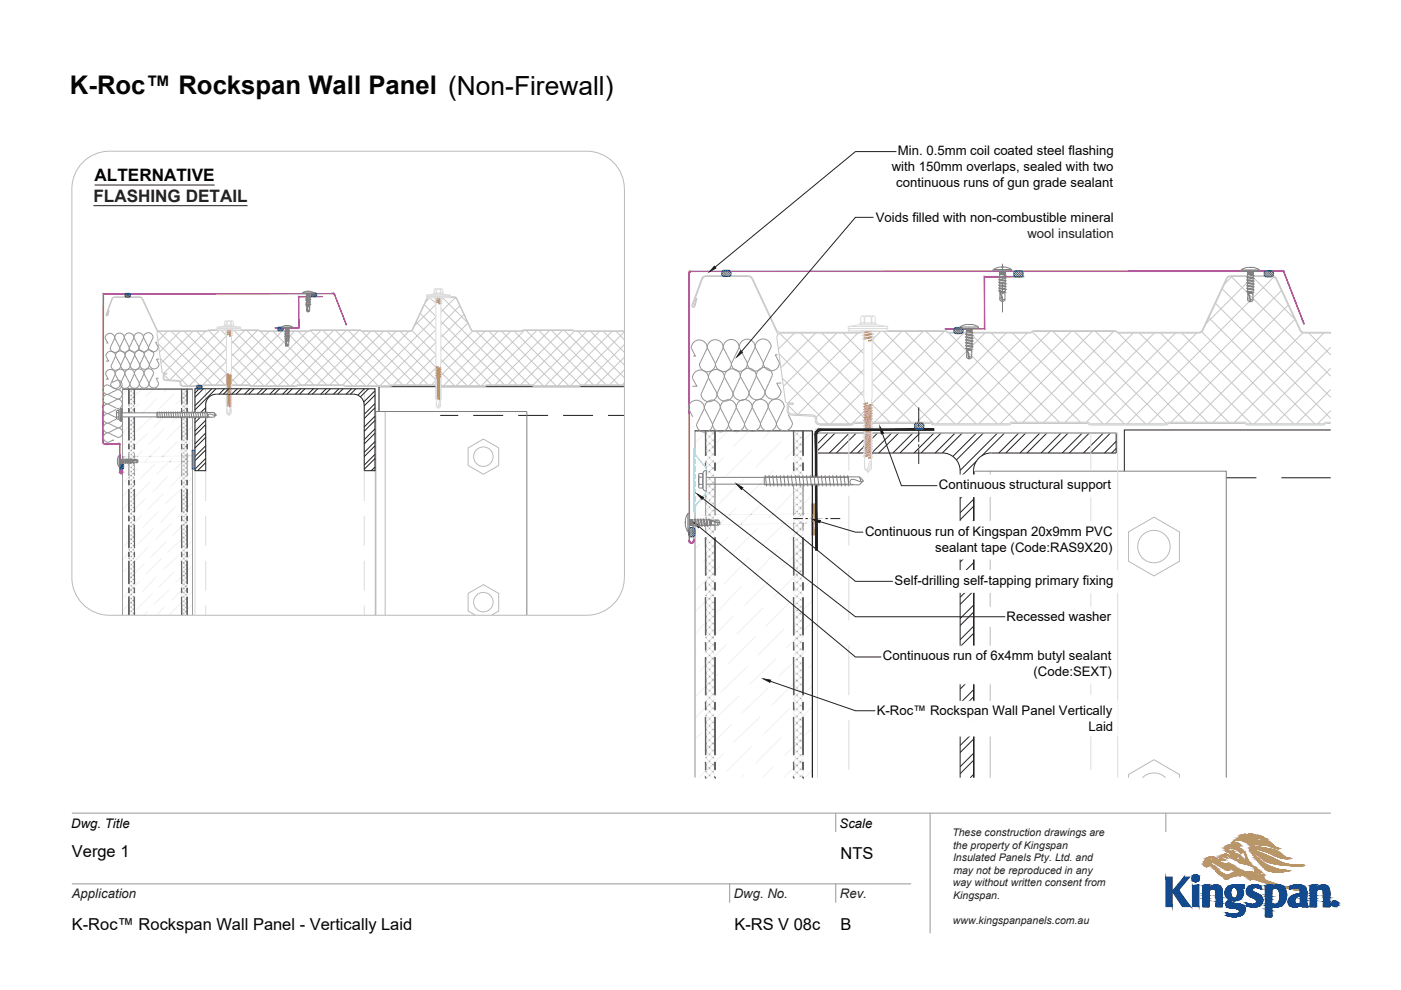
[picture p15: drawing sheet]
<svg xmlns="http://www.w3.org/2000/svg" width="297mm" height="210mm" viewBox="0 0 297 210" stroke-linecap="round" stroke-linejoin="round" font-family="sans-serif">
<defs><g id="words">
<text font-size="5.4" fill="#040503" x="14.8" y="19.9">K-Roc™ Rockspan Wall Panel (Non-Firewall)</text>
<text font-size="3.6" fill="#040503" x="20.1" y="38.5">ALTERNATIVE</text>
<text font-size="3.6" fill="#231f20" x="19.8" y="42.8">FLASHING DETAIL</text>
<g font-size="3.5" fill="#040503">
<text x="15.2" y="181.7">Verge 1</text>
<text x="178.2" y="182.2">NTS</text>
<text x="15.2" y="197.2">K-Roc™ Rockspan Wall Panel - Vertically Laid</text>
<text x="155.7" y="197.2">K-RS V 08c</text>
<text x="178.2" y="197.2">B</text>
</g>
<g font-size="2.8" fill="#040503">
<text x="190.4" y="32.9">Min. 0.5mm coil coated steel flashing</text>
<text x="189.1" y="36.2">with 150mm overlaps, sealed with two</text>
<text x="190" y="39.6">continuous runs of gun grade sealant</text>
<text x="185.7" y="47.1">Voids filled with non-combustible mineral</text>
<text x="199.1" y="103.8">Continuous structural support</text>
<text x="183.4" y="113.6">Continuous run of Kingspan 20x9mm PVC</text>
<text x="198.3" y="117">sealant tape (Code:RAS9X20)</text>
<text x="189.7" y="124">Self-drilling self-tapping primary fixing</text>
<text x="213.4" y="131.8">Recessed washer</text>
<text x="187.2" y="140.1">Continuous run of 6x4mm butyl sealant</text>
<text x="219.1" y="143.5">(Code:SEXT)</text>
<text x="185.9" y="151.7">K-Roc™ Rockspan Wall Panel Vertically</text>
<text x="230.8" y="155.1">Laid</text>
<text x="15.1" y="175.5">Dwg. Title</text>
<text x="178" y="175.6">Scale</text>
</g>
<g font-size="2.8" fill="#231f20">
<text x="217.8" y="50.5">wool insulation</text>
<text x="15.2" y="190.5">Application</text>
<text x="155.6" y="190.5">Dwg. No.</text>
<text x="178.1" y="190.5">Rev.</text>
</g>
<g font-size="2.2" fill="#231f20">
<text x="201.9" y="177.3">These construction drawings are</text>
<text x="202.1" y="180">the property of Kingspan</text>
<text x="202.1" y="182.6">Insulated Panels Pty. Ltd. and</text>
<text x="202.1" y="185.3">may not be reproduced in any</text>
<text x="202" y="188">way without written consent from</text>
<text x="202.1" y="190.7">Kingspan.</text>
<text x="202" y="196">www.kingspanpanels.com.au</text>
</g>
</g></defs>
<g fill="#dea46c">
<path d="M172.1 106.8l.8 6.7v-6.7zM172.1 106.8l.8 6.7h-.8z"/>
<path d="M172.1 106.8l.8 6.7v-6.7v6.7l-.8-6.7h.8zM172.1 106.8l.8 6.7h-.8v-6.7v6.7h.8z"/>
</g>
<path d="M172.1 106.8h.8v6.7h-.8v-6.7v6.7h.8v-6.7z" fill="#3853a3"/>
<g fill="#c6c5c5">
<path d="M148.9 92.4l-1.5 1.5z"/>
<path d="M155.6 94.7l3.3-3.3z"/>
<path d="M153.9 100.8l5.6-5.6z"/>
<path d="M161.8 93l1.6-1.6z"/>
<path d="M157.9 101.4l-5.7 5.6z"/>
<path d="M160.1 99.2l5.6-5.6z"/>
<path d="M148.3 115.5l-.9 .8z"/>
<path d="M164 99.7l-5.6 5.7z"/>
<path d="M160.7 112.1l-5.6 5.6z"/>
<path d="M170.8 102l1.3-1.3z"/>
<path d="M153.4 123.9l5.6-5.6z"/>
<path d="M149.5 132.3l-2.1 2z"/>
<path d="M151.7 130l5.6-5.6z"/>
<path d="M165.2 116.6l-5.7 5.6z"/>
<path d="M154.4 91.4l-3.4 3.4zM150.3 95.5l.7-.7zM150.3 95.5l-.8 .9z"/>
<path d="M153.4 96.9l-2.4 2.4zM151 99.3l-.7 .7zM147.8 102.5l2.5-2.5z"/>
<path d="M151.6 103.2l-.6 .6zM150.3 104.5l.7-.7zM150.3 104.5l-.7 .7zM149.6 105.3l-2.2 2.1z"/>
<path d="M150 109.3l-1.9 1.9zM148.1 111.2l-.7 .7z"/>
<path d="M156.2 107.6l-1.6 1.6zM154.6 109.2l-2 2zM151.6 112.2l1-1zM151.6 112.2l-.6 .6zM151 112.8l-.4 .4z"/>
<path d="M169.6 94.2l2.3-2.3zM169.6 94.2l-.8 .7zM166.3 97.5l2.5-2.6z"/>
<path d="M154.5 113.8l-3.5 3.4zM151 117.2l-.7 .8zM150.3 118l-1.4 1.4z"/>
<path d="M159.2 109.1l3.2-3.2zM157.1 111.1l2.1-2zM156.7 111.5l.4-.4z"/>
<path d="M169.6 98.7l.6-.6zM169.6 98.7l-.8 .7zM164.6 103.7l4.2-4.3z"/>
<path d="M151 121.7l1.8-1.8zM151 121.7l-.7 .8zM147.4 125.3l2.9-2.8z"/>
<path d="M168.5 104.2l-.2 .3zM168.2 104.5l-4.5 4.5zM163.7 109l-.8 .8z"/>
<path d="M151.1 126.1l-.1 .1zM151 126.2l-.7 .8zM150.3 127l-2.9 2.8z"/>
<path d="M166.9 110.4l-.7 .6zM166.2 111l-5 5z"/>
<path d="M172.1 105.1l-1.8 1.8zM170.2 107l-.6 .7zM169.6 107.7l-.5 .5z"/>
<path d="M170.8 110.9l1.3-1.3zM170.8 110.9l-.5 .5zM170.2 111.5l-.6 .7zM169.6 112.2l-.8 .7zM167.4 114.3l1.4-1.4z"/>
</g>
<g fill="#c6c5c5">
<path d="M147.8 138.5l-.4 .3z"/>
<path d="M157.9 128.4l5.6-5.6z"/>
<path d="M161.8 128.9l-5.6 5.6z"/>
<path d="M172.1 118.6l-.2 .2z"/>
<path d="M160.1 135.1l-5.6 5.6z"/>
<path d="M162.4 132.8l5.6-5.6z"/>
<path d="M172.1 123.1l-1.9 1.9z"/>
<path d="M158.4 141.3l-5.6 5.6z"/>
<path d="M166.3 133.4l-5.6 5.6z"/>
<path d="M147.4 156.7l1.5-1.4z"/>
<path d="M156.7 147.4l-5.6 5.7z"/>
<path d="M159 145.2l5.6-5.6z"/>
<path d="M162.9 145.8l-5.6 5.6z"/>
<path d="M155.6 157.5l5.6-5.6z"/>
<path d="M172.1 141.1l-.8 .7z"/>
<path d="M159.5 158.1l-5.6 5.6z"/>
<path d="M161.8 155.9l5.6-5.7z"/>
<path d="M172.1 145.5l-2.5 2.5z"/>
<path d="M157.9 164.3l-.7 .7z"/>
<path d="M160.1 162l5.6-5.6z"/>
<path d="M164 162.6l-2.3 2.4z"/>
<path d="M170.8 164.8l1.3-1.3z"/>
<path d="M155.6 130.6l-4.6 4.6zM151 135.2l-.7 .7zM150.3 135.9l-.3 .3z"/>
<path d="M171.3 114.9l-1.7 1.7zM169.6 116.6l-.8 .8zM168.8 117.4l-3.1 3.1z"/>
<path d="M153.9 136.8l-2.9 2.9zM151 139.7l-.7 .7zM148.3 142.4l2-2z"/>
<path d="M168.8 121.9l.8-.8zM164 126.7l4.8-4.8z"/>
<path d="M152.2 142.9l-1.2 1.3zM151 144.2l-.7 .7zM150.3 144.9l-2.9 2.9z"/>
<path d="M150.3 149.4l.3-.3zM150.3 149.4l-2.9 2.9z"/>
<path d="M169.6 130.1l2.5-2.5zM168.8 130.9l.8-.8zM168.5 131.2l.3-.3z"/>
<path d="M172.1 132.1l-2.5 2.5zM169.6 134.6l-.8 .7zM166.9 137.3l1.9-2z"/>
<path d="M155.1 153.6l-4.1 4zM151 157.6l-.7 .8zM149.5 159.2l.8-.8z"/>
<path d="M170.8 137.9l-1.2 1.2zM169.6 139.1l-.8 .7zM168.8 139.8l-3.6 3.7z"/>
<path d="M153.4 159.8l-2.4 2.3zM150.3 162.9l.7-.8zM150.3 162.9l-2.1 2.1z"/>
<path d="M169.1 144.1l-.3 .2zM168.8 144.3l-5.3 5.4z"/>
<path d="M172.1 150l-2.5 2.6zM169.6 152.6l-.8 .7zM168.8 153.3l-.8 .9z"/>
<path d="M169.6 157l2.3-2.3zM169.6 157l-.8 .8zM166.3 160.3l2.5-2.5z"/>
<path d="M169.6 161.5l.6-.6zM168.8 162.3l.8-.8zM166.2 165l2.6-2.7z"/>
</g>
<g fill="#9e9ea0">
<path d="M168.3 164.7l.2 .3z"/>
<path d="M169.6 91.4l-.7 .6zM168.3 92.7l.6-.7z"/>
<path d="M170.3 92.2l-.6 .6zM169.7 92.8l-.8 .7zM168.9 93.5l-.6 .7z"/>
<path d="M170.3 93.7l-.6 .6zM169.7 94.3l-.8 .7zM168.9 95l-.6 .7z"/>
<path d="M170.3 95.2l-.6 .6zM168.9 96.5l.8-.7zM168.9 96.5l-.6 .7z"/>
<path d="M170.3 96.7l-.6 .6zM169.7 97.3l-.8 .7zM168.9 98l-.6 .7z"/>
<path d="M170.3 98.2l-.6 .6zM169.7 98.8l-.8 .7zM168.9 99.5l-.6 .7z"/>
<path d="M170.3 99.7l-.6 .6zM168.9 101l.8-.7zM168.9 101l-.6 .7z"/>
<path d="M170.3 101.2l-.6 .6zM168.9 102.5l.8-.7zM168.3 103.2l.6-.7z"/>
<path d="M170.2 102.7l-.5 .6zM169.7 103.3l-.8 .7zM168.9 104l-.6 .7z"/>
<path d="M170.2 104.2l-.5 .6zM169.7 104.8l-.8 .7zM168.9 105.5l-.6 .7z"/>
<path d="M170.2 105.7l-.5 .6zM168.9 107l.8-.7zM168.3 107.6l.6-.6z"/>
<path d="M169.7 107.8l.5-.6zM169.7 107.8l-.8 .7zM168.9 108.5l-.4 .5zM168.3 109.1l.2-.1z"/>
<path d="M170.2 108.7l-.2 .2zM170 108.9l-.3 .4zM169.7 109.3l-.8 .7zM168.9 110l-.6 .7z"/>
<path d="M170.3 110.2l-.6 .6zM169.7 110.8l-.2 .2zM168.9 111.5l.6-.5zM168.9 111.5l-.6 .6z"/>
<path d="M170.2 111.7l-.5 .6zM169.7 112.3l-.8 .7zM168.3 113.7l.6-.7z"/>
<path d="M170.3 113.1l-.6 .6zM169.7 113.7l-.8 .8zM168.9 114.5l-.6 .7z"/>
<path d="M170.3 114.6l-.6 .6zM169.7 115.2l-.8 .8zM168.9 116l-.6 .7z"/>
<path d="M170.3 116.2l-.6 .5zM169.7 116.7l-.8 .8zM168.3 118.1l.6-.6z"/>
<path d="M170.3 117.7l-.6 .5zM169.7 118.2l-.8 .8zM168.3 119.6l.6-.6z"/>
<path d="M170.3 119.1l-.6 .6zM169.7 119.7l-.8 .8zM168.9 120.5l-.6 .6z"/>
<path d="M170.3 120.6l-.6 .6zM168.9 122l.8-.8zM168.3 122.6l.6-.6z"/>
<path d="M170.3 122.1l-.6 .6zM169.7 122.7l-.8 .8zM168.3 124.1l.6-.6z"/>
<path d="M170.3 123.6l-.6 .6zM169.7 124.2l-.8 .8zM168.9 125l-.6 .6z"/>
<path d="M170.3 125.1l-.6 .6zM169.7 125.7l-.8 .8zM168.9 126.5l-.6 .6z"/>
<path d="M170.3 126.6l-.6 .6zM169.7 127.2l-.8 .8zM168.3 128.6l.6-.6z"/>
<path d="M169.7 128.7l.6-.6zM168.9 129.5l.8-.8zM168.9 129.5l-.6 .6z"/>
<path d="M170.3 129.6l-.6 .6zM169.7 130.2l-.8 .8zM168.9 131l-.6 .6z"/>
<path d="M170.3 131.1l-.6 .6zM168.9 132.4l.8-.7zM168.9 132.4l-.6 .7z"/>
<path d="M170.3 132.6l-.6 .6zM169.7 133.2l-.8 .7zM168.9 133.9l-.6 .7z"/>
<path d="M170.3 134.1l-.6 .6zM169.7 134.7l-.8 .7zM168.9 135.4l-.6 .7z"/>
<path d="M170.3 135.6l-.6 .6zM169.7 136.2l-.8 .7zM168.9 136.9l-.6 .7z"/>
<path d="M170.3 137.1l-.6 .6zM169.7 137.7l-.8 .7zM168.3 139.1l.6-.7z"/>
<path d="M169.7 139.2l.6-.6zM168.9 139.9l.8-.7zM168.9 139.9l-.6 .7z"/>
<path d="M170.3 140.1l-.6 .6zM169.7 140.7l-.8 .7zM168.9 141.4l-.6 .7z"/>
<path d="M170.3 141.6l-.6 .6zM168.9 142.9l.8-.7zM168.9 142.9l-.6 .7z"/>
<path d="M170.3 143.1l-.6 .6zM169.7 143.7l-.8 .7zM168.9 144.4l-.6 .7z"/>
<path d="M170.3 144.6l-.6 .6zM169.7 145.2l-.8 .7zM168.9 145.9l-.6 .7z"/>
<path d="M170.3 146.1l-.6 .6zM169.7 146.7l-.8 .7zM168.9 147.4l-.6 .7z"/>
<path d="M170.3 147.6l-.6 .6zM169.7 148.2l-.8 .7zM168.3 149.6l.6-.7z"/>
<path d="M169.7 149.7l.6-.6zM168.9 150.4l.8-.7zM168.9 150.4l-.6 .7z"/>
<path d="M170.3 150.6l-.6 .6zM169.7 151.2l-.8 .7zM168.9 151.9l-.6 .7z"/>
<path d="M170.3 152.1l-.6 .6zM168.9 153.4l.8-.7zM168.9 153.4l-.6 .7z"/>
<path d="M170.3 153.6l-.6 .6zM169.7 154.2l-.8 .7zM168.9 154.9l-.6 .7z"/>
<path d="M170.3 155l-.6 .6zM169.7 155.6l-.8 .8zM168.9 156.4l-.6 .7z"/>
<path d="M170.3 156.6l-.6 .5zM169.7 157.1l-.8 .8zM168.9 157.9l-.6 .7z"/>
<path d="M169.7 158.6l.6-.5zM169.7 158.6l-.8 .8zM168.9 159.4l-.6 .6z"/>
<path d="M169.7 160.1l.6-.5zM168.9 160.9l.8-.8zM168.9 160.9l-.6 .6z"/>
<path d="M170.3 161l-.6 .6zM169.7 161.6l-.8 .8zM168.9 162.4l-.6 .6z"/>
<path d="M170.3 162.5l-.6 .6zM169.7 163.1l-.8 .8zM168.3 164.5l.6-.6z"/>
<path d="M169.7 164.6l.6-.6zM169.3 165l.4-.4z"/>
<path d="M169.7 164.6l.3 .4zM168.9 163.9l.8 .7zM168.3 163.2l.6 .7z"/>
</g>
<path d="M169.7 163.1l.6 .6zM168.9 162.4l.8 .7zM168.8 162.3l.1 .1zM168.3 161.7l.5 .6z" fill="#9e9ea0"/>
<path d="M169.7 161.6l.6 .6zM169.6 161.5l.1 .1zM168.9 160.9l.7 .6z" fill="#9e9ea0"/>
<path d="M168.3 160.2l.6 .7z" fill="#9e9ea0"/>
<path d="M169.7 160.1l.6 .6zM168.9 159.4l.8 .7zM168.3 158.7l.6 .7z" fill="#9e9ea0"/>
<path d="M169.7 158.6l.6 .6zM168.9 157.9l.8 .7zM168.8 157.8l.1 .1zM168.3 157.2l.5 .6z" fill="#9e9ea0"/>
<path d="M169.7 157.1l.6 .6zM169.6 157l.1 .1zM168.9 156.4l.7 .6z" fill="#9e9ea0"/>
<path d="M168.3 155.7l.6 .7z" fill="#9e9ea0"/>
<path d="M169.7 155.6l.6 .6zM168.9 154.9l.8 .7zM168.3 154.2l.6 .7z" fill="#9e9ea0"/>
<path d="M169.7 154.2l.6 .6zM168.9 153.4l.8 .8zM168.8 153.3l.1 .1zM168.3 152.7l.5 .6z" fill="#9e9ea0"/>
<path d="M169.7 152.7l.6 .5zM169.6 152.6l.1 .1zM168.9 151.9l.7 .7z" fill="#9e9ea0"/>
<path d="M168.3 151.2l.6 .7z" fill="#9e9ea0"/>
<path d="M169.7 151.2l.6 .5zM168.9 150.4l.8 .8zM168.3 149.8l.6 .6z" fill="#9e9ea0"/>
<path d="M169.7 149.7l.6 .5zM168.9 148.9l.8 .8zM168.3 148.3l.6 .6z" fill="#9e9ea0"/>
<path d="M169.7 148.2l.6 .6zM168.9 147.4l.8 .8zM168.3 146.8l.6 .6z" fill="#9e9ea0"/>
<path d="M169.7 146.7l.6 .6zM168.9 145.9l.8 .8zM168.3 145.2l.6 .7z" fill="#9e9ea0"/>
<path d="M169.7 145.2l.6 .6zM168.9 144.4l.8 .8zM168.8 144.3l.1 .1zM168.3 143.8l.5 .5z" fill="#9e9ea0"/>
<path d="M169.7 143.7l.6 .6zM168.9 142.9l.8 .8zM168.3 142.3l.6 .6z" fill="#9e9ea0"/>
<path d="M169.7 142.2l.6 .6zM168.9 141.4l.8 .8zM168.3 140.8l.6 .6z" fill="#9e9ea0"/>
<path d="M169.7 140.7l.6 .6zM168.9 139.9l.8 .8zM168.8 139.8l.1 .1zM168.3 139.3l.5 .5z" fill="#9e9ea0"/>
<path d="M169.7 139.2l.6 .6zM169.6 139.1l.1 .1zM168.9 138.4l.7 .7zM168.3 137.8l.6 .6z" fill="#9e9ea0"/>
<path d="M169.7 137.7l.6 .6zM168.9 136.9l.8 .8zM168.3 136.3l.6 .6z" fill="#9e9ea0"/>
<path d="M169.7 136.2l.6 .6zM168.9 135.4l.8 .8zM168.8 135.3l.1 .1zM168.3 134.8l.5 .5z" fill="#9e9ea0"/>
<path d="M169.7 134.7l.6 .6zM169.6 134.6l.1 .1zM168.9 133.9l.7 .7zM168.3 133.3l.6 .6z" fill="#9e9ea0"/>
<path d="M169.7 133.2l.6 .6zM168.9 132.4l.8 .8zM168.3 131.8l.6 .6z" fill="#9e9ea0"/>
<path d="M169.7 131.7l.6 .6zM168.9 131l.8 .7zM168.8 130.9l.1 .1zM168.3 130.3l.5 .6z" fill="#9e9ea0"/>
<path d="M169.7 130.2l.6 .6zM169.6 130.1l.1 .1zM168.9 129.5l.7 .6zM168.3 128.8l.6 .7z" fill="#9e9ea0"/>
<path d="M169.7 128.7l.6 .6zM168.9 128l.8 .7zM168.3 127.3l.6 .7z" fill="#9e9ea0"/>
<path d="M169.7 127.2l.6 .6zM168.9 126.5l.8 .7zM168.3 125.8l.6 .7z" fill="#9e9ea0"/>
<path d="M169.7 125.7l.6 .6zM168.9 125l.8 .7zM168.3 124.3l.6 .7z" fill="#9e9ea0"/>
<path d="M169.7 124.2l.6 .6zM168.9 123.5l.8 .7zM168.3 122.8l.6 .7z" fill="#9e9ea0"/>
<path d="M169.7 122.7l.6 .6zM168.9 122l.8 .7zM168.8 121.9l.1 .1zM168.3 121.3l.5 .6z" fill="#9e9ea0"/>
<path d="M169.7 121.2l.6 .6zM169.6 121.1l.1 .1zM168.9 120.5l.7 .6zM168.3 119.8l.6 .7z" fill="#9e9ea0"/>
<path d="M169.7 119.7l.6 .6zM168.9 119l.8 .7zM168.3 118.3l.6 .7z" fill="#9e9ea0"/>
<path d="M169.7 118.2l.6 .6zM168.9 117.5l.8 .7zM168.8 117.4l.1 .1zM168.3 116.8l.5 .6z" fill="#9e9ea0"/>
<path d="M169.7 116.7l.6 .6zM169.6 116.6l.1 .1zM168.9 116l.7 .6zM168.3 115.3l.6 .7z" fill="#9e9ea0"/>
<path d="M169.7 115.2l.6 .6zM168.9 114.5l.8 .7zM168.3 113.8l.6 .7z" fill="#9e9ea0"/>
<path d="M169.7 113.7l.6 .6zM168.9 113l.8 .7zM168.8 112.9l.1 .1zM168.3 112.4l.5 .5z" fill="#9e9ea0"/>
<path d="M169.7 112.3l.6 .5zM169.6 112.2l.1 .1zM168.9 111.5l.7 .7zM168.4 111l.5 .5zM168.3 110.8l.1 .2z" fill="#9e9ea0"/>
<path d="M169.9 110.9l.3 .4zM169.7 110.8l.2 .1zM168.9 110l.8 .8zM168.3 109.3l.6 .7z" fill="#9e9ea0"/>
<path d="M169.7 109.3l.6 .5zM169.4 108.9l.3 .4zM168.9 108.5l.5 .4zM168.3 107.9l.6 .6z" fill="#9e9ea0"/>
<path d="M169.7 107.8l.5 .5zM169.6 107.7l.1 .1zM168.9 107l.7 .7zM168.3 106.4l.6 .6z" fill="#9e9ea0"/>
<path d="M169.7 106.3l.5 .5zM168.9 105.5l.8 .8zM168.3 104.9l.6 .6z" fill="#9e9ea0"/>
<path d="M169.7 104.8l.5 .5zM168.9 104l.8 .8zM168.3 103.4l.6 .6z" fill="#9e9ea0"/>
<path d="M169.7 103.3l.5 .5zM168.9 102.5l.8 .8zM168.3 101.9l.6 .6z" fill="#9e9ea0"/>
<path d="M169.7 101.8l.5 .6zM168.9 101l.8 .8zM168.3 100.4l.6 .6z" fill="#9e9ea0"/>
<path d="M169.7 100.3l.6 .6zM168.9 99.5l.8 .8zM168.8 99.4l.1 .1zM168.3 98.9l.5 .5z" fill="#9e9ea0"/>
<path d="M169.7 98.8l.6 .6zM169.6 98.7l.1 .1zM168.9 98l.7 .7zM168.3 97.4l.6 .6z" fill="#9e9ea0"/>
<path d="M169.7 97.3l.6 .6zM168.9 96.5l.8 .8zM168.3 95.9l.6 .6z" fill="#9e9ea0"/>
<path d="M169.7 95.8l.6 .6zM168.9 95l.8 .8zM168.8 94.9l.1 .1zM168.3 94.4l.5 .5z" fill="#9e9ea0"/>
<path d="M169.7 94.3l.6 .6zM169.6 94.2l.1 .1zM168.9 93.5l.7 .7zM168.3 92.9l.6 .6z" fill="#9e9ea0"/>
<path d="M169.7 92.8l.6 .6zM168.9 92l.8 .8zM168.3 91.4l.6 .6z" fill="#9e9ea0"/>
<g fill="#9e9ea0">
<path d="M169.8 91.4l.5 .5z"/>
<path d="M150.1 91.4l-.5 .5z"/>
<path d="M151.6 164.7l-.3 .3z"/>
<path d="M151.6 91.4l-.5 .5zM150.4 92.6l.7-.7zM150.4 92.6l-.8 .8z"/>
<path d="M151.6 92.9l-.5 .5zM151.1 93.4l-.7 .7zM150.4 94.1l-.8 .7z"/>
<path d="M151.1 94.9l.5-.5zM150.4 95.6l.7-.7zM150.4 95.6l-.8 .8z"/>
<path d="M151.6 95.9l-.5 .5zM151.1 96.4l-.7 .7zM150.4 97.1l-.8 .8z"/>
<path d="M151.6 97.4l-.5 .4zM151.1 97.8l-.7 .8zM150.4 98.6l-.8 .7z"/>
<path d="M151.6 98.9l-.5 .4zM150.4 100.1l.7-.8zM150.4 100.1l-.8 .7z"/>
<path d="M151.1 100.8l.5-.4zM151.1 100.8l-.7 .8zM150.4 101.6l-.8 .7z"/>
<path d="M151.6 101.9l-.5 .4zM151.1 102.3l-.7 .8zM150.4 103.1l-.8 .7z"/>
<path d="M151.6 103.4l-.5 .4zM151.1 103.8l-.7 .8zM149.6 105.3l.8-.7z"/>
<path d="M151.6 104.9l-.5 .4zM150.4 106.1l.7-.8zM150.4 106.1l-.8 .7z"/>
<path d="M151.6 106.4l-.5 .4zM151.1 106.8l-.7 .8zM150.4 107.6l-.8 .7z"/>
<path d="M151.6 107.9l-.5 .4zM151.1 108.3l-.7 .8zM150.4 109.1l-.2 .1zM150.2 109.2l-.6 .6z"/>
<path d="M151.6 109.3l-.5 .5zM150.4 110.6l.7-.8zM150.4 110.6l-.7 .7z"/>
<path d="M151.6 110.8l-.4 .4zM151.2 111.2l-.1 .1zM151.1 111.3l-.7 .8zM150.4 112.1l-.8 .7z"/>
<path d="M151.6 112.3l-.5 .5zM151.1 112.8l-.7 .8zM150.4 113.6l-.8 .7z"/>
<path d="M151.6 113.8l-.5 .5zM151.1 114.3l-.7 .8zM150.4 115.1l-.8 .7z"/>
<path d="M151.6 115.3l-.5 .5zM150.4 116.6l.7-.8zM150.4 116.6l-.8 .7z"/>
<path d="M151.6 116.8l-.5 .5zM151.1 117.3l-.7 .8zM150.4 118.1l-.8 .7z"/>
<path d="M151.6 118.3l-.5 .5zM151.1 118.8l-.7 .8zM150.4 119.6l-.8 .7z"/>
<path d="M151.6 119.8l-.5 .5zM150.4 121l.7-.7zM150.4 121l-.8 .8z"/>
<path d="M151.1 121.8l.5-.5zM151.1 121.8l-.7 .7zM149.6 123.3l.8-.8z"/>
<path d="M151.6 122.8l-.5 .5zM151.1 123.3l-.7 .7zM150.4 124l-.8 .8z"/>
<path d="M151.6 124.3l-.5 .5zM150.4 125.5l.7-.7zM150.4 125.5l-.8 .8z"/>
<path d="M151.6 125.8l-.5 .5zM150.4 127l.7-.7zM150.4 127l-.8 .8z"/>
<path d="M151.6 127.3l-.5 .5zM151.1 127.8l-.7 .7zM150.4 128.5l-.8 .8z"/>
<path d="M151.6 128.8l-.5 .5zM151.1 129.3l-.7 .7zM150.4 130l-.8 .8z"/>
<path d="M151.6 130.3l-.5 .5zM150.4 131.5l.7-.7zM150.4 131.5l-.8 .8z"/>
<path d="M151.6 131.8l-.5 .5zM151.1 132.3l-.7 .7zM150.4 133l-.8 .8z"/>
<path d="M151.6 133.3l-.5 .5zM151.1 133.8l-.7 .7zM150.4 134.5l-.8 .8z"/>
<path d="M151.6 134.8l-.5 .5zM151.1 135.3l-.7 .7zM150.4 136l-.8 .8z"/>
<path d="M151.6 136.3l-.5 .5zM151.1 136.8l-.7 .7zM150.4 137.5l-.8 .8z"/>
<path d="M151.6 137.8l-.5 .5zM151.1 138.3l-.7 .7zM150.4 139l-.8 .8z"/>
<path d="M151.6 139.3l-.5 .5zM151.1 139.8l-.7 .7zM150.4 140.5l-.8 .8z"/>
<path d="M151.6 140.8l-.5 .5zM150.4 142l.7-.7zM150.4 142l-.8 .7z"/>
<path d="M151.6 142.3l-.5 .5zM151.1 142.8l-.7 .7zM150.4 143.5l-.8 .7z"/>
<path d="M151.6 143.7l-.5 .5zM151.1 144.2l-.7 .8zM150.4 145l-.8 .7z"/>
<path d="M151.6 145.2l-.5 .5zM150.4 146.5l.7-.8zM150.4 146.5l-.8 .7z"/>
<path d="M151.6 146.8l-.5 .4zM151.1 147.2l-.7 .8zM150.4 148l-.8 .7z"/>
<path d="M151.6 148.2l-.5 .5zM151.1 148.7l-.7 .8zM150.4 149.5l-.8 .7z"/>
<path d="M151.6 149.7l-.5 .5zM151.1 150.2l-.7 .8zM150.4 151l-.8 .7z"/>
<path d="M151.6 151.2l-.5 .5zM150.4 152.5l.7-.8zM150.4 152.5l-.8 .7z"/>
<path d="M151.6 152.7l-.5 .5zM151.1 153.2l-.7 .8zM150.4 154l-.8 .7z"/>
<path d="M151.6 154.2l-.5 .5zM151.1 154.7l-.7 .8zM150.4 155.5l-.8 .7z"/>
<path d="M151.6 155.7l-.5 .5zM150.4 157l.7-.8zM150.4 157l-.8 .7z"/>
<path d="M151.6 157.2l-.5 .5zM151.1 157.7l-.7 .8zM150.4 158.5l-.8 .7z"/>
<path d="M151.6 158.7l-.5 .5zM151.1 159.2l-.7 .8zM150.4 160l-.8 .7z"/>
<path d="M151.6 160.2l-.5 .5zM151.1 160.7l-.7 .8zM150.4 161.5l-.8 .7z"/>
<path d="M151.6 161.7l-.5 .5zM151.1 162.2l-.7 .7zM150.4 162.9l-.8 .8z"/>
<path d="M151.1 163.7l.5-.5zM150.4 164.4l.7-.7zM149.8 165l.6-.6z"/>
<path d="M150.4 164.4l.5 .6zM149.6 163.7l.8 .7z"/>
</g>
<path d="M151.1 163.7l.5 .5zM150.4 162.9l.7 .8zM149.6 162.2l.7 .7z" fill="#9e9ea0"/>
<path d="M151.1 162.2l.5 .5zM150.4 161.5l.6 .6z" fill="#9e9ea0"/>
<path d="M149.6 160.7l.8 .8z" fill="#9e9ea0"/>
<path d="M151.1 160.7l.5 .5zM150.4 160l.7 .7zM149.6 159.2l.8 .8z" fill="#9e9ea0"/>
<path d="M151.1 159.2l.5 .5zM150.4 158.5l.7 .7zM149.6 157.7l.7 .7z" fill="#9e9ea0"/>
<path d="M151.1 157.7l.5 .5zM150.4 157l.6 .6z" fill="#9e9ea0"/>
<path d="M149.6 156.2l.8 .8z" fill="#9e9ea0"/>
<path d="M151.1 156.2l.5 .5zM150.4 155.5l.7 .7zM149.6 154.7l.8 .8z" fill="#9e9ea0"/>
<path d="M151.1 154.7l.5 .5zM150.4 154l.7 .7zM149.6 153.2l.8 .8z" fill="#9e9ea0"/>
<path d="M151.1 153.2l.5 .5zM150.4 152.5l.7 .7zM149.6 151.7l.8 .8z" fill="#9e9ea0"/>
<path d="M151.1 151.7l.5 .5zM150.4 151l.7 .7zM149.6 150.2l.8 .8z" fill="#9e9ea0"/>
<path d="M151.1 150.2l.5 .5zM150.4 149.5l.7 .7zM149.6 148.7l.7 .7z" fill="#9e9ea0"/>
<path d="M151.1 148.7l.5 .5zM150.4 148l.7 .7zM149.6 147.2l.8 .8z" fill="#9e9ea0"/>
<path d="M151.1 147.2l.5 .5zM150.4 146.5l.7 .7zM149.6 145.7l.8 .8z" fill="#9e9ea0"/>
<path d="M151.1 145.7l.5 .5zM150.4 145l.7 .7zM150.3 144.9l.1 .1zM149.6 144.2l.7 .7z" fill="#9e9ea0"/>
<path d="M151.1 144.2l.5 .5zM150.4 143.5l.6 .7z" fill="#9e9ea0"/>
<path d="M149.6 142.7l.8 .8z" fill="#9e9ea0"/>
<path d="M151.1 142.8l.5 .4zM150.4 142l.7 .8zM149.6 141.3l.8 .7z" fill="#9e9ea0"/>
<path d="M151.1 141.3l.5 .4zM150.4 140.5l.7 .8zM149.6 139.8l.7 .6z" fill="#9e9ea0"/>
<path d="M151.1 139.8l.5 .4zM150.4 139l.6 .7z" fill="#9e9ea0"/>
<path d="M149.6 138.3l.8 .7z" fill="#9e9ea0"/>
<path d="M151.1 138.3l.5 .5zM150.4 137.5l.7 .8zM149.6 136.8l.8 .7z" fill="#9e9ea0"/>
<path d="M151.1 136.8l.5 .5zM150.4 136l.7 .8zM149.6 135.3l.7 .6z" fill="#9e9ea0"/>
<path d="M151.1 135.3l.5 .4zM150.4 134.5l.6 .7z" fill="#9e9ea0"/>
<path d="M149.6 133.8l.8 .7z" fill="#9e9ea0"/>
<path d="M151.1 133.8l.5 .5zM150.4 133l.7 .8zM149.6 132.3l.8 .7z" fill="#9e9ea0"/>
<path d="M151.1 132.3l.5 .5zM150.4 131.5l.7 .8zM149.6 130.8l.8 .7z" fill="#9e9ea0"/>
<path d="M151.1 130.8l.5 .5zM150.4 130l.7 .8zM149.6 129.3l.8 .7z" fill="#9e9ea0"/>
<path d="M151.1 129.3l.5 .5zM150.4 128.5l.7 .8zM149.6 127.8l.8 .7z" fill="#9e9ea0"/>
<path d="M151.1 127.8l.5 .5zM150.4 127l.7 .8zM149.6 126.3l.7 .7z" fill="#9e9ea0"/>
<path d="M151.1 126.3l.5 .5zM150.4 125.5l.6 .7z" fill="#9e9ea0"/>
<path d="M149.6 124.8l.8 .7z" fill="#9e9ea0"/>
<path d="M151.1 124.8l.5 .5zM150.4 124l.7 .8zM149.6 123.3l.8 .7z" fill="#9e9ea0"/>
<path d="M151.1 123.3l.5 .5zM150.4 122.5l.7 .8zM149.6 121.8l.7 .7z" fill="#9e9ea0"/>
<path d="M151.1 121.8l.5 .5zM150.4 121l.6 .7z" fill="#9e9ea0"/>
<path d="M149.6 120.3l.8 .7z" fill="#9e9ea0"/>
<path d="M151.1 120.3l.5 .5zM150.4 119.6l.7 .7zM149.6 118.8l.8 .8z" fill="#9e9ea0"/>
<path d="M151.1 118.8l.5 .5zM150.4 118.1l.7 .7zM149.6 117.3l.7 .7z" fill="#9e9ea0"/>
<path d="M151.1 117.3l.5 .5zM150.4 116.6l.6 .6z" fill="#9e9ea0"/>
<path d="M149.6 115.8l.8 .8z" fill="#9e9ea0"/>
<path d="M151.1 115.8l.5 .5zM150.4 115.1l.7 .7zM149.6 114.3l.8 .8z" fill="#9e9ea0"/>
<path d="M151.1 114.3l.5 .5zM150.4 113.6l.7 .7zM149.6 112.8l.8 .8z" fill="#9e9ea0"/>
<path d="M151.1 112.8l.5 .5zM150.4 112.1l.6 .7z" fill="#9e9ea0"/>
<path d="M149.6 111.3l.8 .8z" fill="#9e9ea0"/>
<path d="M151.1 111.3l.5 .5zM151 111.2l.1 .1zM150.4 110.6l.6 .6zM149.6 109.8l.8 .8z" fill="#9e9ea0"/>
<path d="M151.1 109.8l.5 .5zM150.5 109.2l.6 .6zM150.4 109.1l.1 .1zM149.6 108.3l.8 .8z" fill="#9e9ea0"/>
<path d="M151.1 108.3l.5 .5zM150.4 107.6l.7 .7zM149.6 106.8l.8 .8z" fill="#9e9ea0"/>
<path d="M151.1 106.8l.5 .5zM150.4 106.1l.7 .7zM149.6 105.3l.8 .8z" fill="#9e9ea0"/>
<path d="M151.1 105.3l.5 .5zM150.4 104.6l.7 .7zM149.6 103.8l.7 .7z" fill="#9e9ea0"/>
<path d="M151.1 103.8l.5 .5zM150.4 103.1l.6 .7z" fill="#9e9ea0"/>
<path d="M149.6 102.4l.8 .7z" fill="#9e9ea0"/>
<path d="M151.1 102.3l.5 .5zM150.4 101.6l.7 .7zM149.6 100.8l.8 .8z" fill="#9e9ea0"/>
<path d="M151.1 100.8l.5 .5zM150.4 100.1l.7 .7zM149.6 99.3l.7 .7z" fill="#9e9ea0"/>
<path d="M151.1 99.3l.5 .5zM150.4 98.6l.6 .7z" fill="#9e9ea0"/>
<path d="M149.6 97.9l.8 .7z" fill="#9e9ea0"/>
<path d="M151.1 97.8l.5 .5zM150.4 97.1l.7 .7zM149.6 96.4l.8 .7z" fill="#9e9ea0"/>
<path d="M151.1 96.4l.5 .4zM150.4 95.6l.7 .8zM149.6 94.8l.7 .7z" fill="#9e9ea0"/>
<path d="M151.1 94.9l.5 .4zM150.4 94.1l.6 .7z" fill="#9e9ea0"/>
<path d="M149.6 93.4l.8 .7z" fill="#9e9ea0"/>
<path d="M151.1 93.4l.5 .4zM150.4 92.6l.7 .8zM149.6 91.9l.8 .7z" fill="#9e9ea0"/>
<path d="M151.1 91.9l.5 .5zM150.6 91.4l.5 .5z" fill="#9e9ea0"/>
<path d="M147.4 91.4v73.6M172.1 91.4v73.6M147.3 165v-73.6h25v73.6" fill="none" stroke="#231f20" stroke-width=".21"/>
<path d="M149.6 164.8v.2zM149.6 164.8v.2z" fill="#636466"/>
<path d="M149.6 164.8v.2z" fill="none" stroke="#636466" stroke-width=".21"/>
<path d="M149.6 161.7v1.6zM149.6 161.7v1.6z" fill="#636466"/>
<path d="M149.6 161.7v1.6z" fill="none" stroke="#636466" stroke-width=".21"/>
<path d="M149.6 152.1v8zM149.6 152.1v8z" fill="#636466"/>
<path d="M149.6 152.1v8z" fill="none" stroke="#636466" stroke-width=".21"/>
<path d="M149.6 149v1.6zM149.6 149v1.6z" fill="#636466"/>
<path d="M149.6 149v1.6z" fill="none" stroke="#636466" stroke-width=".21"/>
<path d="M149.6 139.5v7.9zM149.6 139.5v7.9z" fill="#636466"/>
<path d="M149.6 139.5v7.9z" fill="none" stroke="#636466" stroke-width=".21"/>
<path d="M149.6 136.3v1.6zM149.6 136.3v1.6z" fill="#636466"/>
<path d="M149.6 136.3v1.6z" fill="none" stroke="#636466" stroke-width=".21"/>
<path d="M149.6 126.8v7.9zM149.6 126.8v7.9z" fill="#636466"/>
<path d="M149.6 126.8v7.9z" fill="none" stroke="#636466" stroke-width=".21"/>
<path d="M149.6 123.6v1.6zM149.6 123.6v1.6z" fill="#636466"/>
<path d="M149.6 123.6v1.6z" fill="none" stroke="#636466" stroke-width=".21"/>
<path d="M149.6 114.1v7.9zM149.6 114.1v7.9z" fill="#636466"/>
<path d="M149.6 114.1v7.9z" fill="none" stroke="#636466" stroke-width=".21"/>
<g fill="#636466">
<path d="M149.6 110.9v1.6zM149.6 110.9v1.6z"/>
<path d="M149.6 110.9v1.6zM149.6 110.9v1.6z"/>
<path d="M149.6 101.4v7.9zM149.6 101.4v7.9z"/>
<path d="M149.6 101.4v7.9zM149.6 101.4v7.9z"/>
<path d="M149.6 98.2v1.6zM149.6 98.2v1.6z"/>
</g>
<path d="M149.6 98.2v1.6z" fill="none" stroke="#636466" stroke-width=".21"/>
<path d="M149.6 91.4v5.2zM149.6 91.4v5.2z" fill="#636466"/>
<path d="M149.6 91.4v5.2zM149.6 91.4h.1" fill="none" stroke="#636466" stroke-width=".21"/>
<path d="M151.6 164.8v.2zM151.6 164.8v.2z" fill="#636466"/>
<path d="M151.6 164.8v.2z" fill="none" stroke="#636466" stroke-width=".21"/>
<path d="M151.6 161.7v1.6zM151.6 161.7v1.6z" fill="#636466"/>
<path d="M151.6 161.7v1.6z" fill="none" stroke="#636466" stroke-width=".21"/>
<path d="M151.6 152.1v8zM151.6 152.1v8z" fill="#636466"/>
<path d="M151.6 152.1v8z" fill="none" stroke="#636466" stroke-width=".21"/>
<path d="M151.6 149v1.6zM151.6 149v1.6z" fill="#636466"/>
<path d="M151.6 149v1.6z" fill="none" stroke="#636466" stroke-width=".21"/>
<path d="M151.6 139.5v7.9zM151.6 139.5v7.9z" fill="#636466"/>
<path d="M151.6 139.5v7.9z" fill="none" stroke="#636466" stroke-width=".21"/>
<path d="M151.6 136.3v1.6zM151.6 136.3v1.6z" fill="#636466"/>
<path d="M151.6 136.3v1.6z" fill="none" stroke="#636466" stroke-width=".21"/>
<path d="M151.6 126.8v7.9zM151.6 126.8v7.9z" fill="#636466"/>
<path d="M151.6 126.8v7.9z" fill="none" stroke="#636466" stroke-width=".21"/>
<path d="M151.6 123.6v1.6zM151.6 123.6v1.6z" fill="#636466"/>
<path d="M151.6 123.6v1.6z" fill="none" stroke="#636466" stroke-width=".21"/>
<path d="M151.6 114.1v7.9zM151.6 114.1v7.9z" fill="#636466"/>
<path d="M151.6 114.1v7.9z" fill="none" stroke="#636466" stroke-width=".21"/>
<g fill="#636466">
<path d="M151.6 110.9v1.6zM151.6 110.9v1.6z"/>
<path d="M151.6 110.9v1.6zM151.6 110.9v1.6z"/>
<path d="M151.6 101.4v7.9zM151.6 101.4v7.9z"/>
<path d="M151.6 101.4v7.9zM151.6 101.4v7.9z"/>
<path d="M151.6 98.2v1.6zM151.6 98.2v1.6z"/>
</g>
<path d="M151.6 98.2v1.6z" fill="none" stroke="#636466" stroke-width=".21"/>
<path d="M151.6 91.4v5.2zM151.6 91.4v5.2z" fill="#636466"/>
<path d="M151.6 91.4v5.2zM151.6 91.4h.1" fill="none" stroke="#636466" stroke-width=".21"/>
<path d="M168.2 164.8l.1 .2zM168.2 164.8l.1 .2z" fill="#636466"/>
<path d="M168.2 164.8l.1 .2z" fill="none" stroke="#636466" stroke-width=".21"/>
<path d="M168.2 161.7l.1 1.6zM168.2 161.7l.1 1.6z" fill="#636466"/>
<path d="M168.2 161.7l.1 1.6z" fill="none" stroke="#636466" stroke-width=".21"/>
<path d="M168.2 152.1l.1 8zM168.2 152.1l.1 8z" fill="#636466"/>
<path d="M168.2 152.1l.1 8z" fill="none" stroke="#636466" stroke-width=".21"/>
<path d="M168.2 149l.1 1.6zM168.2 149l.1 1.6z" fill="#636466"/>
<path d="M168.2 149l.1 1.6z" fill="none" stroke="#636466" stroke-width=".21"/>
<path d="M168.2 139.5l.1 7.9zM168.2 139.5l.1 7.9z" fill="#636466"/>
<path d="M168.2 139.5l.1 7.9z" fill="none" stroke="#636466" stroke-width=".21"/>
<path d="M168.2 136.3l.1 1.6zM168.2 136.3l.1 1.6z" fill="#636466"/>
<path d="M168.2 136.3l.1 1.6z" fill="none" stroke="#636466" stroke-width=".21"/>
<path d="M168.2 126.8l.1 7.9zM168.2 126.8l.1 7.9z" fill="#636466"/>
<path d="M168.2 126.8l.1 7.9z" fill="none" stroke="#636466" stroke-width=".21"/>
<path d="M168.2 123.6l.1 1.6zM168.2 123.6l.1 1.6z" fill="#636466"/>
<path d="M168.2 123.6l.1 1.6z" fill="none" stroke="#636466" stroke-width=".21"/>
<path d="M168.2 114.1l.1 7.9zM168.2 114.1l.1 7.9z" fill="#636466"/>
<path d="M168.2 114.1l.1 7.9z" fill="none" stroke="#636466" stroke-width=".21"/>
<g fill="#636466">
<path d="M168.2 110.9l.1 1.6zM168.2 110.9l.1 1.6z"/>
<path d="M168.2 110.9l.1 1.6zM168.2 110.9l.1 1.6z"/>
<path d="M168.2 101.4l.1 7.9zM168.2 101.4l.1 7.9z"/>
<path d="M168.2 101.4l.1 7.9zM168.2 101.4l.1 7.9z"/>
<path d="M168.2 98.2l.1 1.6zM168.2 98.2l.1 1.6z"/>
</g>
<path d="M168.2 98.2l.1 1.6z" fill="none" stroke="#636466" stroke-width=".21"/>
<path d="M168.2 91.4l.1 5.2zM168.2 91.4l.1 5.2z" fill="#636466"/>
<path d="M168.2 91.4l.1 5.2zM168.2 91.4h.1" fill="none" stroke="#636466" stroke-width=".21"/>
<path d="M170.2 164.8l.1 .2zM170.2 164.8l.1 .2z" fill="#636466"/>
<path d="M170.2 164.8l.1 .2z" fill="none" stroke="#636466" stroke-width=".21"/>
<path d="M170.2 161.7l.1 1.6zM170.2 161.7l.1 1.6z" fill="#636466"/>
<path d="M170.2 161.7l.1 1.6z" fill="none" stroke="#636466" stroke-width=".21"/>
<path d="M170.2 152.1l.1 8zM170.2 152.1l.1 8z" fill="#636466"/>
<path d="M170.2 152.1l.1 8z" fill="none" stroke="#636466" stroke-width=".21"/>
<path d="M170.2 149l.1 1.6zM170.2 149l.1 1.6z" fill="#636466"/>
<path d="M170.2 149l.1 1.6z" fill="none" stroke="#636466" stroke-width=".21"/>
<path d="M170.2 139.5l.1 7.9zM170.2 139.5l.1 7.9z" fill="#636466"/>
<path d="M170.2 139.5l.1 7.9z" fill="none" stroke="#636466" stroke-width=".21"/>
<path d="M170.2 136.3l.1 1.6zM170.2 136.3l.1 1.6z" fill="#636466"/>
<path d="M170.2 136.3l.1 1.6z" fill="none" stroke="#636466" stroke-width=".21"/>
<path d="M170.2 126.8l.1 7.9zM170.2 126.8l.1 7.9z" fill="#636466"/>
<path d="M170.2 126.8l.1 7.9z" fill="none" stroke="#636466" stroke-width=".21"/>
<path d="M170.2 123.6l.1 1.6zM170.2 123.6l.1 1.6z" fill="#636466"/>
<path d="M170.2 123.6l.1 1.6z" fill="none" stroke="#636466" stroke-width=".21"/>
<path d="M170.2 114.1l.1 7.9zM170.2 114.1l.1 7.9z" fill="#636466"/>
<path d="M170.2 114.1l.1 7.9z" fill="none" stroke="#636466" stroke-width=".21"/>
<g fill="#636466">
<path d="M170.2 110.9l.1 1.6zM170.2 110.9l.1 1.6z"/>
<path d="M170.2 110.9l.1 1.6zM170.2 110.9l.1 1.6z"/>
<path d="M170.2 101.4l.1 7.9zM170.2 101.4l.1 7.9z"/>
<path d="M170.2 101.4l.1 7.9zM170.2 101.4l.1 7.9z"/>
<path d="M170.2 98.2l.1 1.6zM170.2 98.2l.1 1.6z"/>
</g>
<path d="M170.2 98.2l.1 1.6z" fill="none" stroke="#636466" stroke-width=".21"/>
<path d="M170.2 91.4l.1 5.2zM170.2 91.4l.1 5.2z" fill="#636466"/>
<path d="M170.2 91.4l.1 5.2zM170.2 91.4h.1" fill="none" stroke="#636466" stroke-width=".21"/>
<path d="M282.1 91.2h-43.7v8.7M260 101.3h6.4M271.7 101.3h10.4" fill="none" stroke="#231f20" stroke-width=".21"/>
<path d="M208.8 58.7l8.3-.1zM208.7 58.6h8.4zM208.7 58.6l.1 11.2zM208.7 58.6l.1 11.2zM200.4 69.8h8.4zM200.4 69.7h8.3z" fill="#b9519f"/>
<path d="M208.7 58.6h8.4zM208.7 58.6l.1 11.2zM208.8 58.7l8.3-.1zM200.4 69.8h8.4zM200.4 69.7h8.3z" fill="none" stroke="#b9519f" stroke-width=".21"/>
<g fill="none" stroke="#c7c7c8" stroke-width=".21">
<path d="M159.4 59.1l-.3-.3-.4-.1h-9.3l-.5 .5-2 5.6 .1 .2 .2-.1M159.4 59.1l5.5 11.9M261 58.7l21.1 21.1M261.2 58.7l-1.6 1.5M265.5 58.7l8.9 8.9M265.7 58.7l-10 9.9M270.1 58.7l.4 .5M270.1 58.7l-31.1 31.2M146.7 64.7a.33 .33 0 0 0 .2 .5 .33 .33 0 0 0 .4-.3l.5-1.6h-.2l-.4 1.6M146.7 64.7l2-5.6a1.01 1.01 0 0 1 1-.6h8.9a1.02 1.02 0 0 1 1 .6l5.1 10.9 .3 .3 .4 .2h17.1M165.2 75l14.8 14.9M165.3 70.7l18.9 18.8"/>
<path d="M168.4 70.6l-3.4 3.4M169.8 70.6l18.8 18.9M172.9 70.6l-7.3 7.4M174.3 70.6l18.9 18.9M177.4 70.6l-11.3 11.4M178.7 70.6l19.3 19.3M181.9 70.6l-14.8 14.9M182.5 70.6l-16.8 .1-.7 .2-.3 .7 1.8 13.6 .3 .3h1.4v.3l-.7-.1-.3 .2-.1 1.2M182.7 70.4l-.2 .1M182.9 70.4l-.4 .2M182.9 70.4h17.8M183 70.4l19.5 19.5"/>
<path d="M186.7 70.3l-17.5 17.6M187.4 70.3l19.6 19.6M191.2 70.3l-18.2 18.2M191.9 70.3l19.5 19.6M195.7 70.3l-19.6 19.6M196.4 70.3l19.2 19.2M200.2 70.3l-19.6 19.6M200.7 70.4l.4 .2M200.8 70.3l-.4-.2h-17.3l-.4 .3M200.8 70.3l.1 .1M200.9 70.4l.2 .1M201.1 70.6h17.3"/>
<path d="M201.1 70.5h17.3M201.2 70.6l18.9 18.9M204.3 70.6l-18.9 18.9M205.7 70.6l18.9 18.9M208.8 70.6l-18.9 18.9M210.2 70.6l18.9 18.9M213.3 70.6l-18.9 18.9M214.7 70.6l19.2 19.3M217.8 70.6l-19.2 19.3M218.4 70.6l.5-.2 19.5 19.5M218.7 70.4l-.3 .1M218.8 70.3l-.1 .1"/>
<path d="M218.9 70.4h17.8M222.6 70.3l-19.5 19.6M223.3 70.3l19.6 19.6M227.1 70.3l-19.6 19.6M227.8 70.3l19.5 19.5M231.6 70.3l-19.6 19.6M232.3 70.3l19.2 19.2M236.1 70.3l-19.2 19.2M236.7 70.4l.4 .2M236.8 70.3l-.4-.2h-17.3l-.3 .2M236.8 70.3l.1 .1M236.9 70.4l.2 .1"/>
<path d="M237.1 70.6l18.9 18.9M237.1 70.5l17.3-.1 .5-.4 5.1-10.9a1.01 1.01 0 0 1 .9-.6h8.8a1.02 1.02 0 0 1 1 .6l5.2 11.2 .6 .2h5.6M240.2 70.6l-18.9 18.9M241.6 70.6l18.9 18.9M244.7 70.6l-18.9 18.9M246.1 70.6l19.2 19.3M249.2 70.6l-18.9 18.9M250.6 70.6l19.2 19.3M253.7 70.6l-19.2 19.3M254.8 70.4l19.5 19.5M256.3 67.4l22.5 22.5M257.7 64.3l24.4 24.5"/>
<path d="M259.1 61.3l23 23M271.7 61.7l-28.2 28.2M273.1 64.7l-24.8 24.8M274.5 67.8l-21.7 21.7M275.6 70.1l.4 .4 .5 .1h5.6M275.6 70.1l-5.1-11-.3-.3-.5-.1h-8.8l-.6 .2-5.3 11.2-.3 .4-.6 .1h-17M276.2 70.6l-18.9 18.9M277.5 70.6l4.6 4.7M280.6 70.6l-18.9 18.9M282 70.6l.1 .2M282.1 73.6l-16.2 16.3M282.1 78.1l-11.7 11.8"/>
<path d="M165.9 80.2l9.6 9.7M166.9 87.1a.94 .94 0 0 0 .9 .9l4.4 .3a.72 .72 0 0 1 .7 .9M166.9 86.1v1M167.1 87.1a.67 .67 0 0 0 .7 .7l4.5 .2M167.2 86l1.8 1.9M167.5 85.5a.6 .6 0 0 0-.6 .6M172.3 88a.99 .99 0 0 1 .9 1.2M172.9 89.2a.94 .94 0 0 0 .9 .9h6.7l.7-.3M173.1 89.2a.67 .67 0 0 0 .7 .7M173.8 89.9h6.7M180.7 89.8l-.2 .1M181.2 89.8h16"/>
<path d="M197.2 89.8l.2 .1M197.4 89.9l.1 .1M197.5 90l.4 .1M197.6 89.7l-.4-.2h-16.1l-.3 .2M197.6 89.7l.3 .2M197.9 89.9h16M197.9 90.1h16M214.1 89.7l-.3 .2M214.3 90l-.5 .1M214.6 89.8l-.3 .2M214.6 89.8h15.9M230.5 89.8l.7 .3h16l.5-.2"/>
<path d="M230.9 89.7l-.4-.2h-16.1l-.3 .2M230.9 89.7l.3 .2M231.2 89.9h16M247.5 89.7l-.3 .2M247.9 89.8l-.2 .1M247.9 89.8h15.9M263.8 89.5l.5 .2M263.8 89.5h-15.9l-.4 .2M264.3 89.7l.2 .2M264.6 89.9h15.9M280.7 89.8l-.2 .1M280.8 89.7v.1"/>
<path d="M281.2 89.8l-.7 .3h-15.9l-.8-.3M281.2 89.8h.9M282.1 89.5h-.9l-.4 .2M282.1 82.6l-7.2 7.3M282.1 87.1l-2.7 2.8"/>
</g>
<g fill="none" stroke="#231f20" stroke-width=".21">
<path d="M175.6 91.9l-2.3 2.2M177.1 91.9l-3.8 3.7M180.1 91.9l-4.3 4.2M181.6 91.9l-4.3 4.2M184.6 91.9l-4.3 4.2M186 91.9l-4.2 4.2M189.1 91.9l-4.3 4.2M190.5 91.9l-4.2 4.2M193.5 91.9l-4.2 4.2M195 91.9l-4.2 4.2M198 91.9l-4.2 4.2M199.5 91.9l-4.2 4.2"/>
<path d="M199.8 96.1a3.8 3.8 0 0 1 3.8 3.8v65.1M202.5 91.9l-4.2 4.2M204 91.9l-4.2 4.2h-26.5v-4.2h63.3v4.2h-26.4M207 91.9l-5 4.9M207 97.8l-3.4 3.5M208.5 91.9l-5.7 5.6M210.2 96.1a3.8 3.8 0 0 0-3.8 3.8v65.1M211.5 91.9l-7.9 7.9M213 91.9l-4.8 4.8M216 91.9l-4.2 4.2M217.5 91.9l-4.3 4.2M220.5 91.9l-4.3 4.2"/>
<path d="M222 91.9l-4.3 4.2M225 91.9l-4.3 4.2M226.5 91.9l-4.3 4.2M229.5 91.9l-4.3 4.2M231 91.9l-4.3 4.2M233.9 91.9l-4.2 4.2M235.4 91.9l-4.2 4.2M236.6 93.6l-2.4 2.5M236.6 95.1l-.9 1M206.4 101.4l-2.8 2.9M206.4 105.9l-2.8 2.8M206.4 110.4l-2.8 2.8"/>
<path d="M206.4 114.9l-2.8 2.8M206.4 119.4l-2.8 2.8M206.4 102.9l-2.8 2.8M206.4 107.4l-2.8 2.8M206.4 111.9l-2.8 2.8M206.4 116.4l-2.8 2.8M206.4 123.9l-2.8 2.8M206.4 128.4l-2.8 2.8M206.4 132.8l-2.8 2.9M206.4 137.3l-2.8 2.9M206.4 120.9l-2.8 2.8M206.4 125.4l-2.8 2.8"/>
<path d="M206.4 129.8l-2.8 2.9M206.4 134.4l-2.8 2.8M206.4 138.8l-2.8 2.9M206.4 141.8l-2.8 2.9M206.4 146.3l-2.8 2.8M206.4 150.8l-2.8 2.8M206.4 155.3l-2.8 2.8M206.4 159.8l-2.8 2.8M206.4 143.3l-2.8 2.9M206.4 147.8l-2.8 2.8M206.4 152.3l-2.8 2.8M206.4 156.8l-2.8 2.8"/>
<path d="M206.4 161.3l-2.8 2.8M206.4 164.3l-.7 .7"/>
</g>
<g fill="none" stroke="#bababa" stroke-width=".21">
<path d="M209.9 99.9v65.1M239.3 112.8l5.4-3.1 5.4 3.1v6.3l-5.4 3.1-5.4-3.1zM239.3 165v-.7l5.4-3.2 5.4 3.2v.7M242.2 165a3.5 3.5 0 0 1 4.9 0"/>
<circle cx="244.7" cy="115.9" r="3.4"/>
</g>
<path d="M206.6 165v-65.1h53.4v65.1" fill="none" stroke="#808180" stroke-width=".21"/>
<path d="M183.4 99.5h1.2l-.6 .6zM183.4 85.3v14.2h1.2zM183.4 85.3h1.2v14.2zM183.2 84.3l.2 1h1.2zM183.2 84.3h1.6l-.2 1zM183.2 70.1v14.2h1.6z" fill="#fff"/>
<path d="M180 70.1h4.8M183.2 70.1l1.6 14.2h-1.6zM183.2 84.3h1.6l-.2 1zM183.2 84.3l1.4 1h-1.2zM183.4 85.3h1.2v14.2zM183.4 99.5h1.2l-.6 .6zM183.4 85.3l1.2 14.2h-1.2z" fill="none" stroke="#fff" stroke-width=".21"/>
<path d="M183.2 70.1h1.6v14.2z" fill="#fff"/>
<path d="M183.2 70.1h1.6v14.2z" fill="none" stroke="#fff" stroke-width=".21"/>
<path d="M180 69.6l8 .5h-3.2zM180 69.6v.5h4.8z" fill="#fff"/>
<path d="M180 69.6l8 .5h-3.2zM180 69.6l4.8 .5h-4.8z" fill="none" stroke="#fff" stroke-width=".21"/>
<path d="M180 69.6h8v.5zM179.9 69.6h8.1zM179.9 69.6h8.2zM179.9 69.3v.3h8.2zM179.9 69.3h8.2v.3zM179.9 69.3h8.2l-5.7-.4zM182.4 68.9h3.2l2.5 .4zM182.3 68.7l.1 .2h3.2zM182.3 68.7h3.4l-.1 .2zM182.3 68.7h3.4zM182.4 68.7h3.3zM182.4 68.7h3.3z" fill="#fff"/>
<path d="M179.9 69.3l8.2 .3h-8.2zM179.9 69.3l2.5-.4 5.7 .4zM179.9 69.3h8.2v.3zM179.9 69.6h8.2zM179.9 69.6h8.1zM180 69.6h8v.5zM182.3 68.7h3.4l-.1 .2zM182.3 68.7l3.3 .2h-3.2zM182.4 68.7h3.3zM182.4 68.9h3.2l2.5 .4zM182.4 68.7h3.3" fill="none" stroke="#fff" stroke-width=".21"/>
<path d="M182.6 68.7h3.1z" fill="#fff"/>
<path d="M182.6 68.7h3M182.6 68.7h3.1z" fill="none" stroke="#fff" stroke-width=".21"/>
<path d="M182.6 67.3l2.8-.1 .1 .1zM182.6 67.3l2.9 1.4v-1.4zM182.6 67.3l2.9 1.4h-2.9z" fill="#fff"/>
<path d="M182.6 67.3l2.9 1.4h-2.9zM182.6 67.3h2.9v1.4zM182.6 67.3l2.8-.1 .1 .1z" fill="none" stroke="#fff" stroke-width=".21"/>
<path d="M182.7 67.2h2.7zM182.7 67.2h2.7l-2.8 .1z" fill="#fff"/>
<path d="M182.7 67.2h2.7zM182.7 67.2h2.7l-2.8 .1zM182.9 67.1h2.3" fill="none" stroke="#fff" stroke-width=".21"/>
<path d="M182.9 67.1l2.5 .1z" fill="#fff"/>
<path d="M182.9 67.1l2.5 .1z" fill="none" stroke="#fff" stroke-width=".21"/>
<g fill="none" stroke="#dea46c" stroke-width=".21">
<path d="M184.1 70.2l-1 .2M184.9 72l-.8 .3M184.9 72.3h-.8M184.9 71.3l-1.8 .4M184.9 71.6l-1.8 .4M184.9 70.9l-1.8 .4M184.9 70.7l-1.8 .3M184.9 70.3l-1.8 .3M185 70.2l-2.2 .3M185.2 72.2l-1.1 .1M185.2 71.5l-2.4 .3M185.2 70.8l-2.4 .4"/>
<path d="M184 85.5l-.7 .4M184 85.5h-.7M184 85.5l-.9 .2M184.1 97.1h.6M184.7 93.7l-1.4 .3M184.7 93.3l-1.4 .4M184.7 93.1l-1.4 .3M184.7 96.2l-1.4 .4M184.7 96.6l-1.4 .3M184.7 95.6l-1.4 .4M184.7 95.1l-1.4 .3M184.7 95.4l-1.4 .3"/>
<path d="M184.7 94.5l-1.4 .3M184.7 94.8l-1.4 .4M184.7 94.2l-1.4 .4M184.7 93.9l-1.4 .4M184.7 92.7l-1.4 .4M184.7 92.5l-1.4 .4M184.7 92.2l-1.4 .3M184.7 91.9l-1.4 .4M184.7 91.6l-1.4 .3M184.7 91.3l-1.4 .4M184.7 91l-1.4 .3M184.7 89.6l-1.4 .3"/>
<path d="M184.7 90.4l-1.4 .4M184.7 90.7l-1.4 .4M184.7 90.1l-1.4 .4M184.7 89.8l-1.4 .4M184.7 89l-1.4 .3M184.7 88.7l-1.4 .3M184.7 88.4l-1.4 .4M184.7 88.1l-1.4 .3M184.7 87.5l-1.4 .3M184.7 87.8l-1.4 .4M184.7 87.2l-1.4 .4M184.7 86.9l-1.4 .4"/>
<path d="M184.7 89.2l-1.4 .4M184.7 86.3l-1.4 .4M184.7 86.7l-1.4 .3M184.7 86.1l-1.4 .3M184.7 85.8l-1.4 .3M184.7 96l-1.6 .2M184.7 96.8l-.6 .3M185 93.5l-1.9 .3M185 92.9l-1.9 .4M185 96.4l-1.9 .3M185 95.8l-1.9 .4M185 95.2l-1.9 .4"/>
<path d="M185 94.6l-1.9 .4M185 94.1l-1.9 .3M185 92.3l-1.9 .4M185 91.7l-1.9 .4M185 91.2l-1.9 .3M185 89.4l-1.9 .4M185 90.6l-1.9 .3M185 90l-1.9 .3M185 88.8l-1.9 .4M185 88.2l-1.9 .4M185 87.6l-1.9 .4M185 87.1l-1.9 .3"/>
<path d="M185 86.5l-1.9 .4M185 85.9l-1.9 .4M185 97l-.9 .1"/>
</g>
<g fill="none" stroke="#dcdcdc" stroke-width=".21">
<path d="M179.8 69.3h8.4v.4h-8.4zM182.2 68.7l.2 .2M182.2 68.7h3.6M182.2 68.7v.1M182.3 68.9l-2.5 .4M182.4 68.6l-.2 .1M182.4 68.9h3.2M182.5 68.6l.2-.2 .5 .2M182.8 67h2.4M183.2 67.3l-.3-.3-.3 .1-.2 1.5M183.2 67.3l.1 1.3zM183.3 68.6h1.4"/>
<path d="M183.3 67.3l.7-.3 .7 .3M184 69.7h4.1v.5h-2.9M184 69.7h-4v.5h2.9M184.7 67.3v1.3h.1v-1.3M184.7 67.3h.1M184.8 67.3l.4-.3 .3 .1 .1 1.5M184.8 68.6l.3-.2 .5 .2M185.6 68.6l.2 .1M185.7 68.9l2.5 .4M185.8 68.7l-.2 .2M185.8 68.7v.1M183.3 98v1.5v-2.6l-.2-.1 .2-.2v-.3l-.2-.1 .2-.2v-.3l-.2-.1 .2-.2v-.2l-.2-.2 .2-.2v-.2l-.2-.2 .2-.1v-.3l-.2-.2 .2-.1v-.3l-.2-.1 .2-.2v-.3l-.2-.1 .2-.2v-.2l-.2-.2 .2-.2v-.2l-.2-.2 .2-.2v-.2l-.2-.2 .2-.1v-.3l-.2-.2 .2-.1v-.3l-.2-.1 .2-.2v-.3l-.2-.1 .2-.2v-.2l-.2-.2 .2-.2v-.2l-.2-.2 .2-.2v-.2l-.2-.2 .2-.1v-.3l-.2-.1 .2-.2v-.3l-.2-.1 .2-.2v-.2l-.2-.2 .2-.2-.2-1.2v-12.3l-.3-.2 .3-.1v-.4l-.3-.1 .3-.2v-.4l-.3-.1 .3-.1-.2-.2h2.3l-.3 .1v.4l.3 .1-.3 .1v.4l.3 .2-.3 .1v.4l.3 .2-.3 .1v12l-.2 1.5 .3 .1-.3 .2v.2l.3 .2-.3 .2v.2l.3 .2-.3 .1v.3l.3 .1-.3 .2v.3l.3 .1-.3 .2v.3l.3 .1-.3 .2v.2l.3 .2-.3 .2v.2l.3 .2-.3 .1v.3l.3 .2-.3 .1v.3l.3 .2-.3 .1v.3l.3 .1-.3 .2v.3l.3 .1-.3 .2v.2l.3 .2-.3 .2v.2l.3 .2-.3 .2v.2l.3 .2-.3 .1v.3l.3 .1-.3 .2v.3l.3 .1-.3 .2v.2l.3 .2-.3 .2v.2l.3 .2-.3 .2v.2l.3 .2-.3 .1v2.4"/>
<path d="M183.3 92.3v.2M184.4 97.9l-.6 1.7M184.7 97.9l-.2-.1-.2 .1M184.7 98v1.5l-.7 .7-.7-.7 .5 .1 .2 .6 .7-2.1M184.7 92.5v.2"/>
</g>
<path d="M272.1 57.6l4.3 11.2 .1-.1zM272.2 57.5l4.3 11.2zM146.5 57.6l125.7-.1zM146.5 57.5h125.7z" fill="#b9519f"/>
<path d="M146.5 57.6l125.7-.1zM146.5 57.5h125.7zM272.1 57.6l4.4 11.1-.1 .1zM272.2 57.5l4.3 11.2z" fill="none" stroke="#b9519f" stroke-width=".21"/>
<path d="M146.3 57.5l.2 .1zM146.3 57.5l.2 .1zM146.2 57.6h.2zM146.2 57.6h.2zM146.2 57.6l-.1 .1zM146.1 57.7h.2zM146.1 57.7l.1 .1-.1 .1zM146.1 57.9l.1-.1z" fill="#b9519f"/>
<path d="M146.1 57.9l.1-.1zM146.1 57.7l.1 .1-.1 .1zM146.1 57.7h.2zM146.2 57.6l-.1 .1zM146.2 57.6h.2zM146.3 57.5l.2 .1z" fill="none" stroke="#b9519f" stroke-width=".21"/>
<path d="M146.1 57.9l.1 56.7zM146.1 57.9l.1 56.7z" fill="#b9519f"/>
<path d="M146.1 57.9l.1 56.7z" fill="none" stroke="#b9519f" stroke-width=".21"/>
<path d="M146.1 114.6v.2zM146.2 114.6l-.1 .2zM146.1 114.8h.1v.2zM146.2 114.8v.2zM146.3 114.9l.1 .2zM146.3 114.9l.1 .2zM146.4 115l.1 .2zM146.4 115l.1 .2zM146.6 115.1l.1 .1zM146.6 115.1l.1 .1zM146.7 115.1h.2zM146.7 115.1h.2zM146.8 115l.2-.1zM146.9 114.9l-.1 .1zM146.9 114.9l.2-.1zM147 114.8l-.1 .1 .2-.1zM147.1 114.6l-.1 .2zM147 114.6v.2l.1-.2z" fill="#b9519f"/>
<g fill="none" stroke="#b9519f" stroke-width=".21">
<path d="M146.1 114.6v.2zM146.1 114.8h.1v.2zM146.2 114.6l-.1 .2zM146.2 114.8v.2zM146.3 114.9l.1 .2zM146.4 115l.1 .2zM146.6 115.1l.1 .1zM146.7 115.1h.2zM146.8 115l.2-.1zM146.9 114.9l-.1 .1zM146.9 114.9l.2-.1zM147 114.8h.1l-.2 .1z"/>
<path d="M147 114.6h.1l-.1 .2zM147.1 114.6l-.1 .2z"/>
</g>
<g fill="#b9519f">
<path d="M146.7 110.2l.3 4.4h.1zM146.7 110.2l.4 4.4z"/>
<path d="M146.7 110.2l.3 4.4-.3-4.4 .4 4.4h-.1h.1zM146.7 110.2l.4 4.4z"/>
</g>
<g fill="none" stroke="#939698" stroke-width=".21">
<path d="M150 73.8a1.69 1.69 0 0 0-1.8-1.7 1.69 1.69 0 0 0-1.6 1.7l.8 1.7h-.4M150 73.8l1.7 3.3M150 73.8l-1.7 3.4M151.7 77.1a1.7 1.7 0 0 1-1.7 1.8 1.7 1.7 0 0 1-1.7-1.7M153.3 73.7a1.7 1.7 0 0 0-1.7-1.7 1.7 1.7 0 0 0-1.7 1.8M153.3 73.7l-1.6 3.4M153.6 80a1.7 1.7 0 0 0-1.8-1.6 1.7 1.7 0 0 0-1.6 1.7M155.1 77.1a1.7 1.7 0 0 1-1.7 1.7 1.7 1.7 0 0 1-1.7-1.7M156.7 73.7a1.7 1.7 0 0 0-1.7-1.7 1.7 1.7 0 0 0-1.7 1.7M156.7 73.7l-1.6 3.4-1.8-3.4M156.7 73.7l1.8 3.3M157 79.9a1.7 1.7 0 0 0-1.8-1.7 1.7 1.7 0 0 0-1.6 1.8"/>
<path d="M157 79.9l-1.6 3.4M157 79.9l1.8 3.3M158.5 77a1.7 1.7 0 0 1-1.7 1.8 1.7 1.7 0 0 1-1.7-1.7M160.1 73.6a1.7 1.7 0 0 1 1.7-1.7 1.7 1.7 0 0 1 1.7 1.7l-1.6 3.4-1.8-3.4M160.1 73.6a1.7 1.7 0 0 0-1.7-1.7 1.7 1.7 0 0 0-1.7 1.8M160.1 73.6l-1.6 3.4M160.4 79.7a1.7 1.7 0 0 1 1.6-1.7 1.7 1.7 0 0 1 1.8 1.6l-1.6 3.5M160.4 79.7a1.7 1.7 0 0 0-1.8-1.6 1.7 1.7 0 0 0-1.6 1.8M161.9 77a1.7 1.7 0 0 1-1.7 1.7 1.7 1.7 0 0 1-1.8-1.7M164.9 75.2l-.5 .1 .8 1.6a1.7 1.7 0 0 1-1.6 1.7 1.7 1.7 0 0 1-1.8-1.6M146 86.6l.8 1.7M149.3 86.6a1.7 1.7 0 0 0-1.7-1.7 1.7 1.7 0 0 0-1.7 1.7"/>
<path d="M149.3 86.6l1.8 3.4a1.7 1.7 0 0 1-1.7 1.7 1.7 1.7 0 0 1-1.7-1.7zM150.2 80.1a1.69 1.69 0 0 0-1.7-1.6 1.69 1.69 0 0 0-1.7 1.8l.9 1.6-.9 .1M150.2 80.1l1.8 3.4M150.2 80.1l-1.6 3.5a1.7 1.7 0 0 0 1.8 1.6 1.7 1.7 0 0 0 1.6-1.8M152.7 86.5a1.7 1.7 0 0 0-1.7-1.6 1.7 1.7 0 0 0-1.7 1.7M152.7 86.5l-1.6 3.5M152.7 86.5l1.8 3.4M153.6 80l-1.6 3.5M153.6 80l1.8 3.3M154.5 89.9a1.7 1.7 0 0 1-1.7 1.7 1.7 1.7 0 0 1-1.7-1.7M155.4 83.3a1.7 1.7 0 0 1-1.6 1.8 1.7 1.7 0 0 1-1.8-1.7M157.9 89.8a1.7 1.7 0 0 1-1.7 1.8 1.7 1.7 0 0 1-1.8-1.7"/>
<path d="M157.9 89.8l-1.8-3.3-1.6 3.4M158.8 83.2a1.7 1.7 0 0 1-1.6 1.7 1.7 1.7 0 0 1-1.8-1.6M159.5 86.4a1.7 1.7 0 0 1 1.7-1.7 1.7 1.7 0 0 1 1.7 1.7 1.69 1.69 0 0 1 1.7-1.8 1.69 1.69 0 0 1 1.7 1.7l-1.7 3.4M159.5 86.4a1.69 1.69 0 0 0-1.7-1.7 1.69 1.69 0 0 0-1.7 1.8 1.7 1.7 0 0 0-1.7-1.7 1.7 1.7 0 0 0-1.7 1.7M159.5 86.4l-1.6 3.4M159.5 86.4l1.7 3.4M161.2 89.8a1.7 1.7 0 0 1-1.6 1.7 1.7 1.7 0 0 1-1.8-1.7M162.2 83a1.7 1.7 0 0 1-1.6 1.8 1.7 1.7 0 0 1-1.8-1.6M162.2 83.1l-1.8-3.4-1.6 3.5M164.6 89.7a1.7 1.7 0 0 1-1.6 1.8 1.7 1.7 0 0 1-1.8-1.7M164.6 89.7l-1.7-3.3-1.7 3.4M165.6 81.2l-.9 .1 .9 1.6a1.7 1.7 0 0 1-1.7 1.8 1.7 1.7 0 0 1-1.7-1.7"/>
<path d="M167.2 88l.8 1.7a1.7 1.7 0 0 1-1.7 1.7 1.7 1.7 0 0 1-1.7-1.7"/>
</g>
<path d="M180 91.9v7.9M231.3 91.9v7.9M180 105.1v10.6M231.3 105.1v10.6M180 121v10.6M180 136.9v10.6M231.3 121v10.6M231.3 136.9v10.6M180 152.7v10.6M231.3 152.7v10.6M173.3 165v-73.1h53.3h10.4v73.1" fill="none" stroke="#dcdcdc" stroke-width=".21"/>
<path d="M194.8 86.4v3.1M194.8 90v.5M194.8 91.1v2.6M194.8 94.2v.6M194.8 95.3v3.1M168.1 110h2.1M170.8 110h.5M171.8 110h2.7M175 110h.5M176.1 110h2.1" fill="none" stroke="#231f20" stroke-width=".21"/>
<path d="M174 91.3h24v-.3zM174 91h24l-24 .3z" fill="#040503"/>
<path d="M174 91.3l24-.3v.3zM174 91h24l-24 .3z" fill="none" stroke="#231f20" stroke-width=".21"/>
<path d="M173.7 91h.3v.3zM173.7 91l.1 .3h.2zM173.4 91.1l.3-.1 .1 .3zM173.4 91.1l.2 .3 .2-.1zM173.2 91.3l.2-.2 .2 .3zM173.2 91.3l.2 .2 .2-.1zM173.2 91.3l.2 .2h-.4zM173 91.5l.3 .2 .1-.2zM173 91.5l.3 .2-.4 .1zM172.9 91.8l.3 .1 .1-.2zM172.9 91.8l.3 .1-.4 .2zM172.8 92.1h.4v-.2z" fill="#040503"/>
<path d="M172.8 92.1l.4-.2v.2zM172.9 91.8l.3 .1-.4 .2zM172.9 91.8l.4-.1-.1 .2zM173 91.5l.3 .2-.4 .1zM173 91.5h.4l-.1 .2zM173.2 91.3l.2 .2h-.4zM173.2 91.3l.2-.2 .2 .3zM173.2 91.3l.4 .1-.2 .1zM173.4 91.1l.4 .2-.2 .1zM173.4 91.1l.3-.1 .1 .3zM173.7 91h.3v.3zM173.7 91l.3 .3h-.2z" fill="none" stroke="#231f20" stroke-width=".21"/>
<path d="M172.8 92.1l.5 24.6-.1-24.6zM172.8 92.1l.5 24.6h-.4z" fill="#040503"/>
<path d="M172.8 92.1h.4l.1 24.6zM172.8 92.1l.5 24.6h-.4z" fill="none" stroke="#231f20" stroke-width=".21"/>
<path d="M212.5 55.9v2.3M212.5 58.7v.5M212.5 59.8v2.6M212.5 62.9v.6M212.5 64v2.2" fill="none" stroke="#808180" stroke-width=".21"/>
<path d="M171.5 110.9l.6-.3z" fill="#d9d8d7"/>
<path d="M172.2 110.2l-.1 .4z" fill="#c8a17c"/>
<path d="M170.8 110.9h.8zM170.3 110.9h.5z" fill="#d9d8d7"/>
<path d="M169.9 110.9h.3zM169.5 111l.4-.1zM168.4 111h1.1zM168.3 111h.1zM166.2 111h2zM157.1 111.1l9.1-.1zM152.6 111.2l4.5-.1zM151.6 111.2h1zM151.2 111.2h.4zM151 111.2h.2zM149.7 111.3l1.3-.1zM148.2 111.3h1.4z" fill="#d9d8d7"/>
<path d="M148.1 111.2l.1 .1zM147.5 110.6l.1 .3 .5 .3-.5-.3z" fill="#d9d8d7"/>
<g fill="#d9d8d7">
<path d="M147.5 109.9v.7z"/>
<path d="M147.7 109.5l.5-.2a.67 .67 0 0 0-.7 .6z"/>
<path d="M170.3 108.9h1.2zM170 108.9h.2zM169.4 108.9h.6zM168.5 109l.9-.1zM168.3 109h.2z"/>
</g>
<path d="M163.7 109h4.5zM159.2 109.1l4.5-.1zM154.6 109.2l4.6-.1zM151.6 109.2h3zM150.5 109.2h1.1zM150.2 109.2h.3zM149.6 109.3l.6-.1zM148.2 109.3h1.4z" fill="#d9d8d7"/>
<path d="M171.5 108.9l.6 .3z" fill="#d9d8d7"/>
<path d="M172.1 109.2l.1 .4z" fill="#c8a17c"/>
<path d="M172.2 110v.2zM172.2 109.6v.4z" fill="#c8a17c"/>
<path d="M149.7 99.4v4.9zM149.7 99.4v4.6zM149.7 99.4v2.5z" fill="#fff"/>
<path d="M149.7 99.4v4.6zM149.7 99.4v4.9zM149.7 99.4v2.5z" fill="none" stroke="#fff" stroke-width=".21"/>
<path d="M147.4 96.5v11.1zM147.4 96.5l.2 10.4-.2 .3zM147.4 96.5l.2 10.4v-10.1zM147.6 96.8l1 8.9-1 1.2zM147.6 96.8l1 8.9v-7.7zM148.6 98l.9 6.6-.9 1.1zM148.6 98l.9 6.6v-5.5zM149.5 99.1l.2 5.2-.2 .3zM149.5 99.1l.2 5.2v-4.9z" fill="#fff"/>
<path d="M147.4 96.5l.2 10.4-.2 .3zM147.4 96.5l.2 .3v10.1zM147.4 96.5v11.1zM147.6 96.8l1 8.9-1 1.2zM147.6 96.8l1 1.2v7.7zM148.6 98l.9 6.6-.9 1.1zM148.6 98l.9 1.1v5.5zM149.5 99.1l.2 5.2-.2 .3zM149.5 99.1l.2 .3v4.9z" fill="none" stroke="#fff" stroke-width=".21"/>
<path d="M147.4 96.2v11.4z" fill="#fff"/>
<path d="M147.4 96.2v11.4z" fill="none" stroke="#fff" stroke-width=".21"/>
<path d="M147.2 95.2l.2 1-.2 12.3zM147.2 95.2l.2 1v-1z" fill="#fff"/>
<path d="M147.2 95.2l.2 1-.2 12.3zM147.2 95.2h.2v1z" fill="none" stroke="#fff" stroke-width=".21"/>
<path d="M147.4 107.6v.9h-.2zM147.4 96.2l-.2 12.3 .2-.9z" fill="#fff"/>
<path d="M147.2 95.2v13.3M147.4 96.2v11.4l-.2 .9zM149.7 99.6v4.6M147.4 107.6v.9h-.2zM149.7 101.9v-2.3v4.4" fill="none" stroke="#fff" stroke-width=".21"/>
<path d="M149.8 100.9v.4M149.8 101.6v.5M149.8 102.4v.5" fill="none" stroke="#6dccdc" stroke-width=".21"/>
<path d="M147.4 96.5v10.9zM147.4 96.5v10.7zM147.4 96.5l.1 10.5zM147.5 96.7v10.3zM147.5 96.7l.1 10.2zM147.6 96.8l1 8.9-1 1.2zM147.6 96.8l1 8.9v-7.7zM148.6 98l.9 6.6-.9 1.1zM148.6 98l.9 6.6v-5.5zM149.5 99.1v5.5zM149.5 99.1l.1 5.4zM149.6 99.3v5.2zM149.6 99.3l.1 5zM149.7 99.4v4.9zM149.7 99.4v4.8z" fill="#fff"/>
<g fill="none" stroke="#fff" stroke-width=".21">
<path d="M147.4 96.5v10.7zM147.4 96.5l.1 10.5zM147.4 96.5v10.9zM147.5 96.7v10.3zM147.5 96.7l.1 10.2zM147.6 96.8l1 8.9-1 1.2zM147.6 96.8l1 1.2v7.7zM148.6 98l.9 6.6-.9 1.1zM148.6 98l.9 1.1v5.5zM149.5 99.1v5.5zM149.5 99.1l.1 5.4zM149.6 99.3v5.2z"/>
<path d="M149.6 99.3l.1 5zM149.7 99.4v4.9zM149.7 99.4v4.8z"/>
</g>
<path d="M147.4 96.4v11z" fill="#fff"/>
<path d="M147.4 96.2v11.4v-11.2M147.4 96.4v11z" fill="none" stroke="#fff" stroke-width=".21"/>
<path d="M147.2 95.2l.2 1-.2 12.3zM147.2 95.2l.2 1v-1z" fill="#fff"/>
<path d="M147.2 95.2l.2 1-.2 12.3zM147.2 95.2h.2v1z" fill="none" stroke="#fff" stroke-width=".21"/>
<path d="M147.4 107.6v.9h-.2zM147.4 96.2l-.2 12.3 .2-.9z" fill="#fff"/>
<path d="M147.2 95.2v13.3M147.4 96.2v11.4l-.2 .9zM147.4 107.6v.9h-.2z" fill="none" stroke="#fff" stroke-width=".21"/>
<path d="M147.4 96.2l.3 .6 1.9 2.3M147.5 96.2v-1h-.4v13.3h.4v-.9M147.5 96.2v.6M147.5 97.4v1M147.5 98.9v1.1M149.6 99.1l.2 .4v1.4M147.5 100.5v1.1M147.5 102.1v1.1M147.5 103.7v1.1M147.5 105.3v1.1M147.5 106.9v.7M149.8 102.9l-.1 1.5-2.2 2.7-.1 .4" fill="none" stroke="#6dccdc" stroke-width=".21"/>
<path d="M182.5 101.3v1.3l.7-.6zM162.6 101.3h19.9v1.3z" fill="#fff"/>
<path d="M162.6 101.3h19.9v1.3zM162.6 101.3v1.3M182.5 101.3l.7 .7-.7 .6z" fill="none" stroke="#fff" stroke-width=".21"/>
<path d="M162.6 101.3l19.9 1.3h-19.9z" fill="#fff"/>
<path d="M149.7 102.7l.1 1.5M162.6 101.3l19.9 1.3h-19.9z" fill="none" stroke="#fff" stroke-width=".21"/>
<g fill="none" stroke="#808180" stroke-width=".21">
<path d="M148.1 100.8v2.3M148.2 102.7v.8M148.2 101.2v1.5M148.2 101.2h.8M148.2 102.7h.8M148.2 103.5h.9M149 100.4v3.1M149.1 100.4a.67 .67 0 0 1 .6-.6v4.4a.67 .67 0 0 1-.6-.7M149.1 100.4h-.9v.8M149.1 100.4v3.1M162.3 100.8l.2 2.4M163 100.8l.3 2.4"/>
<path d="M163.8 100.8l.3 2.4M164.6 100.8l.3 2.4M165.4 100.8l.3 2.4M166.2 100.8l.3 2.4M167 100.8l.3 2.4M167.8 100.8l.3 2.4M168.6 100.8l.3 2.4M169.4 100.8l.3 2.4M170.2 100.8l.3 2.4M171 100.8l.3 2.4M171.8 100.8l.3 2.4M172.6 100.8l.2 2.4"/>
<path d="M173.3 100.8l.3 2.4M174.1 100.8l.3 2.4M174.9 100.8l.3 2.4M175.8 100.8l.3 2.4M176.6 100.8l.2 2.4M177.3 100.8l.3 2.4M178.2 100.8l.2 2.4M178.9 100.8l.3 2.4M179.7 100.8l.3 2.4M179.9 102.7h-30.2M179.9 101.3h-30.2M179.9 101.1v1.7"/>
<path d="M182.2 101.1h-20.2v1.7h20.2l.9-.8M182.2 101.1l.9 .9M182.2 101.1l.4 1.1M183.1 102a.87 .87 0 0 1-1.2 0l-.4-.2a.97 .97 0 0 0-1.1 0 .6 .6 0 0 0-.2 .7 .6 .6 0 0 0 .7 .3"/>
</g>
<path d="M157 74.4l.4 .3-1.2 1z" fill="#231f20"/>
<path d="M185.2 46.1h-3.8l-24.2 28.4M157 74.4l.4 .3-1.2 1z" fill="none" stroke="#231f20" stroke-width=".21"/>
<path d="M195.8 100.7v4.6l40.7-4.6zM195.8 105.3l40.7-4.6v4.6z" fill="#fff"/>
<path d="M195.8 100.7h40.7l-40.7 4.6zM195.8 105.3l40.7-4.6v4.6z" fill="none" stroke="#fff" stroke-width=".21"/>
<path d="M186.6 90.5l.7 1.4-.5 .1z" fill="#040503"/>
<path d="M186.6 90.5l.7 1.4-.5 .1zM187.1 92l4 11h7.6" fill="none" stroke="#231f20" stroke-width=".21"/>
<path d="M182.1 148.7v7.4l54.8-7.4zM182.1 156.1l54.8-7.4v7.4z" fill="#fff"/>
<path d="M182.1 148.7h54.8l-54.8 7.4zM182.1 156.1l54.8-7.4v7.4z" fill="none" stroke="#fff" stroke-width=".21"/>
<path d="M161.9 144l1.5 .3-.2 .4z" fill="#040503"/>
<path d="M161.9 144l1.5 .3-.2 .4zM163.3 144.5l18.1 6.3h4.2" fill="none" stroke="#231f20" stroke-width=".21"/>
<path d="M151.5 56.5l.3 .4-1.3 .7z" fill="#040503"/>
<path d="M190.1 32.2h-8.7l-29.8 24.5M151.5 56.5l.3 .4-1.3 .7z" fill="none" stroke="#231f20" stroke-width=".21"/>
<path d="M187.1 121v4.6l49.8-4.6zM187.1 125.6l49.8-4.6v4.6z" fill="#fff"/>
<path d="M187.1 121h49.8l-49.8 4.6zM187.1 125.6l49.8-4.6v4.6z" fill="none" stroke="#fff" stroke-width=".21"/>
<path d="M156.2 102.7l1.3 .7-.3 .4z" fill="#040503"/>
<path d="M156.2 102.7l1.3 .7-.3 .4zM157.3 103.6l24.1 19.7h7.9" fill="none" stroke="#231f20" stroke-width=".21"/>
<path d="M207.9 128.8v4l28.8-4zM207.9 132.8l28.8-4v4z" fill="#fff"/>
<path d="M207.9 128.8h28.8l-28.8 4zM207.9 132.8l28.8-4v4z" fill="none" stroke="#fff" stroke-width=".21"/>
<path d="M147.8 104.8l1.4 .7-.4 .4z" fill="#040503"/>
<path d="M147.8 104.8l1.4 .7-.4 .4zM149 105.7l32.4 25.1h31.7" fill="none" stroke="#231f20" stroke-width=".21"/>
<path d="M182.3 110.6v8l54.5-8zM182.3 118.6l54.5-8v8z" fill="#fff"/>
<path d="M182.3 110.6h54.5l-54.5 8zM182.3 118.6l54.5-8v8z" fill="none" stroke="#fff" stroke-width=".21"/>
<path d="M172.4 110.2l1.5 .2-.1 .5z" fill="#040503"/>
<path d="M172.4 110.2l1.5 .2-.1 .5zM173.9 110.6l7.5 2.3h1.6" fill="none" stroke="#231f20" stroke-width=".21"/>
<path d="M183.8 137v8l52.8-8zM183.8 145l52.8-8v8z" fill="#fff"/>
<path d="M183.8 137h52.8l-52.8 8zM183.8 145l52.8-8v8z" fill="none" stroke="#fff" stroke-width=".21"/>
<path d="M147.1 110.8l1.3 .7-.3 .4z" fill="#040503"/>
<path d="M147.1 110.8l1.3 .7-.3 .4zM148.2 111.7l33.2 27.6h5.4" fill="none" stroke="#231f20" stroke-width=".21"/>
<g fill="none" stroke="#3853a3" stroke-width=".21">
<path d="M153 58.2l.5 .5M153 57.8l.9 .9M153.2 57.5l1.2 1.2M153.3 57.4l1.2-.1a.69 .69 0 0 1 .5 .7 .69 .69 0 0 1-.5 .7l-1.2-.1a.81 .81 0 0 1 0-1.2zM153.5 57.3l1.2 1.3M153.9 57.3l1.1 1.1M154.4 57.3l.6 .7M214.9 58.3l.5 .5M214.9 57.9l.9 .9M215.1 57.6l1.2 1.2M215.4 57.4l1.3 1.3M215.4 57.4a.69 .69 0 0 0-.5 .7 .69 .69 0 0 0 .5 .7"/>
<path d="M215.4 57.4l1.3 .1 .2 .4M215.8 57.4l1.1 1.1M216.3 57.4l.6 .7M216.9 58.3l-.2 .4-1.3 .1M216.9 57.9v.4M268 58.2l.3 .4 1.2 .1M268 58.3l.5 .4M268 57.8l.9 .9M268 57.9v.3M268.2 57.5l1.2 1.2M268.5 57.4l1.3 1.3M268.5 57.4l-.4 .2-.1 .3"/>
<path d="M268.5 57.4h1M268.9 57.4l1.1 1M269.4 57.4l.6 .6M269.5 57.4l.4 .2 .1 .3M270 58.2l-.1 .3-.4 .2M270 57.9v.3M202.2 70.3l.5 .5M202.2 69.9l.9 .9M202.4 69.6l1.2 1.2M202.7 69.4h1a.68 .68 0 0 1 .5 .7 .68 .68 0 0 1-.5 .7h-1M203.1 69.4l1.1 1.1M203.6 69.4l.6 .7"/>
<path d="M203.9 70.7l-1.2-1.3a.68 .68 0 0 0-.5 .7 .68 .68 0 0 0 .5 .7M193.9 90.6l.4 .4M193.9 90.1l.9 .9M193.9 89.9l.5-.2h1a.69 .69 0 0 1 .5 .7 .69 .69 0 0 1-.5 .6h-1a.67 .67 0 0 1-.5-1.1zM194 89.8l1.2 1.2M194.4 89.7l1.2 1.3M194.8 89.7l1 1.1M195.3 89.7l.6 .6M146.5 113.9h.4M146.7 111.9l-.7 .6M146.8 111.9l.5 .2 .1 1.3-.3 .4-.3 .1M146.9 111.9h-.6l-.3 .5 .1 1.2 .4 .3"/>
<path d="M147.1 111.9l-1.1 1.1M147.3 112.2l-1.3 1.2M147.4 113.4l-.5 .5M147.4 113l-.9 .9M147.4 112.5l-1.2 1.2"/>
</g>
<g fill="none" stroke="#808180" stroke-width=".21">
<path d="M210.6 57.2h3.9M210.6 57.2l-.1 .2 .2 .1h3.7v-.3M211.8 59.9l.2 .1M211.8 59.3l.2 .1M211.8 58.7l.2 .1M211.8 59.9l1.5 .3-.2 .1M211.9 57.6l.2 .5M211.9 57.6h1.2M211.9 58.2h.1M211.9 57.6h.1M211.9 58.2h.6M211.9 59.4l.1 .4 1.1 .2"/>
<path d="M211.9 57.5v1.1M211.9 58.8v.4M211.9 59.2l1.2 .3M211.9 58.6l1.2 .2M211.9 59.8l-.1 .1M211.9 59.2l-.2 .1 1.6 .3M211.9 58.6l-.2 .1 1.6 .3-.2 .1M212 58.8l1.1 .3M212 59.4l1.1 .3v.4M212 57.6v.6l.1-.1M212 58.1l-.1 .1M212.2 58.1l-.1-.5v.6h.1"/>
<path d="M212.2 57.6v.6M212.2 57.6h.1M212.2 57.6l.1 .5M212.5 58.1l-.3 .1M212.5 58.1v.1M212.5 57.6h-.1v.6M212.5 57.6v.5M212.5 58.2h.6M212.5 58.2l.8 .2-.2 .1M212.6 58.1h.1M212.6 58.1l-.1 .1M212.6 57.6v.5"/>
<path d="M212.6 57.6l-.1 .6M212.7 58.1v.1M212.7 57.6h.1M212.7 57.6v.6M212.7 57.6v.5M212.8 57.6v.6h.2v-.6l-.1 .5M212.8 58.2h-.1M212.8 57.6h.1M213 58.1l.1 .1M213.1 57.6v.5M213.1 58.2h.1M213.1 57.6l-.1 .5"/>
<path d="M213.1 58.3l.2 .1M213.1 58.3l-.6-.1 .6 .3v.4M213.1 58.8l.2 .2M213.1 59.5l.2 .1M213.1 57.6h.1M213.1 57.5v.8M213.1 59.1v.4M213.3 59.6l-.2 .1M214.5 57.2a3.7 3.7 0 0 0-3.9 0M263.2 57.3h3.8M263.2 57.2l-.1 .2 .2 .1M263.3 57.5h3.6"/>
<path d="M264.3 60l.2 .1v.3M264.3 59.4l1.4 .4M264.3 58.8l.2 .1M264.3 59.3l1.6 .3-.2 .2M264.3 58.8l1.6 .3M264.5 59.8l-.2 .2 1.6 .3-.2 .1M264.5 59.2l-.2 .1M264.5 58.6l-.2 .2M264.5 57.5v1.2l1.4 .4M264.5 58.9v.3M264.5 59.5v.4M264.5 59.2l1.4 .4"/>
<path d="M264.5 59.9l1.4 .3M264.5 58.2h.6M264.5 58.2h.1M264.5 58.9l1.2 .3v.3M264.6 57.7v.5M264.6 57.7h.3v.5M264.6 58.2h-.1M264.7 58.2h-.1M264.7 57.7v.5M264.8 58.2h-.1M264.8 57.7v.5M265.1 58.2h.1"/>
<path d="M265.1 58.2h-.3M265.1 57.7v.5M265.1 57.7h-.5M265.1 58.3l.8 .2M265.1 57.7h.6M265.1 57.7h-.2l.1 .5M265.1 57.7h.1M265.2 58.2h.1M265.3 57.7h-.2M265.3 57.7h.1M265.3 57.7v.5M265.3 58.2h.1v-.5l.1 .5"/>
<path d="M265.3 57.7h.3M265.3 58.2h.1M265.4 57.7v.5M265.5 57.7v.5M265.5 58.2h.1M265.6 58.2v-.5v.5M265.6 58.2h.1M265.6 57.7l.1 .5M265.7 58.2h-.6M265.7 57.5v.9M265.7 58.6v.3M265.7 59.8v.3"/>
<path d="M265.9 58.5l-.8-.2 .6 .3M265.9 58.5l-.2 .1M265.9 59.1l-.2 .1M267 57.2l.1 .2-.2 .1M267 57.2a3.8 3.8 0 0 0-3.8 0M203.6 69.4h3.8M204.7 71.5l.2 .1M204.7 73.3l.2 .1M204.7 72.7l.2 .1M204.7 72.1l.2 .1M204.7 70.9l.2 .1M204.7 70.9l1.6 .3-.2 .1"/>
<path d="M204.7 72.7l1.6 .3-.2 .1M204.7 73.8l1.2 .3zM204.7 73.9l.2 .1M204.9 69.8h.1M204.9 73.1l-.2 .2 1.6 .3M204.9 72.5l-.2 .2M204.9 71.9l-.2 .2 1.6 .3-.2 .1M204.9 71.3l-.2 .2 1.6 .3M204.9 70.7l-.2 .2M204.9 74.2l.1 .2M204.9 72.2v.4l1.2 .2M204.9 71.6v.4l1.2 .2"/>
<path d="M204.9 69.7v1.1l1.2 .2M204.9 71v.3M204.9 72.8v.3M204.9 73.4v.4M204.9 74v.1M204.9 74.1h1.2M204.9 71.3l1.4 .5M204.9 73.1l1.4 .4M204.9 70.4h.6M204.9 74l1 .1M204.9 70.3v.1M204.9 71l1.2 .3"/>
<path d="M204.9 71.6l1.2 .3M204.9 72.2l1.2 .3M204.9 72.8l1.2 .3M204.9 73.4l1.2 .3M205 70.3l-.1 .1M205 69.8v.6M205 69.8v.5M205 74.4v1.5l.4 .3M205 74.4h1M205.1 70.3l-.1 .1M205.1 70.3v-.5v.6M205.1 68.8l-1.2 .3-.4 .4 3.8 .2 .2-.2-.5-.4-1.2-.3"/>
<path d="M205.2 68.8h.6M205.2 70.3v.1M205.2 70.3l-.1 .1M205.2 69.8v.6M205.2 69.8h.1M205.2 69.8v.5M205.3 75.2l-.3-.8 .3 .3 .2 1.1 .4-.1 .1 .1-.6 .4M205.3 69.8v.6M205.4 75.1l-.1 .1 .1 1M205.5 70.3l-.3 .1M205.5 70.3v.1M205.5 70.4l.8 .2-.2 .1"/>
<path d="M205.5 70.4h.6M205.5 69.8h-.2l.1 .5M205.5 69.8v.5M205.5 70.3h.1M205.5 75.8l-.1 .4M205.5 69.8v.6M205.6 70.3v.1M205.6 69.8h.1M205.6 69.8v.6M205.6 69.8v.5M205.7 70.3l.1 .1M205.7 70.3l-.1 .1"/>
<path d="M205.7 69.8v.5M205.8 70.3v-.5v.6h.1M205.8 69.8h-.1M205.9 70.3v-.5v.6M205.9 70.3l.1 .1M206 70.3l.1 .1M206 69.8v.6M206 69.8h.1M206 74.5h.1M206 74.4v1.5M206.1 70.3v.1M206.1 69.8l-.1 .5"/>
<path d="M206.1 70.5l.1 .1M206.1 71l.2 .2M206.1 72.2l.2 .1M206.1 72.8l.2 .2M206.1 70.5l-.6-.1 .6 .2v.4M206.1 69.8h.1M206.1 69.7v.8M206.1 71.3v.3M206.1 71.9v.3M206.1 72.5v.4M206.1 73.1v.3M206.1 74.2l-.1 .2"/>
<path d="M206.1 69.8h-1.2M206.3 71.8l-.2 .1M206.3 73.6l-.2 .1v.4M211.8 61.1l.2 .1M211.8 60.5l.2 .1M211.8 61.7l.1 .1M211.9 61.8l1.1 .1M211.9 60v.4M211.9 60.6v.4M211.9 61.2v.4M211.9 61.8v.2M211.9 61l1.2 .3"/>
<path d="M211.9 60.4l1.2 .2M211.9 61.6l-.1 .1M211.9 61.6l1.1 .3-1.2-.2M211.9 61l-.2 .1 1.6 .3M211.9 60.4l-.2 .1 1.6 .3-.2 .1M212 60l1.1 .3M212 60.6l1.1 .3M212 61.2l1.1 .3v.5M212 62.2h1.1M212 62.2v1.5l.5 .3M212.3 63l-.3-.8 .4 .6 .2 .8h.5l-.6 .4M212.5 62.9l-.2 .1 .2 1"/>
<path d="M212.6 63.6l-.1 .4M213.1 62.2v1.5M213.1 60.6l.2 .2M213.1 60l.2 .2M213.1 61.3l.2 .1M213.1 60.3v.4M213.1 60.9v.4M213.1 62v.2M213.1 62h-1.2l.1 .2M213.3 61.4l-.2 .1M264.3 61.2l1.4 .4M264.3 60.6l.2 .1v.3"/>
<path d="M264.3 61.1l1.6 .3-.2 .2v.4h-1.2v-.1M264.3 61.7h.2l1 .3zM264.3 61.8l1.2 .2M264.5 61l-.2 .1M264.5 60.4l-.2 .2 1.6 .3-.2 .1M264.5 61.3v.4M264.5 60.4l1.4 .5M264.5 61l1.4 .4M264.5 60.1l1.2 .3M264.5 60.7l1.2 .3v.3M264.6 62.2l-.1-.1h1.2l-.1 .1M264.6 62.2v1.6l.4 .2"/>
<path d="M264.6 62.2h1M264.9 63.1l-.3-.8 .3 .4 .2 1 .4-.1 .1 .2M265 63l-.1 .1 .1 .9M265.1 63.7l-.1 .3M265.6 63.8l-.6 .2M265.6 62.4h.1M265.6 62.2v1.6M265.7 60.4v.3M145.8 108.9v3.9a3.7 3.7 0 0 1 0-3.9zM145.8 108.9h.2l.1 .1v3.7l-.3 .1M146.1 111.5h.9M146.1 110.3h1.1"/>
<path d="M146.3 110.7h.6M146.3 111h.6M146.3 110.3h.1M146.3 110.3v1.1M146.3 110.6h.1M146.3 111h.5M146.3 110.4h.6v.2M146.3 110.3h.6l-.1 .1M146.3 110.6h.6M146.3 110.4v.1M146.3 110.3v.1M146.3 110.3h.5"/>
<path d="M146.3 110.9h.5M146.3 111h.1M146.3 111.2v.1M146.3 111.4h.1M146.8 111l.1 .2M146.8 110.8l.1 .1M146.8 110.7h-.5v.2M146.8 110.8l-.5 .1M146.8 110.9l.1 .1M146.8 111.1l-.5 .1M146.8 111.2h-.5h.6v.1h-.6M146.8 111.3l-.5 .1"/>
<path d="M146.8 111.4h-.5M146.9 110.3v.6M146.9 110.3h.1M146.9 110.9l-.1 .5M146.9 110.9h-.6M146.9 110.6l-.1 .2M146.9 110.9h-.1M146.9 111h-.1M146.9 110.3h-.1M146.9 110.9l.2 .7 .1-.1M147.2 110.3l.4 1.3M147.3 110.1l.3 1.5 .2-.1"/>
<path d="M147.3 110.1l-.1 .2M147.4 110.1l.4 1.4M147.5 110.3h.3M147.5 111.5h-.4l-.2-.6 .1 .7M147.8 111.5h.3M147.8 110.3l.2-.2 .3 1.5M147.8 110.3l.4 1.3M148 110.1l.4 1.3 .3 .1M148.1 110.3h.3M148.4 111.5l-.1 .1M148.4 110.3l.2-.2 .2 1.5 .2-.1M148.4 110.3l.4 1.3"/>
<path d="M148.6 110.1l.3 1.3 .4 .1M148.7 110.3h.3M149 110.3l.4 1.3M149.1 110.1l.3 1.5 .2-.1M149.1 110.1l-.1 .2M149.2 110.1l.4 1.4M149.3 110.3h.3M149.6 111.5h.3M149.6 110.3l.2-.2 .3 1.5M149.6 110.3l.4 1.3M149.8 110.1l.4 1.4h.4M149.9 110.3h.4l.3 1-.3-1.2-.1 .2"/>
<path d="M150.2 111.5l-.1 .1M150.4 110.1l.1 .2M150.5 110.3l.1 1M150.5 110.3h.1M150.6 110.2l.3 .1M150.6 110.2v1.3M150.9 111.4l-.3 .1M150.9 110.3h1.5l.2 .5M150.9 111.4h1.4M150.9 110.3v1.1M151.6 110.8l.1-.2 .9 .2M151.7 110.6l-.8-.2 .5 .4 .9 .1-.1 .5h.2l.2-.6"/>
<path d="M152.6 110.8l-.3 .1"/>
</g>
<g fill="#c6c5c5">
<path d="M26 83.7l.9-.9z"/>
<path d="M32.6 82.5l-1.7 1.7z"/>
<path d="M33.3 84.5l-3.4 3.4z"/>
<path d="M35.3 82.5l-.7 .7z"/>
<path d="M27.5 93l-1.5 1.5z"/>
<path d="M32.3 88.2l-3.4 3.4z"/>
<path d="M37 83.5l-3.4 3.4z"/>
<path d="M32.6 90.6l3.4-3.4z"/>
<path d="M34.9 90.9l-3.3 3.4z"/>
<path d="M35.3 93.3l3.4-3.4z"/>
<path d="M40 88.6l.8-.8z"/>
<path d="M32.9 98.3l-3.3 3.4z"/>
<path d="M26 108l1.2-1.2z"/>
<path d="M31.9 102l-3.4 3.4z"/>
<path d="M26 110.7l.2-.2z"/>
<path d="M35.6 101l-3.3 3.4z"/>
<path d="M31.2 108.1l3.4-3.4z"/>
<path d="M40.7 98.7l.1-.1z"/>
<path d="M33.6 108.4l-3.4 3.4z"/>
<path d="M34.9 107.1l3.4-3.4z"/>
<path d="M39.7 102.4l1.1-1.1z"/>
<path d="M32.6 112.2l-3.4 3.3z"/>
<path d="M37.3 107.4l-3.4 3.4z"/>
<path d="M26 121.4l.9-.8z"/>
<path d="M31.6 115.9l-3.4 3.3z"/>
<path d="M32.9 114.5l3.4-3.4z"/>
<path d="M31.9 118.2l3.4-3.4z"/>
<path d="M34.3 118.5l-3.4 3.4z"/>
<path d="M40.8 112l-.5 .5z"/>
<path d="M33.3 122.2l-3.4 3.4z"/>
<path d="M38 117.5l-3.4 3.4z"/>
<path d="M39.3 116.2l1.5-1.5z"/>
<path d="M32.3 125.9l-3.4 3.4z"/>
<path d="M37 121.2l-3.4 3.4z"/>
<path d="M30.4 130.5l.8-.8z"/>
<path d="M36 124.9l-3.4 3.4z"/>
<path d="M34.9 128.6l-1.8 1.9z"/>
<path d="M35.8 130.5l2.9-2.9z"/>
<path d="M40 126.3l.8-.8z"/>
<path d="M29.9 82.5l-1.7 1.8zM28.2 84.3l-.5 .4zM27.7 84.7l-.5 .5z"/>
<path d="M28.2 86.9l1.4-1.4zM28.2 86.9l-.5 .5zM27.7 87.4l-1.5 1.5z"/>
<path d="M28.5 89.3l-.3 .3zM27.7 90.1l.5-.5zM27.7 90.1l-1.7 1.7z"/>
<path d="M26.3 96.9l.2-.2zM26 97.2l.3-.3z"/>
<path d="M28.2 95l3-3.1zM28.2 95l-.3 .3z"/>
<path d="M39.3 83.9l1.4-1.4zM39.3 83.9l-.5 .5zM38.8 84.4l-1.5 1.5z"/>
<path d="M30.2 95.6l-1.2 1.2zM29 96.8l-.5 .6zM28.2 97.7l.3-.3zM28.2 97.7l-.4 .4zM27.8 98.1l-.1 .1zM27.3 98.6l.4-.4zM27.3 98.6l-.4 .4z"/>
<path d="M39.7 86.2l-.4 .4zM39.3 86.6l-.5 .4zM38.8 87l-2.5 2.6z"/>
<path d="M29.2 99.3l-.7 .7zM28.5 100.1l-.3 .3zM27.7 100.9l.5-.5zM27.7 100.9l-1.7 1.7z"/>
<path d="M33.9 94.6l-2.1 2.2zM31.8 96.8l-1.2 1.2z"/>
<path d="M28.2 103.1l-.5 .5zM27.7 103.6l-1.7 1.7z"/>
<path d="M37.6 93.6l-3.1 3.2zM34.5 96.8l-.2 .2z"/>
<path d="M39.3 92l1.5-1.5zM39 92.3l.3-.3z"/>
<path d="M36.6 97.3l-.6 .7zM33.3 100.7l2.7-2.7z"/>
<path d="M39.3 94.7l1.5-1.5zM39.3 94.7l-.5 .4zM38.8 95.1l-.8 .9z"/>
<path d="M30.9 105.7l-2.7 2.8zM28.2 108.5l-.5 .4zM27.7 108.9l-.2 .2z"/>
<path d="M40 96.7l.3-.4zM39.7 96.9l.3-.2zM39.7 97l-.4 .4zM38.8 97.8l.5-.4zM38.8 97.8l-.1 .1zM38.7 97.9l-.2 .2zM37 99.7l1.5-1.5z"/>
<path d="M29.9 109.4l-1.7 1.8zM28.2 111.2l-.5 .4zM27.7 111.6l-1.2 1.2z"/>
<path d="M39.3 100.1l-.5 .4zM38.8 100.5l-.3 .3zM38.5 100.9l-2.5 2.5z"/>
<path d="M28.2 113.9l.7-.7zM27.7 114.3l.5-.4zM26 116l1.7-1.7z"/>
<path d="M27.7 117l.2-.1zM26 118.7l1.7-1.7z"/>
<path d="M39.3 105.5l1.5-1.6zM39.3 105.5l-.5 .4zM38.7 106.1l.1-.2z"/>
<path d="M39.3 108.1l1.5-1.5zM39.3 108.1l-.5 .5zM37.6 109.8l1.2-1.2z"/>
<path d="M28.2 122l2.4-2.4zM28.2 122l-.5 .4zM27.7 122.4l-.5 .5z"/>
<path d="M40 110.1l-.7 .7zM39.3 110.8l-.5 .5zM36.6 113.5l2.2-2.2z"/>
<path d="M29.6 123.3l-1.4 1.4zM28.2 124.7l-.5 .4zM27.7 125.1l-1.5 1.5z"/>
<path d="M39 113.8l-.2 .2zM35.6 117.2l3.2-3.2z"/>
<path d="M28.5 127l-.3 .4zM28.2 127.4l-.5 .4zM27.7 127.8l-1.7 1.7z"/>
<path d="M39.3 118.9l1.5-1.5zM38.8 119.4l.5-.5zM38.8 119.4l-.5 .5z"/>
<path d="M40.7 120.2l-1.4 1.4zM39.3 121.6l-.5 .5zM38.8 122.1l-1.5 1.5z"/>
<path d="M39.3 124.3l.4-.4zM39.3 124.3l-.5 .5zM38.8 124.8l-2.5 2.5z"/>
<path d="M39.3 129.7l1.5-1.5zM39 130l.3-.3z"/>
</g>
<g fill="#9e9ea0">
<path d="M39.5 130.5l.2-.2z"/>
<path d="M39 82.5l-.1 .1zM38.9 82.6l-.4 .4z"/>
<path d="M39.3 83.1l.4-.4zM38.9 83.5l.4-.4zM38.5 83.9l.4-.4z"/>
<path d="M39.3 84l.4-.4zM39.3 84l-.4 .4zM38.9 84.4l-.4 .4z"/>
<path d="M39.3 84.9l.4-.4zM38.9 85.3l.4-.4zM38.5 85.7l.4-.4z"/>
<path d="M39.7 85.4l-.4 .4zM38.9 86.2l.4-.4zM38.9 86.2l-.4 .4z"/>
<path d="M39.7 86.3l-.4 .3zM38.9 87.1l.4-.5zM38.9 87.1l-.4 .4z"/>
<path d="M39.3 87.6l.4-.4zM39.3 87.6l-.4 .4zM38.5 88.4l.4-.4z"/>
<path d="M39.7 88.1l-.4 .3zM39.3 88.4l-.4 .5zM38.9 88.9l-.4 .4z"/>
<path d="M39.3 89.3l.4-.3zM38.9 89.8l.4-.5zM38.5 90.2l.4-.4z"/>
<path d="M39.3 90.2l.4-.3zM39.3 90.2l-.4 .5zM38.9 90.7l-.4 .4z"/>
<path d="M39.3 91.1l.4-.3zM38.9 91.6l.4-.5zM38.5 92l.4-.4z"/>
<path d="M39.7 91.7l-.4 .3zM38.9 92.5l.4-.5zM38.9 92.5l-.4 .4z"/>
<path d="M39.7 92.6l-.4 .3zM39.3 92.9l-.4 .5zM38.9 93.4l-.4 .4z"/>
<path d="M39.7 93.5l-.4 .3zM39.3 93.8l-.4 .5zM38.9 94.3l-.4 .4z"/>
<path d="M39.3 94.7l.4-.3zM39.3 94.7l-.4 .5zM38.9 95.2l-.4 .4z"/>
<path d="M39.3 95.6l.4-.3zM38.9 96.1l.4-.5zM38.5 96.4l.4-.3z"/>
<path d="M39.3 96.5l.4-.3zM39.3 96.5l-.1 .2zM38.9 97l.3-.3zM38.9 97l-.4 .4z"/>
<path d="M39.3 97.4l.4-.3zM38.9 97.9l.4-.5zM38.5 98.2l.4-.3z"/>
<path d="M39.7 98l-.4 .3zM38.9 98.8l.4-.5zM38.9 98.8l-.4 .4z"/>
<path d="M39.7 98.9l-.4 .3zM39.3 99.2l-.4 .5zM38.9 99.7l-.4 .3z"/>
<path d="M39.7 99.8l-.4 .3zM39.3 100.1l-.4 .5zM38.9 100.6l-.4 .4z"/>
<path d="M39.3 101l.4-.3zM39.3 101l-.4 .5zM38.9 101.5l-.4 .4z"/>
<path d="M39.3 101.9l.4-.3zM38.9 102.4l.4-.5zM38.5 102.8l.4-.4z"/>
<path d="M39.7 102.5l-.4 .3zM38.9 103.3l.4-.5zM38.9 103.3l-.4 .4z"/>
<path d="M39.3 103.7l.4-.3zM38.9 104.2l.4-.5zM38.5 104.6l.4-.4z"/>
<path d="M39.7 104.3l-.4 .3zM38.9 105.1l.4-.5zM38.9 105.1l-.4 .4z"/>
<path d="M39.7 105.1l-.4 .4zM39.3 105.5l-.4 .5zM38.9 106l-.4 .4z"/>
<path d="M39.7 106.1l-.4 .3zM38.9 106.9l.4-.5zM38.9 106.9l-.4 .4z"/>
<path d="M39.3 107.3l.4-.4zM39.3 107.3l-.4 .5zM38.9 107.8l-.4 .4z"/>
<path d="M39.3 108.2l.4-.3zM38.9 108.7l.4-.5zM38.5 109l.4-.3z"/>
<path d="M39.7 108.7l-.4 .4zM38.9 109.5l.4-.4zM38.9 109.5l-.4 .4z"/>
<path d="M39.3 110l.4-.3zM38.9 110.5l.4-.5zM38.5 110.8l.4-.3z"/>
<path d="M39.7 110.5l-.4 .4zM39.3 110.9l-.4 .4zM38.9 111.3l-.4 .4z"/>
<path d="M39.3 111.8l.4-.4zM39.3 111.8l-.4 .4zM38.9 112.2l-.4 .4z"/>
<path d="M39.7 112.3l-.4 .4zM38.9 113.1l.4-.4zM38.9 113.1l-.4 .4z"/>
<path d="M39.3 113.6l.4-.4zM39.3 113.6l-.4 .4zM38.9 114l-.4 .4z"/>
<path d="M39.3 114.5l.4-.4zM38.9 114.9l.4-.4zM38.5 115.3l.4-.4z"/>
<path d="M39.7 115l-.4 .4zM38.9 115.8l.4-.4zM38.9 115.8l-.4 .4z"/>
<path d="M39.3 116.3l.4-.4zM38.9 116.7l.4-.4zM38.5 117.1l.4-.4z"/>
<path d="M39.7 116.8l-.4 .4zM39.3 117.2l-.4 .4zM38.9 117.6l-.4 .4z"/>
<path d="M39.7 117.7l-.4 .4zM39.3 118.1l-.4 .4zM38.9 118.5l-.4 .4z"/>
<path d="M39.7 118.6l-.4 .4zM39.3 119l-.4 .4zM38.9 119.4l-.4 .4z"/>
<path d="M39.3 119.9l.4-.4zM39.3 119.9l-.4 .4zM38.9 120.3l-.4 .4z"/>
<path d="M39.3 120.8l.4-.4zM38.9 121.2l.4-.4zM38.5 121.6l.4-.4z"/>
<path d="M39.7 121.3l-.4 .4zM38.9 122.1l.4-.4zM38.9 122.1l-.4 .4z"/>
<path d="M39.3 122.6l.4-.4zM38.9 123l.4-.4zM38.5 123.4l.4-.4z"/>
<path d="M39.7 123.1l-.4 .4zM39.3 123.5l-.4 .4zM38.9 123.9l-.4 .4z"/>
<path d="M39.3 124.4l.4-.4zM38.9 124.8l.4-.4zM38.5 125.2l.4-.4z"/>
<path d="M39.7 124.9l-.4 .4zM39.3 125.3l-.4 .4zM38.9 125.7l-.4 .4z"/>
<path d="M39.3 126.2l.4-.4zM39.3 126.2l-.4 .4zM38.9 126.6l-.4 .4z"/>
<path d="M39.7 126.7l-.4 .4zM39.3 127.1l-.4 .4zM38.9 127.5l-.4 .4z"/>
<path d="M39.7 127.6l-.4 .4zM39.3 128l-.4 .4zM38.9 128.4l-.4 .4z"/>
<path d="M39.3 128.9l.4-.4zM38.9 129.3l.4-.4zM38.5 129.7l.4-.4z"/>
<path d="M39.3 129.8l.4-.4zM38.9 130.2l.4-.4zM38.6 130.5l.3-.3z"/>
<path d="M38.9 130.2l.3 .3zM38.5 129.8l.4 .4z"/>
</g>
<path d="M39.3 129.8l.4 .3zM38.9 129.3l.4 .4z" fill="#9e9ea0"/>
<path d="M38.5 128.9l.4 .4z" fill="#9e9ea0"/>
<path d="M39.3 128.9l.4 .3zM38.9 128.4l.4 .5zM38.5 128l.4 .4z" fill="#9e9ea0"/>
<path d="M39.3 128l.4 .3zM38.9 127.5l.4 .5zM38.5 127.1l.4 .4z" fill="#9e9ea0"/>
<path d="M39.3 127.1l.4 .3zM38.9 126.6l.4 .5zM38.5 126.2l.4 .4z" fill="#9e9ea0"/>
<path d="M39.3 126.2l.4 .3zM38.9 125.7l.4 .5zM38.5 125.3l.4 .4z" fill="#9e9ea0"/>
<path d="M39.3 125.3l.4 .3zM38.9 124.8l.4 .5zM38.5 124.4l.3 .4z" fill="#9e9ea0"/>
<path d="M39.3 124.4l.4 .3zM38.9 123.9l.4 .4z" fill="#9e9ea0"/>
<path d="M38.5 123.5l.4 .4z" fill="#9e9ea0"/>
<path d="M39.3 123.5l.4 .3zM38.9 123l.4 .5zM38.5 122.6l.4 .4z" fill="#9e9ea0"/>
<path d="M39.3 122.6l.4 .3zM38.9 122.1l.4 .5zM38.5 121.7l.3 .4z" fill="#9e9ea0"/>
<path d="M39.3 121.7l.4 .3zM38.9 121.2l.4 .4z" fill="#9e9ea0"/>
<path d="M38.5 120.8l.4 .4z" fill="#9e9ea0"/>
<path d="M39.3 120.8l.4 .3zM38.9 120.3l.4 .5zM38.5 119.9l.4 .4z" fill="#9e9ea0"/>
<path d="M39.3 119.9l.4 .3zM38.9 119.4l.4 .5zM38.5 119l.3 .4z" fill="#9e9ea0"/>
<path d="M39.3 119l.4 .3zM38.9 118.5l.4 .4z" fill="#9e9ea0"/>
<path d="M38.5 118.1l.4 .4z" fill="#9e9ea0"/>
<path d="M39.3 118.1l.4 .3zM38.9 117.6l.4 .5zM38.5 117.2l.4 .4z" fill="#9e9ea0"/>
<path d="M39.3 117.2l.4 .3zM38.9 116.7l.4 .5zM38.5 116.3l.4 .4z" fill="#9e9ea0"/>
<path d="M39.3 116.3l.4 .3zM38.9 115.8l.4 .5zM38.5 115.4l.4 .4z" fill="#9e9ea0"/>
<path d="M39.3 115.4l.4 .3zM38.9 114.9l.4 .5zM38.5 114.5l.4 .4z" fill="#9e9ea0"/>
<path d="M39.3 114.5l.4 .3zM38.9 114l.4 .5zM38.5 113.7l.3 .3z" fill="#9e9ea0"/>
<path d="M39.3 113.6l.4 .3zM38.9 113.1l.4 .5zM38.5 112.7l.4 .4z" fill="#9e9ea0"/>
<path d="M39.3 112.7l.4 .3zM38.9 112.2l.4 .5zM38.5 111.9l.4 .3z" fill="#9e9ea0"/>
<path d="M39.3 111.8l.4 .4zM38.9 111.3l.4 .5zM38.5 110.9l.3 .4z" fill="#9e9ea0"/>
<path d="M39.3 110.9l.4 .4zM38.9 110.5l.4 .3z" fill="#9e9ea0"/>
<path d="M38.5 110.1l.4 .4z" fill="#9e9ea0"/>
<path d="M39.3 110l.4 .4zM38.9 109.5l.4 .5zM38.5 109.1l.4 .4z" fill="#9e9ea0"/>
<path d="M39.3 109.1l.4 .4zM38.9 108.7l.4 .4zM38.5 108.3l.3 .3z" fill="#9e9ea0"/>
<path d="M39.3 108.2l.4 .4zM38.9 107.8l.4 .3z" fill="#9e9ea0"/>
<path d="M38.5 107.4l.4 .4z" fill="#9e9ea0"/>
<path d="M39.3 107.3l.4 .4zM38.9 106.9l.4 .4zM38.5 106.5l.4 .4z" fill="#9e9ea0"/>
<path d="M39.3 106.4l.4 .4zM38.9 106l.4 .4zM38.5 105.6l.3 .3z" fill="#9e9ea0"/>
<path d="M39.3 105.5l.4 .4zM38.9 105.1l.4 .4z" fill="#9e9ea0"/>
<path d="M38.5 104.7l.4 .4z" fill="#9e9ea0"/>
<path d="M39.3 104.6l.4 .4zM38.9 104.2l.4 .4zM38.5 103.8l.4 .4z" fill="#9e9ea0"/>
<path d="M39.3 103.7l.4 .4zM38.9 103.3l.4 .4zM38.5 102.9l.4 .4z" fill="#9e9ea0"/>
<path d="M39.3 102.8l.4 .4zM38.9 102.4l.4 .4zM38.5 102l.4 .4z" fill="#9e9ea0"/>
<path d="M39.3 101.9l.4 .4zM38.9 101.5l.4 .4zM38.5 101.1l.4 .4z" fill="#9e9ea0"/>
<path d="M39.3 101l.4 .4zM38.9 100.6l.4 .4zM38.5 100.2l.3 .3z" fill="#9e9ea0"/>
<path d="M39.3 100.1l.4 .3zM38.9 99.7l.4 .4zM38.5 99.3l.4 .4z" fill="#9e9ea0"/>
<path d="M39.3 99.2l.4 .4zM38.9 98.8l.4 .4zM38.5 98.4l.4 .4z" fill="#9e9ea0"/>
<path d="M39.3 98.3l.4 .4zM38.9 97.9l.4 .4zM38.5 97.5l.3 .3z" fill="#9e9ea0"/>
<path d="M39.3 97.4l.4 .4zM38.9 97l.4 .4zM38.6 96.7l.3 .3zM38.5 96.6l.1 .1z" fill="#9e9ea0"/>
<path d="M39.5 96.7l.2 .2zM39.3 96.5l.2 .2zM38.9 96.1l.4 .4zM38.5 95.7l.4 .4z" fill="#9e9ea0"/>
<path d="M39.3 95.6l.4 .4zM38.9 95.2l.4 .4zM38.5 94.8l.3 .3z" fill="#9e9ea0"/>
<path d="M39.3 94.7l.4 .4zM38.9 94.3l.4 .4zM38.5 93.9l.4 .4z" fill="#9e9ea0"/>
<path d="M39.3 93.8l.4 .4zM38.9 93.4l.4 .4zM38.5 93l.4 .4z" fill="#9e9ea0"/>
<path d="M39.3 92.9l.4 .4zM38.9 92.5l.4 .4zM38.5 92.1l.4 .4z" fill="#9e9ea0"/>
<path d="M39.3 92l.4 .4zM38.9 91.6l.4 .4zM38.5 91.2l.4 .4z" fill="#9e9ea0"/>
<path d="M39.3 91.1l.4 .4zM38.9 90.7l.4 .4zM38.5 90.3l.4 .4z" fill="#9e9ea0"/>
<path d="M39.3 90.2l.4 .4zM38.9 89.8l.4 .4zM38.5 89.4l.4 .4z" fill="#9e9ea0"/>
<path d="M39.3 89.3l.4 .4zM38.9 88.9l.4 .4zM38.5 88.5l.4 .4z" fill="#9e9ea0"/>
<path d="M39.3 88.4l.4 .4zM38.9 88l.4 .4zM38.5 87.6l.4 .4z" fill="#9e9ea0"/>
<path d="M39.3 87.6l.4 .3zM38.9 87.1l.4 .5zM38.5 86.7l.3 .3z" fill="#9e9ea0"/>
<path d="M39.3 86.6l.4 .4zM38.9 86.2l.4 .4zM38.5 85.8l.4 .4z" fill="#9e9ea0"/>
<path d="M39.3 85.8l.4 .3zM38.9 85.3l.4 .5zM38.5 84.9l.4 .4z" fill="#9e9ea0"/>
<path d="M39.3 84.9l.4 .3zM38.9 84.4l.4 .5zM38.5 84l.3 .4z" fill="#9e9ea0"/>
<path d="M39.3 84l.4 .3zM38.9 83.5l.4 .4zM38.5 83.1l.4 .4z" fill="#9e9ea0"/>
<path d="M39.3 83.1l.4 .3zM38.9 82.6l.4 .5zM38.8 82.5l.1 .1z" fill="#9e9ea0"/>
<g fill="#9e9ea0">
<path d="M27.3 130.1l.4 .4z"/>
<path d="M28.2 82.5l-.4 .5zM27.8 83l-.5 .4z"/>
<path d="M28.2 83.4l.3-.3zM27.8 83.8l.4-.4zM27.3 84.3l.5-.5z"/>
<path d="M28.5 84l-.3 .3zM28.2 84.3l-.4 .5zM27.8 84.8l-.5 .4z"/>
<path d="M28.2 85.2l.3-.3zM27.8 85.6l.4-.4zM27.3 86.1l.5-.5z"/>
<path d="M28.5 85.8l-.3 .3zM28.2 86.1l-.4 .4zM27.8 86.5l-.5 .5z"/>
<path d="M28.5 86.7l-.3 .3zM28.2 87l-.4 .4zM27.8 87.4l-.5 .5z"/>
<path d="M28.5 87.6l-.3 .3zM27.8 88.3l.4-.4zM27.8 88.3l-.5 .5z"/>
<path d="M28.5 88.5l-.3 .3zM28.2 88.8l-.4 .4zM27.8 89.2l-.5 .5z"/>
<path d="M28.2 89.7l.3-.3zM27.8 90.1l.4-.4zM27.3 90.6l.5-.5z"/>
<path d="M28.5 90.3l-.3 .3zM28.2 90.6l-.4 .4zM27.8 91l-.5 .5z"/>
<path d="M28.2 91.5l.3-.3zM27.8 91.9l.4-.4zM27.3 92.4l.5-.5z"/>
<path d="M28.2 92.4l.3-.3zM28.2 92.4l-.4 .4zM27.8 92.8l-.5 .5z"/>
<path d="M28.5 93l-.3 .3zM28.2 93.3l-.4 .4zM27.8 93.7l-.5 .5z"/>
<path d="M28.5 93.9l-.3 .3zM28.2 94.2l-.4 .4zM27.8 94.6l-.5 .5z"/>
<path d="M28.5 94.8l-.3 .3zM27.8 95.5l.4-.4zM27.8 95.5l-.5 .5z"/>
<path d="M28.2 96l.3-.3zM27.8 96.4l.4-.4zM27.3 96.9l.5-.5z"/>
<path d="M28.2 96.9l.3-.3zM28.2 96.9l-.4 .4zM27.8 97.3l-.5 .5z"/>
<path d="M28.2 97.8l.3-.3zM27.9 98.1l.3-.3zM27.8 98.2l.1-.1zM27.3 98.6l.5-.4z"/>
<path d="M28.2 98.7l.3-.3zM28.2 98.7l-.4 .4zM27.8 99.1l-.5 .5z"/>
<path d="M28.5 99.3l-.3 .3zM28.2 99.6l-.4 .4zM27.8 100l-.5 .4z"/>
<path d="M28.5 100.2l-.3 .3zM27.8 100.9l.4-.4zM27.8 100.9l-.5 .5z"/>
<path d="M28.5 101.1l-.3 .3zM28.2 101.4l-.4 .4zM27.8 101.8l-.5 .5z"/>
<path d="M28.2 102.3l.3-.3zM27.8 102.7l.4-.4zM27.3 103.2l.5-.5z"/>
<path d="M28.5 102.9l-.3 .3zM28.2 103.2l-.4 .4zM27.8 103.6l-.5 .5z"/>
<path d="M28.2 104.1l.3-.3zM27.8 104.5l.4-.4zM27.3 104.9l.5-.4z"/>
<path d="M28.5 104.7l-.3 .3zM27.8 105.4l.4-.4zM27.8 105.4l-.5 .5z"/>
<path d="M28.5 105.5l-.3 .3zM28.2 105.8l-.4 .5zM27.8 106.3l-.5 .4z"/>
<path d="M28.5 106.5l-.3 .3zM27.8 107.2l.4-.4zM27.8 107.2l-.5 .5z"/>
<path d="M28.5 107.3l-.3 .3zM28.2 107.6l-.4 .5zM27.8 108.1l-.5 .4z"/>
<path d="M28.2 108.5l.3-.2zM27.8 109l.4-.5zM27.3 109.4l.5-.4z"/>
<path d="M28.2 109.4l.3-.3zM28.2 109.4l-.4 .5zM27.8 109.9l-.5 .4z"/>
<path d="M28.2 110.3l.3-.2zM27.8 110.8l.4-.5zM27.3 111.2l.5-.4z"/>
<path d="M28.5 110.9l-.3 .3zM28.2 111.2l-.4 .5zM27.3 112.1l.5-.4z"/>
<path d="M28.5 111.8l-.3 .3zM27.8 112.6l.4-.5zM27.8 112.6l-.5 .4z"/>
<path d="M28.5 112.7l-.3 .3zM28.2 113l-.4 .5zM27.8 113.5l-.5 .4z"/>
<path d="M28.5 113.6l-.3 .3zM28.2 113.9l-.4 .5zM27.8 114.4l-.5 .4z"/>
<path d="M28.2 114.8l.3-.3zM27.8 115.3l.4-.5zM27.3 115.7l.5-.4z"/>
<path d="M28.2 115.7l.3-.3zM28.2 115.7l-.4 .5zM27.8 116.2l-.5 .4z"/>
<path d="M28.2 116.6l.3-.3zM27.8 117.1l.4-.5zM27.3 117.5l.5-.4z"/>
<path d="M28.5 117.2l-.3 .3zM28.2 117.5l-.4 .5zM27.3 118.4l.5-.4z"/>
<path d="M28.5 118.1l-.3 .3zM27.8 118.9l.4-.5zM27.8 118.9l-.5 .4z"/>
<path d="M28.5 119l-.3 .3zM28.2 119.3l-.4 .5zM27.8 119.8l-.5 .4z"/>
<path d="M28.5 119.9l-.3 .3zM28.2 120.2l-.4 .5zM27.8 120.7l-.5 .4z"/>
<path d="M28.2 121.1l.3-.3zM27.8 121.6l.4-.5zM27.3 122l.5-.4z"/>
<path d="M28.5 121.7l-.3 .3zM28.2 122l-.4 .5zM27.8 122.5l-.5 .4z"/>
<path d="M28.2 122.9l.3-.3zM27.8 123.4l.4-.5zM27.3 123.8l.5-.4z"/>
<path d="M28.5 123.5l-.3 .3zM28.2 123.8l-.4 .5zM27.8 124.3l-.5 .4z"/>
<path d="M28.5 124.4l-.3 .3zM27.8 125.2l.4-.5zM27.8 125.2l-.5 .4z"/>
<path d="M28.5 125.3l-.3 .3zM27.8 126.1l.4-.5zM27.8 126.1l-.5 .4z"/>
<path d="M28.5 126.2l-.3 .3zM28.2 126.5l-.4 .5zM27.8 127l-.5 .4z"/>
<path d="M28.2 127.4l.3-.3zM27.8 127.8l.4-.4zM27.3 128.3l.5-.5z"/>
<path d="M28.2 128.3l.3-.3zM28.2 128.3l-.4 .4zM27.8 128.7l-.5 .5z"/>
<path d="M28.2 129.2l.3-.3zM27.8 129.6l.4-.4zM27.3 130.1l.5-.5z"/>
<path d="M28.2 130.1l.3-.3zM27.8 130.5l.4-.4z"/>
<path d="M28.2 130.1l.3 .3zM27.8 129.6l.4 .5zM27.3 129.2l.5 .4z"/>
</g>
<path d="M28.2 129.2l.3 .3zM27.8 128.7l.4 .5zM27.3 128.3l.5 .4z" fill="#9e9ea0"/>
<path d="M28.2 128.3l.3 .3zM27.8 127.8l.4 .5zM27.3 127.4l.4 .4z" fill="#9e9ea0"/>
<path d="M28.2 127.4l.3 .3zM27.8 127l.4 .4z" fill="#9e9ea0"/>
<path d="M27.3 126.5l.5 .5z" fill="#9e9ea0"/>
<path d="M28.2 126.5l.3 .3zM27.8 126.1l.4 .4zM27.3 125.6l.5 .5z" fill="#9e9ea0"/>
<path d="M28.2 125.6l.3 .3zM27.8 125.2l.4 .4zM27.3 124.7l.4 .4z" fill="#9e9ea0"/>
<path d="M28.2 124.7l.3 .3zM27.8 124.3l.4 .4z" fill="#9e9ea0"/>
<path d="M27.3 123.8l.5 .5z" fill="#9e9ea0"/>
<path d="M28.2 123.8l.3 .3zM27.8 123.4l.4 .4zM27.3 122.9l.5 .5z" fill="#9e9ea0"/>
<path d="M28.2 122.9l.3 .3zM27.8 122.5l.4 .4zM27.3 122l.4 .4z" fill="#9e9ea0"/>
<path d="M28.2 122l.3 .3zM27.8 121.6l.4 .4z" fill="#9e9ea0"/>
<path d="M27.3 121.1l.5 .5z" fill="#9e9ea0"/>
<path d="M28.2 121.1l.3 .3zM27.8 120.7l.4 .4zM27.3 120.2l.5 .5z" fill="#9e9ea0"/>
<path d="M28.2 120.2l.3 .3zM27.8 119.8l.4 .4zM27.3 119.3l.5 .5z" fill="#9e9ea0"/>
<path d="M28.2 119.3l.3 .3zM27.8 118.9l.4 .4zM27.3 118.4l.5 .5z" fill="#9e9ea0"/>
<path d="M28.2 118.4l.3 .3zM27.8 118l.4 .4zM27.3 117.5l.5 .5z" fill="#9e9ea0"/>
<path d="M28.2 117.5l.3 .3zM27.8 117.1l.4 .4zM27.3 116.6l.4 .4z" fill="#9e9ea0"/>
<path d="M28.2 116.6l.3 .3zM27.8 116.2l.4 .4zM27.3 115.7l.5 .5z" fill="#9e9ea0"/>
<path d="M28.2 115.7l.3 .3zM27.8 115.3l.4 .4zM27.3 114.8l.5 .5z" fill="#9e9ea0"/>
<path d="M28.2 114.8l.3 .3zM27.8 114.4l.4 .4zM27.3 113.9l.4 .4z" fill="#9e9ea0"/>
<path d="M28.2 113.9l.3 .3zM27.8 113.5l.4 .4z" fill="#9e9ea0"/>
<path d="M27.3 113l.5 .5z" fill="#9e9ea0"/>
<path d="M28.2 113l.3 .3zM27.8 112.6l.4 .4zM27.3 112.1l.5 .5z" fill="#9e9ea0"/>
<path d="M28.2 112.1l.3 .3zM27.8 111.7l.4 .4zM27.3 111.2l.4 .4z" fill="#9e9ea0"/>
<path d="M28.2 111.2l.3 .3zM27.8 110.8l.4 .4z" fill="#9e9ea0"/>
<path d="M27.3 110.3l.5 .5z" fill="#9e9ea0"/>
<path d="M28.2 110.3l.3 .3zM27.8 109.9l.4 .4zM27.3 109.4l.5 .5z" fill="#9e9ea0"/>
<path d="M28.2 109.4l.3 .3zM27.8 109l.4 .4zM27.3 108.5l.4 .4z" fill="#9e9ea0"/>
<path d="M28.2 108.5l.3 .3zM27.8 108.1l.4 .4z" fill="#9e9ea0"/>
<path d="M27.3 107.7l.5 .4z" fill="#9e9ea0"/>
<path d="M28.2 107.6l.3 .3zM27.8 107.2l.4 .4zM27.3 106.7l.5 .5z" fill="#9e9ea0"/>
<path d="M28.2 106.8l.3 .3zM27.8 106.3l.4 .5zM27.3 105.9l.5 .4z" fill="#9e9ea0"/>
<path d="M28.2 105.8l.3 .3zM27.8 105.4l.4 .4zM27.3 104.9l.5 .5z" fill="#9e9ea0"/>
<path d="M28.2 105l.3 .3zM27.8 104.5l.4 .5zM27.3 104.1l.5 .4z" fill="#9e9ea0"/>
<path d="M28.2 104.1l.3 .2zM27.8 103.6l.4 .5zM27.3 103.2l.4 .4z" fill="#9e9ea0"/>
<path d="M28.2 103.2l.3 .3zM27.8 102.7l.4 .4z" fill="#9e9ea0"/>
<path d="M27.3 102.3l.5 .4z" fill="#9e9ea0"/>
<path d="M28.2 102.3l.3 .2zM27.8 101.8l.4 .5zM27.3 101.4l.5 .4z" fill="#9e9ea0"/>
<path d="M28.2 101.4l.3 .3zM27.8 100.9l.4 .5zM27.3 100.5l.4 .4z" fill="#9e9ea0"/>
<path d="M28.2 100.5l.3 .2zM27.8 100l.4 .4z" fill="#9e9ea0"/>
<path d="M27.3 99.6l.5 .4z" fill="#9e9ea0"/>
<path d="M28.2 99.6l.3 .2zM27.8 99.1l.4 .5zM27.3 98.7l.5 .4z" fill="#9e9ea0"/>
<path d="M28.2 98.7l.3 .2zM27.8 98.2l.4 .5zM27.6 98.1l.1 .1zM27.3 97.8l.3 .3z" fill="#9e9ea0"/>
<path d="M28.2 97.8l.3 .2zM27.8 97.3l.4 .4z" fill="#9e9ea0"/>
<path d="M27.3 96.9l.5 .4z" fill="#9e9ea0"/>
<path d="M28.2 96.9l.3 .2zM27.8 96.4l.4 .5zM27.3 96l.5 .4z" fill="#9e9ea0"/>
<path d="M28.2 96l.3 .2zM27.8 95.5l.4 .5zM27.3 95.1l.5 .4z" fill="#9e9ea0"/>
<path d="M28.2 95.1l.3 .3zM27.8 94.6l.4 .4z" fill="#9e9ea0"/>
<path d="M27.3 94.2l.5 .4z" fill="#9e9ea0"/>
<path d="M28.2 94.2l.3 .3zM27.8 93.7l.4 .5zM27.3 93.3l.5 .4z" fill="#9e9ea0"/>
<path d="M28.2 93.3l.3 .3zM27.8 92.8l.4 .5zM27.3 92.4l.5 .4z" fill="#9e9ea0"/>
<path d="M28.2 92.4l.3 .3zM27.8 91.9l.4 .5zM27.3 91.5l.5 .4z" fill="#9e9ea0"/>
<path d="M28.2 91.5l.3 .3zM27.8 91l.4 .5zM27.3 90.6l.5 .4z" fill="#9e9ea0"/>
<path d="M28.2 90.6l.3 .3zM27.8 90.1l.4 .5zM27.3 89.7l.4 .4z" fill="#9e9ea0"/>
<path d="M28.2 89.7l.3 .3zM27.8 89.2l.4 .4zM27.3 88.8l.5 .4z" fill="#9e9ea0"/>
<path d="M28.2 88.8l.3 .3zM27.8 88.3l.4 .5zM27.3 87.9l.5 .4z" fill="#9e9ea0"/>
<path d="M28.2 87.9l.3 .3zM27.8 87.4l.4 .5zM27.3 87l.4 .4z" fill="#9e9ea0"/>
<path d="M28.2 87l.3 .3zM27.8 86.5l.4 .4zM27.3 86.1l.5 .4z" fill="#9e9ea0"/>
<path d="M28.2 86.1l.3 .3zM27.8 85.6l.4 .5zM27.3 85.2l.5 .4z" fill="#9e9ea0"/>
<path d="M28.2 85.2l.3 .3zM27.8 84.8l.4 .4zM27.3 84.3l.4 .4z" fill="#9e9ea0"/>
<path d="M28.2 84.3l.3 .3zM27.8 83.8l.4 .5zM27.3 83.4l.5 .4z" fill="#9e9ea0"/>
<path d="M28.2 83.4l.3 .3zM27.8 83l.4 .4zM27.3 82.5l.5 .5z" fill="#9e9ea0"/>
<path d="M28.2 82.5l.3 .3z" fill="#9e9ea0"/>
<path d="M26 82.5v48M40.8 82.5v48M25.9 130.5v-48h15v48" fill="none" stroke="#231f20" stroke-width=".21"/>
<path d="M27.3 126.6v3.9zM27.3 126.6v3.9z" fill="#636466"/>
<path d="M27.3 126.6v3.9z" fill="none" stroke="#636466" stroke-width=".21"/>
<path d="M27.3 124.7v1zM27.3 124.7v1z" fill="#636466"/>
<path d="M27.3 124.7v1z" fill="none" stroke="#636466" stroke-width=".21"/>
<path d="M27.3 119v4.8zM27.3 119v4.8z" fill="#636466"/>
<path d="M27.3 119v4.8z" fill="none" stroke="#636466" stroke-width=".21"/>
<path d="M27.3 117.1v1zM27.3 117.1v1z" fill="#636466"/>
<path d="M27.3 117.1v1z" fill="none" stroke="#636466" stroke-width=".21"/>
<path d="M27.3 111.4v4.8zM27.3 111.4v4.8z" fill="#636466"/>
<path d="M27.3 111.4v4.8z" fill="none" stroke="#636466" stroke-width=".21"/>
<path d="M27.3 109.5v1zM27.3 109.5v1z" fill="#636466"/>
<path d="M27.3 109.5v1z" fill="none" stroke="#636466" stroke-width=".21"/>
<path d="M27.3 103.8v4.8zM27.3 103.8v4.8z" fill="#636466"/>
<path d="M27.3 103.8v4.8z" fill="none" stroke="#636466" stroke-width=".21"/>
<path d="M27.3 101.9v.9zM27.3 101.9v.9z" fill="#636466"/>
<path d="M27.3 101.9v.9z" fill="none" stroke="#636466" stroke-width=".21"/>
<g fill="#636466">
<path d="M27.3 96.2v4.7zM27.3 96.2v4.7z"/>
<path d="M27.3 96.2v4.7zM27.3 96.2v4.7z"/>
<path d="M27.3 94.3v.9zM27.3 94.3v.9z"/>
</g>
<path d="M27.3 94.3v.9z" fill="none" stroke="#636466" stroke-width=".21"/>
<path d="M27.3 88.6v4.7zM27.3 88.6v4.7z" fill="#636466"/>
<path d="M27.3 88.6v4.7z" fill="none" stroke="#636466" stroke-width=".21"/>
<path d="M27.3 86.6v1zM27.3 86.6v1z" fill="#636466"/>
<path d="M27.3 86.6v1z" fill="none" stroke="#636466" stroke-width=".21"/>
<path d="M27.3 82.5v3.2zM27.3 82.5v3.2z" fill="#636466"/>
<path d="M27.3 82.5v3.2zM27.3 82.5h.1" fill="none" stroke="#636466" stroke-width=".21"/>
<path d="M28.5 126.6v3.9zM28.5 126.6v3.9z" fill="#636466"/>
<path d="M28.5 126.6v3.9z" fill="none" stroke="#636466" stroke-width=".21"/>
<path d="M28.5 124.7v1zM28.5 124.7v1z" fill="#636466"/>
<path d="M28.5 124.7v1z" fill="none" stroke="#636466" stroke-width=".21"/>
<path d="M28.5 119v4.8zM28.5 119v4.8z" fill="#636466"/>
<path d="M28.5 119v4.8z" fill="none" stroke="#636466" stroke-width=".21"/>
<path d="M28.5 117.1v1zM28.5 117.1v1z" fill="#636466"/>
<path d="M28.5 117.1v1z" fill="none" stroke="#636466" stroke-width=".21"/>
<path d="M28.5 111.4v4.8zM28.5 111.4v4.8z" fill="#636466"/>
<path d="M28.5 111.4v4.8z" fill="none" stroke="#636466" stroke-width=".21"/>
<path d="M28.5 109.5v1zM28.5 109.5v1z" fill="#636466"/>
<path d="M28.5 109.5v1z" fill="none" stroke="#636466" stroke-width=".21"/>
<path d="M28.5 103.8v4.8zM28.5 103.8v4.8z" fill="#636466"/>
<path d="M28.5 103.8v4.8z" fill="none" stroke="#636466" stroke-width=".21"/>
<path d="M28.5 101.9v.9zM28.5 101.9v.9z" fill="#636466"/>
<path d="M28.5 101.9v.9z" fill="none" stroke="#636466" stroke-width=".21"/>
<g fill="#636466">
<path d="M28.5 96.2v4.7zM28.5 96.2v4.7z"/>
<path d="M28.5 96.2v4.7zM28.5 96.2v4.7z"/>
<path d="M28.5 94.3v.9zM28.5 94.3v.9z"/>
</g>
<path d="M28.5 94.3v.9z" fill="none" stroke="#636466" stroke-width=".21"/>
<path d="M28.5 88.6v4.7zM28.5 88.6v4.7z" fill="#636466"/>
<path d="M28.5 88.6v4.7z" fill="none" stroke="#636466" stroke-width=".21"/>
<path d="M28.5 86.6v1zM28.5 86.6v1z" fill="#636466"/>
<path d="M28.5 86.6v1z" fill="none" stroke="#636466" stroke-width=".21"/>
<path d="M28.5 82.5v3.2zM28.5 82.5v3.2z" fill="#636466"/>
<path d="M28.5 82.5v3.2zM28.5 82.5h.1" fill="none" stroke="#636466" stroke-width=".21"/>
<path d="M38.5 126.6v3.9zM38.5 126.6v3.9z" fill="#636466"/>
<path d="M38.5 126.6v3.9z" fill="none" stroke="#636466" stroke-width=".21"/>
<path d="M38.5 124.7v1zM38.5 124.7v1z" fill="#636466"/>
<path d="M38.5 124.7v1z" fill="none" stroke="#636466" stroke-width=".21"/>
<path d="M38.5 119v4.8zM38.5 119v4.8z" fill="#636466"/>
<path d="M38.5 119v4.8z" fill="none" stroke="#636466" stroke-width=".21"/>
<path d="M38.5 117.1v1zM38.5 117.1v1z" fill="#636466"/>
<path d="M38.5 117.1v1z" fill="none" stroke="#636466" stroke-width=".21"/>
<path d="M38.5 111.4v4.8zM38.5 111.4v4.8z" fill="#636466"/>
<path d="M38.5 111.4v4.8z" fill="none" stroke="#636466" stroke-width=".21"/>
<path d="M38.5 109.5v1zM38.5 109.5v1z" fill="#636466"/>
<path d="M38.5 109.5v1z" fill="none" stroke="#636466" stroke-width=".21"/>
<path d="M38.5 103.8v4.8zM38.5 103.8v4.8z" fill="#636466"/>
<path d="M38.5 103.8v4.8z" fill="none" stroke="#636466" stroke-width=".21"/>
<path d="M38.5 101.9v.9zM38.5 101.9v.9z" fill="#636466"/>
<path d="M38.5 101.9v.9z" fill="none" stroke="#636466" stroke-width=".21"/>
<g fill="#636466">
<path d="M38.5 96.2v4.7zM38.5 96.2v4.7z"/>
<path d="M38.5 96.2v4.7zM38.5 96.2v4.7z"/>
<path d="M38.5 94.3v.9zM38.5 94.3v.9z"/>
</g>
<path d="M38.5 94.3v.9z" fill="none" stroke="#636466" stroke-width=".21"/>
<path d="M38.5 88.6v4.7zM38.5 88.6v4.7z" fill="#636466"/>
<path d="M38.5 88.6v4.7z" fill="none" stroke="#636466" stroke-width=".21"/>
<path d="M38.5 86.6v1zM38.5 86.6v1z" fill="#636466"/>
<path d="M38.5 86.6v1z" fill="none" stroke="#636466" stroke-width=".21"/>
<path d="M38.5 82.5v3.2zM38.5 82.5v3.2z" fill="#636466"/>
<path d="M38.5 82.5v3.2zM38.5 82.5h.1" fill="none" stroke="#636466" stroke-width=".21"/>
<path d="M39.7 126.6v3.9zM39.7 126.6v3.9z" fill="#636466"/>
<path d="M39.7 126.6v3.9z" fill="none" stroke="#636466" stroke-width=".21"/>
<path d="M39.7 124.7v1zM39.7 124.7v1z" fill="#636466"/>
<path d="M39.7 124.7v1z" fill="none" stroke="#636466" stroke-width=".21"/>
<path d="M39.7 119v4.8zM39.7 119v4.8z" fill="#636466"/>
<path d="M39.7 119v4.8z" fill="none" stroke="#636466" stroke-width=".21"/>
<path d="M39.7 117.1v1zM39.7 117.1v1z" fill="#636466"/>
<path d="M39.7 117.1v1z" fill="none" stroke="#636466" stroke-width=".21"/>
<path d="M39.7 111.4v4.8zM39.7 111.4v4.8z" fill="#636466"/>
<path d="M39.7 111.4v4.8z" fill="none" stroke="#636466" stroke-width=".21"/>
<path d="M39.7 109.5v1zM39.7 109.5v1z" fill="#636466"/>
<path d="M39.7 109.5v1z" fill="none" stroke="#636466" stroke-width=".21"/>
<path d="M39.7 103.8v4.8zM39.7 103.8v4.8z" fill="#636466"/>
<path d="M39.7 103.8v4.8z" fill="none" stroke="#636466" stroke-width=".21"/>
<path d="M39.7 101.9v.9zM39.7 101.9v.9z" fill="#636466"/>
<path d="M39.7 101.9v.9z" fill="none" stroke="#636466" stroke-width=".21"/>
<g fill="#636466">
<path d="M39.7 96.2v4.7zM39.7 96.2v4.7z"/>
<path d="M39.7 96.2v4.7zM39.7 96.2v4.7z"/>
<path d="M39.7 94.3v.9zM39.7 94.3v.9z"/>
</g>
<path d="M39.7 94.3v.9z" fill="none" stroke="#636466" stroke-width=".21"/>
<path d="M39.7 88.6v4.7zM39.7 88.6v4.7z" fill="#636466"/>
<path d="M39.7 88.6v4.7z" fill="none" stroke="#636466" stroke-width=".21"/>
<path d="M39.7 86.6v1zM39.7 86.6v1z" fill="#636466"/>
<path d="M39.7 86.6v1z" fill="none" stroke="#636466" stroke-width=".21"/>
<path d="M39.7 82.5v3.2zM39.7 82.5v3.2z" fill="#636466"/>
<path d="M39.7 82.5v3.2zM39.7 82.5h.1" fill="none" stroke="#636466" stroke-width=".21"/>
<path d="M63.4 62.9h4.9zM63.3 62.9h5zM63.3 62.9l.1 6.7zM63.3 62.9l.1 6.7zM58.3 69.6h5.1zM58.3 69.5h5z" fill="#b9519f"/>
<path d="M58.3 69.6h5.1zM58.3 69.5h5zM63.3 62.9h5zM63.3 62.9l.1 6.7zM63.4 62.9h4.9z" fill="none" stroke="#b9519f" stroke-width=".21"/>
<path d="M93.3 88.1h3.9M100.3 88.1h6.4M109.9 88.1h6.3M119.4 88.1h6.3M128.9 88.1h3.5M132.4 82h-52v5.3" fill="none" stroke="#231f20" stroke-width=".21"/>
<g fill="none" stroke="#c7c7c8" stroke-width=".21">
<path d="M22.6 66.8h.2M22.8 66.8l.2-.9h.1l-.2 .9M23.7 63.4l.6-.4h5.4l.4 .1 3.2 6.8M23.7 63.4l-1.2 3.3 .1 .3 .3-.2M30.1 63.4l-.4-.3h-5.6l-.3 .3-1.2 3.4M30.1 63.4l3.3 7.1M33.3 69.9l.4 .3 10.4-.1M33.6 72.9l8.9 8.9M33.7 70.3l11.3 11.3M33.9 70.3l-.4 .1-.2 .4 1.1 8.2M34 76l5.8 5.8M34.4 79l.1 .2"/>
<path d="M34.5 79.2h.9v.1h-.4M34.6 79.5v.7M34.8 79.5v.8l.3 .2M35 79.3l-.3 .2 1.2 1.1M35 79.2l-.4 .3M35.5 70.3l-2 2M36.3 70.3l11.4 11.3M38.2 70.3l-4.4 4.4M39 70.3l11.4 11.3M40.9 70.3l-6.8 6.7M41.7 70.3l11.5 11.5M43.6 70.3l-8.9 8.9"/>
<path d="M44.1 70h10.9M44.3 70.1l11.7 11.7M46.5 70.1l-10.5 10.5M46.9 70.1l11.7 11.7M49.2 70.1l-10.9 10.9M49.6 70.1l11.7 11.7M51.9 70.1l-11.8 11.7M52.3 70.1l11.5 11.5M54.6 70.1l-11.8 11.7M54.9 70.1h-10.6l-.4 .2h-10M54.9 70.1l.2 .2h10.4M55 70.1l10.5 .1"/>
<path d="M55.2 70.3l11.3 11.3M57.1 70.3l-11.4 11.3M57.9 70.3l11.3 11.3M59.8 70.3l-11.4 11.3M60.6 70.3l11.3 11.3M62.5 70.3l-11.4 11.3M63.3 70.3l11.5 11.5M65.1 70.3l-11.5 11.5M65.7 70h10.8M65.7 70.1l-.2 .1M65.7 70.2l-.2 .1M65.8 70.2l11.7 11.6"/>
<path d="M65.8 70.1h10.6l.3 .2M68 70.1l-11.7 11.7M68.5 70.1l11.7 11.7M70.7 70.1l-11.7 11.7M71.1 70.1l11.8 11.7 .1-.1M73.4 70.1l-11.7 11.7M73.8 70.1l11.6 11.5M76.1 70.1l-11.5 11.5M76.5 70.1l10.5 .1M76.7 70.3l11.4 11.3M76.8 70.3h10.2M78.6 70.3l-11.3 11.3"/>
<path d="M79.4 70.3l11.4 11.3M81.3 70.3l-11.3 11.3M82.1 70.3l11.6 11.5M84 70.3l-11.3 11.3M84.8 70.3l11.6 11.5M86.7 70.3l-11.6 11.5M87.4 70.1l11.6 11.7M87.4 69.9l-.5 .3M88.2 68.3l13.6 13.5M89.1 66.5l15.1 15.1M90 64.6l16.9 17M90.6 63.4l-3.1 6.5-.6 .4"/>
<path d="M91.1 63.1l18.5 18.5M91.2 63.1l-.9 .9M93.8 63.1l5.3 5.3M93.9 63.1l-6 6M96.8 63.4l-.5-.3h-5.3l-.4 .3M96.9 63.3l3 6.6M96.9 63.3l-.6-.3h-5.3l-.4 .1-3.2 6.8M97.5 64.9l-17 16.9M98.3 66.7l-14.9 14.9M99.2 68.6l-13.1 13M99.8 69.9l.6 .4h10.2M99.8 69.9l-3-6.5-.3-.3-18.6 18.7"/>
<path d="M99.9 69.9l.5 .3h10.2M100.2 70.2l-11.4 11.4M101 70.3l11.3 11.3M102.9 70.3l-11.4 11.3M103.7 70.3l11.5 11.5M105.6 70.3l-11.6 11.5M106.4 70.3l11.5 11.5M108.2 70.3l-11.5 11.5M109.1 70.3l11.5 11.5M110.8 70h10.8M110.8 70.1l-.2 .1M110.8 70.2l-.2 .1"/>
<path d="M110.8 70.1h10.7l.3 .2 10.6-.1M110.9 70.1l-.1 .1M111.1 70.1l-11.7 11.7M111.5 70.1l11.6 11.5M113.8 70.1l-11.7 11.7M114.2 70.1l11.6 11.5M116.5 70.1l-11.5 11.5M116.9 70.1l11.6 11.5M119.2 70.1l-11.5 11.5M119.6 70.1l11.6 11.5M121.6 70.1l.2 .1 10.6-.1M121.7 70.3l-11.3 11.3"/>
<path d="M122.5 70.3l9.9 9.8M124.4 70.3l-11.4 11.4-.2-.1M125.2 70.3l7.2 7.1M127.1 70.3l-11.5 11.5M127.9 70.3l4.5 4.4M129.8 70.3l-11.5 11.5M130.6 70.3l1.8 1.7M132.4 78.5l-3.2 3.1M132.4 75.8l-5.9 5.8M132.4 73.1l-8.6 8.5M132.4 70.4l-11.5 11.4M34.6 80.1l.2 .5 .3 .1"/>
<path d="M35.1 80.6l2.7 .1M35.1 80.7l2.7 .2 .4 .3M37.8 80.7l.3 .1 .2 .4M38.2 81.3a.59 .59 0 0 0 .6 .7h4l.3-.2h9.8M38.4 81.3a.43 .43 0 0 0 .4 .5M38.8 81.8h4M42.9 81.7l-.1 .1M43 81.7l-.1 .1M43.1 81.8l-.1 .1M43.2 81.6l-.3 .1M43.2 81.6h9.6M52.8 81.6l.2 .1"/>
<path d="M53 81.9l9.8 .1M53.1 81.8h.1M53.2 81.8h9.6M62.9 81.7l-.1 .1M63 81.7l-.1 .1M63 81.9l-.2 .1M63.2 81.6l-.3 .1M63.2 81.8l-.2 .1M63.2 81.6h9.6M63.2 81.8h9.7M72.8 81.6l.2 .1M72.9 81.8l.1 .1"/>
<path d="M73 81.9l.2 .1 9.8-.1M73 81.7l.1 .1M73.1 81.7l.1 .1M73.2 81.8h9.6M82.9 81.7l-.1 .1M83.1 81.8l-.1 .1M83.2 81.6l-.3 .1M83.2 81.6h9.6M92.8 81.6l.2 .1M92.9 81.8h-9.8M92.9 81.8v.1M92.9 81.9l.3 .1 9.8-.1"/>
<path d="M93.1 81.8h.1M93.2 81.8h9.6M102.9 81.8h-.1M103.1 81.8l-.1 .1M103.2 81.6l-.3 .1M103.2 81.6h9.6M112.8 81.8l.1 .1M112.8 81.8h-9.7M112.9 81.9l.3 .1M113 81.7l.1 .1M113 81.7l.2 .1M113.2 81.8h9.6"/>
<path d="M122.9 81.7l-.1 .1M123 81.7l-.1 .1M123 81.9l-9.8 .1M123.2 81.6l-.3 .1M123.2 81.8l-.2 .1M123.2 81.6h9.2M123.2 81.8h9.2M132.4 81.2l-.5 .4"/>
</g>
<g fill="none" stroke="#bababa" stroke-width=".21">
<path d="M81.7 87.3v43.2M99.3 95l3.2-1.9 3.2 1.9v3.7l-3.2 1.9-3.2-1.9zM100.8 130.5l-1.5-.9v-3.7l3.2-1.9 3.2 1.9v3.7l-1.5 .9"/>
<circle cx="102.5" cy="96.9" r="2.06"/>
<circle cx="102.5" cy="127.7" r="2.06"/>
</g>
<path d="M79.7 130.5v-43.2h32v43.2" fill="none" stroke="#808180" stroke-width=".21"/>
<path d="M92.6 80.7h.7l-.4 .4zM92.6 72.2v8.5h.7zM92.6 72.2h.7v8.5zM92.5 71.6l.1 .6h.7zM92.5 71.6h.9l-.1 .6zM92.5 63.1v8.5h.9z" fill="#fff"/>
<path d="M90.6 63.1h2.8M92.5 71.6l.8 .6h-.7zM92.5 71.6h.9l-.1 .6zM92.5 63.1l.9 8.5h-.9zM92.6 72.2l.7 8.5h-.7zM92.6 72.2h.7v8.5zM92.6 80.7h.7l-.4 .4z" fill="none" stroke="#fff" stroke-width=".21"/>
<path d="M92.5 63.1h.9v8.5z" fill="#fff"/>
<path d="M92.5 63.1h.9v8.5z" fill="none" stroke="#fff" stroke-width=".21"/>
<path d="M90.6 62.8l4.7 .3h-1.9zM90.6 62.8v.3h2.8z" fill="#fff"/>
<path d="M90.6 62.8l4.7 .3h-1.9zM90.6 62.8l2.8 .3h-2.8z" fill="none" stroke="#fff" stroke-width=".21"/>
<path d="M90.6 62.8h4.7v.3z" fill="#fff"/>
<path d="M90.6 62.8h4.7v.3zM95.4 62.8h-4.9h4.8" fill="none" stroke="#fff" stroke-width=".21"/>
<path d="M92 62.3h1.9zM92 62.3h2zM92 62.3h2zM91.9 62.3h2.1zM91.9 62.3l2 .1zM92 62.4l3.4 .3-1.5-.3zM90.5 62.7l1.5-.3 3.4 .3zM90.5 62.7l4.9 .1v-.1zM90.5 62.7l4.9 .1h-4.9z" fill="#fff"/>
<path d="M90.5 62.7h4.9v.1zM90.5 62.7l4.9 .1h-4.9zM90.5 62.7l1.5-.3 3.4 .3zM91.9 62.3l2 .1zM91.9 62.3h2.1zM92 62.3h1.9zM92 62.3h2zM92 62.2l1.9 .1M92 62.4h1.9l1.5 .3z" fill="none" stroke="#fff" stroke-width=".21"/>
<path d="M92.1 62.2l1.8 .1z" fill="#fff"/>
<path d="M92.1 62.2l1.8 .1zM92.1 62.2h1.8" fill="none" stroke="#fff" stroke-width=".21"/>
<path d="M92.1 61.5h1.7zM92.1 61.5l1.7 .7v-.7zM92.1 61.5l1.7 .7h-1.7z" fill="#fff"/>
<path d="M92.1 61.5l1.7 .7h-1.7zM92.1 61.5h1.7v.7zM92.1 61.5h1.7z" fill="none" stroke="#fff" stroke-width=".21"/>
<path d="M92.1 61.4h1.7zM92.1 61.4h1.7l-1.7 .1z" fill="#fff"/>
<path d="M92.1 61.4h1.7zM92.1 61.4h1.7l-1.7 .1zM92.3 61.3h1.3" fill="none" stroke="#fff" stroke-width=".21"/>
<path d="M92.3 61.3l1.5 .1z" fill="#fff"/>
<path d="M92.3 61.3l1.5 .1z" fill="none" stroke="#fff" stroke-width=".21"/>
<g fill="none" stroke="#dea46c" stroke-width=".21">
<path d="M92.9 77.8l-.5 .1M92.9 77.8l-.4 .2M92.9 77.8h-.4M93 63.2l-.6 .1M93.4 79.9l-.9 .2M93.4 79.7l-.9 .2M93.4 79.5l-.9 .2M93.4 79.3l-.9 .3M93.4 79l-.9 .2M93.4 79.2l-.9 .2M93.4 78.8l-.9 .3M93.4 78.6l-.9 .3"/>
<path d="M93.4 78.3l-.9 .2M93.4 78.5l-.9 .2M93.4 78.1l-.9 .3M93.4 78l-.9 .2M93.5 64.3l-.5 .1M93.5 64.4h-.5M93.5 63.9l-1.1 .2M93.5 64l-1.1 .2M93.5 63.6l-1.1 .2M93.5 63.5l-1.1 .2M93.5 63.2l-1.1 .2M93.5 79.8l-1.1 .2"/>
<path d="M93.5 79.4l-1.1 .2M93.5 79.1l-1.1 .2M93.5 78.7l-1.1 .2M93.5 78.4l-1.1 .2M93.5 78.1l-1.1 .2M93.6 63.2l-1.4 .1M93.7 64.3l-.7 .1M93.7 63.9l-1.5 .3M93.7 63.5l-1.5 .3M93 84.8h.4M93.4 82l-.9 .2M93.4 81.8l-.9 .2"/>
<path d="M93.4 81.6l-.9 .2M93.4 81.4l-.9 .3M93.4 81.3l-.9 .2M93.4 81.1l-.9 .2M93.4 80.2l-.9 .2M93.4 80.7l-.9 .3M93.4 80.9l-.9 .2M93.4 80.6l-.9 .2M93.4 80.4l-.9 .2M93.4 80l-.9 .3M93.4 84.6l-.4 .2M93.4 82.7l-.9 .2"/>
<path d="M93.4 82.5l-.9 .2M93.4 82.3l-.9 .2M93.4 84.2l-.9 .2M93.4 84.4l-.9 .3M93.4 83.9l-.9 .2M93.4 83.5l-.9 .2M93.4 83.7l-.9 .3M93.4 83.2l-.9 .2M93.4 83.4l-.9 .2M93.4 83l-.9 .3M93.4 82.8l-.9 .3M93.4 82.1l-.9 .3"/>
<path d="M93.4 84.1l-1 .1M93.5 81.9l-1.1 .2M93.5 81.5l-1.1 .3M93.5 81.2l-1.1 .2M93.5 80.1l-1.1 .2M93.5 80.9l-1.1 .1M93.5 80.5l-1.1 .2M93.5 84.7l-.5 .1M93.5 82.6l-1.1 .2M93.5 82.2l-1.1 .3M93.5 84.3l-1.1 .3M93.5 84l-1.1 .2"/>
<path d="M93.5 83.6l-1.1 .3M93.5 83.3l-1.1 .2M93.5 82.9l-1.1 .3"/>
</g>
<g fill="none" stroke="#dcdcdc" stroke-width=".21">
<path d="M90.5 62.6h5v.3h-5zM91.9 62.3l.1 .1M91.9 62.3h.1M91.9 62.3h2.1M91.9 62.4l-1.4 .2M92 62.2l-.1 .1M92 62.2h.1M92 62.2h.5M92.2 61.3h1.5M92.5 61.5l-.3-.2-.2 .1v.8M92.5 61.5v.7zM92.5 62.2h.9"/>
<path d="M92.9 62.9h2.5v.3h-1.8M92.9 62.9h-2.4v.3h1.8M93.4 61.5l-.5-.2-.4 .2M93.4 61.5v.7zM93.4 62.2h.5M93.4 61.5l.4-.2 .2 1M94 62.4l1.5 .2M94 62.3l-2 .1M94 62.3h.1M92.5 85.3v.9v-1.5l-.1-.1 .1-.2-.1-.2 .1-.1-.1-.2 .1-.2-.1-.2 .1-.1-.1-.2 .1-.1-.1-.3 .1-.1-.1-.2 .1-.1-.1-.3 .1-.1-.1-.2 .1-.1-.1-.3 .1-.1-.1-.2 .1-.1-.1-.3 .1-.1-.1-.2 .1-.1-.1-.3 .1-.1-.1-.3h.1l-.1-.3 .1-.1-.1-.3h.1l-.1-.3 .1-.1-.1-.2 .1-.1-.1-.3 .1-.1-.1-13.6h-.2l.2-.1v-.3h-.2l.2-.1v-.3l-.2-.1h.2l-.1-.1h1.3h-.1v.3h.2l-.2 .1v.3h.2l-.2 .1v.3h.2l-.2 .1-.1 13.6 .1 .1-.1 .2 .1 .1-.1 .2 .1 .2-.1 .2 .1 .1-.1 .2 .1 .1-.1 .3 .1 .1-.1 .2 .1 .1-.1 .3 .1 .1-.1 .2 .1 .2-.1 .2 .1 .1-.1 .2 .1 .1-.1 .3 .1 .1-.1 .2 .1 .1-.1 .3 .1 .1-.1 .2 .1 .1-.1 .3 .1 .1-.1 .2 .1 .1-.1 .3 .1 .1-.1 .2 .1 .1-.1 .3 .1 .1-.1 .1v1.4M92.5 81.9v.1M93.4 85.2h-.3l-.3 1.1"/>
<path d="M93.4 82v.1M93.4 85.3v.9l-.5 .4-.4-.4 .3 .1 .1 .3 .5-1.2"/>
</g>
<path d="M48.2 87.6h.7l-.4 .3zM48.2 79v8.6h.7zM48.2 79h.7v8.6zM48.1 78.4l.1 .6h.7zM48.1 78.4h.9l-.1 .6zM48.1 69.9v8.5h.9z" fill="#fff"/>
<path d="M46.1 69.9h2.9M48.1 78.4l.8 .6h-.7zM48.1 78.4h.9l-.1 .6zM48.1 69.9l.9 8.5h-.9zM48.2 79l.7 8.6h-.7zM48.2 79h.7v8.6zM48.2 87.6h.7l-.4 .3z" fill="none" stroke="#fff" stroke-width=".21"/>
<path d="M48.1 69.9h.9v8.5z" fill="#fff"/>
<path d="M48.1 69.9h.9v8.5z" fill="none" stroke="#fff" stroke-width=".21"/>
<path d="M46.1 69.7l4.8 .2h-1.9zM46.1 69.7v.2h2.9z" fill="#fff"/>
<path d="M46.1 69.7l4.8 .2h-1.9zM46.1 69.7l2.9 .2h-2.9z" fill="none" stroke="#fff" stroke-width=".21"/>
<path d="M46.1 69.7h4.8v.2z" fill="#fff"/>
<path d="M46.1 69.7h4.8v.2zM51 69.6h-4.9l4.8 .1" fill="none" stroke="#fff" stroke-width=".21"/>
<path d="M47.5 69.1h2zM47.5 69.1h2.1zM47.5 69.1h2.1zM47.5 69.1h2.1zM47.5 69.1l2 .1zM47.6 69.2l3.4 .3-1.5-.3zM46.1 69.5l1.5-.3 3.4 .3zM46.1 69.5l4.9 .1v-.1zM46.1 69.5l4.9 .1h-4.9z" fill="#fff"/>
<path d="M46.1 69.5h4.9v.1zM46.1 69.5l4.9 .1h-4.9zM46.1 69.5l1.5-.3 3.4 .3zM47.5 69.1h2.1zM47.5 69.1l2 .1zM47.5 69.1h2zM47.6 69.2h1.9l1.5 .3zM47.6 69.1h1.9" fill="none" stroke="#fff" stroke-width=".21"/>
<path d="M47.7 69.1h1.8z" fill="#fff"/>
<path d="M47.7 69.1h1.8zM47.7 69.1h1.8" fill="none" stroke="#fff" stroke-width=".21"/>
<path d="M47.7 68.3h1.7zM47.7 68.3l1.7 .8v-.8zM47.7 68.3l1.7 .8h-1.7z" fill="#fff"/>
<path d="M47.7 68.3l1.7 .8h-1.7zM47.7 68.3h1.7v.8zM47.7 68.3h1.7z" fill="none" stroke="#fff" stroke-width=".21"/>
<path d="M47.7 68.2h1.7zM47.7 68.2h1.7l-1.7 .1z" fill="#fff"/>
<path d="M47.7 68.2h1.7l-1.7 .1zM47.7 68.2h1.7zM47.8 68.1h1.4" fill="none" stroke="#fff" stroke-width=".21"/>
<path d="M47.8 68.1l1.6 .1z" fill="#fff"/>
<path d="M47.8 68.1l1.6 .1z" fill="none" stroke="#fff" stroke-width=".21"/>
<g fill="none" stroke="#dea46c" stroke-width=".21">
<path d="M48.5 79.3l-.4 .2M48.5 79.3h-.4M48.5 79.3l-.5 .1M48.6 70l-.6 .1M49 79.8l-.9 .2M49 79.7l-.9 .2M49 79.5l-.9 .2M49.1 71.1l-.5 .2M49.1 71.2l-.5 .1M49.1 70.7l-1.1 .2M49.1 70.8l-1.1 .3M49.1 70.4l-1.1 .2"/>
<path d="M49.1 70.3l-1.1 .2M49.1 70l-1.1 .2M49.1 79.9l-1.1 .2M49.1 79.6l-1.1 .2M49.1 70l-1.3 .2M49.3 71.2l-.7 .1M49.3 70.8l-1.5 .2M49.3 70.4l-1.5 .2M48.6 86.3h.4M49 85.6l-1 .1M49 84.2l-.9 .2M49 84l-.9 .2"/>
<path d="M49 83.9l-.9 .2M49 85.7l-.9 .3M49 86l-.9 .2M49 85.4l-.9 .2M49 85l-.9 .3M49 85.3l-.9 .2M49 84.7l-.9 .2M49 84.9l-.9 .2M49 84.6l-.9 .2M49 84.3l-.9 .3M49 83.6l-.9 .3M49 83.5l-.9 .2"/>
<path d="M49 83.3l-.9 .2M49 83.1l-.9 .3M49 82.9l-.9 .3M49 82.8l-.9 .2M49 82.6l-.9 .2M49 81.7l-.9 .3M49 82.2l-.9 .3M49 82.4l-.9 .3M49 82.1l-.9 .2M49 81.9l-.9 .2M49 81.4l-.9 .2M49 81.2l-.9 .2"/>
<path d="M49 81l-.9 .3M49 80.9l-.9 .2M49 80.5l-.9 .2M49 80.7l-.9 .2M49 80.3l-.9 .3M49 80.2l-.9 .2M49 81.5l-.9 .3M49 80l-.9 .2M49 86.1l-.4 .2M49.1 86.2l-.5 .1M49.1 84.1l-1.1 .2M49.1 83.7l-1.1 .3"/>
<path d="M49.1 85.8l-1.1 .3M49.1 85.5l-1.1 .2M49.1 85.1l-1.1 .3M49.1 84.8l-1.1 .2M49.1 84.4l-1.1 .3M49.1 83.4l-1.1 .2M49.1 83.1l-1.1 .2M49.1 82.7l-1.1 .2M49.1 81.7l-1.1 .2M49.1 82.4l-1.1 .2M49.1 82l-1.1 .2M49.1 81.3l-1.1 .2"/>
<path d="M49.1 81l-1.1 .1M49.1 80.6l-1.1 .2M49.1 80.2l-1.1 .2"/>
</g>
<g fill="none" stroke="#dcdcdc" stroke-width=".21">
<path d="M47.4 69.1l.2 .1M47.5 69.1h2.1M47.5 69.1h.1M47.5 69.2l-1.5 .2M47.6 69h.1M47.6 69l-.1 .1M47.6 68.2l.2-.1 .2 .2M47.6 68.3v.7M47.6 69h.5M47.8 68.1h1.4M47.8 70h-1.7v-.3h2.4h-2.5v-.3h5v.3h-2.5h2.5v.3h-1.8M48.1 69h.1"/>
<path d="M48.1 69h.9M48.1 68.3l.4-.2 .5 .2M48.1 68.3v.7M49 69h.1M49 68.3h.1M49 68.3v.7M49 69h.5M49.5 68.2l-.3-.1-.2 .2M49.5 69l.1 .1M49.5 68.3v.7M49.6 69.2l1.4 .2M49.6 69.1l-2 .1"/>
<path d="M49.6 69.1h.1M48.1 86.8v.9v-1.5l-.1-.1 .1-.1-.1-.3 .1-.1-.1-.2 .1-.1-.1-.3 .1-.1-.1-.2 .1-.1-.1-.3 .1-.1-.1-.2 .1-.1-.1-.3 .1-.1-.1-.2 .1-.1-.1-.3 .1-.1-.1-.2 .1-.1-.1-.3 .1-.1-.1-.2 .1-.1-.1-.3 .1-.1-.1-.2 .1-.1-.1-.3 .1-.1-.1-.2 .1-.1-.1-.3 .1-.1-.1-.2 .1-.1-.1-.3 .1-.1-.1-8.2-.2-.1 .2-.1v-.3h-.2l.2-.1v-.3h-.2l.2-.1-.2-.1h1.4h-.1v.3l.2 .1h-.2v.3l.2 .1h-.2v.3l.2 .1h-.2l-.1 8.3 .1 .1-.1 .2 .1 .1-.1 .3 .1 .1-.1 .2 .1 .1-.1 .3 .1 .1-.1 .2 .1 .1-.1 .2 .1 .2-.1 .2 .1 .1-.1 .2 .1 .2-.1 .2 .1 .1-.1 .2 .1 .2-.1 .2 .1 .1-.1 .2 .1 .1-.1 .3 .1 .1-.1 .2 .1 .1-.1 .3 .1 .1-.1 .2 .1 .1-.1 .3 .1 .1-.1 .2 .1 .1-.1 .3 .1 .1-.1 .1v1.4M48.1 83.4v.1M48.7 86.8l-.3 1M49 86.7l-.3 .1M49 86.8v.9l-.5 .4-.4-.4 .3 .1 .1 .3 .5-1.2M49 83.5v.1"/>
</g>
<path d="M20.1 39.2h25.4M19.8 43.6h32.7" fill="none" stroke="#231f20" stroke-width=".21"/>
<path d="M70.9 62.4l2.6 6.5zM70.9 62.4l2.6 6.5z" fill="#b9519f"/>
<path d="M70.9 62.4l2.6 6.5z" fill="none" stroke="#b9519f" stroke-width=".21"/>
<path d="M70.9 62.3v.1zM70.9 62.3v.1zM70.7 62.2l.1 .1zM70.7 62.2l.1 .1z" fill="#b9519f"/>
<path d="M70.7 62.2l.1 .1zM70.9 62.3v.1z" fill="none" stroke="#b9519f" stroke-width=".21"/>
<path d="M22 62.4l48.7-.2zM21.9 62.3l48.8-.1zM21.9 62.3v31.5zM21.9 62.3l-.1 31.5z" fill="#b9519f"/>
<path d="M21.9 62.3l48.8-.1zM21.9 62.3l-.1 31.5zM21.9 62.3v31.5zM22 62.4l48.7-.2z" fill="none" stroke="#b9519f" stroke-width=".21"/>
<path d="M21.8 93.8l.1 .2zM21.9 93.8v.2zM21.9 94l.1 .1zM21.9 94l.1 .1zM22 94.1l.2 .1zM22 94.1l.2 .1z" fill="#b9519f"/>
<path d="M21.8 93.8l.1 .2zM21.9 94l.1 .1zM21.9 93.8v.2zM22 94.1l.2 .1z" fill="none" stroke="#b9519f" stroke-width=".21"/>
<path d="M22.2 94.1h3zM22.2 94.2l3-.1z" fill="#b9519f"/>
<path d="M22.2 94.1h3zM22.2 94.2l3-.1z" fill="none" stroke="#b9519f" stroke-width=".21"/>
<path d="M25.4 94.2v.1zM25.3 94.1v.1zM25.3 94.1v.1zM25.2 94.1h.1zM25.2 94.1l.1 .1z" fill="#b9519f"/>
<path d="M25.2 94.1l.1 .1zM25.2 94.1h.1zM25.3 94.1v.1zM25.4 94.3h.1M25.4 94.2v.1z" fill="none" stroke="#b9519f" stroke-width=".21"/>
<path d="M25.4 94.3v5.9zM25.4 94.3v5.9z" fill="#b9519f"/>
<path d="M25.4 94.3v5.9z" fill="none" stroke="#b9519f" stroke-width=".21"/>
<path d="M25.4 100.2l.1 .1zM25.4 100.2l.1 .1zM25.5 100.3l.1 .1zM25.5 100.3l.1 .1zM25.6 100.3l.1 .1zM25.6 100.3l.1 .1zM25.7 100.3h.2zM25.7 100.3h.2zM25.8 100.3l.1-.1zM25.9 100.2l-.1 .1zM25.9 100v.2zM25.9 100v.2z" fill="#b9519f"/>
<path d="M25.4 100.2l.1 .1zM25.5 100.3l.1 .1zM25.6 100.3l.1 .1zM25.7 100.3h.2zM25.8 100.3l.1-.1zM25.9 100.2l-.1 .1zM25.9 100v.2z" fill="none" stroke="#b9519f" stroke-width=".21"/>
<path d="M25.6 98.1l.3 1.9zM25.6 98.1l.3 1.9z" fill="#b9519f"/>
<path d="M25.6 98.1l.3 1.9z" fill="none" stroke="#b9519f" stroke-width=".21"/>
<g fill="none" stroke="#939698" stroke-width=".21">
<path d="M22.3 71.7l.5 1h-.3M22.4 79.4l.5 1h-.5M24.3 71.7a1.03 1.03 0 0 0-1-1 1.03 1.03 0 0 0-1 1M24.3 71.7l-.9 2.1M24.3 71.7l1.1 2M24.4 79.4l1.1 2M24.4 79.4a1.03 1.03 0 0 0-1-1 1.03 1.03 0 0 0-1 1M24.4 79.4l-.9 2M25.4 73.7a1.03 1.03 0 0 1-1 1.1 1.03 1.03 0 0 1-1.1-1.1M25.6 77.5a1.03 1.03 0 0 1-1 1 1.03 1.03 0 0 1-1.1-.9M25.6 77.5l-1.1-2-.9 2.1M26.4 71.7a1.03 1.03 0 0 0-1.1-1.1 1.03 1.03 0 0 0-1 1.1"/>
<path d="M26.4 71.7l-1 2M26.4 71.7l1 2M26.5 79.3l1 2.1M26.5 79.3a1.03 1.03 0 0 0-1.1-1 1.03 1.03 0 0 0-1 1.1M26.5 79.3l-1 2.1M26.5 75.4a1.02 1.02 0 0 0-1-1 1.02 1.02 0 0 0-1 1.1 1.02 1.02 0 0 0-1.1-1 1.02 1.02 0 0 0-.9 1.1l.5 1h-.6M26.5 75.4l1.1 2M26.5 75.4l-.9 2.1M27.4 73.7a1.03 1.03 0 0 1-1 1 1.03 1.03 0 0 1-1-1M27.6 77.4a1.03 1.03 0 0 1-1 1.1 1.03 1.03 0 0 1-1-1M28.4 71.6a1.03 1.03 0 0 0-1-1 1.03 1.03 0 0 0-1.1 1.1M28.4 71.6l-1 2.1"/>
<path d="M28.5 79.3a1.03 1.03 0 0 0-1-1 1.03 1.03 0 0 0-1 1M28.5 79.3l-1 2.1M28.5 79.3l1.1 2M29.5 73.6a1.03 1.03 0 0 1-1.1 1.1 1.03 1.03 0 0 1-1-1M29.6 77.3a1.03 1.03 0 0 1-.9 1.1 1.03 1.03 0 0 1-1.1-1M29.6 77.3l-1-2-1 2.1M30.4 71.6a1.03 1.03 0 0 1 1-1 1.03 1.03 0 0 1 1.1 1l-1 2M30.4 71.6a1.03 1.03 0 0 0-1-1 1.03 1.03 0 0 0-1 1M30.4 71.6l-.9 2.1-1.1-2.1M30.4 71.6l1.1 2M30.5 79.3a1.03 1.03 0 0 0-1-1.1 1.03 1.03 0 0 0-1 1.1M30.5 79.3l-.9 2"/>
<path d="M30.5 79.3l1.1 2M30.6 75.3a1.03 1.03 0 0 1 1-1.1 1.03 1.03 0 0 1 1 1l-.9 2.1M30.6 75.3a1.02 1.02 0 0 0-1.1-1 1.02 1.02 0 0 0-.9 1 1.03 1.03 0 0 0-1.1-.9 1.03 1.03 0 0 0-1 1M30.6 75.3l1.1 2M30.6 75.3l-1 2M31.5 73.6a1.03 1.03 0 0 1-1 1 1.03 1.03 0 0 1-1.1-1M31.7 77.3a1.03 1.03 0 0 1-1 1 1.03 1.03 0 0 1-1.1-1M32.6 79.2a1.03 1.03 0 0 0-1.1-1 1.03 1.03 0 0 0-1 1M32.6 79.2l-1 2.1M33.3 72.6h-.3l.5 1a1.03 1.03 0 0 1-1 1 1.03 1.03 0 0 1-1-1M33.8 76.2h-.6l.5 1a1.03 1.03 0 0 1-1 1 1.03 1.03 0 0 1-1-.9M22.2 81.8l.6-.2 2.1 1-2 1.1a1.03 1.03 0 0 1-1-.7 1.03 1.03 0 0 1 .3-1.2z"/>
<path d="M22.9 83.6a1.03 1.03 0 0 0-1.1 1.1 1.03 1.03 0 0 0 1.1 1M22.9 83.7l2 1M22.9 85.7a1.03 1.03 0 0 0-1 1 1.03 1.03 0 0 0 1 1M22.9 85.7l2 1M22.9 87.7a1.02 1.02 0 0 0-1 1 1.02 1.02 0 0 0 1 1 1.03 1.03 0 0 0-1 1.1 1.03 1.03 0 0 0 1 1M22.9 87.7l2.1 1-2.1 1.1 2.1 1M22.9 91.8a1.03 1.03 0 0 0-1 1 1.03 1.03 0 0 0 1.1 1M24 93.5v-.2l-1 .5M24.8 80.6a1.03 1.03 0 0 1 1.1 1 1.03 1.03 0 0 1-1 1M24.9 82.6a1.03 1.03 0 0 1 1 1 1.03 1.03 0 0 1-1 1.1M24.9 80.6l-1 .5v-.2M24.9 84.6a1.03 1.03 0 0 1 1 1.1 1.03 1.03 0 0 1-1 1"/>
<path d="M24.9 86.7a1.03 1.03 0 0 1 1 1 1.03 1.03 0 0 1-1 1M24.9 84.7l-2 1M24.9 86.7l-2 1M24.9 88.7a1.03 1.03 0 0 1 1.1 1 1.03 1.03 0 0 1-1 1.1M25 90.7a1.03 1.03 0 0 1 1 1 1.03 1.03 0 0 1-1 1.1l-2-1M25 90.8l-2 1M25.5 81.4a1.03 1.03 0 0 1-1 1 1.03 1.03 0 0 1-1.1-1M27.5 81.3a1.03 1.03 0 0 1-1 1.1 1.03 1.03 0 0 1-1-1M29.6 81.3a1.03 1.03 0 0 1-1 1.1 1.03 1.03 0 0 1-1.1-1.1M31.6 81.3a1.03 1.03 0 0 1-1 1 1.03 1.03 0 0 1-1.1-1M33.6 80.2h-.5l.5 1a1.03 1.03 0 0 1-1 1.1 1.03 1.03 0 0 1-1-1"/>
</g>
<g fill="none" stroke="#dcdcdc" stroke-width=".21">
<path d="M43.6 82.4v4.8M43.6 90.4v6.3M43.6 99.9v6.3M77.2 82.4v4.8M77.2 90.4v6.3M77.2 99.9v6.3M43.6 109.4v6.4M43.6 118.9v6.4M77.2 109.4v6.4M77.2 118.9v6.4M41.3 130.5v-48.1h38.2v48.1M43.6 128.5v2"/>
<path d="M77.2 128.5v2"/>
</g>
<g fill="none" stroke="#231f20" stroke-width=".21">
<path d="M42.2 82.5l-.9 .9M43.1 82.5l-1.8 1.8M43.6 85.9a2.3 2.3 0 0 1 2.3-2.3h29a2.3 2.3 0 0 1 2.3 2.3v13.9h2.3v-17.3h-38.2v17.3h2.3v-13.9M43.6 90.1l-2.3 2.2M43.6 92.7l-2.3 2.3M43.6 97.2l-2.3 2.3M43.6 87.3l-2.3 2.4M43.6 95.4l-2.3 2.3M43.6 98.1l-1.7 1.7M43.6 86.5l-2.3 2.2M43.6 94.5l-2.3 2.3M43.6 89.1l-2.3 2.3"/>
<path d="M43.6 91.8l-2.3 2.3M44.9 82.5l-3.6 3.6M45.8 82.5l-4.5 4.4M47.6 82.5l-1.1 1.1M48.5 82.5l-1.1 1.1M50.3 82.5l-1.2 1.1M51.2 82.5l-1.1 1.1M53 82.5l-1.2 1.1M53.9 82.5l-1.2 1.1M55.7 82.5l-1.2 1.1M56.6 82.5l-1.2 1.1M58.4 82.5l-1.2 1.1"/>
<path d="M59.3 82.5l-1.2 1.1M61.1 82.5l-1.2 1.1M62 82.5l-1.2 1.1M63.8 82.5l-1.2 1.1M64.7 82.5l-1.2 1.1M66.5 82.5l-1.2 1.1M67.4 82.5l-1.2 1.1M69.2 82.5l-1.2 1.1M70 82.5l-1.1 1.1M71.8 82.5l-1.1 1.1M72.7 82.5l-1.1 1.1M74.5 82.5l-1.1 1.1"/>
<path d="M75.4 82.5l-1.1 1.1M77.2 82.5l-1.3 1.3M78.1 82.5l-1.7 1.7M79.5 82.9l-2.4 2.4M79.5 99.1l-.8 .7M79.5 85.6l-2.3 2.3M79.5 88.3l-2.3 2.3M79.5 91l-2.3 2.3M79.5 93.7l-2.3 2.3M79.5 96.4l-2.3 2.2M79.5 83.8l-2.3 2.3M79.5 86.5l-2.3 2.3"/>
<path d="M79.5 89.2l-2.3 2.3M79.5 91.9l-2.3 2.3M79.5 94.6l-2.3 2.2M79.5 97.3l-2.3 2.2"/>
</g>
<path d="M45.3 87.6v.8l.4-.4zM33.4 87.6h11.9v.8zM33.4 87.6l11.9 .8z" fill="#fff"/>
<path d="M33.4 87.6h11.9v.8zM33.4 87.6l11.9 .8zM45.3 87.6l.4 .4-.4 .4z" fill="none" stroke="#fff" stroke-width=".21"/>
<path d="M33.4 87.7l11.9 .7h-11.9z" fill="#fff"/>
<path d="M33.4 87.7l11.9 .7h-11.9zM33.4 87.7v.7" fill="none" stroke="#fff" stroke-width=".21"/>
<path d="M25.9 88.3h7.5v-.6zM25.9 87.7h7.5l-7.5 .6z" fill="#fff"/>
<path d="M25.9 88.3l7.5-.6v.6zM25.9 87.7h7.5l-7.5 .6z" fill="none" stroke="#fff" stroke-width=".21"/>
<path d="M25.9 88.3l-.3 1h.3zM25.9 87.7l-.3 1.6zM25.9 86.7l-.3 2.6z" fill="#fff"/>
<path d="M25.9 88.3v1h-.3zM25.9 87.7l-.3 1.6zM25.9 86.7l-.3 2.6z" fill="none" stroke="#fff" stroke-width=".21"/>
<path d="M25.6 86.7v2.6zM25.6 86.7v2.6l.3-2.6z" fill="#fff"/>
<path d="M25.6 86.7v2.6zM25.6 86.7h.3l-.3 2.6z" fill="none" stroke="#fff" stroke-width=".21"/>
<path d="M25.6 86.7v2.6zM25.6 86.7v2.6zM25.5 86.7l.1 2.6z" fill="#fff"/>
<path d="M25.5 86.7l.1 2.6zM25.6 86.7v2.6z" fill="none" stroke="#fff" stroke-width=".21"/>
<path d="M25.5 86.7v2.6h.1zM25.4 86.7l.1 2.6zM25.4 86.7l.1 2.6zM25.4 86.8v2.5zM25.4 86.8v2.5zM25.3 86.8l.1 2.4zM25.3 86.8l.1 2.4zM25.3 86.8v2.3z" fill="#fff"/>
<path d="M25.3 86.8v2.3zM25.3 86.8l.1 2.4zM25.4 86.8v2.4zM25.4 86.8v2.5zM25.4 86.7l.1 2.6zM25.4 86.7v2.6zM25.5 86.7l.1 2.6h-.1z" fill="none" stroke="#fff" stroke-width=".21"/>
<path d="M25.3 86.9v2.1zM25.3 86.9v2.2zM25.3 86.8v2.3z" fill="#fff"/>
<path d="M25.2 87.1l.1 1.9M25.3 86.9v2.2zM25.3 86.9v2.1zM25.3 86.8v2.3z" fill="none" stroke="#fff" stroke-width=".21"/>
<path d="M24.7 87.1l.5 1.8h-.5zM24.7 87.1l.5 1.8v-1.8z" fill="#fff"/>
<path d="M24.7 87.1v1.8M24.7 87.1l.5 1.8h-.5zM24.7 87.1h.5v1.8zM24.7 87.1v1.8v-1.8" fill="none" stroke="#fff" stroke-width=".21"/>
<path d="M24.7 87.2v1.7z" fill="#fff"/>
<path d="M24.7 88.7v-1.5v1.6M24.7 88.4v-1.2v1.4M24.7 87.2v1.7zM24.7 87.2v.8" fill="none" stroke="#fff" stroke-width=".21"/>
<g fill="none" stroke="#808180" stroke-width=".21">
<path d="M24.7 87.3v1.3M24.7 88.4h.5M24.8 88.4v.5h.4M25.2 87.1v1.8M25.2 87.5h-.4v.9M25.2 87.1l.2-.4h.2v2.6l-.4-.4M25.2 87.1h-.4v.4M44 88.4h-18.1M44 87.6h-18.1M44 87.5v1M45.4 87.5h-12.2v1h12.2l.5-.5M45.4 87.5l.5 .5"/>
<path d="M45.4 87.5l.2 .6M45.9 88l-.3 .1-1.2-.3a.35 .35 0 0 0-.3 .4 .35 .35 0 0 0 .4 .3"/>
</g>
<path d="M25.6 86.7v2.6l.3-2.6zM25.9 86.7v2.6h-.3z" fill="#808180"/>
<g fill="none" stroke="#808180" stroke-width=".21">
<path d="M25.6 86.7h.3v2.6h-.3zM25.6 86.7h.3l-.3 2.6zM25.9 86.7v2.6h-.3zM33.4 87.3l.1 1.4M33.8 87.3l.2 1.4M34.3 87.3l.2 1.4M34.8 87.3l.2 1.4M35.3 87.3l.1 1.4M35.7 87.3l.2 1.4M36.2 87.3l.2 1.4M36.7 87.3l.1 1.4M37.2 87.3l.2 1.4"/>
<path d="M37.6 87.3l.2 1.4M38.1 87.3l.2 1.4M38.6 87.3l.2 1.4M39.1 87.3l.2 1.4M39.6 87.3l.1 1.4M40 87.3l.2 1.4M40.5 87.3l.2 1.4M41 87.3l.1 1.4M41.5 87.3l.1 1.4M41.9 87.3l.2 1.4M42.4 87.3l.2 1.4M42.9 87.3l.2 1.4"/>
<path d="M43.4 87.3l.2 1.4M43.8 87.3l.2 1.4"/>
</g>
<path d="M40.9 97.5l-.1 .2zM40.5 97.9l.3-.2z" fill="#d9d8d7"/>
<path d="M39.7 97.9h.8zM38.9 97.9h.8zM38.7 97.9h.2zM38.5 97.9h.2zM36 98l2.5-.1zM28.5 98.1l7.5-.1zM27.9 98.1h.6zM27.6 98.1h.2zM27.3 98.1h.3zM26.2 98.1h1.1z" fill="#d9d8d7"/>
<path d="M26 98l.1 .1zM25.8 97.7l.1 .3z" fill="#d9d8d7"/>
<path d="M25.8 97.3v.4z" fill="#d9d8d7"/>
<path d="M26 96.9h.1zM25.9 97l-.1 .3z" fill="#d9d8d7"/>
<path d="M40 96.7h.5zM39.7 96.7h.3zM39.5 96.7h.2zM39.2 96.7h.3zM38.6 96.7h.6zM38.5 96.7h.1zM34.5 96.8l4-.1zM31.8 96.8h2.7zM29 96.8h2.8zM28.5 96.9l.5-.1zM28.2 96.9h.3zM27.3 96.9h.9zM26.3 96.9h1zM26.1 96.9h.2z" fill="#d9d8d7"/>
<path d="M40.8 96.8l.1 .3zM40.5 96.7l.3 .1z" fill="#d9d8d7"/>
<path d="M40.9 97.1v.4z" fill="#d9d8d7"/>
<path d="M40.8 95.5l.5 4v-4zM40.8 95.5l.5 4h-.5z" fill="#dea46c"/>
<path d="M40.8 95.5l.5 4h-.5zM40.8 95.5h.5v4z" fill="none" stroke="#dea46c" stroke-width=".21"/>
<g fill="none" stroke="#3853a3" stroke-width=".21">
<path d="M26.5 62.7l.3 .3M26.5 62.5l.5 .5M26.5 62.5l.2 .5M26.6 62.3l.7 .7M26.8 62.2l.7 .8M26.8 62.2l-.3 .3M26.8 63h.6M26.8 62.2h.6M27 62.2l.7 .7M27.3 62.2l.4 .4M27.4 62.2l.3 .3M27.7 62.7l-.3 .3"/>
<path d="M27.7 62.5v.2M58.9 69.9l.3 .3M59 69.5l.7 .7M59.2 69.4l.7 .7M59.4 69.4l.7 .6M59.7 69.4l.4 .4M60.1 69.7l-.3-.3h-.8l-.1 .3 .5 .5M60.1 69.7l-.2 .4-.7 .1-.3-.2v-.3M65.9 62.6l.3 .3-.3-.2 .1-.4 .2-.2 .8 .8M65.9 62.4l.6 .5M66 62.2l.7 .7M66.2 62.1l.8 .1 .2 .4"/>
<path d="M66.5 62.1l.6 .7M66.8 62.1l.4 .4M67.2 62.6l-.2 .3h-.8M25.7 98.3l-.3 .3 .1 .8 .2 .1M25.7 98.4h.2M25.8 98.4l-.4 .3M25.9 98.3l.3 .2v.7l-.1 .3-.4 .1M26.1 98.4l-.7 .6M26.2 98.5l-.8 .8M26.2 99.3l-.2 .2M26.2 99l-.5 .5M26.2 98.7l-.7 .8"/>
<path d="M40.8 95.5h.5v4h-.5zM41.6 82l.1 .3 .3 .2M41.6 82l.6 .5M41.6 82.2l.3 .3M41.8 81.8l.7 .7M41.9 81.7l.8 .8M42 81.7l-.4 .3M42 81.7h.6M42 82.5h.6M42.2 81.7l.6 .6M42.5 81.7l.4 .4M42.5 81.7l.3 .1 .1 .4-.4 .3"/>
</g>
<g fill="none" stroke="#808180" stroke-width=".21">
<path d="M59.7 69.4l.1 .1h2.2v-.1M60.4 71l.1 .1M60.4 70.6l.1 .1M60.4 70.3l.8 .2v.2M60.4 71.7l.8 .3M60.4 71.4l.1 .1M60.4 70.3l1 .1-.2 .1M60.4 71.3l1 .2-.2 .1M60.4 71.7l1 .2-.2 .1M60.4 72.1l.1 .1M60.5 72.3l.1 .1M60.5 72l-.1 .1"/>
<path d="M60.5 71.6l-.1 .1M60.5 71.3h-.1M60.5 70.9l-.1 .1 1 .2-.2 .1M60.5 70.6h-.1l1 .2M60.5 70.2l-.1 .1M60.5 71.8v.2l.6 .2-.7-.1M60.5 69.5v.7M60.5 70.4v.2M60.5 70.7v.2M60.5 71.1v.2M60.5 71.4v.2M60.5 72.2h.1"/>
<path d="M60.5 70h.4M60.5 72.2h.7M60.5 69.6h.7M60.5 71.6l.7 .2M60.5 71.3l.7 .2M60.5 70.9l.7 .2M60.5 70.6l.7 .1M60.5 70.2l.7 .2M60.5 70.7l.7 .2v.2M60.5 71.1l.7 .1M60.5 71.5l.7 .1M60.5 72.2h.6"/>
<path d="M60.5 70h.1M60.5 69.6h.1M60.6 72.4v.9M60.6 73.3h.1M60.6 70h-.1M60.6 70v-.4v.4M60.6 73.3l.2 .1M60.6 72.4h.6M60.6 70h.1M60.7 69l-1 .4M60.7 69l.6 .1 .7 .3h-2.3M60.7 69.6v.1"/>
<path d="M60.7 70h-.1M60.7 69.6v.4M60.8 72.9l-.2-.5 .2 .3 .1 .5 .3 .1M60.8 72.8v.6M60.9 70h-.2M60.9 70h.1M60.9 70l.4 .1M60.9 69.7v.3M60.9 69.6l-.1 .4M60.9 73.2l-.1 .2M60.9 69.6v.4M60.9 70h.3"/>
<path d="M61 69.6v.4M61 70l.1-.4v.4M61 69.6l-.1 .1M61.1 69.6l-.1 .4M61.1 70h.1M61.1 70l.1-.4v.4M61.2 70h.1M61.2 72.4v.9M61.2 72.4h.1M61.2 73.3l-.4 .1M61.2 70l.1 .1M61.2 70.4h.2"/>
<path d="M61.2 70.7l.2 .1M61.2 71.1l.2 .1M61.2 71.5h.2M61.2 71.8l.2 .1M61.2 70h-.3l.3 .2M61.2 69.6v.1M61.2 69.5v.5M61.2 70.2v.2M61.2 71.2v.3M61.2 71.6v.2M61.2 72v.2M61.2 72.3v.1"/>
<path d="M61.3 70.1l-.1 .1M61.4 70.8l-.2 .1M64.2 62.1l2.3 .1-2.3 .1zM64.9 64.8l.7 .1zM64.9 64.1l.9 .2h-.1M64.9 64.4l.9 .2-.1 .4M64.9 63.7l.9 .2M64.9 64.4l.1 .1M64.9 63.4l.1 .1M64.9 64.1l.1 .1M64.9 63.7l.1 .1M64.9 63l.1 .1"/>
<path d="M64.9 64.8l.1 .1M65 62.7h.3M65 65h.7M65 65v.1M65 64l.7 .2M65 63.7l.7 .1M65 63.3l.8 .2M65 64.4h-.1M65 64l-.1 .1M65 63.6l-.1 .1M65 63.3l-.2 .1 1 .2M65 62.9l-.2 .1 1 .2"/>
<path d="M65 62.7h.1M65 64.2v.2l.7 .1M65 62.3v.6l.8 .3M65 63.1v.2M65 63.5v.2M65 63.8v.2M65 64.5v.2M65 64.9v.1M65 63.1l.7 .2M65 63.5l.7 .1M65 63.8l.7 .2M65 64.2l.7 .1"/>
<path d="M65 64.5l.7 .2M65 64.9h.6M65 62.4h.1M65 65.1v.9l.3 .2M65 65.1h.6M65.1 62.4h.5M65.1 62.4v.3M65.1 62.4l.1 .3M65.1 61.8h.4M65.1 61.8l-.9 .3M65.2 62.4v.3M65.2 62.4h-.1"/>
<path d="M65.2 65.6l-.2-.5 .2 .2 .2 .7h.2M65.2 62.4h.1M65.2 62.4h-.2M65.3 65.5v.7M65.3 62.7h-.1M65.3 62.7h.1M65.3 62.4v.3M65.3 62.7h.4M65.3 62.4h.3M65.3 62.7l.5 .1-.1 .1M65.4 62.7h.1M65.4 62.7l-.1-.3v.3"/>
<path d="M65.4 62.7h-.1M65.4 66l-.1 .2M65.4 62.4v.3zM65.5 62.4v.3l.1-.3M65.5 61.8l1 .3M65.6 62.7h.1M65.6 62.4v.3M65.6 66l-.3 .2M65.6 65.2h.1M65.6 62.4h.1M65.6 65.1v.9M65.7 62.7h.1"/>
<path d="M65.7 64.2l.1 .1M65.7 63.8l.1 .1M65.7 64.5l.1 .1M65.7 62.8h.1M65.7 62.8l-.4-.1 .4 .2v.2M65.7 62.3v.5M65.7 63.3v.2M65.7 63.6v.2M65.7 64v.2M65.7 64.3v.3M65.7 65l-.1 .1M65.8 63.2l-.1 .1"/>
<path d="M65.8 63.6h-.1M65.8 63.9l-.1 .1M25.2 96.6l.2 .1v2.2h-.2M25.2 96.6l-.3 1M25.2 96.7v2.3l-.3-.7v-.7M25.4 98.2h.5M25.5 97.9h.3M25.5 98.2h.1M25.5 97.6v.1M25.5 97.5h.3M25.5 98.1h.3M25.5 97.5h.1"/>
<path d="M25.5 97.6h.3M25.5 97.5l.3 .1M25.5 97.9h.1M25.5 97.5v.7M25.5 98v.1M25.8 97.9h.1M25.8 97.8v.1M25.8 98h-.3M25.8 97.9l-.3 .1 .3 .1M25.8 98.1h.1M25.8 97.5v.3M25.8 98.1v.1"/>
<path d="M25.8 97.8h-.3h.3M25.8 97.8h.1M25.8 98.2h.1M25.8 97.8v.4M25.8 97.7h-.3l.3 .1M25.8 97.6v.2M25.8 97.5h.1M25.8 98.1l-.3 .1M25.8 97.5h-.3M25.8 97.5v.1M25.9 97.8v.5l.1-.1M25.9 98.2v.1"/>
<path d="M25.9 98.2v-.4l.1 .4M26 98.2h.2M26.1 97.5l.1 .7M26.1 97.3l-.7 .1M26.1 97.3l.2 1 .1-.1M26.1 97.3l.2 .8 .3 .1M26.2 97.4l.3-.1 .2 1M26.2 98.2l.1 .1M26.4 97.5l.2 .7M26.5 97.3l.2 .8 .2 .1M26.6 97.4h.3l.1 .9M26.6 98.2l.1 .1"/>
<path d="M26.7 98.2v.1M26.8 97.5l.1 .7M26.9 97.3l.2 .9M26.9 98.2l.1 .1M27.1 98.2h.2M27.1 98.2l-.1 .1M27.1 97.5l.2 .7M27.2 97.3l-.3 .1M27.2 97.3l.2 1M27.2 97.3l.2 .9M27.3 98.2l.1 .1M27.4 98.2h.3"/>
<path d="M27.5 98.2l-.1 .1M27.5 97.5l.2 .7M27.6 97.3l-.3 .1M27.6 97.3l.1 1 .1-.1M27.6 97.3l.2 .9M27.6 97.4h.3M27.7 98.2v.1M27.8 98.2h.3M27.9 97.5l.2 .6M27.9 97.4h-.1M27.9 97.4l.2 .7M28 97.4h.1"/>
<path d="M28.1 97.4l.1 .1M28.1 97.4v.8M28.2 97.5h.9l.2 .3M28.2 98.1h.9M28.2 98.1l-.1 .1M28.2 97.5v.6M28.3 98.1h.1M28.7 97.8h.6M28.7 97.7l-.4-.2 .2 .2a.4 .4 0 0 1 .6 .4l.2-.3M29.3 97.8h-.2"/>
</g>
<path d="M132.4 40.1a8 8 0 0 0-8-8h-101.2a8 8 0 0 0-8 8v82.4M132.4 40.1v82.4M132.4 122.5a8 8 0 0 1-8 8h-101.2a8 8 0 0 1-8-8" fill="none" stroke="#bababa" stroke-width=".21"/>
<path d="M15.2 172.5h267M177.2 172.5v4M197.2 172.5v25.5M247.2 172.5v4M15.2 187.5h178M154.7 187.5v4M177.2 187.5v4" fill="none" stroke="#989898" stroke-width=".21"/>
<path d="M264.8 176.9h.3z" fill="#ba9663"/>
<path d="M264.8 176.9h.3z" fill="none" stroke="#ba9663" stroke-width=".21"/>
<path d="M264.8 176.9h.7zM264.7 176.9h.8zM264.7 176.9h.8zM264.7 176.9h.8z" fill="#ba9663"/>
<path d="M264.7 176.9h.8zM264.8 176.9h.7z" fill="none" stroke="#ba9663" stroke-width=".21"/>
<path d="M264.7 176.9l1 .1zM264.6 177h1.1z" fill="#ba9663"/>
<path d="M264.6 177h1.1zM264.7 176.9l1 .1z" fill="none" stroke="#ba9663" stroke-width=".21"/>
<path d="M263.9 177h.1z" fill="#ba9663"/>
<path d="M263.9 177h.1z" fill="none" stroke="#ba9663" stroke-width=".21"/>
<path d="M263.9 177h.2zM263.8 177h.3z" fill="#ba9663"/>
<path d="M263.8 177h.3zM263.9 177h.2z" fill="none" stroke="#ba9663" stroke-width=".21"/>
<path d="M263.8 177h.3zM263.6 177h.5zM263.6 177h.5z" fill="#ba9663"/>
<path d="M263.6 177h.5zM263.8 177h.3z" fill="none" stroke="#ba9663" stroke-width=".21"/>
<path d="M263.6 177h.5z" fill="#ba9663"/>
<path d="M263.6 177h.5z" fill="none" stroke="#ba9663" stroke-width=".21"/>
<path d="M264.6 177h1.3zM264.6 177h1.3z" fill="#ba9663"/>
<path d="M264.6 177h1.3z" fill="none" stroke="#ba9663" stroke-width=".21"/>
<path d="M263.6 177h.5zM263.4 177h.7z" fill="#ba9663"/>
<path d="M263.4 177h.7zM263.6 177h.5z" fill="none" stroke="#ba9663" stroke-width=".21"/>
<path d="M264.6 177h1.4zM264.5 177h1.5z" fill="#ba9663"/>
<path d="M264.5 177h1.5zM264.6 177h1.4z" fill="none" stroke="#ba9663" stroke-width=".21"/>
<path d="M264.5 177h1.5zM264.5 177h1.5z" fill="#ba9663"/>
<path d="M264.5 177h1.5z" fill="none" stroke="#ba9663" stroke-width=".21"/>
<path d="M263.4 177h.7zM263.3 177h.8z" fill="#ba9663"/>
<path d="M263.3 177h.8zM263.4 177h.7z" fill="none" stroke="#ba9663" stroke-width=".21"/>
<path d="M263.3 177h.8zM263.3 177h.8z" fill="#ba9663"/>
<path d="M263.3 177h.8z" fill="none" stroke="#ba9663" stroke-width=".21"/>
<path d="M264.5 177h1.5zM264.5 177h1.5z" fill="#ba9663"/>
<path d="M264.5 177h1.5z" fill="none" stroke="#ba9663" stroke-width=".21"/>
<path d="M265.8 177h.2z" fill="#ba9663"/>
<path d="M265.8 177h.2zM265.9 177h.1" fill="none" stroke="#ba9663" stroke-width=".21"/>
<path d="M265.8 177h.2z" fill="#ba9663"/>
<path d="M265.8 177h.2z" fill="none" stroke="#ba9663" stroke-width=".21"/>
<path d="M264.5 177h1.3zM264.5 177l1.2 .1z" fill="#ba9663"/>
<path d="M264.5 177l1.2 .1zM264.5 177h1.3z" fill="none" stroke="#ba9663" stroke-width=".21"/>
<path d="M264.5 177.1h1.2zM264.4 177.1h1.2z" fill="#ba9663"/>
<path d="M264.4 177.1h1.2zM264.5 177.1h1.2z" fill="none" stroke="#ba9663" stroke-width=".21"/>
<path d="M263.3 177h.8zM263.2 177.1h.8z" fill="#ba9663"/>
<path d="M263.2 177.1h.8zM263.3 177h.8z" fill="none" stroke="#ba9663" stroke-width=".21"/>
<path d="M264.4 177.1h1.2zM264.4 177.1h1.1z" fill="#ba9663"/>
<path d="M264.4 177.1h1.1zM264.4 177.1h1.2z" fill="none" stroke="#ba9663" stroke-width=".21"/>
<path d="M263.2 177.1h.8zM263.1 177.1h.9zM263.1 177.1h.9z" fill="#ba9663"/>
<path d="M263.1 177.1h.9zM263.2 177.1h.8z" fill="none" stroke="#ba9663" stroke-width=".21"/>
<path d="M263.1 177.1h.9z" fill="#ba9663"/>
<path d="M263.1 177.1h.9z" fill="none" stroke="#ba9663" stroke-width=".21"/>
<path d="M266.4 177.2h.3z" fill="#ba9663"/>
<path d="M266.4 177.2h.3z" fill="none" stroke="#ba9663" stroke-width=".21"/>
<path d="M264.4 177.1h1.1zM264.3 177.2h1z" fill="#ba9663"/>
<path d="M264.3 177.2h1zM264.4 177.1h1.1z" fill="none" stroke="#ba9663" stroke-width=".21"/>
<path d="M263.1 177.1h.9zM263.1 177.1l.7 .1h-.8z" fill="#ba9663"/>
<path d="M263 177.2h.8zM263.1 177.1h.9z" fill="none" stroke="#ba9663" stroke-width=".21"/>
<path d="M266.4 177.2h.6zM266.2 177.2h.8z" fill="#ba9663"/>
<path d="M266.2 177.2h.8zM266.4 177.2h.6z" fill="none" stroke="#ba9663" stroke-width=".21"/>
<path d="M264.3 177.2h1zM264.2 177.2h1z" fill="#ba9663"/>
<path d="M264.2 177.2h1zM264.3 177.2h1z" fill="none" stroke="#ba9663" stroke-width=".21"/>
<path d="M266.2 177.2h.9zM266.1 177.2h1z" fill="#ba9663"/>
<path d="M266.1 177.2h1zM266.2 177.2h.9z" fill="none" stroke="#ba9663" stroke-width=".21"/>
<path d="M263 177.2h.8zM263 177.2h.8z" fill="#ba9663"/>
<path d="M263 177.2h.8z" fill="none" stroke="#ba9663" stroke-width=".21"/>
<path d="M264.2 177.2h1zM264.2 177.2h1z" fill="#ba9663"/>
<path d="M264.2 177.2h1z" fill="none" stroke="#ba9663" stroke-width=".21"/>
<path d="M264.2 177.2h1zM264.2 177.2l.9 .1z" fill="#ba9663"/>
<path d="M264.2 177.2l.9 .1zM264.2 177.2h1z" fill="none" stroke="#ba9663" stroke-width=".21"/>
<path d="M266.1 177.2l1.2 .1zM265.9 177.3h1.4z" fill="#ba9663"/>
<path d="M265.9 177.3h1.4zM266.1 177.2l1.2 .1z" fill="none" stroke="#ba9663" stroke-width=".21"/>
<path d="M265.9 177.3l1.5 .1zM265.8 177.4h1.6z" fill="#ba9663"/>
<path d="M265.8 177.4h1.6zM265.9 177.3l1.5 .1z" fill="none" stroke="#ba9663" stroke-width=".21"/>
<path d="M265.8 177.4h1.8zM265.7 177.4h1.9z" fill="#ba9663"/>
<path d="M265.7 177.4h1.9zM265.8 177.4h1.8z" fill="none" stroke="#ba9663" stroke-width=".21"/>
<path d="M263 177.2l.5 .2 .3-.2zM263 177.2l.5 .2h-.7z" fill="#ba9663"/>
<path d="M263 177.2h.8l-.3 .2zM263 177.2l.5 .2h-.7z" fill="none" stroke="#ba9663" stroke-width=".21"/>
<path d="M264.1 177.3l.8 .2 .2-.2zM263.9 177.5l.2-.2 .8 .2z" fill="#ba9663"/>
<path d="M263.9 177.5l.2-.2 .8 .2zM264.1 177.3h1l-.2 .2z" fill="none" stroke="#ba9663" stroke-width=".21"/>
<path d="M265.7 177.4l2 .1zM265.6 177.5h2.1z" fill="#ba9663"/>
<path d="M265.6 177.5h2.1zM265.7 177.4l2 .1z" fill="none" stroke="#ba9663" stroke-width=".21"/>
<path d="M263.9 177.5h1zM263.9 177.5h.9z" fill="#ba9663"/>
<path d="M263.9 177.5h.9zM263.9 177.5h1z" fill="none" stroke="#ba9663" stroke-width=".21"/>
<path d="M262.8 177.4h.7zM262.7 177.5h.7z" fill="#ba9663"/>
<path d="M262.7 177.5h.7zM262.8 177.4h.7z" fill="none" stroke="#ba9663" stroke-width=".21"/>
<path d="M262.7 177.5l.7 .1zM262.7 177.5l.7 .1z" fill="#ba9663"/>
<path d="M262.7 177.5l.7 .1z" fill="none" stroke="#ba9663" stroke-width=".21"/>
<path d="M265.6 177.5l2.2 .1zM265.4 177.6h2.4z" fill="#ba9663"/>
<path d="M265.4 177.6h2.4zM265.6 177.5l2.2 .1z" fill="none" stroke="#ba9663" stroke-width=".21"/>
<path d="M265.4 177.6h2.5zM265.3 177.6h2.6z" fill="#ba9663"/>
<path d="M265.3 177.6h2.6zM265.4 177.6h2.5z" fill="none" stroke="#ba9663" stroke-width=".21"/>
<path d="M262.7 177.6h.7zM262.5 177.7h.8z" fill="#ba9663"/>
<path d="M262.5 177.7h.8zM262.7 177.6h.7z" fill="none" stroke="#ba9663" stroke-width=".21"/>
<path d="M263.9 177.5l.6 .2 .3-.2zM263.6 177.7l.3-.2 .6 .2z" fill="#ba9663"/>
<path d="M263.6 177.7l.3-.2 .6 .2zM263.9 177.5h.9l-.3 .2z" fill="none" stroke="#ba9663" stroke-width=".21"/>
<path d="M263.6 177.7h.9zM263.6 177.7h.9z" fill="#ba9663"/>
<path d="M263.6 177.7h.9z" fill="none" stroke="#ba9663" stroke-width=".21"/>
<path d="M265.3 177.6l2.7 .1zM265.2 177.7h2.8z" fill="#ba9663"/>
<path d="M265.2 177.7h2.8zM265.3 177.6l2.7 .1z" fill="none" stroke="#ba9663" stroke-width=".21"/>
<path d="M265.2 177.7l2.9 .1zM265.1 177.8h3z" fill="#ba9663"/>
<path d="M265.1 177.8h3zM265.2 177.7l2.9 .1z" fill="none" stroke="#ba9663" stroke-width=".21"/>
<path d="M262.5 177.7h.8zM262.5 177.7l.6 .1h-.6z" fill="#ba9663"/>
<path d="M262.5 177.7h.8zM262.5 177.7l.6 .1h-.6z" fill="none" stroke="#ba9663" stroke-width=".21"/>
<path d="M265.1 177.8h3zM265 177.8h3.1z" fill="#ba9663"/>
<path d="M265 177.8h3.1zM265.1 177.8h3z" fill="none" stroke="#ba9663" stroke-width=".21"/>
<path d="M265 177.8h3.2zM264.9 177.8h3.3z" fill="#ba9663"/>
<path d="M264.9 177.8h3.3zM265 177.8h3.2z" fill="none" stroke="#ba9663" stroke-width=".21"/>
<path d="M267 177.8l1.2 .1zM267 177.8l1.2 .1z" fill="#ba9663"/>
<path d="M267 177.8l1.2 .1z" fill="none" stroke="#ba9663" stroke-width=".21"/>
<path d="M264.9 177.8h2.1zM264.9 177.8l2 .1z" fill="#ba9663"/>
<path d="M264.9 177.8l2 .1zM264.9 177.8h2.1z" fill="none" stroke="#ba9663" stroke-width=".21"/>
<path d="M267.3 177.9h.9zM267.3 177.9h.9z" fill="#ba9663"/>
<path d="M267.3 177.9h.9z" fill="none" stroke="#ba9663" stroke-width=".21"/>
<path d="M263.6 177.7l.6 .2 .3-.2zM263.4 177.9l.2-.2 .6 .2zM263.3 177.9h.9z" fill="#ba9663"/>
<path d="M263.3 177.9h.9zM263.4 177.9l.2-.2 .6 .2zM263.6 177.7h.9l-.3 .2z" fill="none" stroke="#ba9663" stroke-width=".21"/>
<path d="M263.4 177.9h.8z" fill="#ba9663"/>
<path d="M263.4 177.9h.8z" fill="none" stroke="#ba9663" stroke-width=".21"/>
<path d="M264.9 177.9h2zM264.9 177.9h1.8z" fill="#ba9663"/>
<path d="M264.9 177.9h1.8zM264.9 177.9h2z" fill="none" stroke="#ba9663" stroke-width=".21"/>
<path d="M264.9 177.9h1.8zM264.9 177.9h1.8z" fill="#ba9663"/>
<path d="M264.9 177.9h1.8z" fill="none" stroke="#ba9663" stroke-width=".21"/>
<path d="M262.5 177.8h.6zM262.5 177.8l.4 .1h-.5z" fill="#ba9663"/>
<path d="M262.5 177.8h.6zM262.5 177.8l.4 .1h-.5z" fill="none" stroke="#ba9663" stroke-width=".21"/>
<path d="M267.3 177.9h1zM267.3 177.9h1z" fill="#ba9663"/>
<path d="M267.3 177.9h1z" fill="none" stroke="#ba9663" stroke-width=".21"/>
<path d="M267.6 177.9h.7zM267.6 177.9h.7z" fill="#ba9663"/>
<path d="M267.6 177.9h.7z" fill="none" stroke="#ba9663" stroke-width=".21"/>
<path d="M262.4 177.9h.5zM262.3 177.9h.6z" fill="#ba9663"/>
<path d="M262.3 177.9h.6zM262.4 177.9h.5z" fill="none" stroke="#ba9663" stroke-width=".21"/>
<path d="M267.7 177.9h.7zM267.7 177.9h.7z" fill="#ba9663"/>
<path d="M267.7 177.9h.7z" fill="none" stroke="#ba9663" stroke-width=".21"/>
<path d="M267.8 177.9h.7zM267.8 177.9h.7z" fill="#ba9663"/>
<path d="M267.8 177.9h.7z" fill="none" stroke="#ba9663" stroke-width=".21"/>
<path d="M264.9 177.9h1.8zM264.8 177.9h1.5z" fill="#ba9663"/>
<path d="M264.8 177.9h1.5zM264.9 177.9h1.8z" fill="none" stroke="#ba9663" stroke-width=".21"/>
<path d="M267.9 177.9h.6zM267.9 177.9h.6z" fill="#ba9663"/>
<path d="M267.9 177.9h.6z" fill="none" stroke="#ba9663" stroke-width=".21"/>
<path d="M267.9 177.9l.6 .1zM267.9 177.9l.6 .1z" fill="#ba9663"/>
<path d="M267.9 177.9l.6 .1z" fill="none" stroke="#ba9663" stroke-width=".21"/>
<path d="M268 178h.6zM268 178h.6z" fill="#ba9663"/>
<path d="M268 178h.6z" fill="none" stroke="#ba9663" stroke-width=".21"/>
<path d="M264.8 177.9h1.5zM264.7 178h1.5z" fill="#ba9663"/>
<path d="M264.7 178h1.5zM264.8 177.9h1.5z" fill="none" stroke="#ba9663" stroke-width=".21"/>
<path d="M263.3 177.9l.5 .1 .4-.1zM263 178l.3-.1 .5 .1z" fill="#ba9663"/>
<path d="M263 178l.3-.1 .5 .1zM263.3 177.9h.9l-.4 .1z" fill="none" stroke="#ba9663" stroke-width=".21"/>
<path d="M268 178h.6zM268 178h.6z" fill="#ba9663"/>
<path d="M268 178h.6z" fill="none" stroke="#ba9663" stroke-width=".21"/>
<path d="M263 178h.8zM263 178h.8z" fill="#ba9663"/>
<path d="M263 178h.8z" fill="none" stroke="#ba9663" stroke-width=".21"/>
<path d="M268.1 178h.5zM268.1 178h.4zM268.2 178h.3z" fill="#ba9663"/>
<path d="M268.1 178h.4zM268.1 178h.5zM268.2 178h.3z" fill="none" stroke="#ba9663" stroke-width=".21"/>
<path d="M268.2 178h.3z" fill="#ba9663"/>
<path d="M268.2 178h.3z" fill="none" stroke="#ba9663" stroke-width=".21"/>
<path d="M268.2 178h.3z" fill="#ba9663"/>
<path d="M268.2 178h.3zM268.5 178h.1" fill="none" stroke="#ba9663" stroke-width=".21"/>
<path d="M268.2 178h.3z" fill="#ba9663"/>
<path d="M268.2 178h.3z" fill="none" stroke="#ba9663" stroke-width=".21"/>
<path d="M262.3 177.9l.2 .1 .4-.1zM262.2 178l.1-.1 .2 .1z" fill="#ba9663"/>
<path d="M262.2 178l.1-.1 .2 .1zM262.3 177.9h.6l-.4 .1z" fill="none" stroke="#ba9663" stroke-width=".21"/>
<path d="M264.7 178h1.5zM264.6 178h1.4z" fill="#ba9663"/>
<path d="M264.6 178h1.4zM264.7 178h1.5z" fill="none" stroke="#ba9663" stroke-width=".21"/>
<path d="M263 178h.8zM262.8 178.1h.6z" fill="#ba9663"/>
<path d="M262.8 178.1h.6zM263 178h.8z" fill="none" stroke="#ba9663" stroke-width=".21"/>
<path d="M262.8 178.1h.6zM262.7 178.1h.6z" fill="#ba9663"/>
<path d="M262.7 178.1h.6zM262.8 178.1h.6z" fill="none" stroke="#ba9663" stroke-width=".21"/>
<path d="M262.2 178h.3zM262.1 178.1h.3z" fill="#ba9663"/>
<path d="M262.2 178l.2 .1zM262.2 178h.3z" fill="none" stroke="#ba9663" stroke-width=".21"/>
<path d="M264.6 178h1.4zM264.5 178.1h1.4z" fill="#ba9663"/>
<path d="M264.5 178.1h1.4zM264.6 178h1.4z" fill="none" stroke="#ba9663" stroke-width=".21"/>
<path d="M262.1 178.1h.3zM262.1 178.1h.3z" fill="#ba9663"/>
<path d="M262.1 178.1h.3z" fill="none" stroke="#ba9663" stroke-width=".21"/>
<path d="M262.7 178.1h.6zM262.5 178.1h.5z" fill="#ba9663"/>
<path d="M262.5 178.1h.5zM262.7 178.1h.6z" fill="none" stroke="#ba9663" stroke-width=".21"/>
<path d="M262.5 178.1h.5zM262.5 178.1h.3z" fill="#ba9663"/>
<path d="M262.5 178.1h.3zM262.5 178.1h.5z" fill="none" stroke="#ba9663" stroke-width=".21"/>
<path d="M262.5 178.1h.3zM262.4 178.1h.3z" fill="#ba9663"/>
<path d="M262.4 178.1h.3zM262.5 178.1h.3z" fill="none" stroke="#ba9663" stroke-width=".21"/>
<path d="M262.4 178.1h.3zM262.4 178.1h.3z" fill="#ba9663"/>
<path d="M262.4 178.1h.3z" fill="none" stroke="#ba9663" stroke-width=".21"/>
<path d="M262.1 178.1h.3zM262.1 178.1h.2z" fill="#ba9663"/>
<path d="M262.1 178.1h.2zM262.1 178.1h.3z" fill="none" stroke="#ba9663" stroke-width=".21"/>
<path d="M262.4 178.1h.3zM262.3 178.1h.2z" fill="#ba9663"/>
<path d="M262.3 178.1h.2zM262.4 178.1h.3z" fill="none" stroke="#ba9663" stroke-width=".21"/>
<path d="M262.3 178.1h.2zM262.3 178.1h.2z" fill="#ba9663"/>
<path d="M262.3 178.1h.2z" fill="none" stroke="#ba9663" stroke-width=".21"/>
<path d="M262.3 178.1h.2zM262.3 178.1h.1z" fill="#ba9663"/>
<path d="M262.3 178.1h.1zM262.3 178.1h.2z" fill="none" stroke="#ba9663" stroke-width=".21"/>
<path d="M262.3 178.1h.1z" fill="#ba9663"/>
<path d="M262.3 178.1h.1M262.3 178.1h.1z" fill="none" stroke="#ba9663" stroke-width=".21"/>
<path d="M262.3 178.1h.1" fill="none" stroke="#ba9663" stroke-width=".21"/>
<path d="M262.1 178.1h.2zM262 178.1h.2z" fill="#ba9663"/>
<path d="M262 178.1h.2zM262.1 178.1h.2z" fill="none" stroke="#ba9663" stroke-width=".21"/>
<path d="M264.5 178.1h1.4zM264.3 178.1h1.4z" fill="#ba9663"/>
<path d="M264.3 178.1h1.4zM264.5 178.1h1.4z" fill="none" stroke="#ba9663" stroke-width=".21"/>
<path d="M262 178.1h.2zM262 178.1h.2z" fill="#ba9663"/>
<path d="M262 178.1h.2z" fill="none" stroke="#ba9663" stroke-width=".21"/>
<path d="M262 178.1h.2zM262 178.1h.2z" fill="#ba9663"/>
<path d="M262 178.1h.2z" fill="none" stroke="#ba9663" stroke-width=".21"/>
<path d="M267.7 178.2h.1" fill="none" stroke="#ba9663" stroke-width=".21"/>
<path d="M264.3 178.1h1.4zM264.2 178.2h1.4z" fill="#ba9663"/>
<path d="M264.2 178.2h1.4zM264.3 178.1h1.4z" fill="none" stroke="#ba9663" stroke-width=".21"/>
<path d="M262 178.1h.2zM262 178.2h.1zM262 178.2h.1zM262 178.2h.1z" fill="#ba9663"/>
<path d="M262 178.2h.1zM262 178.1h.2z" fill="none" stroke="#ba9663" stroke-width=".21"/>
<path d="M267.7 178.2h.4zM267.3 178.2h.8z" fill="#ba9663"/>
<path d="M267.3 178.2h.8zM267.7 178.2h.4z" fill="none" stroke="#ba9663" stroke-width=".21"/>
<path d="M267.3 178.2h.8zM267.2 178.2h.9z" fill="#ba9663"/>
<path d="M267.2 178.2h.9zM267.3 178.2h.8z" fill="none" stroke="#ba9663" stroke-width=".21"/>
<path d="M264.2 178.2h1.4zM264 178.2h1.5z" fill="#ba9663"/>
<path d="M264 178.2h1.5zM264.2 178.2h1.4z" fill="none" stroke="#ba9663" stroke-width=".21"/>
<path d="M264 178.2h1.5zM263.6 178.2h1.8z" fill="#ba9663"/>
<path d="M263.6 178.2h1.8zM264 178.2h1.5z" fill="none" stroke="#ba9663" stroke-width=".21"/>
<path d="M263.6 178.2h1.8zM263.6 178.2h1.8z" fill="#ba9663"/>
<path d="M263.6 178.2h1.8z" fill="none" stroke="#ba9663" stroke-width=".21"/>
<path d="M262 178.2h.1zM261.9 178.2h.1z" fill="#ba9663"/>
<path d="M261.9 178.2h.1zM262 178.2h.1z" fill="none" stroke="#ba9663" stroke-width=".21"/>
<path d="M263.6 178.2h1.8zM263.5 178.2h1.8z" fill="#ba9663"/>
<path d="M263.5 178.2h1.8zM263.6 178.2h1.8z" fill="none" stroke="#ba9663" stroke-width=".21"/>
<path d="M263.5 178.2h1.8zM263.3 178.2h2zM263.2 178.2h2.1z" fill="#ba9663"/>
<path d="M263.2 178.2h2.1zM263.3 178.2h2zM263.5 178.2h1.8z" fill="none" stroke="#ba9663" stroke-width=".21"/>
<path d="M263.3 178.2h2z" fill="#ba9663"/>
<path d="M263.3 178.2h2z" fill="none" stroke="#ba9663" stroke-width=".21"/>
<path d="M263.2 178.2h2.1zM263.2 178.2h2.1z" fill="#ba9663"/>
<path d="M263.2 178.2h2.1z" fill="none" stroke="#ba9663" stroke-width=".21"/>
<path d="M267.2 178.2l1.2 .1zM266.7 178.3h1.7z" fill="#ba9663"/>
<path d="M266.7 178.3h1.7zM267.2 178.2l1.2 .1z" fill="none" stroke="#ba9663" stroke-width=".21"/>
<path d="M263.2 178.2h2.1zM263.2 178.2l2.1 .1z" fill="#ba9663"/>
<path d="M263.2 178.2l2.1 .1zM263.2 178.2h2.1z" fill="none" stroke="#ba9663" stroke-width=".21"/>
<path d="M266.7 178.3h1.8zM266.6 178.3h1.9z" fill="#ba9663"/>
<path d="M266.6 178.3h1.9zM266.7 178.3h1.8z" fill="none" stroke="#ba9663" stroke-width=".21"/>
<path d="M263.2 178.3h2.1zM263.2 178.3h2z" fill="#ba9663"/>
<path d="M263.2 178.3h2.1zM263.2 178.3h2z" fill="none" stroke="#ba9663" stroke-width=".21"/>
<path d="M263.3 178.3h1.9zM263.3 178.3h1.7z" fill="#ba9663"/>
<path d="M263.3 178.3h1.9zM263.3 178.3h1.7z" fill="none" stroke="#ba9663" stroke-width=".21"/>
<path d="M263.4 178.3h1.6zM263.4 178.3h1.6z" fill="#ba9663"/>
<path d="M263.4 178.3h1.6z" fill="none" stroke="#ba9663" stroke-width=".21"/>
<path d="M261.9 178.2l-.1 .1zM261.7 178.3l.2-.1z" fill="#ba9663"/>
<path d="M261.7 178.3l.2-.1zM261.9 178.2l-.1 .1z" fill="none" stroke="#ba9663" stroke-width=".21"/>
<path d="M266.6 178.3h2.1zM266.3 178.3h2.4z" fill="#ba9663"/>
<path d="M266.3 178.3h2.4zM266.6 178.3h2.1z" fill="none" stroke="#ba9663" stroke-width=".21"/>
<path d="M261.7 178.3h.1zM261.6 178.4h.2z" fill="#ba9663"/>
<path d="M261.6 178.4h.2zM261.7 178.3h.1z" fill="none" stroke="#ba9663" stroke-width=".21"/>
<path d="M263.5 178.3h1.5zM263.5 178.3l1.3 .1z" fill="#ba9663"/>
<path d="M263.5 178.3h1.5zM263.5 178.3l1.3 .1z" fill="none" stroke="#ba9663" stroke-width=".21"/>
<path d="M263.7 178.4h1.1zM263.7 178.4h1z" fill="#ba9663"/>
<path d="M263.7 178.4h1zM263.7 178.4h1.1z" fill="none" stroke="#ba9663" stroke-width=".21"/>
<path d="M263.8 178.4h.9zM263.8 178.4h.8z" fill="#ba9663"/>
<path d="M263.8 178.4h.8zM263.8 178.4h.9z" fill="none" stroke="#ba9663" stroke-width=".21"/>
<path d="M263.9 178.4h.5zM264.1 178.4h.3z" fill="#ba9663"/>
<path d="M263.9 178.4h.5zM264.1 178.4h.3z" fill="none" stroke="#ba9663" stroke-width=".21"/>
<path d="M263.9 178.4h.7z" fill="#ba9663"/>
<path d="M263.9 178.4h.7z" fill="none" stroke="#ba9663" stroke-width=".21"/>
<path d="M266.3 178.3l2.6 .1zM265.9 178.4h3z" fill="#ba9663"/>
<path d="M265.9 178.4h3zM266.3 178.3l2.6 .1z" fill="none" stroke="#ba9663" stroke-width=".21"/>
<path d="M265.9 178.4l3 .1zM265.8 178.5h3.1z" fill="#ba9663"/>
<path d="M265.8 178.5h3.1zM265.9 178.4l3 .1z" fill="none" stroke="#ba9663" stroke-width=".21"/>
<path d="M261.6 178.4h.2zM261.5 178.5l.1-.1z" fill="#ba9663"/>
<path d="M261.5 178.5l.1-.1zM261.6 178.4h.2z" fill="none" stroke="#ba9663" stroke-width=".21"/>
<path d="M261.5 178.5h.2zM261.5 178.5h.2z" fill="#ba9663"/>
<path d="M261.5 178.5h.2z" fill="none" stroke="#ba9663" stroke-width=".21"/>
<path d="M265.8 178.5h3.3zM265.5 178.5h3.6z" fill="#ba9663"/>
<path d="M265.5 178.5h3.6zM265.8 178.5h3.3z" fill="none" stroke="#ba9663" stroke-width=".21"/>
<path d="M265.5 178.5l3.7 .1zM265.3 178.6h3.9z" fill="#ba9663"/>
<path d="M265.3 178.6h3.9zM265.5 178.5l3.7 .1z" fill="none" stroke="#ba9663" stroke-width=".21"/>
<path d="M264.1 178.6h.1" fill="none" stroke="#ba9663" stroke-width=".21"/>
<path d="M264.1 178.6h.1zM264.1 178.6h.1z" fill="#ba9663"/>
<path d="M264.1 178.6h.1z" fill="none" stroke="#ba9663" stroke-width=".21"/>
<path d="M261.5 178.5l.1 .1 .1-.1zM261.5 178.5l.1 .1h-.2z" fill="#ba9663"/>
<path d="M261.5 178.5l.1 .1h-.2zM261.5 178.5h.2l-.1 .1z" fill="none" stroke="#ba9663" stroke-width=".21"/>
<path d="M265.3 178.6h3.9zM265.2 178.6h4zM265.2 178.6h4zM265.2 178.6h4z" fill="#ba9663"/>
<path d="M265.2 178.6h4zM265.3 178.6h3.9z" fill="none" stroke="#ba9663" stroke-width=".21"/>
<path d="M264.1 178.6h.1zM264.1 178.6h.1z" fill="#ba9663"/>
<path d="M264.1 178.6h.1z" fill="none" stroke="#ba9663" stroke-width=".21"/>
<path d="M264.1 178.6h.2zM264.1 178.6h.2z" fill="#ba9663"/>
<path d="M264.1 178.6h.2z" fill="none" stroke="#ba9663" stroke-width=".21"/>
<path d="M264.1 178.6h.3zM264.1 178.6h.3z" fill="#ba9663"/>
<path d="M264.1 178.6h.3z" fill="none" stroke="#ba9663" stroke-width=".21"/>
<path d="M265.2 178.6h4zM265.1 178.6h4.1z" fill="#ba9663"/>
<path d="M265.1 178.6h4.1zM265.2 178.6h4z" fill="none" stroke="#ba9663" stroke-width=".21"/>
<path d="M265.1 178.6l4.2 .1zM265 178.7h4.3z" fill="#ba9663"/>
<path d="M265 178.7h4.3zM265.1 178.6l4.2 .1z" fill="none" stroke="#ba9663" stroke-width=".21"/>
<path d="M264.2 178.6l.4 .1zM264.2 178.6l.4 .1z" fill="#ba9663"/>
<path d="M264.2 178.6l.4 .1z" fill="none" stroke="#ba9663" stroke-width=".21"/>
<path d="M265 178.7h4.3zM264.9 178.7h4.4z" fill="#ba9663"/>
<path d="M264.9 178.7h4.4zM265 178.7h4.3z" fill="none" stroke="#ba9663" stroke-width=".21"/>
<path d="M264.2 178.7h.5zM264.2 178.7h.5z" fill="#ba9663"/>
<path d="M264.2 178.7h.5z" fill="none" stroke="#ba9663" stroke-width=".21"/>
<path d="M264.9 178.7h4.4zM264.9 178.7h4.4z" fill="#ba9663"/>
<path d="M264.9 178.7h4.4z" fill="none" stroke="#ba9663" stroke-width=".21"/>
<path d="M264.2 178.7h.7zM264.2 178.7h.7z" fill="#ba9663"/>
<path d="M264.2 178.7h.7z" fill="none" stroke="#ba9663" stroke-width=".21"/>
<path d="M262.2 178.7h.1" fill="none" stroke="#ba9663" stroke-width=".21"/>
<path d="M261.4 178.6h.2zM261.4 178.6l.1 .1z" fill="#ba9663"/>
<path d="M261.4 178.6h.2zM261.4 178.6l.1 .1z" fill="none" stroke="#ba9663" stroke-width=".21"/>
<path d="M262.1 178.7h.1z" fill="#ba9663"/>
<path d="M262.1 178.7h.1zM262.2 178.7h.1" fill="none" stroke="#ba9663" stroke-width=".21"/>
<path d="M262.1 178.7h.1" fill="none" stroke="#ba9663" stroke-width=".21"/>
<path d="M264.2 178.7h5.1zM264.2 178.7h5.1z" fill="#ba9663"/>
<path d="M264.2 178.7h5.1z" fill="none" stroke="#ba9663" stroke-width=".21"/>
<path d="M262.1 178.7h.2zM262 178.7h.3z" fill="#ba9663"/>
<path d="M262 178.7h.3zM262.1 178.7h.2z" fill="none" stroke="#ba9663" stroke-width=".21"/>
<path d="M261.4 178.7h.1zM261.4 178.7l.1 .1z" fill="#ba9663"/>
<path d="M261.4 178.7h.1zM261.4 178.7l.1 .1z" fill="none" stroke="#ba9663" stroke-width=".21"/>
<path d="M264.4 178.7l5 .1zM264.4 178.7l5 .1z" fill="#ba9663"/>
<path d="M264.4 178.7l5 .1z" fill="none" stroke="#ba9663" stroke-width=".21"/>
<path d="M261.3 178.8h.2zM261.3 178.8h.2z" fill="#ba9663"/>
<path d="M261.3 178.8h.2z" fill="none" stroke="#ba9663" stroke-width=".21"/>
<path d="M262 178.7l.4 .1zM261.8 178.8h.6z" fill="#ba9663"/>
<path d="M261.8 178.8h.6zM262 178.7l.4 .1z" fill="none" stroke="#ba9663" stroke-width=".21"/>
<path d="M264.6 178.8h4.9zM264.6 178.8h4.9z" fill="#ba9663"/>
<path d="M264.6 178.8h4.9z" fill="none" stroke="#ba9663" stroke-width=".21"/>
<path d="M261.8 178.8l.6 .1zM261.7 178.9h.7z" fill="#ba9663"/>
<path d="M261.7 178.9h.7zM261.8 178.8l.6 .1z" fill="none" stroke="#ba9663" stroke-width=".21"/>
<path d="M261.7 178.9h.8zM261.5 178.9h1z" fill="#ba9663"/>
<path d="M261.5 178.9h1zM261.7 178.9h.8z" fill="none" stroke="#ba9663" stroke-width=".21"/>
<path d="M261.3 178.8h.2zM261.3 178.8l.1 .1z" fill="#ba9663"/>
<path d="M261.3 178.8h.2zM261.3 178.8l.1 .1z" fill="none" stroke="#ba9663" stroke-width=".21"/>
<path d="M261.5 178.9h1zM261.5 178.9h1z" fill="#ba9663"/>
<path d="M261.5 178.9h1z" fill="none" stroke="#ba9663" stroke-width=".21"/>
<path d="M261.3 178.9h.2zM261.3 178.9h.2z" fill="#ba9663"/>
<path d="M261.3 178.9h.2z" fill="none" stroke="#ba9663" stroke-width=".21"/>
<path d="M261.3 178.9h1.2zM261.3 178.9h1.2z" fill="#ba9663"/>
<path d="M261.3 178.9h1.2z" fill="none" stroke="#ba9663" stroke-width=".21"/>
<path d="M264.7 178.8l4.9 .1zM264.7 178.8l4.9 .1z" fill="#ba9663"/>
<path d="M264.7 178.8l4.9 .1z" fill="none" stroke="#ba9663" stroke-width=".21"/>
<path d="M261.3 178.9l1.3 .1zM261.3 178.9l1.3 .1z" fill="#ba9663"/>
<path d="M261.3 178.9l1.3 .1z" fill="none" stroke="#ba9663" stroke-width=".21"/>
<path d="M261.3 179h1.3zM261.3 179h1.3z" fill="#ba9663"/>
<path d="M261.3 179h1.3z" fill="none" stroke="#ba9663" stroke-width=".21"/>
<path d="M261.2 179h1.5zM261.2 179h1.5zM261.2 179h1.5z" fill="#ba9663"/>
<path d="M261.2 179h1.5z" fill="none" stroke="#ba9663" stroke-width=".21"/>
<path d="M261.2 179h1.5z" fill="#ba9663"/>
<path d="M261.2 179h1.5z" fill="none" stroke="#ba9663" stroke-width=".21"/>
<path d="M261.2 179h1.5zM261.2 179h1.5z" fill="#ba9663"/>
<path d="M261.2 179h1.5z" fill="none" stroke="#ba9663" stroke-width=".21"/>
<path d="M261.9 179h.8zM261.9 179h.8z" fill="#ba9663"/>
<path d="M261.9 179h.8z" fill="none" stroke="#ba9663" stroke-width=".21"/>
<path d="M261.2 179h.7zM261.2 179h.5z" fill="#ba9663"/>
<path d="M261.2 179h.5zM261.2 179h.7z" fill="none" stroke="#ba9663" stroke-width=".21"/>
<path d="M261.2 179h.5zM261.1 179h.5z" fill="#ba9663"/>
<path d="M261.1 179h.5zM261.2 179h.5z" fill="none" stroke="#ba9663" stroke-width=".21"/>
<path d="M265.1 178.9l4.7 .2-.2-.2zM265.1 178.9l4.7 .2h-4.3z" fill="#ba9663"/>
<path d="M265.1 178.9l4.7 .2h-4.3zM265.1 178.9h4.5l.2 .2z" fill="none" stroke="#ba9663" stroke-width=".21"/>
<path d="M262.1 179l.6 .1zM262.1 179l.6 .1z" fill="#ba9663"/>
<path d="M262.1 179l.6 .1z" fill="none" stroke="#ba9663" stroke-width=".21"/>
<path d="M261.1 179h.5zM261 179.1h.6z" fill="#ba9663"/>
<path d="M261 179.1h.6zM261.1 179h.5z" fill="none" stroke="#ba9663" stroke-width=".21"/>
<path d="M265.5 179.1h4.3zM265.5 179.1h4.3z" fill="#ba9663"/>
<path d="M265.5 179.1h4.3z" fill="none" stroke="#ba9663" stroke-width=".21"/>
<path d="M262.3 179.1h.5zM262.3 179.1h.5z" fill="#ba9663"/>
<path d="M262.3 179.1h.5z" fill="none" stroke="#ba9663" stroke-width=".21"/>
<path d="M265.6 179.1h4.2zM265.6 179.1h4.2z" fill="#ba9663"/>
<path d="M265.6 179.1h4.2z" fill="none" stroke="#ba9663" stroke-width=".21"/>
<path d="M261 179.1h.6zM260.9 179.1h.5z" fill="#ba9663"/>
<path d="M260.9 179.1h.5zM261 179.1h.6z" fill="none" stroke="#ba9663" stroke-width=".21"/>
<path d="M265.8 179.1h4.1zM265.8 179.1h4.1z" fill="#ba9663"/>
<path d="M265.8 179.1h4.1z" fill="none" stroke="#ba9663" stroke-width=".21"/>
<path d="M266.3 179.1h.2z" fill="#ba9663"/>
<path d="M266.3 179.1h.2z" fill="none" stroke="#ba9663" stroke-width=".21"/>
<path d="M266 179.1h3.9zM266 179.1h3.9z" fill="#ba9663"/>
<path d="M266 179.1h3.9z" fill="none" stroke="#ba9663" stroke-width=".21"/>
<path d="M262.4 179.1h.4zM262.4 179.1h.4z" fill="#ba9663"/>
<path d="M262.4 179.1h.4z" fill="none" stroke="#ba9663" stroke-width=".21"/>
<path d="M266.5 179.1l3.4 .1zM266.5 179.1l3.4 .1zM266.8 179.2h3.1z" fill="#ba9663"/>
<path d="M266.5 179.1l3.4 .1zM266.8 179.2h3.1zM266.8 179.2h3.1" fill="none" stroke="#ba9663" stroke-width=".21"/>
<path d="M260.9 179.1h.5zM260.8 179.2h.5z" fill="#ba9663"/>
<path d="M260.8 179.2h.5zM260.9 179.1h.5z" fill="none" stroke="#ba9663" stroke-width=".21"/>
<path d="M267 179.2h2.9zM267 179.2h2.9z" fill="#ba9663"/>
<path d="M267 179.2h2.9z" fill="none" stroke="#ba9663" stroke-width=".21"/>
<path d="M267.2 179.2h2.7zM267.2 179.2h2.7z" fill="#ba9663"/>
<path d="M267.2 179.2h2.7z" fill="none" stroke="#ba9663" stroke-width=".21"/>
<path d="M267.5 179.2h2.4zM267.5 179.2h2.4z" fill="#ba9663"/>
<path d="M267.5 179.2h2.4z" fill="none" stroke="#ba9663" stroke-width=".21"/>
<path d="M262.6 179.1l.4 .1zM262.6 179.1l.4 .1z" fill="#ba9663"/>
<path d="M262.6 179.1l.4 .1z" fill="none" stroke="#ba9663" stroke-width=".21"/>
<path d="M262.7 179.2h.3zM262.7 179.2h.3z" fill="#ba9663"/>
<path d="M262.7 179.2h.3z" fill="none" stroke="#ba9663" stroke-width=".21"/>
<path d="M260.8 179.2h.5zM260.6 179.2h.5z" fill="#ba9663"/>
<path d="M260.6 179.2h.5zM260.8 179.2h.5z" fill="none" stroke="#ba9663" stroke-width=".21"/>
<path d="M265 179.2h.1" fill="none" stroke="#ba9663" stroke-width=".21"/>
<path d="M260.6 179.2h.5zM260.5 179.3h.5z" fill="#ba9663"/>
<path d="M260.5 179.3h.5zM260.6 179.2h.5z" fill="none" stroke="#ba9663" stroke-width=".21"/>
<path d="M267.8 179.2l2.2 .1zM267.8 179.2l2.2 .1z" fill="#ba9663"/>
<path d="M267.8 179.2l2.2 .1z" fill="none" stroke="#ba9663" stroke-width=".21"/>
<path d="M268.3 179.3h1.7zM268.3 179.3h1.7z" fill="#ba9663"/>
<path d="M268.3 179.3h1.7z" fill="none" stroke="#ba9663" stroke-width=".21"/>
<path d="M262.8 179.2l.3 .1zM262.8 179.2l.3 .1z" fill="#ba9663"/>
<path d="M262.8 179.2l.3 .1z" fill="none" stroke="#ba9663" stroke-width=".21"/>
<path d="M265 179.2l.2 .1zM265 179.2l.2 .1z" fill="#ba9663"/>
<path d="M265 179.2l.2 .1z" fill="none" stroke="#ba9663" stroke-width=".21"/>
<path d="M265.1 179.3h.1zM265.1 179.3h.1z" fill="#ba9663"/>
<path d="M265.1 179.3h.1z" fill="none" stroke="#ba9663" stroke-width=".21"/>
<path d="M262.9 179.3h.2zM262.9 179.3h.2z" fill="#ba9663"/>
<path d="M262.9 179.3h.2z" fill="none" stroke="#ba9663" stroke-width=".21"/>
<path d="M262.9 179.3h.2zM262.9 179.3h.2z" fill="#ba9663"/>
<path d="M262.9 179.3h.2z" fill="none" stroke="#ba9663" stroke-width=".21"/>
<path d="M261.9 179.3h.1" fill="none" stroke="#ba9663" stroke-width=".21"/>
<path d="M265.1 179.3h.2zM265.1 179.3h.2z" fill="#ba9663"/>
<path d="M265.1 179.3h.2z" fill="none" stroke="#ba9663" stroke-width=".21"/>
<path d="M261.8 179.3h.1M261.9 179.3h.1" fill="none" stroke="#ba9663" stroke-width=".21"/>
<path d="M261.8 179.3h.1M261.9 179.3h.1" fill="none" stroke="#ba9663" stroke-width=".21"/>
<path d="M262.9 179.3h.2zM262.9 179.3l.2 .1z" fill="#ba9663"/>
<path d="M262.9 179.3h.2zM262.9 179.3l.2 .1zM263.1 179.4h.1" fill="none" stroke="#ba9663" stroke-width=".21"/>
<path d="M263 179.4h.1" fill="none" stroke="#ba9663" stroke-width=".21"/>
<path d="M268.3 179.3l1.8 .1zM268.3 179.3l1.8 .1z" fill="#ba9663"/>
<path d="M268.3 179.3l1.8 .1z" fill="none" stroke="#ba9663" stroke-width=".21"/>
<path d="M265.2 179.3l.2 .1zM265.2 179.3l.2 .1z" fill="#ba9663"/>
<path d="M265.2 179.3l.2 .1z" fill="none" stroke="#ba9663" stroke-width=".21"/>
<path d="M260.5 179.3h.5zM260.3 179.4h.5z" fill="#ba9663"/>
<path d="M260.3 179.4h.5zM260.5 179.3h.5z" fill="none" stroke="#ba9663" stroke-width=".21"/>
<path d="M263.1 179.4h.1M263 179.4h.1" fill="none" stroke="#ba9663" stroke-width=".21"/>
<path d="M261.8 179.3l.2 .1zM261.7 179.4h.3z" fill="#ba9663"/>
<path d="M261.7 179.4h.3zM261.8 179.3l.2 .1z" fill="none" stroke="#ba9663" stroke-width=".21"/>
<path d="M261.7 179.4h.4zM261.7 179.4h.4z" fill="#ba9663"/>
<path d="M261.7 179.4h.4z" fill="none" stroke="#ba9663" stroke-width=".21"/>
<path d="M261.7 179.4h.7zM261.6 179.4h.8z" fill="#ba9663"/>
<path d="M261.6 179.4h.8zM261.7 179.4h.7z" fill="none" stroke="#ba9663" stroke-width=".21"/>
<path d="M261.6 179.4h1.2zM261.6 179.4h1.2z" fill="#ba9663"/>
<path d="M261.6 179.4h1.2z" fill="none" stroke="#ba9663" stroke-width=".21"/>
<path d="M260.3 179.4h.5zM260.1 179.4h.5z" fill="#ba9663"/>
<path d="M260.1 179.4h.5zM260.3 179.4h.5z" fill="none" stroke="#ba9663" stroke-width=".21"/>
<path d="M268.8 179.4h1.4zM268.8 179.4h1.4z" fill="#ba9663"/>
<path d="M268.8 179.4h1.4z" fill="none" stroke="#ba9663" stroke-width=".21"/>
<path d="M265.2 179.4h.6zM265.2 179.4h.6zM265.3 179.4h.5zM265.3 179.4h.5z" fill="#ba9663"/>
<path d="M265.2 179.4h.6zM265.3 179.4h.5z" fill="none" stroke="#ba9663" stroke-width=".21"/>
<path d="M260.1 179.4h.5zM260 179.5h.5z" fill="#ba9663"/>
<path d="M260 179.5h.5zM260.1 179.4h.5z" fill="none" stroke="#ba9663" stroke-width=".21"/>
<path d="M269.1 179.4l1.1 .1zM269.1 179.4l1.1 .1z" fill="#ba9663"/>
<path d="M269.1 179.4l1.1 .1z" fill="none" stroke="#ba9663" stroke-width=".21"/>
<path d="M261.6 179.4l1.2 .1zM261.5 179.5h1.3z" fill="#ba9663"/>
<path d="M261.5 179.5h1.3zM261.6 179.4l1.2 .1z" fill="none" stroke="#ba9663" stroke-width=".21"/>
<path d="M260 179.5h.5zM259.9 179.5h.6z" fill="#ba9663"/>
<path d="M259.9 179.5h.6zM260 179.5h.5z" fill="none" stroke="#ba9663" stroke-width=".21"/>
<path d="M259.9 179.5h.6zM259.9 179.5h.6z" fill="#ba9663"/>
<path d="M259.9 179.5h.6z" fill="none" stroke="#ba9663" stroke-width=".21"/>
<path d="M265.3 179.4l.7 .1zM265.3 179.4l.7 .1z" fill="#ba9663"/>
<path d="M265.3 179.4l.7 .1z" fill="none" stroke="#ba9663" stroke-width=".21"/>
<path d="M261.5 179.5h1.3zM261.4 179.5h1.4z" fill="#ba9663"/>
<path d="M261.5 179.5h1.3z" fill="none" stroke="#ba9663" stroke-width=".21"/>
<path d="M259.9 179.5h.6zM259.9 179.5h.5z" fill="#ba9663"/>
<path d="M259.9 179.5h.6zM259.9 179.5h.5z" fill="none" stroke="#ba9663" stroke-width=".21"/>
<path d="M265.4 179.5h.7zM265.4 179.5h.7z" fill="#ba9663"/>
<path d="M265.4 179.5h.7z" fill="none" stroke="#ba9663" stroke-width=".21"/>
<path d="M265.4 179.5h.8zM265.4 179.5h.8z" fill="#ba9663"/>
<path d="M265.4 179.5h.8z" fill="none" stroke="#ba9663" stroke-width=".21"/>
<path d="M259.9 179.5h.5zM259.9 179.5l.4 .1z" fill="#ba9663"/>
<path d="M259.9 179.5l.4 .1zM259.9 179.5h.5z" fill="none" stroke="#ba9663" stroke-width=".21"/>
<path d="M265.5 179.5l.9 .1zM265.5 179.5l.9 .1zM265.5 179.6h.9z" fill="#ba9663"/>
<path d="M265.5 179.5l.9 .1zM265.5 179.6h.9z" fill="none" stroke="#ba9663" stroke-width=".21"/>
<path d="M265.5 179.6h.9z" fill="#ba9663"/>
<path d="M265.5 179.6h.9z" fill="none" stroke="#ba9663" stroke-width=".21"/>
<path d="M259.9 179.6h.4zM259.9 179.6h.4zM259.9 179.6h.4z" fill="#ba9663"/>
<path d="M259.9 179.6h.4z" fill="none" stroke="#ba9663" stroke-width=".21"/>
<path d="M259.9 179.6h.4z" fill="#ba9663"/>
<path d="M259.9 179.6h.4z" fill="none" stroke="#ba9663" stroke-width=".21"/>
<path d="M269.2 179.5l1.1 .1zM269.2 179.5l1.1 .1z" fill="#ba9663"/>
<path d="M269.2 179.5l1.1 .1z" fill="none" stroke="#ba9663" stroke-width=".21"/>
<path d="M261.4 179.5l1.4 .1zM261.3 179.6h1.5zM261.3 179.6h1.5z" fill="#ba9663"/>
<path d="M261.3 179.6h1.5zM261.4 179.5l1.4 .1z" fill="none" stroke="#ba9663" stroke-width=".21"/>
<path d="M261.3 179.6h1.5z" fill="#ba9663"/>
<path d="M261.3 179.6h1.5z" fill="none" stroke="#ba9663" stroke-width=".21"/>
<path d="M259.9 179.6h.4zM259.9 179.6h.4z" fill="#ba9663"/>
<path d="M259.9 179.6h.4z" fill="none" stroke="#ba9663" stroke-width=".21"/>
<path d="M269.5 179.6h.9zM269.5 179.6h.9z" fill="#ba9663"/>
<path d="M269.5 179.6h.9z" fill="none" stroke="#ba9663" stroke-width=".21"/>
<path d="M265.5 179.6h1.2zM265.5 179.6h1.2z" fill="#ba9663"/>
<path d="M265.5 179.6h1.2z" fill="none" stroke="#ba9663" stroke-width=".21"/>
<path d="M259.9 179.6h.4zM259.9 179.6h.4z" fill="#ba9663"/>
<path d="M259.9 179.6h.4z" fill="none" stroke="#ba9663" stroke-width=".21"/>
<path d="M259.9 179.6h.5zM259.9 179.6h.5z" fill="#ba9663"/>
<path d="M259.9 179.6h.5z" fill="none" stroke="#ba9663" stroke-width=".21"/>
<path d="M261.3 179.6h1.5zM261.3 179.6h1.5z" fill="#ba9663"/>
<path d="M261.3 179.6h1.5z" fill="none" stroke="#ba9663" stroke-width=".21"/>
<path d="M261.3 179.6h1.5zM261.3 179.6h1.5z" fill="#ba9663"/>
<path d="M261.3 179.6h1.5z" fill="none" stroke="#ba9663" stroke-width=".21"/>
<path d="M259.9 179.6h.6zM259.9 179.6h.6z" fill="#ba9663"/>
<path d="M259.9 179.6h.6z" fill="none" stroke="#ba9663" stroke-width=".21"/>
<path d="M262.5 179.6h.3zM262.5 179.6h.3z" fill="#ba9663"/>
<path d="M262.5 179.6h.3z" fill="none" stroke="#ba9663" stroke-width=".21"/>
<path d="M261.3 179.6h1.1zM261.3 179.6h1.2z" fill="#ba9663"/>
<path d="M261.3 179.6h1.1zM261.3 179.6h1.2z" fill="none" stroke="#ba9663" stroke-width=".21"/>
<path d="M265.6 179.6h1.4zM265.6 179.6h1.4z" fill="#ba9663"/>
<path d="M265.6 179.6h1.4z" fill="none" stroke="#ba9663" stroke-width=".21"/>
<path d="M262.5 179.6h.3zM262.5 179.6h.3z" fill="#ba9663"/>
<path d="M262.5 179.6h.3z" fill="none" stroke="#ba9663" stroke-width=".21"/>
<path d="M262.6 179.6h.2zM262.6 179.6h.2z" fill="#ba9663"/>
<path d="M262.6 179.6h.2zM262.8 179.6h.1" fill="none" stroke="#ba9663" stroke-width=".21"/>
<path d="M259.9 179.6h.6zM259.9 179.6h.6z" fill="#ba9663"/>
<path d="M259.9 179.6h.6z" fill="none" stroke="#ba9663" stroke-width=".21"/>
<path d="M261.3 179.6l1.2 .1zM261.3 179.6l1.2 .1z" fill="#ba9663"/>
<path d="M261.3 179.6l1.2 .1z" fill="none" stroke="#ba9663" stroke-width=".21"/>
<path d="M265.6 179.6l1.6 .1zM265.6 179.6l1.6 .1z" fill="#ba9663"/>
<path d="M265.6 179.6l1.6 .1z" fill="none" stroke="#ba9663" stroke-width=".21"/>
<path d="M259.9 179.6l.6 .1zM259.9 179.6l.6 .1z" fill="#ba9663"/>
<path d="M259.9 179.6l.6 .1z" fill="none" stroke="#ba9663" stroke-width=".21"/>
<path d="M265.7 179.7h1.6zM265.7 179.7h1.6z" fill="#ba9663"/>
<path d="M265.7 179.7h1.6z" fill="none" stroke="#ba9663" stroke-width=".21"/>
<path d="M259.9 179.7h.7zM259.9 179.7h.7z" fill="#ba9663"/>
<path d="M259.9 179.7h.7z" fill="none" stroke="#ba9663" stroke-width=".21"/>
<path d="M269.5 179.6l1.1 .1zM269.5 179.6l1.1 .1z" fill="#ba9663"/>
<path d="M269.5 179.6l1.1 .1z" fill="none" stroke="#ba9663" stroke-width=".21"/>
<path d="M261.3 179.7h1.2zM261.2 179.7h1.3zM261.2 179.7h1.3zM261.2 179.7h1.3z" fill="#ba9663"/>
<path d="M261.2 179.7h1.3zM261.3 179.7h1.2z" fill="none" stroke="#ba9663" stroke-width=".21"/>
<path d="M269.8 179.7h.8zM269.8 179.7h.8z" fill="#ba9663"/>
<path d="M269.8 179.7h.8z" fill="none" stroke="#ba9663" stroke-width=".21"/>
<path d="M265.7 179.7l2 .1zM265.7 179.7l2 .1z" fill="#ba9663"/>
<path d="M265.7 179.7l2 .1z" fill="none" stroke="#ba9663" stroke-width=".21"/>
<path d="M261.2 179.7l1.3 .1zM261.2 179.8h1.3z" fill="#ba9663"/>
<path d="M261.2 179.7l1.3 .1z" fill="none" stroke="#ba9663" stroke-width=".21"/>
<path d="M260 179.7l.6 .1zM260 179.7l.6 .1zM260 179.8h.6zM260 179.8h.6z" fill="#ba9663"/>
<path d="M260 179.7l.6 .1zM260 179.8h.6z" fill="none" stroke="#ba9663" stroke-width=".21"/>
<path d="M265.1 179.8h.1" fill="none" stroke="#ba9663" stroke-width=".21"/>
<path d="M260 179.8h.6zM260 179.8h.6z" fill="#ba9663"/>
<path d="M260 179.8h.6z" fill="none" stroke="#ba9663" stroke-width=".21"/>
<path d="M265.8 179.8h2.3zM265.8 179.8h2.3z" fill="#ba9663"/>
<path d="M265.8 179.8h2.3z" fill="none" stroke="#ba9663" stroke-width=".21"/>
<path d="M269.9 179.7l.9 .1zM269.9 179.7l.9 .1z" fill="#ba9663"/>
<path d="M269.9 179.7l.9 .1z" fill="none" stroke="#ba9663" stroke-width=".21"/>
<path d="M265.2 179.8h.1M265.1 179.8h.1" fill="none" stroke="#ba9663" stroke-width=".21"/>
<path d="M265.9 179.8h2.2zM265.9 179.8h2.2z" fill="#ba9663"/>
<path d="M265.9 179.8h2.2z" fill="none" stroke="#ba9663" stroke-width=".21"/>
<path d="M265.2 179.8h.1M265.1 179.8h.1" fill="none" stroke="#ba9663" stroke-width=".21"/>
<path d="M260 179.8h.6zM260 179.8h.5z" fill="#ba9663"/>
<path d="M260 179.8h.6zM260 179.8h.5z" fill="none" stroke="#ba9663" stroke-width=".21"/>
<path d="M270.1 179.8l.8 .1zM270.1 179.8l.8 .1z" fill="#ba9663"/>
<path d="M270.1 179.8l.8 .1z" fill="none" stroke="#ba9663" stroke-width=".21"/>
<path d="M259.8 179.9h.1" fill="none" stroke="#ba9663" stroke-width=".21"/>
<path d="M261.2 179.8l1.5 .1zM261.2 179.8l1.5 .1h-1.7z" fill="#ba9663"/>
<path d="M261.2 179.8l1.5 .1zM261.2 179.8l1.5 .1h-1.7z" fill="none" stroke="#ba9663" stroke-width=".21"/>
<path d="M265.1 179.8l.1 .1zM265.1 179.8l.1 .1z" fill="#ba9663"/>
<path d="M265.1 179.8l.1 .1zM265.2 179.9h.1" fill="none" stroke="#ba9663" stroke-width=".21"/>
<path d="M270.2 179.9h.8zM270.2 179.9h.8z" fill="#ba9663"/>
<path d="M270.2 179.9h.8z" fill="none" stroke="#ba9663" stroke-width=".21"/>
<path d="M270.3 179.9h.7zM270.3 179.9h.7z" fill="#ba9663"/>
<path d="M270.3 179.9h.7z" fill="none" stroke="#ba9663" stroke-width=".21"/>
<path d="M259.8 179.9h.1zM259.8 179.9h.1z" fill="#ba9663"/>
<path d="M259.8 179.9h.1z" fill="none" stroke="#ba9663" stroke-width=".21"/>
<path d="M266 179.8l2.6 .1zM266 179.8l2.6 .1z" fill="#ba9663"/>
<path d="M266 179.8l2.6 .1z" fill="none" stroke="#ba9663" stroke-width=".21"/>
<path d="M261 179.9h1.8zM261 179.9h1.8z" fill="#ba9663"/>
<path d="M261 179.9h1.8z" fill="none" stroke="#ba9663" stroke-width=".21"/>
<path d="M259.7 179.9h.2zM259.7 179.9h.2z" fill="#ba9663"/>
<path d="M259.7 179.9h.2z" fill="none" stroke="#ba9663" stroke-width=".21"/>
<path d="M260.1 179.8h.4zM260.1 179.8l.3 .1z" fill="#ba9663"/>
<path d="M260.1 179.8l.3 .1zM260.1 179.8h.4z" fill="none" stroke="#ba9663" stroke-width=".21"/>
<path d="M270.3 179.9h.8zM270.3 179.9h.8z" fill="#ba9663"/>
<path d="M270.3 179.9h.8z" fill="none" stroke="#ba9663" stroke-width=".21"/>
<path d="M262.4 179.9h.5zM262.4 179.9h.5z" fill="#ba9663"/>
<path d="M262.4 179.9h.5z" fill="none" stroke="#ba9663" stroke-width=".21"/>
<path d="M261 179.9h1.4zM261 179.9h1.4z" fill="#ba9663"/>
<path d="M261 179.9h1.4z" fill="none" stroke="#ba9663" stroke-width=".21"/>
<path d="M265.2 179.9h.1zM265.2 179.9h.1z" fill="#ba9663"/>
<path d="M265.2 179.9h.1z" fill="none" stroke="#ba9663" stroke-width=".21"/>
<path d="M259.7 179.9l.2 .1zM259.7 179.9l.2 .1z" fill="#ba9663"/>
<path d="M259.7 179.9l.2 .1z" fill="none" stroke="#ba9663" stroke-width=".21"/>
<path d="M265.2 179.9l.1 .1zM265.2 179.9l.1 .1z" fill="#ba9663"/>
<path d="M265.2 179.9l.1 .1z" fill="none" stroke="#ba9663" stroke-width=".21"/>
<path d="M270.4 179.9l.8 .1zM270.4 179.9l.8 .1zM270.5 180h.7z" fill="#ba9663"/>
<path d="M270.4 179.9l.8 .1zM270.5 180h.7z" fill="none" stroke="#ba9663" stroke-width=".21"/>
<path d="M270.5 180h.7z" fill="#ba9663"/>
<path d="M270.5 180h.7z" fill="none" stroke="#ba9663" stroke-width=".21"/>
<path d="M259.7 180h.2zM259.7 180h.2z" fill="#ba9663"/>
<path d="M259.7 180h.2z" fill="none" stroke="#ba9663" stroke-width=".21"/>
<path d="M260.1 179.9h.3zM260.1 179.9l.3 .1z" fill="#ba9663"/>
<path d="M260.1 179.9l.3 .1zM260.1 179.9h.3z" fill="none" stroke="#ba9663" stroke-width=".21"/>
<path d="M261 179.9l1.5 .1zM261 179.9l1.5 .1z" fill="#ba9663"/>
<path d="M261 179.9l1.5 .1z" fill="none" stroke="#ba9663" stroke-width=".21"/>
<path d="M261 180h1.5zM261 180h1.5z" fill="#ba9663"/>
<path d="M261 180h1.5z" fill="none" stroke="#ba9663" stroke-width=".21"/>
<path d="M270.5 180h.7zM270.5 180h.7z" fill="#ba9663"/>
<path d="M270.5 180h.7z" fill="none" stroke="#ba9663" stroke-width=".21"/>
<path d="M261.2 180h1.3zM261.2 180h1.3z" fill="#ba9663"/>
<path d="M261.2 180h1.3z" fill="none" stroke="#ba9663" stroke-width=".21"/>
<path d="M261 180h.1zM261 180h.2z" fill="#ba9663"/>
<path d="M261 180h.1zM261 180h.2z" fill="none" stroke="#ba9663" stroke-width=".21"/>
<path d="M261 180h.1zM261 180h.1z" fill="#ba9663"/>
<path d="M261 180h.1z" fill="none" stroke="#ba9663" stroke-width=".21"/>
<path d="M261 180h.1z" fill="#ba9663"/>
<path d="M261 180h.1z" fill="none" stroke="#ba9663" stroke-width=".21"/>
<path d="M259.7 180h.3zM259.7 180h.3z" fill="#ba9663"/>
<path d="M259.7 180h.3z" fill="none" stroke="#ba9663" stroke-width=".21"/>
<path d="M270.6 180h.6zM270.6 180h.6z" fill="#ba9663"/>
<path d="M270.6 180h.6z" fill="none" stroke="#ba9663" stroke-width=".21"/>
<path d="M266.1 179.9l2.9 .1zM266.1 179.9l2.9 .1z" fill="#ba9663"/>
<path d="M266.1 179.9l2.9 .1z" fill="none" stroke="#ba9663" stroke-width=".21"/>
<path d="M259.8 180h.2zM259.8 180h.2z" fill="#ba9663"/>
<path d="M259.8 180h.2z" fill="none" stroke="#ba9663" stroke-width=".21"/>
<path d="M270.7 180h.5zM270.7 180h.5z" fill="#ba9663"/>
<path d="M270.7 180h.5z" fill="none" stroke="#ba9663" stroke-width=".21"/>
<path d="M260.1 180h.3zM260.1 180h.2zM260.1 180h.2zM260.1 180h.2zM260.1 180h.2zM260.1 180h.2z" fill="#ba9663"/>
<path d="M260.1 180h.3zM260.1 180h.2z" fill="none" stroke="#ba9663" stroke-width=".21"/>
<path d="M270.8 180h.4zM270.8 180h.4z" fill="#ba9663"/>
<path d="M270.8 180h.4z" fill="none" stroke="#ba9663" stroke-width=".21"/>
<path d="M266.3 180h2.7zM266.3 180h2.7z" fill="#ba9663"/>
<path d="M266.3 180h2.7z" fill="none" stroke="#ba9663" stroke-width=".21"/>
<path d="M270.9 180h.2z" fill="#ba9663"/>
<path d="M270.9 180h.2zM271.1 180h.1" fill="none" stroke="#ba9663" stroke-width=".21"/>
<path d="M270.9 180h.3z" fill="#ba9663"/>
<path d="M270.9 180h.3z" fill="none" stroke="#ba9663" stroke-width=".21"/>
<path d="M260.1 180h.2zM260.1 180h.2z" fill="#ba9663"/>
<path d="M260.1 180h.2z" fill="none" stroke="#ba9663" stroke-width=".21"/>
<path d="M262.4 179.9l.7 .1zM262.4 179.9l.7 .1z" fill="#ba9663"/>
<path d="M262.4 179.9l.7 .1z" fill="none" stroke="#ba9663" stroke-width=".21"/>
<path d="M260.1 180h.2zM260.1 180h.2z" fill="#ba9663"/>
<path d="M260.1 180h.2z" fill="none" stroke="#ba9663" stroke-width=".21"/>
<path d="M265.2 180h.3zM265.2 180h.3z" fill="#ba9663"/>
<path d="M265.2 180h.3z" fill="none" stroke="#ba9663" stroke-width=".21"/>
<path d="M261.3 180h1.2zM261.3 180h1.2z" fill="#ba9663"/>
<path d="M261.3 180h1.2z" fill="none" stroke="#ba9663" stroke-width=".21"/>
<path d="M262.6 180l.5 .1zM262.6 180l.5 .1z" fill="#ba9663"/>
<path d="M262.6 180l.5 .1z" fill="none" stroke="#ba9663" stroke-width=".21"/>
<path d="M259.8 180l.2 .1zM259.8 180l.2 .1z" fill="#ba9663"/>
<path d="M259.8 180l.2 .1z" fill="none" stroke="#ba9663" stroke-width=".21"/>
<path d="M259.8 180.1h.2zM259.8 180.1h.2z" fill="#ba9663"/>
<path d="M259.8 180.1h.2z" fill="none" stroke="#ba9663" stroke-width=".21"/>
<path d="M266.3 180l3.1 .1zM266.3 180l3.1 .1z" fill="#ba9663"/>
<path d="M266.3 180l3.1 .1z" fill="none" stroke="#ba9663" stroke-width=".21"/>
<path d="M265.3 180l.3 .1zM265.3 180l.3 .1z" fill="#ba9663"/>
<path d="M265.3 180l.3 .1z" fill="none" stroke="#ba9663" stroke-width=".21"/>
<path d="M262.7 180.1h.5zM262.7 180.1h.5z" fill="#ba9663"/>
<path d="M262.7 180.1h.5z" fill="none" stroke="#ba9663" stroke-width=".21"/>
<path d="M260.1 180l.2 .2v-.2zM260.1 180l.2 .2z" fill="#ba9663"/>
<path d="M260.1 180h.2v.2zM260.1 180l.2 .2z" fill="none" stroke="#ba9663" stroke-width=".21"/>
<path d="M266.5 180.1l3.2 .1zM266.5 180.1l3.2 .1z" fill="#ba9663"/>
<path d="M266.5 180.1l3.2 .1z" fill="none" stroke="#ba9663" stroke-width=".21"/>
<path d="M261.7 180l1 .2-.2-.2zM261.7 180l1 .2z" fill="#ba9663"/>
<path d="M261.7 180l1 .2zM261.7 180h.8l.2 .2z" fill="none" stroke="#ba9663" stroke-width=".21"/>
<path d="M266.8 180.2h3zM266.8 180.2h3z" fill="#ba9663"/>
<path d="M266.8 180.2h3z" fill="none" stroke="#ba9663" stroke-width=".21"/>
<path d="M262.8 180.1l.5 .1zM262.8 180.1l.5 .1z" fill="#ba9663"/>
<path d="M262.8 180.1l.5 .1z" fill="none" stroke="#ba9663" stroke-width=".21"/>
<path d="M262.1 180.2h.6zM262.1 180.2h.6z" fill="#ba9663"/>
<path d="M262.1 180.2h.6z" fill="none" stroke="#ba9663" stroke-width=".21"/>
<path d="M266.9 180.2h3zM266.9 180.2h3z" fill="#ba9663"/>
<path d="M266.9 180.2h3z" fill="none" stroke="#ba9663" stroke-width=".21"/>
<path d="M259.8 180.1l.3 .1zM259.8 180.1l.3 .1z" fill="#ba9663"/>
<path d="M259.8 180.1l.3 .1z" fill="none" stroke="#ba9663" stroke-width=".21"/>
<path d="M265.4 180.1l.5 .1zM265.4 180.1l.5 .1z" fill="#ba9663"/>
<path d="M265.4 180.1l.5 .1z" fill="none" stroke="#ba9663" stroke-width=".21"/>
<path d="M262.9 180.2l.5 .1zM262.9 180.2l.5 .1z" fill="#ba9663"/>
<path d="M262.9 180.2l.5 .1z" fill="none" stroke="#ba9663" stroke-width=".21"/>
<path d="M260.2 180.2l.2 .1zM260.2 180.2l.2 .1z" fill="#ba9663"/>
<path d="M260.2 180.2l.2 .1z" fill="none" stroke="#ba9663" stroke-width=".21"/>
<path d="M267 180.2l3.1 .1zM267 180.2l3.1 .1z" fill="#ba9663"/>
<path d="M267 180.2l3.1 .1z" fill="none" stroke="#ba9663" stroke-width=".21"/>
<path d="M265.5 180.2l.5 .1zM265.5 180.2l.5 .1z" fill="#ba9663"/>
<path d="M265.5 180.2l.5 .1z" fill="none" stroke="#ba9663" stroke-width=".21"/>
<path d="M259.9 180.2l.2 .1zM259.9 180.2l.2 .1z" fill="#ba9663"/>
<path d="M259.9 180.2l.2 .1z" fill="none" stroke="#ba9663" stroke-width=".21"/>
<path d="M267.2 180.3h3zM267.2 180.3h3z" fill="#ba9663"/>
<path d="M267.2 180.3h3z" fill="none" stroke="#ba9663" stroke-width=".21"/>
<path d="M263 180.3h.4zM263 180.3h.4z" fill="#ba9663"/>
<path d="M263 180.3h.4z" fill="none" stroke="#ba9663" stroke-width=".21"/>
<path d="M263 180.3h.4zM263 180.3h.4zM263.1 180.3h.3zM263.1 180.3h.3z" fill="#ba9663"/>
<path d="M263 180.3h.4zM263.1 180.3h.3z" fill="none" stroke="#ba9663" stroke-width=".21"/>
<path d="M262.2 180.2l.6 .1zM262.2 180.2l.6 .1z" fill="#ba9663"/>
<path d="M262.2 180.2l.6 .1z" fill="none" stroke="#ba9663" stroke-width=".21"/>
<path d="M267.2 180.3h3.1zM267.2 180.3h3.1z" fill="#ba9663"/>
<path d="M267.2 180.3h3.1z" fill="none" stroke="#ba9663" stroke-width=".21"/>
<path d="M263.1 180.3l.3 .1zM263.1 180.3l.3 .1z" fill="#ba9663"/>
<path d="M263.1 180.3l.3 .1z" fill="none" stroke="#ba9663" stroke-width=".21"/>
<path d="M259.9 180.3l.2 .1zM259.9 180.3l.2 .1zM259.9 180.4h.2zM259.9 180.4h.2z" fill="#ba9663"/>
<path d="M259.9 180.3l.2 .1zM259.9 180.4h.2z" fill="none" stroke="#ba9663" stroke-width=".21"/>
<path d="M260.2 180.3l.3 .1zM260.2 180.3l.3 .1zM260.3 180.4h.2zM260.3 180.4h.2z" fill="#ba9663"/>
<path d="M260.2 180.3l.3 .1zM260.3 180.4h.2z" fill="none" stroke="#ba9663" stroke-width=".21"/>
<path d="M267.4 180.3l3.1 .1zM267.4 180.3l3.1 .1zM267.6 180.4h2.9z" fill="#ba9663"/>
<path d="M267.4 180.3l3.1 .1zM267.6 180.4h2.9zM267.6 180.4h2.9" fill="none" stroke="#ba9663" stroke-width=".21"/>
<path d="M263.1 180.4h.3zM263.1 180.4h.3z" fill="#ba9663"/>
<path d="M263.1 180.4h.3z" fill="none" stroke="#ba9663" stroke-width=".21"/>
<path d="M259.9 180.4h.2zM259.9 180.4h.2z" fill="#ba9663"/>
<path d="M259.9 180.4h.2z" fill="none" stroke="#ba9663" stroke-width=".21"/>
<path d="M260 180.4l.2 .1zM260 180.4l.2 .1z" fill="#ba9663"/>
<path d="M260 180.4l.2 .1z" fill="none" stroke="#ba9663" stroke-width=".21"/>
<path d="M260.3 180.4l.2 .1zM260.3 180.4l.2 .1z" fill="#ba9663"/>
<path d="M260.3 180.4l.2 .1z" fill="none" stroke="#ba9663" stroke-width=".21"/>
<path d="M261.4 180.5h.1M261.4 180.4h.1" fill="none" stroke="#ba9663" stroke-width=".21"/>
<path d="M261.4 180.5h.1" fill="none" stroke="#ba9663" stroke-width=".21"/>
<path d="M260.3 180.5h.2zM260.3 180.5h.2z" fill="#ba9663"/>
<path d="M260.3 180.5h.2z" fill="none" stroke="#ba9663" stroke-width=".21"/>
<path d="M265.5 180.3l.8 .2zM265.5 180.3l.8 .2h-.6z" fill="#ba9663"/>
<path d="M265.5 180.3l.8 .2zM265.5 180.3l.8 .2h-.6z" fill="none" stroke="#ba9663" stroke-width=".21"/>
<path d="M260.3 180.5h.2zM260.3 180.5h.2z" fill="#ba9663"/>
<path d="M260.3 180.5h.2z" fill="none" stroke="#ba9663" stroke-width=".21"/>
<path d="M260 180.5h.2zM260 180.5h.2z" fill="#ba9663"/>
<path d="M260 180.5h.2z" fill="none" stroke="#ba9663" stroke-width=".21"/>
<path d="M260.3 180.5h.2zM260.2 180.5h.3z" fill="#ba9663"/>
<path d="M260.2 180.5h.3zM260.3 180.5h.2z" fill="none" stroke="#ba9663" stroke-width=".21"/>
<path d="M260 180.5h.2zM260 180.5h.2z" fill="#ba9663"/>
<path d="M260 180.5h.2z" fill="none" stroke="#ba9663" stroke-width=".21"/>
<path d="M265.7 180.5h.6zM265.7 180.5h.6z" fill="#ba9663"/>
<path d="M265.7 180.5h.6z" fill="none" stroke="#ba9663" stroke-width=".21"/>
<path d="M260 180.5h.5zM260 180.5h.5z" fill="#ba9663"/>
<path d="M260 180.5h.5z" fill="none" stroke="#ba9663" stroke-width=".21"/>
<path d="M261.3 180.5h.2z" fill="#ba9663"/>
<path d="M261.3 180.5h.2zM261.4 180.5h.1" fill="none" stroke="#ba9663" stroke-width=".21"/>
<path d="M267.7 180.4l3 .1zM267.7 180.4l3 .1z" fill="#ba9663"/>
<path d="M267.7 180.4l3 .1z" fill="none" stroke="#ba9663" stroke-width=".21"/>
<path d="M260 180.5h.5zM260 180.5h.5z" fill="#ba9663"/>
<path d="M260 180.5h.5z" fill="none" stroke="#ba9663" stroke-width=".21"/>
<path d="M262.4 180.3l.6 .2-.2-.2zM262.4 180.3l.6 .2z" fill="#ba9663"/>
<path d="M262.4 180.3l.6 .2zM262.4 180.3h.4l.2 .2z" fill="none" stroke="#ba9663" stroke-width=".21"/>
<path d="M263.2 180.4l.3 .1zM263.2 180.4l.3 .1z" fill="#ba9663"/>
<path d="M263.2 180.4l.3 .1z" fill="none" stroke="#ba9663" stroke-width=".21"/>
<path d="M260 180.5l.6 .1zM260 180.5l.6 .1z" fill="#ba9663"/>
<path d="M260 180.5l.6 .1z" fill="none" stroke="#ba9663" stroke-width=".21"/>
<path d="M267.9 180.5l2.9 .1zM267.9 180.5l2.9 .1z" fill="#ba9663"/>
<path d="M267.9 180.5l2.9 .1z" fill="none" stroke="#ba9663" stroke-width=".21"/>
<path d="M262.7 180.5l.3 .1zM262.7 180.5l.3 .1z" fill="#ba9663"/>
<path d="M262.7 180.5l.3 .1z" fill="none" stroke="#ba9663" stroke-width=".21"/>
<path d="M263.3 180.5l.2 .1zM263.3 180.5l.2 .1z" fill="#ba9663"/>
<path d="M263.3 180.5l.2 .1z" fill="none" stroke="#ba9663" stroke-width=".21"/>
<path d="M261.3 180.5l.2 .1zM261.2 180.6h.3z" fill="#ba9663"/>
<path d="M261.2 180.6h.3zM261.3 180.5l.2 .1z" fill="none" stroke="#ba9663" stroke-width=".21"/>
<path d="M261.2 180.6h.3zM261.2 180.6h.3z" fill="#ba9663"/>
<path d="M261.2 180.6h.3z" fill="none" stroke="#ba9663" stroke-width=".21"/>
<path d="M260 180.6h.6zM260 180.6h.6z" fill="#ba9663"/>
<path d="M260 180.6h.6z" fill="none" stroke="#ba9663" stroke-width=".21"/>
<path d="M268 180.6h2.9zM268 180.6h2.9z" fill="#ba9663"/>
<path d="M268 180.6h2.9z" fill="none" stroke="#ba9663" stroke-width=".21"/>
<path d="M260.1 180.6h.5zM260.1 180.6h.5z" fill="#ba9663"/>
<path d="M260.1 180.6h.5z" fill="none" stroke="#ba9663" stroke-width=".21"/>
<path d="M268.2 180.6h2.7zM268.2 180.6h2.7z" fill="#ba9663"/>
<path d="M268.2 180.6h2.7z" fill="none" stroke="#ba9663" stroke-width=".21"/>
<path d="M265.7 180.5l1 .2-.4-.2zM265.7 180.5l1 .2h-.8z" fill="#ba9663"/>
<path d="M265.7 180.5l1 .2h-.8zM265.7 180.5h.6l.4 .2z" fill="none" stroke="#ba9663" stroke-width=".21"/>
<path d="M268.2 180.6l2.8 .1zM268.2 180.6l2.8 .1z" fill="#ba9663"/>
<path d="M268.2 180.6l2.8 .1z" fill="none" stroke="#ba9663" stroke-width=".21"/>
<path d="M260.1 180.6l.6 .1zM260.1 180.6l.6 .1z" fill="#ba9663"/>
<path d="M260.1 180.6l.6 .1z" fill="none" stroke="#ba9663" stroke-width=".21"/>
<path d="M263.3 180.6l.2 .1zM263.3 180.6l.2 .1z" fill="#ba9663"/>
<path d="M263.3 180.6l.2 .1z" fill="none" stroke="#ba9663" stroke-width=".21"/>
<path d="M261.2 180.6l.4 .1zM261 180.7h.6z" fill="#ba9663"/>
<path d="M261 180.7h.6zM261.2 180.6l.4 .1z" fill="none" stroke="#ba9663" stroke-width=".21"/>
<path d="M260.2 180.7h.5zM260.2 180.7h.5z" fill="#ba9663"/>
<path d="M260.2 180.7h.5z" fill="none" stroke="#ba9663" stroke-width=".21"/>
<path d="M262.7 180.6l.4 .1-.1-.1zM262.7 180.6l.4 .1z" fill="#ba9663"/>
<path d="M262.7 180.6l.4 .1zM262.7 180.6h.3l.1 .1z" fill="none" stroke="#ba9663" stroke-width=".21"/>
<path d="M263.5 180.7h.1M263.4 180.7h.1" fill="none" stroke="#ba9663" stroke-width=".21"/>
<path d="M265.9 180.7h.9zM265.9 180.7h.9z" fill="#ba9663"/>
<path d="M265.9 180.7h.9z" fill="none" stroke="#ba9663" stroke-width=".21"/>
<path d="M260.2 180.7h.6zM260.2 180.7h.6z" fill="#ba9663"/>
<path d="M260.2 180.7h.6z" fill="none" stroke="#ba9663" stroke-width=".21"/>
<path d="M261 180.7h.6zM260.9 180.7h.7z" fill="#ba9663"/>
<path d="M260.9 180.7h.7zM261 180.7h.6z" fill="none" stroke="#ba9663" stroke-width=".21"/>
<path d="M260.3 180.7h.5zM260.3 180.7h.5z" fill="#ba9663"/>
<path d="M260.3 180.7h.5z" fill="none" stroke="#ba9663" stroke-width=".21"/>
<path d="M260.9 180.7h.7zM260.8 180.7h.8z" fill="#ba9663"/>
<path d="M260.8 180.7h.8zM260.9 180.7h.7z" fill="none" stroke="#ba9663" stroke-width=".21"/>
<path d="M260.3 180.7h.5zM260.3 180.7h.5z" fill="#ba9663"/>
<path d="M260.3 180.7h.5z" fill="none" stroke="#ba9663" stroke-width=".21"/>
<path d="M260.8 180.7h.8zM260.8 180.7h.8z" fill="#ba9663"/>
<path d="M260.8 180.7h.8z" fill="none" stroke="#ba9663" stroke-width=".21"/>
<path d="M260.3 180.7h.5zM260.3 180.7h.5z" fill="#ba9663"/>
<path d="M260.3 180.7h.5z" fill="none" stroke="#ba9663" stroke-width=".21"/>
<path d="M263.9 180.7h.1M263.9 180.8h.1" fill="none" stroke="#ba9663" stroke-width=".21"/>
<path d="M262.9 180.7l.2 .1zM262.9 180.7l.2 .1z" fill="#ba9663"/>
<path d="M262.9 180.7l.2 .1z" fill="none" stroke="#ba9663" stroke-width=".21"/>
<path d="M263.5 180.7h.1M263.5 180.8h.1" fill="none" stroke="#ba9663" stroke-width=".21"/>
<path d="M263 180.8h.1zM263 180.8h.1zM263 180.8h.1zM263 180.8h.1zM263 180.8h.1zM263 180.8h.1z" fill="#ba9663"/>
<path d="M263 180.8h.1z" fill="none" stroke="#ba9663" stroke-width=".21"/>
<path d="M266 180.7l1 .1zM266 180.7l1 .1z" fill="#ba9663"/>
<path d="M266 180.7l1 .1z" fill="none" stroke="#ba9663" stroke-width=".21"/>
<path d="M263.5 180.8h.1" fill="none" stroke="#ba9663" stroke-width=".21"/>
<path d="M263 180.8h.1zM263 180.8h.1z" fill="#ba9663"/>
<path d="M263 180.8h.1z" fill="none" stroke="#ba9663" stroke-width=".21"/>
<path d="M266 180.8h1.1zM266 180.8h1.1z" fill="#ba9663"/>
<path d="M266 180.8h1.1z" fill="none" stroke="#ba9663" stroke-width=".21"/>
<path d="M264 180.8h.1M263.9 180.8h.1" fill="none" stroke="#ba9663" stroke-width=".21"/>
<path d="M263 180.8h.1zM263 180.8h.1z" fill="#ba9663"/>
<path d="M263 180.8h.1z" fill="none" stroke="#ba9663" stroke-width=".21"/>
<path d="M268.4 180.7l2.9 .1-.3-.1zM268.4 180.7l2.9 .1h-2.5z" fill="#ba9663"/>
<path d="M268.4 180.7l2.9 .1h-2.5zM268.4 180.7h2.6l.3 .1z" fill="none" stroke="#ba9663" stroke-width=".21"/>
<path d="M260.3 180.7l1.4 .1zM260.3 180.7l1.4 .1zM260.6 180.8h1.1zM260.6 180.8h1.1z" fill="#ba9663"/>
<path d="M260.3 180.7l1.4 .1zM260.6 180.8h1.1z" fill="none" stroke="#ba9663" stroke-width=".21"/>
<path d="M263.1 180.8h.1" fill="none" stroke="#ba9663" stroke-width=".21"/>
<path d="M263.1 180.9h.1" fill="none" stroke="#ba9663" stroke-width=".21"/>
<path d="M268.8 180.8l2.6 .1zM268.8 180.8l2.6 .1z" fill="#ba9663"/>
<path d="M268.8 180.8l2.6 .1z" fill="none" stroke="#ba9663" stroke-width=".21"/>
<path d="M263.1 180.9h.1" fill="none" stroke="#ba9663" stroke-width=".21"/>
<path d="M266 180.8l1.3 .1zM266 180.8l1.3 .1z" fill="#ba9663"/>
<path d="M266 180.8l1.3 .1z" fill="none" stroke="#ba9663" stroke-width=".21"/>
<path d="M260.6 180.8l1.1 .1zM260.6 180.8l1.1 .1z" fill="#ba9663"/>
<path d="M260.6 180.8l1.1 .1z" fill="none" stroke="#ba9663" stroke-width=".21"/>
<path d="M263.9 180.8l.1 .1zM263.9 180.8l.1 .1z" fill="#ba9663"/>
<path d="M263.9 180.8l.1 .1z" fill="none" stroke="#ba9663" stroke-width=".21"/>
<path d="M260.7 180.9l1.1 .1zM260.7 180.9l1.1 .1z" fill="#ba9663"/>
<path d="M260.7 180.9l1.1 .1z" fill="none" stroke="#ba9663" stroke-width=".21"/>
<path d="M260.8 181h1zM260.8 181h1z" fill="#ba9663"/>
<path d="M260.8 181h1z" fill="none" stroke="#ba9663" stroke-width=".21"/>
<path d="M266.1 180.9l1.5 .1zM266.1 180.9l1.5 .1z" fill="#ba9663"/>
<path d="M266.1 180.9l1.5 .1z" fill="none" stroke="#ba9663" stroke-width=".21"/>
<path d="M260.8 181h1zM260.8 181h1z" fill="#ba9663"/>
<path d="M260.8 181h1z" fill="none" stroke="#ba9663" stroke-width=".21"/>
<path d="M268.9 180.9l2.7 .2-.2-.2zM268.9 180.9l2.7 .2h-2.3z" fill="#ba9663"/>
<path d="M268.9 180.9h2.5l.2 .2zM268.9 180.9l2.7 .2h-2.3z" fill="none" stroke="#ba9663" stroke-width=".21"/>
<path d="M262.2 181.1h.1" fill="none" stroke="#ba9663" stroke-width=".21"/>
<path d="M260.9 181l.9 .1zM260.9 181l.9 .1z" fill="#ba9663"/>
<path d="M260.9 181l.9 .1z" fill="none" stroke="#ba9663" stroke-width=".21"/>
<path d="M262.2 181.1h.1M262.1 181.1h.1" fill="none" stroke="#ba9663" stroke-width=".21"/>
<path d="M263.9 180.9l.2 .2zM263.9 180.9l.2 .2z" fill="#ba9663"/>
<path d="M263.9 180.9l.2 .2z" fill="none" stroke="#ba9663" stroke-width=".21"/>
<path d="M269.3 181.1h2.4zM269.3 181.1h2.4z" fill="#ba9663"/>
<path d="M269.3 181.1h2.4z" fill="none" stroke="#ba9663" stroke-width=".21"/>
<path d="M266.3 181l1.5 .1zM266.3 181l1.5 .1z" fill="#ba9663"/>
<path d="M266.3 181l1.5 .1z" fill="none" stroke="#ba9663" stroke-width=".21"/>
<path d="M262.1 181.1h.2zM262.1 181.1h.2z" fill="#ba9663"/>
<path d="M262.1 181.1h.2z" fill="none" stroke="#ba9663" stroke-width=".21"/>
<path d="M264 181.1h.1zM264 181.1h.1z" fill="#ba9663"/>
<path d="M264 181.1h.1z" fill="none" stroke="#ba9663" stroke-width=".21"/>
<path d="M266.3 181.1h1.6zM266.3 181.1h1.6z" fill="#ba9663"/>
<path d="M266.3 181.1h1.6z" fill="none" stroke="#ba9663" stroke-width=".21"/>
<path d="M260.9 181.1h1zM260.9 181.1h1z" fill="#ba9663"/>
<path d="M260.9 181.1h1z" fill="none" stroke="#ba9663" stroke-width=".21"/>
<path d="M259.8 181.1h.1z" fill="#ba9663"/>
<path d="M259.8 181.1h.1z" fill="none" stroke="#ba9663" stroke-width=".21"/>
<path d="M262.1 181.1h.2zM262.1 181.1h.2z" fill="#ba9663"/>
<path d="M262.1 181.1h.2z" fill="none" stroke="#ba9663" stroke-width=".21"/>
<path d="M260.9 181.1h1zM260.9 181.1h1z" fill="#ba9663"/>
<path d="M260.9 181.1h1z" fill="none" stroke="#ba9663" stroke-width=".21"/>
<path d="M262.1 181.1l.2 .1zM262.1 181.1l.2 .1z" fill="#ba9663"/>
<path d="M262.1 181.1l.2 .1z" fill="none" stroke="#ba9663" stroke-width=".21"/>
<path d="M259.8 181.1l.2 .1zM259.6 181.2h.4z" fill="#ba9663"/>
<path d="M259.6 181.2h.4zM259.8 181.1l.2 .1z" fill="none" stroke="#ba9663" stroke-width=".21"/>
<path d="M259.6 181.2h.5zM259.6 181.2h.5z" fill="#ba9663"/>
<path d="M259.6 181.2h.5z" fill="none" stroke="#ba9663" stroke-width=".21"/>
<path d="M262.1 181.2h.2zM262.1 181.2h.2z" fill="#ba9663"/>
<path d="M262.1 181.2h.2z" fill="none" stroke="#ba9663" stroke-width=".21"/>
<path d="M259.6 181.2h.5zM259.5 181.2h.6z" fill="#ba9663"/>
<path d="M259.5 181.2h.6zM259.6 181.2h.5z" fill="none" stroke="#ba9663" stroke-width=".21"/>
<path d="M266.4 181.1l1.8 .1zM266.4 181.1l1.8 .1h-1.7z" fill="#ba9663"/>
<path d="M266.4 181.1l1.8 .1h-1.7zM266.4 181.1l1.8 .1z" fill="none" stroke="#ba9663" stroke-width=".21"/>
<path d="M264 181.1l.2 .1zM264 181.1l.2 .1z" fill="#ba9663"/>
<path d="M264 181.1l.2 .1z" fill="none" stroke="#ba9663" stroke-width=".21"/>
<path d="M259.5 181.2h.7zM259.4 181.2h.8z" fill="#ba9663"/>
<path d="M259.4 181.2h.8zM259.5 181.2h.7z" fill="none" stroke="#ba9663" stroke-width=".21"/>
<path d="M259.4 181.2l.9 .1zM259.4 181.2l.9 .1z" fill="#ba9663"/>
<path d="M259.4 181.2l.9 .1z" fill="none" stroke="#ba9663" stroke-width=".21"/>
<path d="M269.4 181.1l2.5 .2-.2-.2zM269.4 181.1l2.5 .2h-2.1z" fill="#ba9663"/>
<path d="M269.4 181.1l2.5 .2h-2.1zM269.4 181.1h2.3l.2 .2z" fill="none" stroke="#ba9663" stroke-width=".21"/>
<path d="M260.9 181.1l1 .2v-.2zM260.9 181.1l1 .2h-.9z" fill="#ba9663"/>
<path d="M260.9 181.1h1v.2zM260.9 181.1l1 .2h-.9z" fill="none" stroke="#ba9663" stroke-width=".21"/>
<path d="M262.6 181.3h.1M262.5 181.3h.1" fill="none" stroke="#ba9663" stroke-width=".21"/>
<path d="M262.6 181.3h.1" fill="none" stroke="#ba9663" stroke-width=".21"/>
<path d="M261 181.3h.9zM261 181.3h.9z" fill="#ba9663"/>
<path d="M261 181.3h.9z" fill="none" stroke="#ba9663" stroke-width=".21"/>
<path d="M259.4 181.3h1zM259.3 181.3h1.1z" fill="#ba9663"/>
<path d="M259.3 181.3h1.1zM259.4 181.3h1z" fill="none" stroke="#ba9663" stroke-width=".21"/>
<path d="M259.3 181.3h1.1zM259.3 181.3h1.1z" fill="#ba9663"/>
<path d="M259.3 181.3h1.1z" fill="none" stroke="#ba9663" stroke-width=".21"/>
<path d="M259.3 181.3h.8zM259.3 181.3h.8zM259.3 181.3h.8zM259.3 181.3h.8z" fill="#ba9663"/>
<path d="M259.3 181.3h.8z" fill="none" stroke="#ba9663" stroke-width=".21"/>
<path d="M259.3 181.3h.7zM259.3 181.3h.8z" fill="#ba9663"/>
<path d="M259.3 181.3h.7zM259.3 181.3h.8z" fill="none" stroke="#ba9663" stroke-width=".21"/>
<path d="M259.3 181.3h.7zM259.3 181.3h.6z" fill="#ba9663"/>
<path d="M259.3 181.3h.6zM259.3 181.3h.7z" fill="none" stroke="#ba9663" stroke-width=".21"/>
<path d="M260.1 181.3h.3zM260.1 181.3h.3z" fill="#ba9663"/>
<path d="M260.1 181.3h.3z" fill="none" stroke="#ba9663" stroke-width=".21"/>
<path d="M262.6 181.4h.1M262.6 181.3h.1" fill="none" stroke="#ba9663" stroke-width=".21"/>
<path d="M259.3 181.3h.6zM259.2 181.4h.6z" fill="#ba9663"/>
<path d="M259.2 181.4h.6zM259.3 181.3h.6z" fill="none" stroke="#ba9663" stroke-width=".21"/>
<path d="M262.1 181.2l.2 .2v-.2zM262.1 181.2l.2 .2h-.2z" fill="#ba9663"/>
<path d="M262.1 181.2h.2v.2zM262.1 181.2l.2 .2h-.2z" fill="none" stroke="#ba9663" stroke-width=".21"/>
<path d="M261 181.3l.9 .1zM261 181.3l.9 .1z" fill="#ba9663"/>
<path d="M261 181.3l.9 .1z" fill="none" stroke="#ba9663" stroke-width=".21"/>
<path d="M260.1 181.3l.4 .1zM260.1 181.3l.4 .1z" fill="#ba9663"/>
<path d="M260.1 181.3l.4 .1z" fill="none" stroke="#ba9663" stroke-width=".21"/>
<path d="M262.1 181.4h.2zM262.1 181.4h.2z" fill="#ba9663"/>
<path d="M262.1 181.4h.2z" fill="none" stroke="#ba9663" stroke-width=".21"/>
<path d="M266.5 181.2l2.1 .2-.4-.2zM266.5 181.2l2.1 .2h-1.9z" fill="#ba9663"/>
<path d="M266.5 181.2l2.1 .2h-1.9zM266.5 181.2h1.7l.4 .2z" fill="none" stroke="#ba9663" stroke-width=".21"/>
<path d="M259.2 181.4h.6zM259.1 181.4h.6z" fill="#ba9663"/>
<path d="M259.1 181.4h.6zM259.2 181.4h.6z" fill="none" stroke="#ba9663" stroke-width=".21"/>
<path d="M261 181.4h.9zM261 181.4h.9zM261 181.4h.9zM261 181.4h.9z" fill="#ba9663"/>
<path d="M261 181.4h.9z" fill="none" stroke="#ba9663" stroke-width=".21"/>
<path d="M266.7 181.4h1.9zM266.7 181.4h1.9z" fill="#ba9663"/>
<path d="M266.7 181.4h1.9z" fill="none" stroke="#ba9663" stroke-width=".21"/>
<path d="M261.3 181.4h.6zM261.3 181.4h.6z" fill="#ba9663"/>
<path d="M261.3 181.4h.6z" fill="none" stroke="#ba9663" stroke-width=".21"/>
<path d="M261 181.4h.3zM261 181.4h.3z" fill="#ba9663"/>
<path d="M261 181.4h.3z" fill="none" stroke="#ba9663" stroke-width=".21"/>
<path d="M259.1 181.4h.6zM259.1 181.4h.6z" fill="#ba9663"/>
<path d="M259.1 181.4h.6z" fill="none" stroke="#ba9663" stroke-width=".21"/>
<path d="M262.6 181.4h.1zM262.6 181.4h.1z" fill="#ba9663"/>
<path d="M262.6 181.4h.1z" fill="none" stroke="#ba9663" stroke-width=".21"/>
<path d="M259.1 181.4h.6zM259.1 181.4h.6z" fill="#ba9663"/>
<path d="M259.1 181.4h.6z" fill="none" stroke="#ba9663" stroke-width=".21"/>
<path d="M261.3 181.4h.6zM261.3 181.4h.6z" fill="#ba9663"/>
<path d="M261.3 181.4h.6z" fill="none" stroke="#ba9663" stroke-width=".21"/>
<path d="M269.8 181.3l2.3 .1-.2-.1zM269.8 181.3l2.3 .1h-1.9z" fill="#ba9663"/>
<path d="M269.8 181.3l2.3 .1h-1.9zM269.8 181.3h2.1l.2 .1z" fill="none" stroke="#ba9663" stroke-width=".21"/>
<path d="M264 181.2l.2 .2v-.2zM264 181.2l.2 .2h-.2z" fill="#ba9663"/>
<path d="M264 181.2h.2v.2zM264 181.2l.2 .2h-.2z" fill="none" stroke="#ba9663" stroke-width=".21"/>
<path d="M261 181.4l.3 .1zM261 181.4l.3 .1z" fill="#ba9663"/>
<path d="M261 181.4l.3 .1z" fill="none" stroke="#ba9663" stroke-width=".21"/>
<path d="M261.3 181.4l.6 .1zM261.3 181.4l.6 .1z" fill="#ba9663"/>
<path d="M261.3 181.4l.6 .1z" fill="none" stroke="#ba9663" stroke-width=".21"/>
<path d="M261.3 181.5h.6zM261.3 181.5h.5z" fill="#ba9663"/>
<path d="M261.3 181.5h.5zM261.3 181.5h.6z" fill="none" stroke="#ba9663" stroke-width=".21"/>
<path d="M261 181.5h.3zM261 181.5h.3z" fill="#ba9663"/>
<path d="M261 181.5h.3z" fill="none" stroke="#ba9663" stroke-width=".21"/>
<path d="M270.2 181.4l2 .1zM270.2 181.4l2 .1z" fill="#ba9663"/>
<path d="M270.2 181.4l2 .1z" fill="none" stroke="#ba9663" stroke-width=".21"/>
<path d="M262.6 181.4l.2 .1zM262.6 181.4l.2 .1z" fill="#ba9663"/>
<path d="M262.6 181.4l.2 .1z" fill="none" stroke="#ba9663" stroke-width=".21"/>
<path d="M259.1 181.4l.6 .1zM258.9 181.5h.8zM258.9 181.5h.8zM258.9 181.5h.8z" fill="#ba9663"/>
<path d="M258.9 181.5h.8zM259.1 181.4l.6 .1z" fill="none" stroke="#ba9663" stroke-width=".21"/>
<path d="M262.7 181.5h.2zM262.7 181.5h.2z" fill="#ba9663"/>
<path d="M262.7 181.5h.2z" fill="none" stroke="#ba9663" stroke-width=".21"/>
<path d="M261 181.5h.3zM261 181.5h.3z" fill="#ba9663"/>
<path d="M261 181.5h.3z" fill="none" stroke="#ba9663" stroke-width=".21"/>
<path d="M258.9 181.5h.9zM258.9 181.5h.9z" fill="#ba9663"/>
<path d="M258.9 181.5h.9z" fill="none" stroke="#ba9663" stroke-width=".21"/>
<path d="M261.3 181.5h.5zM261.3 181.5h.5z" fill="#ba9663"/>
<path d="M261.3 181.5h.5z" fill="none" stroke="#ba9663" stroke-width=".21"/>
<path d="M258.8 181.5h.4zM258.8 181.5h.5z" fill="#ba9663"/>
<path d="M258.8 181.5h.4zM258.8 181.5h.5z" fill="none" stroke="#ba9663" stroke-width=".21"/>
<path d="M266.7 181.4l2.3 .2-.4-.2zM266.7 181.4l2.3 .2h-2.1z" fill="#ba9663"/>
<path d="M266.7 181.4h1.9l.4 .2zM266.7 181.4l2.3 .2h-2.1z" fill="none" stroke="#ba9663" stroke-width=".21"/>
<path d="M258.8 181.5h.4zM258.8 181.6h.3z" fill="#ba9663"/>
<path d="M258.8 181.5l.3 .1zM258.8 181.5h.4z" fill="none" stroke="#ba9663" stroke-width=".21"/>
<path d="M270.3 181.5l2 .1zM270.3 181.5l2 .1z" fill="#ba9663"/>
<path d="M270.3 181.5l2 .1z" fill="none" stroke="#ba9663" stroke-width=".21"/>
<path d="M258.8 181.6h.3zM258.8 181.6h.3z" fill="#ba9663"/>
<path d="M258.8 181.6h.3z" fill="none" stroke="#ba9663" stroke-width=".21"/>
<path d="M259.3 181.5l.5 .1zM259.3 181.5l.5 .1z" fill="#ba9663"/>
<path d="M259.3 181.5l.5 .1z" fill="none" stroke="#ba9663" stroke-width=".21"/>
<path d="M261 181.5h.3zM261 181.5l.3 .1z" fill="#ba9663"/>
<path d="M261 181.5h.3zM261 181.5l.3 .1z" fill="none" stroke="#ba9663" stroke-width=".21"/>
<path d="M260.2 181.4l.7 .2zM260.2 181.4l.7 .2h-.4z" fill="#ba9663"/>
<path d="M260.2 181.4l.7 .2h-.4zM260.2 181.4l.7 .2z" fill="none" stroke="#ba9663" stroke-width=".21"/>
<path d="M261.4 181.5h.4zM261.4 181.5l.4 .1z" fill="#ba9663"/>
<path d="M261.4 181.5h.4zM261.4 181.5l.4 .1z" fill="none" stroke="#ba9663" stroke-width=".21"/>
<path d="M262.1 181.4l.2 .2v-.2zM262.1 181.4l.2 .2h-.2z" fill="#ba9663"/>
<path d="M262.1 181.4h.2v.2zM262.1 181.4l.2 .2h-.2z" fill="none" stroke="#ba9663" stroke-width=".21"/>
<path d="M262.1 181.6h.2zM262.1 181.6h.2z" fill="#ba9663"/>
<path d="M262.1 181.6h.2z" fill="none" stroke="#ba9663" stroke-width=".21"/>
<path d="M261 181.6h.3zM261 181.6h.3z" fill="#ba9663"/>
<path d="M261 181.6h.3z" fill="none" stroke="#ba9663" stroke-width=".21"/>
<path d="M260.5 181.6h.5zM260.5 181.6h.5z" fill="#ba9663"/>
<path d="M260.5 181.6h.5z" fill="none" stroke="#ba9663" stroke-width=".21"/>
<path d="M261 181.6h.3zM261 181.6h.3z" fill="#ba9663"/>
<path d="M261 181.6h.3z" fill="none" stroke="#ba9663" stroke-width=".21"/>
<path d="M260.6 181.6h.4zM260.6 181.6h.4z" fill="#ba9663"/>
<path d="M260.6 181.6h.4z" fill="none" stroke="#ba9663" stroke-width=".21"/>
<path d="M258.8 181.6h.3zM258.8 181.6l.3 .1z" fill="#ba9663"/>
<path d="M258.8 181.6l.3 .1zM258.8 181.6h.3z" fill="none" stroke="#ba9663" stroke-width=".21"/>
<path d="M258.7 181.7h.3zM258.7 181.7h.4z" fill="#ba9663"/>
<path d="M258.7 181.7h.3zM258.7 181.7h.4z" fill="none" stroke="#ba9663" stroke-width=".21"/>
<path d="M256.8 181.7h.1" fill="none" stroke="#ba9663" stroke-width=".21"/>
<path d="M258.7 181.7h.3zM258.7 181.7h.3z" fill="#ba9663"/>
<path d="M258.7 181.7h.3z" fill="none" stroke="#ba9663" stroke-width=".21"/>
<path d="M256.8 181.7h.1zM256.8 181.7h.1z" fill="#ba9663"/>
<path d="M256.8 181.7h.1z" fill="none" stroke="#ba9663" stroke-width=".21"/>
<path d="M260.6 181.6h.7zM260.6 181.6l.6 .1z" fill="#ba9663"/>
<path d="M260.6 181.6h.7zM260.6 181.6l.6 .1z" fill="none" stroke="#ba9663" stroke-width=".21"/>
<path d="M270.5 181.6l1.9 .1zM270.5 181.6l1.9 .1z" fill="#ba9663"/>
<path d="M270.5 181.6l1.9 .1z" fill="none" stroke="#ba9663" stroke-width=".21"/>
<path d="M270.7 181.7h1.7zM270.7 181.7h1.7z" fill="#ba9663"/>
<path d="M270.7 181.7h1.7z" fill="none" stroke="#ba9663" stroke-width=".21"/>
<path d="M256.8 181.7h.3zM256.6 181.7h.5z" fill="#ba9663"/>
<path d="M256.6 181.7h.5zM256.8 181.7h.3z" fill="none" stroke="#ba9663" stroke-width=".21"/>
<path d="M262.7 181.5l.4 .2zM262.7 181.5l.4 .2h-.4z" fill="#ba9663"/>
<path d="M262.7 181.5l.4 .2zM262.7 181.5l.4 .2h-.4z" fill="none" stroke="#ba9663" stroke-width=".21"/>
<path d="M256.6 181.7h.6zM256.5 181.7h.7z" fill="#ba9663"/>
<path d="M256.5 181.7h.7zM256.6 181.7h.6z" fill="none" stroke="#ba9663" stroke-width=".21"/>
<path d="M266.9 181.6l2.5 .1-.4-.1zM266.9 181.6l2.5 .1h-2.3z" fill="#ba9663"/>
<path d="M266.9 181.6l2.5 .1h-2.3zM266.9 181.6h2.1l.4 .1z" fill="none" stroke="#ba9663" stroke-width=".21"/>
<path d="M258.7 181.7h.3zM258.7 181.7h.3z" fill="#ba9663"/>
<path d="M258.7 181.7h.3z" fill="none" stroke="#ba9663" stroke-width=".21"/>
<path d="M260.7 181.7l.5 .1zM260.7 181.7l.5 .1z" fill="#ba9663"/>
<path d="M260.7 181.7l.5 .1z" fill="none" stroke="#ba9663" stroke-width=".21"/>
<path d="M262.7 181.7l.5 .1zM262.7 181.7l.5 .1z" fill="#ba9663"/>
<path d="M262.7 181.7l.5 .1z" fill="none" stroke="#ba9663" stroke-width=".21"/>
<path d="M262.1 181.6l.1 .2 .1-.2zM262.1 181.6l.1 .2h-.2z" fill="#ba9663"/>
<path d="M262.1 181.6h.2l-.1 .2zM262.1 181.6l.1 .2h-.2z" fill="none" stroke="#ba9663" stroke-width=".21"/>
<path d="M256.5 181.7l.8 .1zM256.4 181.8h.9z" fill="#ba9663"/>
<path d="M256.4 181.8h.9zM256.5 181.7l.8 .1z" fill="none" stroke="#ba9663" stroke-width=".21"/>
<path d="M258.7 181.7h.3zM258.7 181.7l.3 .1z" fill="#ba9663"/>
<path d="M258.7 181.7l.3 .1zM258.7 181.7h.3z" fill="none" stroke="#ba9663" stroke-width=".21"/>
<path d="M256.4 181.8h.9zM256.3 181.8h1z" fill="#ba9663"/>
<path d="M256.3 181.8h1zM256.4 181.8h.9z" fill="none" stroke="#ba9663" stroke-width=".21"/>
<path d="M261.4 181.6l.3 .2 .1-.2zM261.4 181.6l.3 .2h-.3z" fill="#ba9663"/>
<path d="M261.4 181.6h.4l-.1 .2zM261.4 181.6l.3 .2h-.3z" fill="none" stroke="#ba9663" stroke-width=".21"/>
<path d="M270.8 181.7l1.8 .1zM270.8 181.7l1.8 .1z" fill="#ba9663"/>
<path d="M270.8 181.7l1.8 .1z" fill="none" stroke="#ba9663" stroke-width=".21"/>
<path d="M256.3 181.8h1.1zM256.3 181.8h1.1z" fill="#ba9663"/>
<path d="M256.3 181.8h1.1z" fill="none" stroke="#ba9663" stroke-width=".21"/>
<path d="M258.7 181.8h.3zM258.6 181.8h.4z" fill="#ba9663"/>
<path d="M258.7 181.8h.3z" fill="none" stroke="#ba9663" stroke-width=".21"/>
<path d="M258.6 181.8h.3zM258.6 181.8h.4z" fill="#ba9663"/>
<path d="M258.6 181.8h.3zM258.6 181.8h.4z" fill="none" stroke="#ba9663" stroke-width=".21"/>
<path d="M260.8 181.8h.5zM260.8 181.8h.5z" fill="#ba9663"/>
<path d="M260.8 181.8h.5z" fill="none" stroke="#ba9663" stroke-width=".21"/>
<path d="M258.6 181.8h.3zM258.6 181.8h.3zM258.6 181.8h.3zM258.6 181.8h.3z" fill="#ba9663"/>
<path d="M258.6 181.8h.3z" fill="none" stroke="#ba9663" stroke-width=".21"/>
<path d="M259.5 181.6l.5 .2-.2-.2zM259.5 181.6l.5 .2z" fill="#ba9663"/>
<path d="M259.5 181.6l.5 .2zM259.5 181.6h.3l.2 .2z" fill="none" stroke="#ba9663" stroke-width=".21"/>
<path d="M261.4 181.8h.3zM261.4 181.8h.3z" fill="#ba9663"/>
<path d="M261.4 181.8h.3z" fill="none" stroke="#ba9663" stroke-width=".21"/>
<path d="M259.8 181.8h.2zM259.8 181.8h.2z" fill="#ba9663"/>
<path d="M259.8 181.8h.2z" fill="none" stroke="#ba9663" stroke-width=".21"/>
<path d="M261.4 181.8h.3zM261.3 181.8h.4z" fill="#ba9663"/>
<path d="M261.3 181.8h.4zM261.4 181.8h.3z" fill="none" stroke="#ba9663" stroke-width=".21"/>
<path d="M260.9 181.8h.4zM260.9 181.8h.4z" fill="#ba9663"/>
<path d="M260.9 181.8h.4z" fill="none" stroke="#ba9663" stroke-width=".21"/>
<path d="M256.3 181.8l1.2 .1zM256.3 181.8l1.2 .1z" fill="#ba9663"/>
<path d="M256.3 181.8l1.2 .1z" fill="none" stroke="#ba9663" stroke-width=".21"/>
<path d="M258.6 181.8h.3zM258.6 181.8l.3 .1z" fill="#ba9663"/>
<path d="M258.6 181.8l.3 .1zM258.6 181.8h.3z" fill="none" stroke="#ba9663" stroke-width=".21"/>
<path d="M256.3 181.9h1.2zM256.3 181.9h1.2z" fill="#ba9663"/>
<path d="M256.3 181.9h1.2z" fill="none" stroke="#ba9663" stroke-width=".21"/>
<path d="M262.8 181.8l.5 .1zM262.8 181.8l.5 .1z" fill="#ba9663"/>
<path d="M262.8 181.8l.5 .1z" fill="none" stroke="#ba9663" stroke-width=".21"/>
<path d="M262 181.8h.2zM262 181.8l.1 .1h-.2z" fill="#ba9663"/>
<path d="M262 181.8h.2zM262 181.8l.1 .1h-.2z" fill="none" stroke="#ba9663" stroke-width=".21"/>
<path d="M271 181.8l1.8 .1zM271 181.8l1.8 .1z" fill="#ba9663"/>
<path d="M271 181.8l1.8 .1z" fill="none" stroke="#ba9663" stroke-width=".21"/>
<path d="M260.9 181.8l.8 .1zM260.9 181.8l.8 .1z" fill="#ba9663"/>
<path d="M260.9 181.8l.8 .1z" fill="none" stroke="#ba9663" stroke-width=".21"/>
<path d="M264 181.4l.4 .5-.2-.5zM264 181.4l.4 .5h-.3z" fill="#ba9663"/>
<path d="M264 181.4h.2l.2 .5zM264 181.4l.4 .5h-.3z" fill="none" stroke="#ba9663" stroke-width=".21"/>
<path d="M256.3 181.9h1.2zM256.3 181.9h1.2z" fill="#ba9663"/>
<path d="M256.3 181.9h1.2z" fill="none" stroke="#ba9663" stroke-width=".21"/>
<path d="M261.9 181.9h.2zM261.9 181.9h.2z" fill="#ba9663"/>
<path d="M261.9 181.9h.2z" fill="none" stroke="#ba9663" stroke-width=".21"/>
<path d="M256.7 181.9h.9zM256.7 181.9h.9z" fill="#ba9663"/>
<path d="M256.7 181.9h.9z" fill="none" stroke="#ba9663" stroke-width=".21"/>
<path d="M256.3 181.9h.4zM256.3 181.9h.4z" fill="#ba9663"/>
<path d="M256.3 181.9h.4z" fill="none" stroke="#ba9663" stroke-width=".21"/>
<path d="M256.8 181.9h.8zM256.8 181.9h.8z" fill="#ba9663"/>
<path d="M256.8 181.9h.8z" fill="none" stroke="#ba9663" stroke-width=".21"/>
<path d="M271.2 181.9h1.7zM271.2 181.9h1.7z" fill="#ba9663"/>
<path d="M271.2 181.9h1.7z" fill="none" stroke="#ba9663" stroke-width=".21"/>
<path d="M261.9 181.9h.2zM261.9 181.9h.2zM261.9 181.9h.2zM261.9 181.9h.2z" fill="#ba9663"/>
<path d="M261.9 181.9h.2z" fill="none" stroke="#ba9663" stroke-width=".21"/>
<path d="M256.3 181.9h.4zM256.2 181.9h.4z" fill="#ba9663"/>
<path d="M256.3 181.9h.3zM256.3 181.9h.4z" fill="none" stroke="#ba9663" stroke-width=".21"/>
<path d="M261.9 181.9h.2zM261.9 181.9h.2z" fill="#ba9663"/>
<path d="M261.9 181.9h.2z" fill="none" stroke="#ba9663" stroke-width=".21"/>
<path d="M258.6 181.9h.3zM258.6 181.9h.3z" fill="#ba9663"/>
<path d="M258.6 181.9h.3z" fill="none" stroke="#ba9663" stroke-width=".21"/>
<path d="M264.1 181.9h.3zM264.1 181.9h.3z" fill="#ba9663"/>
<path d="M264.1 181.9h.3z" fill="none" stroke="#ba9663" stroke-width=".21"/>
<path d="M256.8 181.9h.8zM256.8 181.9h.8z" fill="#ba9663"/>
<path d="M256.8 181.9h.8z" fill="none" stroke="#ba9663" stroke-width=".21"/>
<path d="M259.8 181.8l.3 .1zM259.8 181.8l.3 .1z" fill="#ba9663"/>
<path d="M259.8 181.8l.3 .1z" fill="none" stroke="#ba9663" stroke-width=".21"/>
<path d="M256.2 181.9h.4zM256.2 181.9h.4z" fill="#ba9663"/>
<path d="M256.2 181.9h.4z" fill="none" stroke="#ba9663" stroke-width=".21"/>
<path d="M261 181.9h.7zM261 181.9h.6z" fill="#ba9663"/>
<path d="M261 181.9h.6zM261 181.9h.7z" fill="none" stroke="#ba9663" stroke-width=".21"/>
<path d="M267.1 181.7l2.8 .2-.5-.2zM267.1 181.7l2.8 .2h-2.6z" fill="#ba9663"/>
<path d="M267.1 181.7l2.8 .2h-2.6zM267.1 181.7h2.3l.5 .2z" fill="none" stroke="#ba9663" stroke-width=".21"/>
<path d="M258.6 181.9l.3 .1zM258.6 181.9l.3 .1z" fill="#ba9663"/>
<path d="M258.6 181.9l.3 .1z" fill="none" stroke="#ba9663" stroke-width=".21"/>
<path d="M256.2 181.9h.4zM256.2 182h.3z" fill="#ba9663"/>
<path d="M256.2 182h.3zM256.2 181.9h.4z" fill="none" stroke="#ba9663" stroke-width=".21"/>
<path d="M261.9 181.9h.2zM261.9 181.9l.1 .1z" fill="#ba9663"/>
<path d="M261.9 181.9h.2zM261.9 181.9l.1 .1z" fill="none" stroke="#ba9663" stroke-width=".21"/>
<path d="M262 182h.1" fill="none" stroke="#ba9663" stroke-width=".21"/>
<path d="M257 181.9l.7 .1zM257 181.9l.7 .1z" fill="#ba9663"/>
<path d="M257 181.9l.7 .1z" fill="none" stroke="#ba9663" stroke-width=".21"/>
<path d="M262 182h.1" fill="none" stroke="#ba9663" stroke-width=".21"/>
<path d="M260 181.9l.1 .1zM260 181.9l.1 .1z" fill="#ba9663"/>
<path d="M260 181.9l.1 .1z" fill="none" stroke="#ba9663" stroke-width=".21"/>
<path d="M271.4 181.9l1.9 .1zM271.4 181.9l1.9 .1z" fill="#ba9663"/>
<path d="M271.4 181.9l1.9 .1z" fill="none" stroke="#ba9663" stroke-width=".21"/>
<path d="M261.1 181.9l.5 .1zM261.1 181.9l.5 .1z" fill="#ba9663"/>
<path d="M261.1 181.9l.5 .1z" fill="none" stroke="#ba9663" stroke-width=".21"/>
<path d="M260.1 182h.1" fill="none" stroke="#ba9663" stroke-width=".21"/>
<path d="M256.2 182h.3zM256.1 182h.4z" fill="#ba9663"/>
<path d="M256.1 182h.4zM256.2 182h.3z" fill="none" stroke="#ba9663" stroke-width=".21"/>
<path d="M260.1 182h.1" fill="none" stroke="#ba9663" stroke-width=".21"/>
<path d="M258.7 182h.2zM258.7 182h.2z" fill="#ba9663"/>
<path d="M258.7 182h.2z" fill="none" stroke="#ba9663" stroke-width=".21"/>
<path d="M261.2 182h.4zM261.2 182h.4z" fill="#ba9663"/>
<path d="M261.2 182h.4z" fill="none" stroke="#ba9663" stroke-width=".21"/>
<path d="M256.1 182h.4zM255.9 182h.6z" fill="#ba9663"/>
<path d="M255.9 182h.6zM256.1 182h.4z" fill="none" stroke="#ba9663" stroke-width=".21"/>
<path d="M271.6 182h1.8zM271.6 182h1.8z" fill="#ba9663"/>
<path d="M271.6 182h1.8z" fill="none" stroke="#ba9663" stroke-width=".21"/>
<path d="M255.9 182h.6zM255.9 182h.6z" fill="#ba9663"/>
<path d="M255.9 182h.6z" fill="none" stroke="#ba9663" stroke-width=".21"/>
<path d="M271.7 182h1.7zM271.7 182h1.7z" fill="#ba9663"/>
<path d="M271.7 182h1.7z" fill="none" stroke="#ba9663" stroke-width=".21"/>
<path d="M263 181.9l.5 .1zM263 181.9l.5 .1z" fill="#ba9663"/>
<path d="M263 181.9l.5 .1z" fill="none" stroke="#ba9663" stroke-width=".21"/>
<path d="M257.2 182h.6zM257.2 182h.6z" fill="#ba9663"/>
<path d="M257.2 182h.6z" fill="none" stroke="#ba9663" stroke-width=".21"/>
<path d="M267.3 181.9l2.7 .1zM267.3 181.9l2.7 .1z" fill="#ba9663"/>
<path d="M267.3 181.9l2.7 .1z" fill="none" stroke="#ba9663" stroke-width=".21"/>
<path d="M271.8 182h1.7zM271.8 182h1.7z" fill="#ba9663"/>
<path d="M271.8 182h1.7z" fill="none" stroke="#ba9663" stroke-width=".21"/>
<path d="M255.9 182h.6zM255.8 182h.6z" fill="#ba9663"/>
<path d="M255.8 182h.6zM255.9 182h.6z" fill="none" stroke="#ba9663" stroke-width=".21"/>
<path d="M262.8 181.9l.3 .2-.1-.2zM262.8 181.9l.3 .2h-.2z" fill="#ba9663"/>
<path d="M262.8 181.9h.2l.1 .2zM262.8 181.9l.3 .2h-.2z" fill="none" stroke="#ba9663" stroke-width=".21"/>
<path d="M261.2 182l.6 .1zM261.2 182l.6 .1z" fill="#ba9663"/>
<path d="M261.2 182l.6 .1z" fill="none" stroke="#ba9663" stroke-width=".21"/>
<path d="M263.2 182l.3 .1zM263.2 182l.3 .1z" fill="#ba9663"/>
<path d="M263.2 182l.3 .1z" fill="none" stroke="#ba9663" stroke-width=".21"/>
<path d="M255.8 182l.6 .1zM255.8 182.1h.6z" fill="#ba9663"/>
<path d="M255.8 182.1h.6zM255.8 182l.6 .1z" fill="none" stroke="#ba9663" stroke-width=".21"/>
<path d="M271.9 182l1.6 .1zM271.9 182l1.6 .1z" fill="#ba9663"/>
<path d="M271.9 182l1.6 .1z" fill="none" stroke="#ba9663" stroke-width=".21"/>
<path d="M272 182.1h1.5zM272 182.1h1.5z" fill="#ba9663"/>
<path d="M272 182.1h1.5zM273.5 182.1h.1" fill="none" stroke="#ba9663" stroke-width=".21"/>
<path d="M272 182.1h1.5zM272 182.1h1.5z" fill="#ba9663"/>
<path d="M272 182.1h1.5z" fill="none" stroke="#ba9663" stroke-width=".21"/>
<path d="M272 182.1h1.5zM272 182.1h1.5z" fill="#ba9663"/>
<path d="M272 182.1h1.5z" fill="none" stroke="#ba9663" stroke-width=".21"/>
<path d="M261.3 182.1h.5zM261.3 182.1h.5z" fill="#ba9663"/>
<path d="M261.3 182.1h.5z" fill="none" stroke="#ba9663" stroke-width=".21"/>
<path d="M273.5 182.1h.1" fill="none" stroke="#ba9663" stroke-width=".21"/>
<path d="M273.5 182.1h.1" fill="none" stroke="#ba9663" stroke-width=".21"/>
<path d="M257.3 182l.6 .1zM257.3 182l.6 .1z" fill="#ba9663"/>
<path d="M257.3 182l.6 .1z" fill="none" stroke="#ba9663" stroke-width=".21"/>
<path d="M258.7 182l.3 .1zM258.7 182l.3 .1z" fill="#ba9663"/>
<path d="M258.7 182l.3 .1z" fill="none" stroke="#ba9663" stroke-width=".21"/>
<path d="M272.1 182.1h1.4zM272.1 182.1h1.3z" fill="#ba9663"/>
<path d="M272.1 182.1h1.4zM272.1 182.1h1.3z" fill="none" stroke="#ba9663" stroke-width=".21"/>
<path d="M272.2 182.1h1.2zM272.2 182.1h1.2z" fill="#ba9663"/>
<path d="M272.2 182.1h1.2z" fill="none" stroke="#ba9663" stroke-width=".21"/>
<path d="M258.7 182.1h.3zM258.7 182.1h.3z" fill="#ba9663"/>
<path d="M258.7 182.1h.3z" fill="none" stroke="#ba9663" stroke-width=".21"/>
<path d="M272.3 182.1h1.1zM272.3 182.1h.9zM272.5 182.1h.7zM272.5 182.1h.7z" fill="#ba9663"/>
<path d="M272.3 182.1h1.1zM272.3 182.1h.9zM272.5 182.1h.7z" fill="none" stroke="#ba9663" stroke-width=".21"/>
<path d="M258.7 182.1h.4zM258.7 182.1h.4z" fill="#ba9663"/>
<path d="M258.7 182.1h.4z" fill="none" stroke="#ba9663" stroke-width=".21"/>
<path d="M272.5 182.1h.7zM272.5 182.1h.5z" fill="#ba9663"/>
<path d="M272.5 182.1h.7zM272.5 182.1h.5z" fill="none" stroke="#ba9663" stroke-width=".21"/>
<path d="M272.7 182.1h.3zM272.8 182.1h.2z" fill="#ba9663"/>
<path d="M272.7 182.1h.3zM272.8 182.1h.2z" fill="none" stroke="#ba9663" stroke-width=".21"/>
<path d="M272.7 182.1h.3z" fill="#ba9663"/>
<path d="M272.7 182.1h.3z" fill="none" stroke="#ba9663" stroke-width=".21"/>
<path d="M258.7 182.1l.4 .1zM258.7 182.2h.4z" fill="#ba9663"/>
<path d="M258.7 182.2h.4zM258.7 182.1l.4 .1z" fill="none" stroke="#ba9663" stroke-width=".21"/>
<path d="M258.7 182.2h.4zM258.6 182.2h.5z" fill="#ba9663"/>
<path d="M258.7 182.2h.4z" fill="none" stroke="#ba9663" stroke-width=".21"/>
<path d="M267.4 182l3 .2-.4-.2zM267.4 182l3 .2h-2.7z" fill="#ba9663"/>
<path d="M267.4 182h2.6l.4 .2zM267.4 182l3 .2h-2.7z" fill="none" stroke="#ba9663" stroke-width=".21"/>
<path d="M258.6 182.2h.6zM258.6 182.2h.6z" fill="#ba9663"/>
<path d="M258.6 182.2h.6z" fill="none" stroke="#ba9663" stroke-width=".21"/>
<path d="M261.3 182.1l.7 .1-.2-.1zM261.3 182.1l.7 .1z" fill="#ba9663"/>
<path d="M261.3 182.1l.7 .1zM261.3 182.1h.5l.2 .1z" fill="none" stroke="#ba9663" stroke-width=".21"/>
<path d="M255.8 182.1l.5 .1 .1-.1zM255.8 182.1l.5 .1h-.6z" fill="#ba9663"/>
<path d="M255.8 182.1h.6l-.1 .1zM255.8 182.1l.5 .1h-.6z" fill="none" stroke="#ba9663" stroke-width=".21"/>
<path d="M257.5 182.1l.6 .1zM257.5 182.1l.6 .1z" fill="#ba9663"/>
<path d="M257.5 182.1l.6 .1z" fill="none" stroke="#ba9663" stroke-width=".21"/>
<path d="M256 182.2h.3zM256 182.2h.3z" fill="#ba9663"/>
<path d="M256 182.2h.3z" fill="none" stroke="#ba9663" stroke-width=".21"/>
<path d="M255.7 182.2h.2zM255.7 182.2h.2zM255.7 182.2h.2zM255.7 182.2h.3z" fill="#ba9663"/>
<path d="M255.7 182.2h.2zM255.7 182.2h.3z" fill="none" stroke="#ba9663" stroke-width=".21"/>
<path d="M256 182.2h.3zM256 182.2h.3z" fill="#ba9663"/>
<path d="M256 182.2h.3z" fill="none" stroke="#ba9663" stroke-width=".21"/>
<path d="M256 182.2h.3zM256 182.2h.3z" fill="#ba9663"/>
<path d="M256 182.2h.3z" fill="none" stroke="#ba9663" stroke-width=".21"/>
<path d="M257.7 182.2h.4zM257.7 182.2h.4z" fill="#ba9663"/>
<path d="M257.7 182.2h.4z" fill="none" stroke="#ba9663" stroke-width=".21"/>
<path d="M262.9 182.1l.3 .1-.1-.1zM262.9 182.1l.3 .1h-.2z" fill="#ba9663"/>
<path d="M262.9 182.1h.2l.1 .1zM262.9 182.1l.3 .1h-.2z" fill="none" stroke="#ba9663" stroke-width=".21"/>
<path d="M255.7 182.2h.2zM255.7 182.2l.2 .1z" fill="#ba9663"/>
<path d="M255.7 182.2h.2zM255.7 182.2l.2 .1z" fill="none" stroke="#ba9663" stroke-width=".21"/>
<path d="M263 182.2l.2 .1zM263 182.2l.2 .1z" fill="#ba9663"/>
<path d="M263 182.2l.2 .1z" fill="none" stroke="#ba9663" stroke-width=".21"/>
<path d="M258.6 182.2l.7 .1zM258.5 182.3h.8z" fill="#ba9663"/>
<path d="M258.6 182.2l.7 .1z" fill="none" stroke="#ba9663" stroke-width=".21"/>
<path d="M263.2 182.1l.5 .2-.2-.2zM263.2 182.1l.5 .2h-.3z" fill="#ba9663"/>
<path d="M263.2 182.1l.5 .2h-.3zM263.2 182.1h.3l.2 .2z" fill="none" stroke="#ba9663" stroke-width=".21"/>
<path d="M261.6 182.2l.5 .1zM261.6 182.2l.5 .1z" fill="#ba9663"/>
<path d="M261.6 182.2l.5 .1z" fill="none" stroke="#ba9663" stroke-width=".21"/>
<path d="M258.5 182.3h.9zM258.5 182.3h.9z" fill="#ba9663"/>
<path d="M258.5 182.3h.9z" fill="none" stroke="#ba9663" stroke-width=".21"/>
<path d="M258.5 182.3h1zM258.5 182.3h1z" fill="#ba9663"/>
<path d="M258.5 182.3h1z" fill="none" stroke="#ba9663" stroke-width=".21"/>
<path d="M256 182.2l.3 .1zM256 182.2l.3 .1z" fill="#ba9663"/>
<path d="M256 182.2l.3 .1z" fill="none" stroke="#ba9663" stroke-width=".21"/>
<path d="M267.7 182.2l2.9 .1zM267.7 182.2l2.9 .1z" fill="#ba9663"/>
<path d="M267.7 182.2l2.9 .1z" fill="none" stroke="#ba9663" stroke-width=".21"/>
<path d="M264.1 181.9l.5 .4-.2-.4zM264.1 181.9l.5 .4h-.4z" fill="#ba9663"/>
<path d="M264.1 181.9l.5 .4h-.4zM264.1 181.9h.3l.2 .4z" fill="none" stroke="#ba9663" stroke-width=".21"/>
<path d="M262.4 182.3h.1" fill="none" stroke="#ba9663" stroke-width=".21"/>
<path d="M258.5 182.3h1.2zM258.5 182.3h1.2z" fill="#ba9663"/>
<path d="M258.5 182.3h1.2z" fill="none" stroke="#ba9663" stroke-width=".21"/>
<path d="M261.7 182.3h.5zM261.7 182.3h.5z" fill="#ba9663"/>
<path d="M261.7 182.3h.5z" fill="none" stroke="#ba9663" stroke-width=".21"/>
<path d="M264.2 182.3h.4zM264.2 182.3h.4z" fill="#ba9663"/>
<path d="M264.2 182.3h.4z" fill="none" stroke="#ba9663" stroke-width=".21"/>
<path d="M262.4 182.3h.1zM262.4 182.3h.1z" fill="#ba9663"/>
<path d="M262.4 182.3h.1z" fill="none" stroke="#ba9663" stroke-width=".21"/>
<path d="M261.8 182.3h.5zM261.8 182.3h.5z" fill="#ba9663"/>
<path d="M261.8 182.3h.5z" fill="none" stroke="#ba9663" stroke-width=".21"/>
<path d="M258.5 182.3h1.2zM258.5 182.3h1.2z" fill="#ba9663"/>
<path d="M258.5 182.3h1.2z" fill="none" stroke="#ba9663" stroke-width=".21"/>
<path d="M262.4 182.3l.2 .1zM262.3 182.4h.3z" fill="#ba9663"/>
<path d="M262.3 182.4h.3zM262.4 182.3l.2 .1z" fill="none" stroke="#ba9663" stroke-width=".21"/>
<path d="M261.8 182.3l.5 .1zM261.8 182.3l.5 .1z" fill="#ba9663"/>
<path d="M261.8 182.3l.5 .1z" fill="none" stroke="#ba9663" stroke-width=".21"/>
<path d="M258.5 182.3h.5zM258.5 182.3l.4 .1z" fill="#ba9663"/>
<path d="M258.5 182.3h.5zM258.5 182.3l.4 .1z" fill="none" stroke="#ba9663" stroke-width=".21"/>
<path d="M256 182.3h.3zM256 182.3l.3 .1z" fill="#ba9663"/>
<path d="M256 182.3l.3 .1zM256 182.3h.3z" fill="none" stroke="#ba9663" stroke-width=".21"/>
<path d="M259 182.3l.7 .1zM259 182.3l.7 .1z" fill="#ba9663"/>
<path d="M259 182.3l.7 .1z" fill="none" stroke="#ba9663" stroke-width=".21"/>
<path d="M258.5 182.4h.4zM258.5 182.4h.4z" fill="#ba9663"/>
<path d="M258.5 182.4h.4z" fill="none" stroke="#ba9663" stroke-width=".21"/>
<path d="M259.3 182.4h.4zM259.3 182.4h.4zM259.4 182.4h.3z" fill="#ba9663"/>
<path d="M259.3 182.4h.4zM259.4 182.4h.3z" fill="none" stroke="#ba9663" stroke-width=".21"/>
<path d="M259.4 182.4h.3z" fill="#ba9663"/>
<path d="M259.4 182.4h.3z" fill="none" stroke="#ba9663" stroke-width=".21"/>
<path d="M261.9 182.4h.8zM261.9 182.4h.8z" fill="#ba9663"/>
<path d="M261.9 182.4h.8z" fill="none" stroke="#ba9663" stroke-width=".21"/>
<path d="M259.4 182.4h.3zM259.4 182.4h.3z" fill="#ba9663"/>
<path d="M259.4 182.4h.3z" fill="none" stroke="#ba9663" stroke-width=".21"/>
<path d="M261.9 182.4h.9zM261.9 182.4h.9z" fill="#ba9663"/>
<path d="M261.9 182.4h.9z" fill="none" stroke="#ba9663" stroke-width=".21"/>
<path d="M257.2 182.4h.1" fill="none" stroke="#ba9663" stroke-width=".21"/>
<path d="M259.5 182.4h.2zM259.5 182.4h.2z" fill="#ba9663"/>
<path d="M259.5 182.4h.2z" fill="none" stroke="#ba9663" stroke-width=".21"/>
<path d="M257.7 182.2l.6 .2-.2-.2zM257.7 182.2l.6 .2h-.4z" fill="#ba9663"/>
<path d="M257.7 182.2l.6 .2h-.4zM257.7 182.2h.4l.2 .2z" fill="none" stroke="#ba9663" stroke-width=".21"/>
<path d="M258.4 182.4h.5zM258.4 182.4h.4z" fill="#ba9663"/>
<path d="M258.4 182.4h.4zM258.4 182.4h.5z" fill="none" stroke="#ba9663" stroke-width=".21"/>
<path d="M259.7 182.4h.1M259.6 182.4h.1" fill="none" stroke="#ba9663" stroke-width=".21"/>
<path d="M259.6 182.4h.1M259.7 182.4h.1" fill="none" stroke="#ba9663" stroke-width=".21"/>
<path d="M259.6 182.4h.1" fill="none" stroke="#ba9663" stroke-width=".21"/>
<path d="M257.1 182.5h.2z" fill="#ba9663"/>
<path d="M257.1 182.5h.2zM257.2 182.4h.1" fill="none" stroke="#ba9663" stroke-width=".21"/>
<path d="M255.6 182.3l.2 .2 .1-.2zM255.6 182.3l.2 .2h-.3z" fill="#ba9663"/>
<path d="M255.6 182.3l.2 .2h-.3zM255.6 182.3h.3l-.1 .2z" fill="none" stroke="#ba9663" stroke-width=".21"/>
<path d="M258.4 182.4h.4zM258.4 182.4l.3 .1z" fill="#ba9663"/>
<path d="M258.4 182.4l.3 .1zM258.4 182.4h.4z" fill="none" stroke="#ba9663" stroke-width=".21"/>
<path d="M267.8 182.3l3.1 .2-.3-.2zM267.8 182.3l3.1 .2h-2.9z" fill="#ba9663"/>
<path d="M267.8 182.3l3.1 .2h-2.9zM267.8 182.3h2.8l.3 .2z" fill="none" stroke="#ba9663" stroke-width=".21"/>
<path d="M257.1 182.5h.2zM257.1 182.5h.2z" fill="#ba9663"/>
<path d="M257.1 182.5h.2z" fill="none" stroke="#ba9663" stroke-width=".21"/>
<path d="M257.9 182.4l.5 .1zM257.9 182.4l.5 .1z" fill="#ba9663"/>
<path d="M257.9 182.4l.5 .1z" fill="none" stroke="#ba9663" stroke-width=".21"/>
<path d="M256 182.4h.3zM256 182.4l.3 .1z" fill="#ba9663"/>
<path d="M256 182.4l.3 .1zM256 182.4h.3z" fill="none" stroke="#ba9663" stroke-width=".21"/>
<path d="M255.5 182.5h.3zM255.5 182.5h.3z" fill="#ba9663"/>
<path d="M255.5 182.5h.3z" fill="none" stroke="#ba9663" stroke-width=".21"/>
<path d="M258.4 182.5h.3zM258.4 182.5h.3z" fill="#ba9663"/>
<path d="M258.4 182.5h.3z" fill="none" stroke="#ba9663" stroke-width=".21"/>
<path d="M258 182.5h.4zM258 182.5h.4z" fill="#ba9663"/>
<path d="M258 182.5h.4z" fill="none" stroke="#ba9663" stroke-width=".21"/>
<path d="M257.1 182.5h.3zM257 182.5h.4z" fill="#ba9663"/>
<path d="M257 182.5h.4zM257.1 182.5h.3z" fill="none" stroke="#ba9663" stroke-width=".21"/>
<path d="M258.4 182.5h.3zM258.4 182.5h.3z" fill="#ba9663"/>
<path d="M258.4 182.5h.3z" fill="none" stroke="#ba9663" stroke-width=".21"/>
<path d="M258 182.5h.4zM258 182.5h.4z" fill="#ba9663"/>
<path d="M258 182.5h.4z" fill="none" stroke="#ba9663" stroke-width=".21"/>
<path d="M262 182.4l.9 .1zM262 182.4l.9 .1z" fill="#ba9663"/>
<path d="M262 182.4l.9 .1z" fill="none" stroke="#ba9663" stroke-width=".21"/>
<path d="M263 182.3l.4 .2-.2-.2zM263 182.3l.4 .2h-.3z" fill="#ba9663"/>
<path d="M263 182.3h.2l.2 .2zM263 182.3l.4 .2h-.3z" fill="none" stroke="#ba9663" stroke-width=".21"/>
<path d="M257 182.5h.4zM256.9 182.5h.5z" fill="#ba9663"/>
<path d="M256.9 182.5h.5zM257 182.5h.4z" fill="none" stroke="#ba9663" stroke-width=".21"/>
<path d="M256 182.5h.3zM256 182.5h.3z" fill="#ba9663"/>
<path d="M256 182.5h.3z" fill="none" stroke="#ba9663" stroke-width=".21"/>
<path d="M268 182.5l3.1 .1zM268 182.5l3.1 .1z" fill="#ba9663"/>
<path d="M268 182.5l3.1 .1z" fill="none" stroke="#ba9663" stroke-width=".21"/>
<path d="M256.9 182.5h.5zM256.9 182.6h.4z" fill="#ba9663"/>
<path d="M256.9 182.5h.5zM256.9 182.5l.4 .1z" fill="none" stroke="#ba9663" stroke-width=".21"/>
<path d="M257.2 182.6h.1" fill="none" stroke="#ba9663" stroke-width=".21"/>
<path d="M258 182.5h.7zM258 182.5l.7 .1z" fill="#ba9663"/>
<path d="M258 182.5h.7zM258 182.5l.7 .1z" fill="none" stroke="#ba9663" stroke-width=".21"/>
<path d="M257.2 182.6h.1zM257.2 182.6h.1z" fill="#ba9663"/>
<path d="M257.2 182.6h.1z" fill="none" stroke="#ba9663" stroke-width=".21"/>
<path d="M256.9 182.6h.3zM256.9 182.6h.3z" fill="#ba9663"/>
<path d="M256.9 182.6h.3z" fill="none" stroke="#ba9663" stroke-width=".21"/>
<path d="M262.2 182.5l.8 .1zM262.2 182.5l.8 .1z" fill="#ba9663"/>
<path d="M262.2 182.5l.8 .1z" fill="none" stroke="#ba9663" stroke-width=".21"/>
<path d="M263.4 182.3l.6 .3-.3-.3zM263.4 182.3l.6 .3h-.4z" fill="#ba9663"/>
<path d="M263.4 182.3h.3l.3 .3zM263.4 182.3l.6 .3h-.4z" fill="none" stroke="#ba9663" stroke-width=".21"/>
<path d="M258.1 182.6h.6zM258.1 182.6h.5z" fill="#ba9663"/>
<path d="M258.1 182.6h.6zM258.1 182.6h.5z" fill="none" stroke="#ba9663" stroke-width=".21"/>
<path d="M256.9 182.6h.4zM256.8 182.6h.5z" fill="#ba9663"/>
<path d="M256.8 182.6h.5zM256.9 182.6h.4z" fill="none" stroke="#ba9663" stroke-width=".21"/>
<path d="M256 182.5l.3 .1zM256 182.5l.3 .1zM256 182.6h.3zM256 182.6h.3z" fill="#ba9663"/>
<path d="M256 182.5l.3 .1zM256 182.6h.3z" fill="none" stroke="#ba9663" stroke-width=".21"/>
<path d="M262.3 182.6h.8zM262.3 182.6h.8z" fill="#ba9663"/>
<path d="M262.3 182.6h.8z" fill="none" stroke="#ba9663" stroke-width=".21"/>
<path d="M256.8 182.6l.6 .1zM256.8 182.6l.6 .1z" fill="#ba9663"/>
<path d="M256.8 182.6l.6 .1z" fill="none" stroke="#ba9663" stroke-width=".21"/>
<path d="M262.4 182.6l.7 .1zM262.4 182.6l.7 .1z" fill="#ba9663"/>
<path d="M262.4 182.6l.7 .1z" fill="none" stroke="#ba9663" stroke-width=".21"/>
<path d="M258.1 182.6h.5zM258.1 182.6l.5 .1z" fill="#ba9663"/>
<path d="M258.1 182.6h.5zM258.1 182.6l.5 .1z" fill="none" stroke="#ba9663" stroke-width=".21"/>
<path d="M263.1 182.5l.3 .2v-.2zM263.1 182.5l.3 .2h-.2z" fill="#ba9663"/>
<path d="M263.1 182.5h.3v.2zM263.1 182.5l.3 .2h-.2z" fill="none" stroke="#ba9663" stroke-width=".21"/>
<path d="M258.2 182.7h.4zM258.2 182.7h.4z" fill="#ba9663"/>
<path d="M258.2 182.7h.4z" fill="none" stroke="#ba9663" stroke-width=".21"/>
<path d="M256 182.6l.3 .1zM256 182.6l.3 .1z" fill="#ba9663"/>
<path d="M256 182.6l.3 .1z" fill="none" stroke="#ba9663" stroke-width=".21"/>
<path d="M255.5 182.5l.2 .2 .1-.2zM255.5 182.5l.2 .2h-.2z" fill="#ba9663"/>
<path d="M255.5 182.5h.3l-.1 .2zM255.5 182.5l.2 .2h-.2z" fill="none" stroke="#ba9663" stroke-width=".21"/>
<path d="M264.2 182.3l.6 .4-.2-.4zM264.2 182.3l.6 .4h-.5z" fill="#ba9663"/>
<path d="M264.2 182.3l.6 .4h-.5zM264.2 182.3h.4l.2 .4z" fill="none" stroke="#ba9663" stroke-width=".21"/>
<path d="M263.2 182.7h.3zM263.2 182.7h.3z" fill="#ba9663"/>
<path d="M263.2 182.7h.3z" fill="none" stroke="#ba9663" stroke-width=".21"/>
<path d="M255.5 182.7h.2zM255.5 182.7h.2z" fill="#ba9663"/>
<path d="M255.5 182.7h.2z" fill="none" stroke="#ba9663" stroke-width=".21"/>
<path d="M268.2 182.6l3.2 .2-.3-.2zM268.2 182.6l3.2 .2h-2.9z" fill="#ba9663"/>
<path d="M268.2 182.6h2.9l.3 .2zM268.2 182.6l3.2 .2h-2.9z" fill="none" stroke="#ba9663" stroke-width=".21"/>
<path d="M268.5 182.8h2.9zM268.5 182.8h2.9z" fill="#ba9663"/>
<path d="M268.5 182.8h2.9z" fill="none" stroke="#ba9663" stroke-width=".21"/>
<path d="M263.2 182.7l.3 .1zM263.2 182.7l.3 .1z" fill="#ba9663"/>
<path d="M263.2 182.7l.3 .1z" fill="none" stroke="#ba9663" stroke-width=".21"/>
<path d="M255.4 182.8h.1" fill="none" stroke="#ba9663" stroke-width=".21"/>
<path d="M256 182.7l.3 .1zM256 182.7l.3 .1z" fill="#ba9663"/>
<path d="M256 182.7l.3 .1z" fill="none" stroke="#ba9663" stroke-width=".21"/>
<path d="M263.2 182.8h.3zM263.2 182.8h.3z" fill="#ba9663"/>
<path d="M263.2 182.8h.3z" fill="none" stroke="#ba9663" stroke-width=".21"/>
<path d="M262.5 182.7l.7 .1zM262.5 182.7l.7 .1z" fill="#ba9663"/>
<path d="M262.5 182.7l.7 .1z" fill="none" stroke="#ba9663" stroke-width=".21"/>
<path d="M263.2 182.8h.3zM263.2 182.8h.3z" fill="#ba9663"/>
<path d="M263.2 182.8h.3z" fill="none" stroke="#ba9663" stroke-width=".21"/>
<path d="M262.6 182.8h.6zM262.6 182.8h.6z" fill="#ba9663"/>
<path d="M262.6 182.8h.6z" fill="none" stroke="#ba9663" stroke-width=".21"/>
<path d="M263.6 182.6l.5 .2-.1-.2zM263.6 182.6l.5 .2h-.4z" fill="#ba9663"/>
<path d="M263.6 182.6l.5 .2h-.4zM263.6 182.6h.4l.1 .2z" fill="none" stroke="#ba9663" stroke-width=".21"/>
<path d="M264.3 182.7l.6 .1zM264.3 182.7l.6 .1z" fill="#ba9663"/>
<path d="M264.3 182.7l.6 .1z" fill="none" stroke="#ba9663" stroke-width=".21"/>
<path d="M268.5 182.8h3zM268.5 182.8h3z" fill="#ba9663"/>
<path d="M268.5 182.8h3z" fill="none" stroke="#ba9663" stroke-width=".21"/>
<path d="M256.8 182.7l.9 .1zM256.8 182.7l.9 .1h-1zM256.7 182.8h1zM256.7 182.8h1z" fill="#ba9663"/>
<path d="M256.7 182.8h1zM256.8 182.7l.9 .1h-1zM256.8 182.7l.9 .1z" fill="none" stroke="#ba9663" stroke-width=".21"/>
<path d="M255.4 182.8h.1" fill="none" stroke="#ba9663" stroke-width=".21"/>
<path d="M268.6 182.8h3zM268.6 182.8h3z" fill="#ba9663"/>
<path d="M268.6 182.8h3z" fill="none" stroke="#ba9663" stroke-width=".21"/>
<path d="M258.2 182.7l.4 .1v-.1zM258.2 182.7l.4 .1z" fill="#ba9663"/>
<path d="M258.2 182.7l.4 .1zM258.2 182.7h.4v.1z" fill="none" stroke="#ba9663" stroke-width=".21"/>
<path d="M255.5 182.7l.2 .1zM255.5 182.7l.2 .1z" fill="#ba9663"/>
<path d="M255.5 182.7l.2 .1z" fill="none" stroke="#ba9663" stroke-width=".21"/>
<path d="M268.7 182.8l2.9 .1zM268.7 182.8l2.9 .1z" fill="#ba9663"/>
<path d="M268.7 182.8l2.9 .1z" fill="none" stroke="#ba9663" stroke-width=".21"/>
<path d="M256.7 182.8l1.1 .1zM256.7 182.8l1.1 .1z" fill="#ba9663"/>
<path d="M256.7 182.8l1.1 .1z" fill="none" stroke="#ba9663" stroke-width=".21"/>
<path d="M257.1 182.9h.7zM257.1 182.9h.7z" fill="#ba9663"/>
<path d="M257.1 182.9h.7z" fill="none" stroke="#ba9663" stroke-width=".21"/>
<path d="M256.6 182.9h.5zM256.6 182.9h.5z" fill="#ba9663"/>
<path d="M256.6 182.9h.5z" fill="none" stroke="#ba9663" stroke-width=".21"/>
<path d="M255.3 182.9h.1z" fill="#ba9663"/>
<path d="M255.4 182.8h.1M255.3 182.8h.1" fill="none" stroke="#ba9663" stroke-width=".21"/>
<path d="M268.8 182.9h2.9zM268.8 182.9h2.9z" fill="#ba9663"/>
<path d="M268.8 182.9h2.9z" fill="none" stroke="#ba9663" stroke-width=".21"/>
<path d="M256 182.8l.4 .1zM256 182.8l.4 .1z" fill="#ba9663"/>
<path d="M256 182.8l.4 .1z" fill="none" stroke="#ba9663" stroke-width=".21"/>
<path d="M257.1 182.9h.7zM257.1 182.9h.7z" fill="#ba9663"/>
<path d="M257.1 182.9h.7z" fill="none" stroke="#ba9663" stroke-width=".21"/>
<path d="M255.5 182.8l.2 .1zM255.5 182.8l.2 .1z" fill="#ba9663"/>
<path d="M255.5 182.8l.2 .1z" fill="none" stroke="#ba9663" stroke-width=".21"/>
<path d="M256.6 182.9h.5zM256.6 182.9h.4z" fill="#ba9663"/>
<path d="M256.6 182.9h.4zM256.6 182.9h.5z" fill="none" stroke="#ba9663" stroke-width=".21"/>
<path d="M263.7 182.8l.5 .1zM263.7 182.8l.5 .1z" fill="#ba9663"/>
<path d="M263.7 182.8l.5 .1z" fill="none" stroke="#ba9663" stroke-width=".21"/>
<path d="M257.2 182.9h.7zM257.2 182.9h.7z" fill="#ba9663"/>
<path d="M257.2 182.9h.7z" fill="none" stroke="#ba9663" stroke-width=".21"/>
<path d="M256.6 182.9h.4zM256.6 182.9h.3z" fill="#ba9663"/>
<path d="M256.6 182.9h.3zM256.6 182.9h.4z" fill="none" stroke="#ba9663" stroke-width=".21"/>
<path d="M257.2 182.9h.7zM257.2 182.9h.7z" fill="#ba9663"/>
<path d="M257.2 182.9h.7z" fill="none" stroke="#ba9663" stroke-width=".21"/>
<path d="M258.3 182.8l.4 .1zM258.3 182.8l.4 .1z" fill="#ba9663"/>
<path d="M258.3 182.8l.4 .1z" fill="none" stroke="#ba9663" stroke-width=".21"/>
<path d="M256.1 182.9h.4zM256.1 182.9h.4z" fill="#ba9663"/>
<path d="M256.1 182.9h.4z" fill="none" stroke="#ba9663" stroke-width=".21"/>
<path d="M262.6 182.8l.9 .1v-.1zM262.6 182.8l.9 .1z" fill="#ba9663"/>
<path d="M262.6 182.8l.9 .1zM262.6 182.8h.9v.1z" fill="none" stroke="#ba9663" stroke-width=".21"/>
<path d="M256.6 182.9h.3zM256.5 182.9h.4z" fill="#ba9663"/>
<path d="M256.5 182.9h.4zM256.6 182.9h.3z" fill="none" stroke="#ba9663" stroke-width=".21"/>
<path d="M256.1 182.9h.4zM256.1 182.9h.4z" fill="#ba9663"/>
<path d="M256.1 182.9h.4z" fill="none" stroke="#ba9663" stroke-width=".21"/>
<path d="M257.2 182.9h.7zM257.2 182.9h.7z" fill="#ba9663"/>
<path d="M257.2 182.9h.7z" fill="none" stroke="#ba9663" stroke-width=".21"/>
<path d="M256.1 182.9h.8zM256.1 182.9h.8z" fill="#ba9663"/>
<path d="M256.1 182.9h.8z" fill="none" stroke="#ba9663" stroke-width=".21"/>
<path d="M258.4 182.9h.3zM258.4 182.9h.3z" fill="#ba9663"/>
<path d="M258.4 182.9h.3z" fill="none" stroke="#ba9663" stroke-width=".21"/>
<path d="M262.8 182.9h.8zM262.8 182.9h.8z" fill="#ba9663"/>
<path d="M262.8 182.9h.8z" fill="none" stroke="#ba9663" stroke-width=".21"/>
<path d="M268.8 182.9h3.1zM268.8 182.9h3.1z" fill="#ba9663"/>
<path d="M268.8 182.9h3.1z" fill="none" stroke="#ba9663" stroke-width=".21"/>
<path d="M255.3 182.9l.1 .1zM255.3 182.9l.1 .1z" fill="#ba9663"/>
<path d="M255.3 182.9l.1 .1z" fill="none" stroke="#ba9663" stroke-width=".21"/>
<path d="M262.9 182.9l.7 .1zM262.9 182.9l.7 .1z" fill="#ba9663"/>
<path d="M262.9 182.9l.7 .1z" fill="none" stroke="#ba9663" stroke-width=".21"/>
<path d="M255.5 182.9l.2 .1zM255.5 182.9l.2 .1z" fill="#ba9663"/>
<path d="M255.5 182.9l.2 .1z" fill="none" stroke="#ba9663" stroke-width=".21"/>
<path d="M269 182.9l2.9 .1zM269 182.9l2.9 .1z" fill="#ba9663"/>
<path d="M269 182.9l2.9 .1z" fill="none" stroke="#ba9663" stroke-width=".21"/>
<path d="M262.9 183h.7zM262.9 183h.7z" fill="#ba9663"/>
<path d="M262.9 183h.7z" fill="none" stroke="#ba9663" stroke-width=".21"/>
<path d="M256.1 182.9h.8zM256.1 182.9l.7 .1z" fill="#ba9663"/>
<path d="M256.1 182.9l.7 .1zM256.1 182.9h.8z" fill="none" stroke="#ba9663" stroke-width=".21"/>
<path d="M262.9 183h.8zM262.9 183h.8z" fill="#ba9663"/>
<path d="M262.9 183h.8z" fill="none" stroke="#ba9663" stroke-width=".21"/>
<path d="M264.3 182.8l.7 .2-.1-.2zM264.3 182.8l.7 .2h-.6z" fill="#ba9663"/>
<path d="M264.3 182.8h.6l.1 .2zM264.3 182.8l.7 .2h-.6z" fill="none" stroke="#ba9663" stroke-width=".21"/>
<path d="M255.5 183h.3zM255.5 183h.3z" fill="#ba9663"/>
<path d="M255.5 183h.3z" fill="none" stroke="#ba9663" stroke-width=".21"/>
<path d="M255.2 183h.2zM255.2 183h.2z" fill="#ba9663"/>
<path d="M255.2 183h.2z" fill="none" stroke="#ba9663" stroke-width=".21"/>
<path d="M263.8 182.9l.5 .1zM263.8 182.9l.5 .1z" fill="#ba9663"/>
<path d="M263.8 182.9l.5 .1z" fill="none" stroke="#ba9663" stroke-width=".21"/>
<path d="M258.4 182.9l.3 .1zM258.4 182.9l.3 .1z" fill="#ba9663"/>
<path d="M258.4 182.9l.3 .1z" fill="none" stroke="#ba9663" stroke-width=".21"/>
<path d="M262.9 183h.9zM262.9 183h.9z" fill="#ba9663"/>
<path d="M262.9 183h.9z" fill="none" stroke="#ba9663" stroke-width=".21"/>
<path d="M263 183h.8zM263 183h.8z" fill="#ba9663"/>
<path d="M263 183h.8z" fill="none" stroke="#ba9663" stroke-width=".21"/>
<path d="M263.9 183h.4zM263.9 183h.4z" fill="#ba9663"/>
<path d="M263.9 183h.4z" fill="none" stroke="#ba9663" stroke-width=".21"/>
<path d="M257.3 182.9l.8 .1zM257.3 182.9l.8 .1zM257.5 183h.6zM257.5 183h.6z" fill="#ba9663"/>
<path d="M257.3 182.9l.8 .1zM257.5 183h.6z" fill="none" stroke="#ba9663" stroke-width=".21"/>
<path d="M259 183h.1" fill="none" stroke="#ba9663" stroke-width=".21"/>
<path d="M263 183h.9zM263 183h.9z" fill="#ba9663"/>
<path d="M263 183h.9z" fill="none" stroke="#ba9663" stroke-width=".21"/>
<path d="M259 183h.1" fill="none" stroke="#ba9663" stroke-width=".21"/>
<path d="M259.1 183h.1" fill="none" stroke="#ba9663" stroke-width=".21"/>
<path d="M263.9 183h.4zM263.9 183h.4z" fill="#ba9663"/>
<path d="M263.9 183h.4z" fill="none" stroke="#ba9663" stroke-width=".21"/>
<path d="M256.1 183h.7zM256.1 183l.6 .1z" fill="#ba9663"/>
<path d="M256.1 183h.7zM256.1 183l.6 .1z" fill="none" stroke="#ba9663" stroke-width=".21"/>
<path d="M259 183l.2 .1zM259 183l.2 .1z" fill="#ba9663"/>
<path d="M259 183l.2 .1z" fill="none" stroke="#ba9663" stroke-width=".21"/>
<path d="M269.1 183l3.1 .1zM269.1 183l3.1 .1z" fill="#ba9663"/>
<path d="M269.1 183l3.1 .1z" fill="none" stroke="#ba9663" stroke-width=".21"/>
<path d="M263 183l.9 .1zM263 183l.9 .1z" fill="#ba9663"/>
<path d="M263 183l.9 .1z" fill="none" stroke="#ba9663" stroke-width=".21"/>
<path d="M263.1 183.1h.8zM263.1 183.1h.8z" fill="#ba9663"/>
<path d="M263.1 183.1h.8z" fill="none" stroke="#ba9663" stroke-width=".21"/>
<path d="M263.9 183l.4 .1zM263.9 183l.4 .1z" fill="#ba9663"/>
<path d="M263.9 183l.4 .1z" fill="none" stroke="#ba9663" stroke-width=".21"/>
<path d="M263.1 183.1h.8zM263.1 183.1h.8z" fill="#ba9663"/>
<path d="M263.1 183.1h.8z" fill="none" stroke="#ba9663" stroke-width=".21"/>
<path d="M255.5 183l.3 .1zM255.5 183l.3 .1z" fill="#ba9663"/>
<path d="M255.5 183l.3 .1z" fill="none" stroke="#ba9663" stroke-width=".21"/>
<path d="M264.4 183l.6 .1zM264.4 183l.6 .1z" fill="#ba9663"/>
<path d="M264.4 183l.6 .1z" fill="none" stroke="#ba9663" stroke-width=".21"/>
<path d="M263.1 183.1h1.3zM263.1 183.1h1.3z" fill="#ba9663"/>
<path d="M263.1 183.1h1.3z" fill="none" stroke="#ba9663" stroke-width=".21"/>
<path d="M269.4 183.1h2.9zM269.4 183.1h2.9z" fill="#ba9663"/>
<path d="M269.4 183.1h2.9z" fill="none" stroke="#ba9663" stroke-width=".21"/>
<path d="M259 183.1h.4zM259 183.1h.4z" fill="#ba9663"/>
<path d="M259 183.1h.4z" fill="none" stroke="#ba9663" stroke-width=".21"/>
<path d="M263.1 183.1h1.3zM263.1 183.1h1.3z" fill="#ba9663"/>
<path d="M263.1 183.1h1.3z" fill="none" stroke="#ba9663" stroke-width=".21"/>
<path d="M256.1 183.1h.6zM256.1 183.1h.6z" fill="#ba9663"/>
<path d="M256.1 183.1h.6z" fill="none" stroke="#ba9663" stroke-width=".21"/>
<path d="M260.5 183.1h.1" fill="none" stroke="#ba9663" stroke-width=".21"/>
<path d="M258.5 183l.3 .1zM258.5 183l.3 .1z" fill="#ba9663"/>
<path d="M258.5 183l.3 .1z" fill="none" stroke="#ba9663" stroke-width=".21"/>
<path d="M263.2 183.1h1.2zM263.2 183.1h1.2z" fill="#ba9663"/>
<path d="M263.2 183.1h1.2z" fill="none" stroke="#ba9663" stroke-width=".21"/>
<path d="M256.2 183.1h.5zM256.1 183.1h.6z" fill="#ba9663"/>
<path d="M256.2 183.1h.5z" fill="none" stroke="#ba9663" stroke-width=".21"/>
<path d="M260.5 183.2h.1M260.5 183.1h.1" fill="none" stroke="#ba9663" stroke-width=".21"/>
<path d="M263.3 183.1l1.1 .1zM263.3 183.1l1.1 .1z" fill="#ba9663"/>
<path d="M263.3 183.1l1.1 .1z" fill="none" stroke="#ba9663" stroke-width=".21"/>
<path d="M269.6 183.1l2.9 .1zM269.6 183.1l2.9 .1z" fill="#ba9663"/>
<path d="M269.6 183.1l2.9 .1z" fill="none" stroke="#ba9663" stroke-width=".21"/>
<path d="M258.6 183.1l.3 .1zM258.6 183.1l.3 .1z" fill="#ba9663"/>
<path d="M258.6 183.1l.3 .1z" fill="none" stroke="#ba9663" stroke-width=".21"/>
<path d="M259 183.1l.6 .1zM259 183.1l.6 .1z" fill="#ba9663"/>
<path d="M259 183.1l.6 .1z" fill="none" stroke="#ba9663" stroke-width=".21"/>
<path d="M255.6 183.1l.3 .1zM255.6 183.1l.3 .1z" fill="#ba9663"/>
<path d="M255.6 183.1l.3 .1z" fill="none" stroke="#ba9663" stroke-width=".21"/>
<path d="M264.4 183.1l.7 .1zM264.4 183.1l.7 .1z" fill="#ba9663"/>
<path d="M264.4 183.1l.7 .1z" fill="none" stroke="#ba9663" stroke-width=".21"/>
<path d="M263.3 183.2h1.1zM263.3 183.2h1.1z" fill="#ba9663"/>
<path d="M263.3 183.2h1.1z" fill="none" stroke="#ba9663" stroke-width=".21"/>
<path d="M264.4 183.2h.7zM264.4 183.2h.7z" fill="#ba9663"/>
<path d="M264.4 183.2h.7z" fill="none" stroke="#ba9663" stroke-width=".21"/>
<path d="M263.6 183.2h.8zM263.6 183.2h.8z" fill="#ba9663"/>
<path d="M263.6 183.2h.8z" fill="none" stroke="#ba9663" stroke-width=".21"/>
<path d="M263.6 183.2h1.5zM263.6 183.2h1.5z" fill="#ba9663"/>
<path d="M263.6 183.2h1.5z" fill="none" stroke="#ba9663" stroke-width=".21"/>
<path d="M256.1 183.1h.6zM256.1 183.1l.6 .1z" fill="#ba9663"/>
<path d="M256.1 183.1h.6zM256.1 183.1l.6 .1z" fill="none" stroke="#ba9663" stroke-width=".21"/>
<path d="M257.5 183l.9 .2-.3-.2zM257.5 183l.9 .2h-.7z" fill="#ba9663"/>
<path d="M257.5 183h.6l.3 .2zM257.5 183l.9 .2h-.7z" fill="none" stroke="#ba9663" stroke-width=".21"/>
<path d="M256.1 183.2h.6zM256.1 183.2h.6z" fill="#ba9663"/>
<path d="M256.1 183.2h.6z" fill="none" stroke="#ba9663" stroke-width=".21"/>
<path d="M255.6 183.2h.3zM255.6 183.2h.3z" fill="#ba9663"/>
<path d="M255.6 183.2h.3z" fill="none" stroke="#ba9663" stroke-width=".21"/>
<path d="M255.2 183l.2 .2v-.2zM255.2 183l.2 .2h-.2z" fill="#ba9663"/>
<path d="M255.2 183h.2v.2zM255.2 183l.2 .2h-.2z" fill="none" stroke="#ba9663" stroke-width=".21"/>
<path d="M260.5 183.2h.1" fill="none" stroke="#ba9663" stroke-width=".21"/>
<path d="M256.1 183.2h.6zM256.1 183.2h.6z" fill="#ba9663"/>
<path d="M256.1 183.2h.6z" fill="none" stroke="#ba9663" stroke-width=".21"/>
<path d="M255.6 183.2h.4zM255.6 183.2h.4z" fill="#ba9663"/>
<path d="M255.6 183.2h.4z" fill="none" stroke="#ba9663" stroke-width=".21"/>
<path d="M260.5 183.2h.1" fill="none" stroke="#ba9663" stroke-width=".21"/>
<path d="M255.2 183.2h.2zM255.2 183.2h.2z" fill="#ba9663"/>
<path d="M255.2 183.2h.2z" fill="none" stroke="#ba9663" stroke-width=".21"/>
<path d="M269.8 183.2h3zM269.8 183.2h3z" fill="#ba9663"/>
<path d="M269.8 183.2h3z" fill="none" stroke="#ba9663" stroke-width=".21"/>
<path d="M259 183.2h.9zM259 183.2h.9z" fill="#ba9663"/>
<path d="M259 183.2h.9z" fill="none" stroke="#ba9663" stroke-width=".21"/>
<path d="M256.1 183.2h.7zM256 183.2h.8z" fill="#ba9663"/>
<path d="M256 183.2h.8zM256.1 183.2h.7z" fill="none" stroke="#ba9663" stroke-width=".21"/>
<path d="M255.6 183.2h.4zM255.6 183.2h.4z" fill="#ba9663"/>
<path d="M255.6 183.2h.4z" fill="none" stroke="#ba9663" stroke-width=".21"/>
<path d="M255.6 183.2h1.2zM255.6 183.2h1.2z" fill="#ba9663"/>
<path d="M255.6 183.2h1.2z" fill="none" stroke="#ba9663" stroke-width=".21"/>
<path d="M259.1 183.2h.8zM259.1 183.2h.8z" fill="#ba9663"/>
<path d="M259.1 183.2h.8z" fill="none" stroke="#ba9663" stroke-width=".21"/>
<path d="M263.7 183.2h1.5zM263.7 183.2h1.5z" fill="#ba9663"/>
<path d="M263.7 183.2h1.5z" fill="none" stroke="#ba9663" stroke-width=".21"/>
<path d="M259.2 183.2l.8 .1zM259.2 183.2l.8 .1z" fill="#ba9663"/>
<path d="M259.2 183.2l.8 .1z" fill="none" stroke="#ba9663" stroke-width=".21"/>
<path d="M257.7 183.2l.9 .1zM257.7 183.2l.9 .1z" fill="#ba9663"/>
<path d="M257.7 183.2l.9 .1z" fill="none" stroke="#ba9663" stroke-width=".21"/>
<path d="M259.3 183.3h.8zM259.3 183.3h.8z" fill="#ba9663"/>
<path d="M259.3 183.3h.8z" fill="none" stroke="#ba9663" stroke-width=".21"/>
<path d="M255.6 183.2l1.2 .1zM255.6 183.2l1.2 .1z" fill="#ba9663"/>
<path d="M255.6 183.2l1.2 .1z" fill="none" stroke="#ba9663" stroke-width=".21"/>
<path d="M259.3 183.3h.8zM259.3 183.3h.8z" fill="#ba9663"/>
<path d="M259.3 183.3h.8z" fill="none" stroke="#ba9663" stroke-width=".21"/>
<path d="M259.3 183.3h.3zM259.3 183.3h.3z" fill="#ba9663"/>
<path d="M259.3 183.3h.3z" fill="none" stroke="#ba9663" stroke-width=".21"/>
<path d="M255.7 183.3h1.2zM255.7 183.3h1.2z" fill="#ba9663"/>
<path d="M255.7 183.3h1.2z" fill="none" stroke="#ba9663" stroke-width=".21"/>
<path d="M270.1 183.2l3.2 .1zM270.1 183.2l3.2 .1z" fill="#ba9663"/>
<path d="M270.1 183.2l3.2 .1z" fill="none" stroke="#ba9663" stroke-width=".21"/>
<path d="M270.5 183.3h2.8zM270.5 183.3h2.8z" fill="#ba9663"/>
<path d="M270.5 183.3h2.8z" fill="none" stroke="#ba9663" stroke-width=".21"/>
<path d="M261 183.3h.1M260.9 183.3h.1" fill="none" stroke="#ba9663" stroke-width=".21"/>
<path d="M255.2 183.2l.3 .1zM255.2 183.2l.3 .1z" fill="#ba9663"/>
<path d="M255.2 183.2l.3 .1z" fill="none" stroke="#ba9663" stroke-width=".21"/>
<path d="M258.6 183.2l.4 .1zM258.6 183.2l.4 .1z" fill="#ba9663"/>
<path d="M258.6 183.2l.4 .1z" fill="none" stroke="#ba9663" stroke-width=".21"/>
<path d="M259.3 183.3h.3zM259.3 183.3h.2z" fill="#ba9663"/>
<path d="M259.3 183.3h.2zM259.3 183.3h.3z" fill="none" stroke="#ba9663" stroke-width=".21"/>
<path d="M259.6 183.3h.6zM259.6 183.3h.6z" fill="#ba9663"/>
<path d="M259.6 183.3h.6z" fill="none" stroke="#ba9663" stroke-width=".21"/>
<path d="M255.7 183.3h1.2zM255.7 183.3h1.2z" fill="#ba9663"/>
<path d="M255.7 183.3h1.2z" fill="none" stroke="#ba9663" stroke-width=".21"/>
<path d="M264 183.2l1.3 .1zM264 183.2l1.3 .1z" fill="#ba9663"/>
<path d="M264 183.2l1.3 .1z" fill="none" stroke="#ba9663" stroke-width=".21"/>
<path d="M255.7 183.3h.8zM255.7 183.3h.8z" fill="#ba9663"/>
<path d="M255.7 183.3h.8z" fill="none" stroke="#ba9663" stroke-width=".21"/>
<path d="M258.8 183.3h.3zM258.8 183.3h.3z" fill="#ba9663"/>
<path d="M258.8 183.3h.3z" fill="none" stroke="#ba9663" stroke-width=".21"/>
<path d="M255.2 183.3h.3zM255.2 183.3h.3z" fill="#ba9663"/>
<path d="M255.2 183.3h.3z" fill="none" stroke="#ba9663" stroke-width=".21"/>
<path d="M256.5 183.3h.4zM256.5 183.3h.4z" fill="#ba9663"/>
<path d="M256.5 183.3h.4z" fill="none" stroke="#ba9663" stroke-width=".21"/>
<path d="M258.8 183.3h.3zM258.8 183.3h.3z" fill="#ba9663"/>
<path d="M258.8 183.3h.3z" fill="none" stroke="#ba9663" stroke-width=".21"/>
<path d="M259.7 183.3h.5zM259.7 183.3h.5z" fill="#ba9663"/>
<path d="M259.7 183.3h.5z" fill="none" stroke="#ba9663" stroke-width=".21"/>
<path d="M260.5 183.2l.1 .2zM260.5 183.2l.1 .2z" fill="#ba9663"/>
<path d="M260.5 183.2l.1 .2z" fill="none" stroke="#ba9663" stroke-width=".21"/>
<path d="M259.3 183.3h.2zM259.2 183.4h.3z" fill="#ba9663"/>
<path d="M259.2 183.4h.3zM259.3 183.3h.2z" fill="none" stroke="#ba9663" stroke-width=".21"/>
<path d="M258.8 183.3l.3 .1zM258.8 183.3l.3 .1z" fill="#ba9663"/>
<path d="M258.8 183.3l.3 .1z" fill="none" stroke="#ba9663" stroke-width=".21"/>
<path d="M259.2 183.4h.3zM259.2 183.4h.3z" fill="#ba9663"/>
<path d="M259.2 183.4h.3z" fill="none" stroke="#ba9663" stroke-width=".21"/>
<path d="M258.8 183.4h.4zM258.8 183.4h.4z" fill="#ba9663"/>
<path d="M258.8 183.4h.4z" fill="none" stroke="#ba9663" stroke-width=".21"/>
<path d="M260.9 183.3l.1 .1zM260.9 183.3l.1 .1z" fill="#ba9663"/>
<path d="M260.9 183.3l.1 .1z" fill="none" stroke="#ba9663" stroke-width=".21"/>
<path d="M255.7 183.3h.8zM255.7 183.3l.8 .1z" fill="#ba9663"/>
<path d="M255.7 183.3h.8zM255.7 183.3l.8 .1z" fill="none" stroke="#ba9663" stroke-width=".21"/>
<path d="M259.8 183.3l.5 .1zM259.8 183.3l.5 .1z" fill="#ba9663"/>
<path d="M259.8 183.3l.5 .1z" fill="none" stroke="#ba9663" stroke-width=".21"/>
<path d="M258.8 183.4h.7zM258.8 183.4h.7z" fill="#ba9663"/>
<path d="M258.8 183.4h.7z" fill="none" stroke="#ba9663" stroke-width=".21"/>
<path d="M256.5 183.3l.5 .1zM256.5 183.3l.5 .1z" fill="#ba9663"/>
<path d="M256.5 183.3l.5 .1z" fill="none" stroke="#ba9663" stroke-width=".21"/>
<path d="M259.9 183.4h.4zM259.9 183.4h.4z" fill="#ba9663"/>
<path d="M259.9 183.4h.4z" fill="none" stroke="#ba9663" stroke-width=".21"/>
<path d="M256.6 183.4h.4zM256.6 183.4h.4z" fill="#ba9663"/>
<path d="M256.6 183.4h.4z" fill="none" stroke="#ba9663" stroke-width=".21"/>
<path d="M261 183.4h.1" fill="none" stroke="#ba9663" stroke-width=".21"/>
<path d="M270.6 183.3l3.2 .1zM270.6 183.3l3.2 .1z" fill="#ba9663"/>
<path d="M270.6 183.3l3.2 .1z" fill="none" stroke="#ba9663" stroke-width=".21"/>
<path d="M260.5 183.4h.2zM260.5 183.4h.2z" fill="#ba9663"/>
<path d="M260.5 183.4h.2z" fill="none" stroke="#ba9663" stroke-width=".21"/>
<path d="M264.4 183.3l.9 .1zM264.4 183.3l.9 .1z" fill="#ba9663"/>
<path d="M264.4 183.3l.9 .1z" fill="none" stroke="#ba9663" stroke-width=".21"/>
<path d="M259.9 183.4h.5zM259.9 183.4h.5z" fill="#ba9663"/>
<path d="M259.9 183.4h.5z" fill="none" stroke="#ba9663" stroke-width=".21"/>
<path d="M259.9 183.4h.5zM259.9 183.4h.5z" fill="#ba9663"/>
<path d="M259.9 183.4h.5z" fill="none" stroke="#ba9663" stroke-width=".21"/>
<path d="M255.8 183.4h.7zM255.8 183.4h.6zM255.8 183.4h.6zM255.8 183.4h.6z" fill="#ba9663"/>
<path d="M255.8 183.4h.7zM255.8 183.4h.6z" fill="none" stroke="#ba9663" stroke-width=".21"/>
<path d="M260 183.4h.4zM260 183.4h.4z" fill="#ba9663"/>
<path d="M260 183.4h.4z" fill="none" stroke="#ba9663" stroke-width=".21"/>
<path d="M258.8 183.4h.7zM258.8 183.4h.6z" fill="#ba9663"/>
<path d="M258.8 183.4h.6zM258.8 183.4h.7z" fill="none" stroke="#ba9663" stroke-width=".21"/>
<path d="M271.1 183.4h3.1zM271.1 183.4h3.1z" fill="#ba9663"/>
<path d="M271.1 183.4h3.1z" fill="none" stroke="#ba9663" stroke-width=".21"/>
<path d="M260 183.4h.4zM259.9 183.4h.5z" fill="#ba9663"/>
<path d="M259.9 183.4h.5zM260 183.4h.4z" fill="none" stroke="#ba9663" stroke-width=".21"/>
<path d="M260.5 183.4h.2zM260.5 183.4h.2z" fill="#ba9663"/>
<path d="M260.5 183.4h.2z" fill="none" stroke="#ba9663" stroke-width=".21"/>
<path d="M255.2 183.3l.3 .1zM255.2 183.3l.3 .1z" fill="#ba9663"/>
<path d="M255.2 183.3l.3 .1z" fill="none" stroke="#ba9663" stroke-width=".21"/>
<path d="M258.9 183.4h.5zM258.9 183.4h.5z" fill="#ba9663"/>
<path d="M258.9 183.4h.5z" fill="none" stroke="#ba9663" stroke-width=".21"/>
<path d="M271.4 183.4h2.9zM271.4 183.4h2.9z" fill="#ba9663"/>
<path d="M271.4 183.4h2.9z" fill="none" stroke="#ba9663" stroke-width=".21"/>
<path d="M259.9 183.4h.6zM259.9 183.4h.6z" fill="#ba9663"/>
<path d="M259.9 183.4h.6z" fill="none" stroke="#ba9663" stroke-width=".21"/>
<path d="M258.9 183.4h.5zM258.9 183.4h.5z" fill="#ba9663"/>
<path d="M258.9 183.4h.5z" fill="none" stroke="#ba9663" stroke-width=".21"/>
<path d="M256.6 183.4h.4zM256.6 183.4h.4z" fill="#ba9663"/>
<path d="M256.6 183.4h.4z" fill="none" stroke="#ba9663" stroke-width=".21"/>
<path d="M258.9 183.4h.5zM258.9 183.4h.5zM258.9 183.4h.5zM258.9 183.4h.5z" fill="#ba9663"/>
<path d="M258.9 183.4h.5z" fill="none" stroke="#ba9663" stroke-width=".21"/>
<path d="M264.6 183.4h.8zM264.6 183.4h.8z" fill="#ba9663"/>
<path d="M264.6 183.4h.8z" fill="none" stroke="#ba9663" stroke-width=".21"/>
<path d="M255.3 183.4l.3 .1zM255.3 183.4l.3 .1z" fill="#ba9663"/>
<path d="M255.3 183.4l.3 .1z" fill="none" stroke="#ba9663" stroke-width=".21"/>
<path d="M258.9 183.4l.5 .1zM258.9 183.4l.5 .1z" fill="#ba9663"/>
<path d="M258.9 183.4l.5 .1z" fill="none" stroke="#ba9663" stroke-width=".21"/>
<path d="M259.9 183.4l.6 .1zM259.8 183.5h.7z" fill="#ba9663"/>
<path d="M259.8 183.5h.7zM259.9 183.4l.6 .1z" fill="none" stroke="#ba9663" stroke-width=".21"/>
<path d="M260.6 183.4l.2 .1zM260.6 183.4l.2 .1z" fill="#ba9663"/>
<path d="M260.6 183.4l.2 .1z" fill="none" stroke="#ba9663" stroke-width=".21"/>
<path d="M271.5 183.4l3.3 .1zM271.5 183.4l3.3 .1z" fill="#ba9663"/>
<path d="M271.5 183.4l3.3 .1z" fill="none" stroke="#ba9663" stroke-width=".21"/>
<path d="M261 183.4l.2 .1zM261 183.4l.2 .1z" fill="#ba9663"/>
<path d="M261 183.4l.2 .1z" fill="none" stroke="#ba9663" stroke-width=".21"/>
<path d="M255.8 183.4h.6zM255.8 183.4l.4 .1z" fill="#ba9663"/>
<path d="M255.8 183.4h.6zM255.8 183.4l.4 .1z" fill="none" stroke="#ba9663" stroke-width=".21"/>
<path d="M260.6 183.5h.2zM260.6 183.5h.2z" fill="#ba9663"/>
<path d="M260.6 183.5h.2z" fill="none" stroke="#ba9663" stroke-width=".21"/>
<path d="M259.8 183.5h.8zM259.8 183.5h.8z" fill="#ba9663"/>
<path d="M259.8 183.5h.8z" fill="none" stroke="#ba9663" stroke-width=".21"/>
<path d="M256 183.5h.1" fill="none" stroke="#ba9663" stroke-width=".21"/>
<path d="M260.6 183.5h.2zM260.6 183.5h.2z" fill="#ba9663"/>
<path d="M260.6 183.5h.2z" fill="none" stroke="#ba9663" stroke-width=".21"/>
<path d="M259.8 183.5h.8zM259.8 183.5h.8z" fill="#ba9663"/>
<path d="M259.8 183.5h.8z" fill="none" stroke="#ba9663" stroke-width=".21"/>
<path d="M256 183.5h.2z" fill="#ba9663"/>
<path d="M256.1 183.5h.1M256 183.5h.2z" fill="none" stroke="#ba9663" stroke-width=".21"/>
<path d="M255.3 183.5h.3zM255.3 183.5h.3z" fill="#ba9663"/>
<path d="M255.3 183.5h.3z" fill="none" stroke="#ba9663" stroke-width=".21"/>
<path d="M259.8 183.5h1zM259.8 183.5h1z" fill="#ba9663"/>
<path d="M259.8 183.5h1z" fill="none" stroke="#ba9663" stroke-width=".21"/>
<path d="M256.7 183.4l.4 .1zM256.7 183.4l.4 .1z" fill="#ba9663"/>
<path d="M256.7 183.4l.4 .1z" fill="none" stroke="#ba9663" stroke-width=".21"/>
<path d="M258.9 183.5h.6zM258.9 183.5h.6z" fill="#ba9663"/>
<path d="M258.9 183.5h.6z" fill="none" stroke="#ba9663" stroke-width=".21"/>
<path d="M257.9 183.3l1.1 .2-.4-.2zM257.9 183.3l1.1 .2h-.7z" fill="#ba9663"/>
<path d="M257.9 183.3h.7l.4 .2zM257.9 183.3l1.1 .2h-.7z" fill="none" stroke="#ba9663" stroke-width=".21"/>
<path d="M271.9 183.5h3.4zM271.9 183.5h3.4z" fill="#ba9663"/>
<path d="M271.9 183.5h3.4z" fill="none" stroke="#ba9663" stroke-width=".21"/>
<path d="M272.2 183.5h3.2zM272.2 183.5h3.2z" fill="#ba9663"/>
<path d="M272.2 183.5h3.2z" fill="none" stroke="#ba9663" stroke-width=".21"/>
<path d="M264.7 183.4l.7 .1zM264.7 183.4l.7 .1z" fill="#ba9663"/>
<path d="M264.7 183.4l.7 .1z" fill="none" stroke="#ba9663" stroke-width=".21"/>
<path d="M272.2 183.5h3.6zM272.2 183.5h3.6z" fill="#ba9663"/>
<path d="M272.2 183.5h3.6z" fill="none" stroke="#ba9663" stroke-width=".21"/>
<path d="M259.8 183.5h1zM259.7 183.5h1.1z" fill="#ba9663"/>
<path d="M259.7 183.5h1.1zM259.8 183.5h1z" fill="none" stroke="#ba9663" stroke-width=".21"/>
<path d="M259.7 183.5h1.1zM259.6 183.5h1.2z" fill="#ba9663"/>
<path d="M259.6 183.5h1.2zM259.7 183.5h1.1z" fill="none" stroke="#ba9663" stroke-width=".21"/>
<path d="M259 183.5h.6zM259 183.5h.6z" fill="#ba9663"/>
<path d="M259 183.5h.6z" fill="none" stroke="#ba9663" stroke-width=".21"/>
<path d="M272.4 183.5h3.7zM272.4 183.5h3.7z" fill="#ba9663"/>
<path d="M272.4 183.5h3.7z" fill="none" stroke="#ba9663" stroke-width=".21"/>
<path d="M261.1 183.5h.2zM261.1 183.5h.2z" fill="#ba9663"/>
<path d="M261.1 183.5h.2z" fill="none" stroke="#ba9663" stroke-width=".21"/>
<path d="M272.6 183.5h3.7zM272.6 183.5h3.7z" fill="#ba9663"/>
<path d="M272.6 183.5h3.7z" fill="none" stroke="#ba9663" stroke-width=".21"/>
<path d="M255.3 183.5l.4 .1zM255.3 183.5l.4 .1z" fill="#ba9663"/>
<path d="M255.3 183.5l.4 .1z" fill="none" stroke="#ba9663" stroke-width=".21"/>
<path d="M256.2 183.6h.1" fill="none" stroke="#ba9663" stroke-width=".21"/>
<path d="M272.6 183.5l3.8 .1zM272.6 183.5l3.8 .1z" fill="#ba9663"/>
<path d="M272.6 183.5l3.8 .1z" fill="none" stroke="#ba9663" stroke-width=".21"/>
<path d="M272.7 183.6h3.8zM272.7 183.6h3.8z" fill="#ba9663"/>
<path d="M272.7 183.6h3.8z" fill="none" stroke="#ba9663" stroke-width=".21"/>
<path d="M272.8 183.6h3.8zM272.8 183.6h3.8z" fill="#ba9663"/>
<path d="M272.8 183.6h3.8z" fill="none" stroke="#ba9663" stroke-width=".21"/>
<path d="M256.3 183.6h.1" fill="none" stroke="#ba9663" stroke-width=".21"/>
<path d="M272.8 183.6h3.8zM272.8 183.6h3.8z" fill="#ba9663"/>
<path d="M272.8 183.6h3.8z" fill="none" stroke="#ba9663" stroke-width=".21"/>
<path d="M255.3 183.6h.5zM255.3 183.6h.5z" fill="#ba9663"/>
<path d="M255.3 183.6h.5z" fill="none" stroke="#ba9663" stroke-width=".21"/>
<path d="M272.9 183.6h3.7zM272.9 183.6h3.7zM273 183.6h3.6z" fill="#ba9663"/>
<path d="M272.9 183.6h3.7zM273 183.6h3.6zM273 183.6h3.6" fill="none" stroke="#ba9663" stroke-width=".21"/>
<path d="M273 183.6h3.6zM273 183.6h3.6z" fill="#ba9663"/>
<path d="M273 183.6h3.6z" fill="none" stroke="#ba9663" stroke-width=".21"/>
<path d="M259 183.5l1.8 .1zM259 183.5l1.8 .1z" fill="#ba9663"/>
<path d="M259 183.5l1.8 .1z" fill="none" stroke="#ba9663" stroke-width=".21"/>
<path d="M258.3 183.5l.8 .1zM258.3 183.5l.8 .1z" fill="#ba9663"/>
<path d="M258.3 183.5l.8 .1z" fill="none" stroke="#ba9663" stroke-width=".21"/>
<path d="M256.1 183.6h.2z" fill="#ba9663"/>
<path d="M256.1 183.6h.2zM256.2 183.6h.1M256.3 183.6h.1" fill="none" stroke="#ba9663" stroke-width=".21"/>
<path d="M256.2 183.6h.1" fill="none" stroke="#ba9663" stroke-width=".21"/>
<path d="M273.1 183.6h3.5zM273.1 183.6h3.4z" fill="#ba9663"/>
<path d="M273.1 183.6h3.4zM273.1 183.6h3.5z" fill="none" stroke="#ba9663" stroke-width=".21"/>
<path d="M256.1 183.6h.2zM256.1 183.6h.2z" fill="#ba9663"/>
<path d="M256.1 183.6h.2z" fill="none" stroke="#ba9663" stroke-width=".21"/>
<path d="M256.1 183.6h.2zM256.1 183.6h.2z" fill="#ba9663"/>
<path d="M256.1 183.6h.2z" fill="none" stroke="#ba9663" stroke-width=".21"/>
<path d="M256.8 183.5l.4 .1zM256.8 183.5l.4 .1z" fill="#ba9663"/>
<path d="M256.8 183.5l.4 .1z" fill="none" stroke="#ba9663" stroke-width=".21"/>
<path d="M273.3 183.6h3.2zM273.3 183.6h3.1z" fill="#ba9663"/>
<path d="M273.3 183.6h3.2zM273.3 183.6h3.1z" fill="none" stroke="#ba9663" stroke-width=".21"/>
<path d="M255.3 183.6h.6zM255.3 183.6h.6z" fill="#ba9663"/>
<path d="M255.3 183.6h.6z" fill="none" stroke="#ba9663" stroke-width=".21"/>
<path d="M273.5 183.6h2.9zM273.5 183.6h2.7z" fill="#ba9663"/>
<path d="M273.5 183.6h2.7zM273.5 183.6h2.9z" fill="none" stroke="#ba9663" stroke-width=".21"/>
<path d="M256.1 183.6h.2zM256 183.6h.3z" fill="#ba9663"/>
<path d="M256 183.6h.3zM256.1 183.6h.2z" fill="none" stroke="#ba9663" stroke-width=".21"/>
<path d="M255.4 183.6h.6zM255.4 183.6h.6z" fill="#ba9663"/>
<path d="M255.4 183.6h.6z" fill="none" stroke="#ba9663" stroke-width=".21"/>
<path d="M256 183.6h.3zM256 183.6h.3z" fill="#ba9663"/>
<path d="M256 183.6h.3z" fill="none" stroke="#ba9663" stroke-width=".21"/>
<path d="M255.4 183.6h.6zM255.4 183.6h.6z" fill="#ba9663"/>
<path d="M255.4 183.6h.6z" fill="none" stroke="#ba9663" stroke-width=".21"/>
<path d="M273.7 183.6h2.5zM273.7 183.6h2.4z" fill="#ba9663"/>
<path d="M273.7 183.6h2.5zM273.7 183.6h2.4z" fill="none" stroke="#ba9663" stroke-width=".21"/>
<path d="M261.1 183.5l.3 .1zM261.1 183.5l.3 .1z" fill="#ba9663"/>
<path d="M261.1 183.5l.3 .1z" fill="none" stroke="#ba9663" stroke-width=".21"/>
<path d="M273.8 183.6h2.3zM273.8 183.6h2.3z" fill="#ba9663"/>
<path d="M273.8 183.6h2.3z" fill="none" stroke="#ba9663" stroke-width=".21"/>
<path d="M274 183.6h2.1zM274 183.6h1.8z" fill="#ba9663"/>
<path d="M274 183.6h1.8zM274 183.6h2.1z" fill="none" stroke="#ba9663" stroke-width=".21"/>
<path d="M274.3 183.6h1.5zM274.3 183.6h1.2z" fill="#ba9663"/>
<path d="M274.3 183.6h1.5zM274.3 183.6h1.2z" fill="none" stroke="#ba9663" stroke-width=".21"/>
<path d="M274.5 183.6h1zM274.5 183.6h.9z" fill="#ba9663"/>
<path d="M274.5 183.6h.9zM274.5 183.6h1z" fill="none" stroke="#ba9663" stroke-width=".21"/>
<path d="M274.6 183.6h.6zM274.8 183.6h.4z" fill="#ba9663"/>
<path d="M274.6 183.6h.6zM274.8 183.6h.4z" fill="none" stroke="#ba9663" stroke-width=".21"/>
<path d="M274.6 183.6h.8z" fill="#ba9663"/>
<path d="M274.6 183.6h.8z" fill="none" stroke="#ba9663" stroke-width=".21"/>
<path d="M264.9 183.5l.7 .1zM264.9 183.5l.7 .1z" fill="#ba9663"/>
<path d="M264.9 183.5l.7 .1z" fill="none" stroke="#ba9663" stroke-width=".21"/>
<path d="M255.4 183.6h.9zM255.4 183.6h.9z" fill="#ba9663"/>
<path d="M255.4 183.6h.9z" fill="none" stroke="#ba9663" stroke-width=".21"/>
<path d="M256.9 183.6h.4zM256.9 183.6h.4z" fill="#ba9663"/>
<path d="M256.9 183.6h.4z" fill="none" stroke="#ba9663" stroke-width=".21"/>
<path d="M255.4 183.6h.9zM255.4 183.6l.8 .1zM255.5 183.7h.7zM255.5 183.7h.7z" fill="#ba9663"/>
<path d="M255.4 183.6l.8 .1zM255.4 183.6h.9zM255.5 183.7h.7z" fill="none" stroke="#ba9663" stroke-width=".21"/>
<path d="M265.2 183.6l.5 .1zM265.2 183.6l.5 .1z" fill="#ba9663"/>
<path d="M265.2 183.6l.5 .1z" fill="none" stroke="#ba9663" stroke-width=".21"/>
<path d="M258.4 183.6l2.6 .1-.2-.1zM258.4 183.6l2.6 .1h-2.4z" fill="#ba9663"/>
<path d="M258.4 183.6h2.4l.2 .1zM258.4 183.6l2.6 .1h-2.4z" fill="none" stroke="#ba9663" stroke-width=".21"/>
<path d="M256.9 183.6l.5 .1zM256.9 183.6l.5 .1z" fill="#ba9663"/>
<path d="M256.9 183.6l.5 .1z" fill="none" stroke="#ba9663" stroke-width=".21"/>
<path d="M261.2 183.6l.4 .1zM261.2 183.6l.4 .1z" fill="#ba9663"/>
<path d="M261.2 183.6l.4 .1z" fill="none" stroke="#ba9663" stroke-width=".21"/>
<path d="M255.5 183.7h.7zM255.5 183.7h.7z" fill="#ba9663"/>
<path d="M255.5 183.7h.7z" fill="none" stroke="#ba9663" stroke-width=".21"/>
<path d="M265.4 183.7h.3zM265.4 183.7h.3z" fill="#ba9663"/>
<path d="M265.4 183.7h.3z" fill="none" stroke="#ba9663" stroke-width=".21"/>
<path d="M255.5 183.7h.7zM255.5 183.7l.6 .1z" fill="#ba9663"/>
<path d="M255.5 183.7h.7zM255.5 183.7l.6 .1z" fill="none" stroke="#ba9663" stroke-width=".21"/>
<path d="M255.6 183.8h.5zM255.6 183.8h.4z" fill="#ba9663"/>
<path d="M255.6 183.8h.4zM255.6 183.8h.5z" fill="none" stroke="#ba9663" stroke-width=".21"/>
<path d="M257 183.7l.5 .1zM257 183.7l.5 .1z" fill="#ba9663"/>
<path d="M257 183.7l.5 .1z" fill="none" stroke="#ba9663" stroke-width=".21"/>
<path d="M265.5 183.7l.2 .1z" fill="#ba9663"/>
<path d="M265.5 183.7l.2 .1zM265.7 183.8h.1" fill="none" stroke="#ba9663" stroke-width=".21"/>
<path d="M265.5 183.7l.2 .1z" fill="#ba9663"/>
<path d="M265.5 183.7l.2 .1z" fill="none" stroke="#ba9663" stroke-width=".21"/>
<path d="M255.6 183.8h.4zM255.6 183.8h.3z" fill="#ba9663"/>
<path d="M255.6 183.8h.3zM255.6 183.8h.4z" fill="none" stroke="#ba9663" stroke-width=".21"/>
<path d="M255.7 183.8h.1M255.8 183.8h.1" fill="none" stroke="#ba9663" stroke-width=".21"/>
<path d="M255.7 183.8h.2z" fill="#ba9663"/>
<path d="M255.7 183.8h.2z" fill="none" stroke="#ba9663" stroke-width=".21"/>
<path d="M258.6 183.7l2.5 .2zM258.6 183.7l2.5 .2z" fill="#ba9663"/>
<path d="M258.6 183.7l2.5 .2z" fill="none" stroke="#ba9663" stroke-width=".21"/>
<path d="M261.3 183.7l.5 .2zM261.3 183.7l.5 .2z" fill="#ba9663"/>
<path d="M261.3 183.7l.5 .2z" fill="none" stroke="#ba9663" stroke-width=".21"/>
<path d="M261.5 183.9h.4zM261.5 183.9h.4z" fill="#ba9663"/>
<path d="M261.5 183.9h.4z" fill="none" stroke="#ba9663" stroke-width=".21"/>
<path d="M266.1 184h.1" fill="none" stroke="#ba9663" stroke-width=".21"/>
<path d="M257.1 183.8l.6 .2-.2-.2zM257.1 183.8l.6 .2h-.4z" fill="#ba9663"/>
<path d="M257.1 183.8h.4l.2 .2zM257.1 183.8l.6 .2h-.4z" fill="none" stroke="#ba9663" stroke-width=".21"/>
<path d="M258.8 183.9l2.5 .1-.2-.1zM258.8 183.9l2.5 .1h-2.2z" fill="#ba9663"/>
<path d="M258.8 183.9l2.5 .1h-2.2zM258.8 183.9h2.3l.2 .1z" fill="none" stroke="#ba9663" stroke-width=".21"/>
<path d="M266.1 184h.1" fill="none" stroke="#ba9663" stroke-width=".21"/>
<path d="M266.1 184h.1zM266.1 184h.1z" fill="#ba9663"/>
<path d="M266.1 184h.1z" fill="none" stroke="#ba9663" stroke-width=".21"/>
<path d="M259.1 184h2.2zM259.1 184h2.2z" fill="#ba9663"/>
<path d="M259.1 184h2.2z" fill="none" stroke="#ba9663" stroke-width=".21"/>
<path d="M257.3 184l.5 .1zM257.3 184l.5 .1z" fill="#ba9663"/>
<path d="M257.3 184l.5 .1z" fill="none" stroke="#ba9663" stroke-width=".21"/>
<path d="M259.1 184l2.2 .1zM259.1 184l2.2 .1z" fill="#ba9663"/>
<path d="M259.1 184l2.2 .1z" fill="none" stroke="#ba9663" stroke-width=".21"/>
<path d="M261 184.1h.4zM261 184.1h.4z" fill="#ba9663"/>
<path d="M261 184.1h.4z" fill="none" stroke="#ba9663" stroke-width=".21"/>
<path d="M261 184.1h.4zM261 184.1h.4z" fill="#ba9663"/>
<path d="M261 184.1h.4z" fill="none" stroke="#ba9663" stroke-width=".21"/>
<path d="M259.2 184.1h1.8zM259.2 184.1h1.8z" fill="#ba9663"/>
<path d="M259.2 184.1h1.8z" fill="none" stroke="#ba9663" stroke-width=".21"/>
<path d="M266.1 184l.3 .2zM266.1 184l.3 .2h-.3z" fill="#ba9663"/>
<path d="M266.1 184l.3 .2zM266.1 184l.3 .2h-.3z" fill="none" stroke="#ba9663" stroke-width=".21"/>
<path d="M261 184.1l.4 .1zM261 184.1l.4 .1z" fill="#ba9663"/>
<path d="M261 184.1l.4 .1z" fill="none" stroke="#ba9663" stroke-width=".21"/>
<path d="M261.5 183.9l.8 .3-.4-.3zM261.5 183.9l.8 .3h-.5z" fill="#ba9663"/>
<path d="M261.5 183.9h.4l.4 .3zM261.5 183.9l.8 .3h-.5z" fill="none" stroke="#ba9663" stroke-width=".21"/>
<path d="M257.3 184.1l.6 .1zM257.3 184.1l.6 .1h-.5z" fill="#ba9663"/>
<path d="M257.3 184.1l.6 .1zM257.3 184.1l.6 .1h-.5z" fill="none" stroke="#ba9663" stroke-width=".21"/>
<path d="M261.8 184.2h.6zM261.8 184.2h.6z" fill="#ba9663"/>
<path d="M261.8 184.2h.6z" fill="none" stroke="#ba9663" stroke-width=".21"/>
<path d="M261.1 184.2h.4zM261.1 184.2h.4z" fill="#ba9663"/>
<path d="M261.1 184.2h.4z" fill="none" stroke="#ba9663" stroke-width=".21"/>
<path d="M259.3 184.1h1.7zM259.3 184.1l1.6 .2z" fill="#ba9663"/>
<path d="M259.3 184.1l1.6 .2zM259.3 184.1h1.7z" fill="none" stroke="#ba9663" stroke-width=".21"/>
<path d="M259.5 184.3h1.4zM259.5 184.3h1.4z" fill="#ba9663"/>
<path d="M259.5 184.3h1.4z" fill="none" stroke="#ba9663" stroke-width=".21"/>
<path d="M261.2 184.2l.5 .1zM261.2 184.2l.5 .1z" fill="#ba9663"/>
<path d="M261.2 184.2l.5 .1z" fill="none" stroke="#ba9663" stroke-width=".21"/>
<path d="M259.5 184.3h1.4zM259.5 184.3h1.4zM259.7 184.3h1.2zM259.7 184.3h1.2z" fill="#ba9663"/>
<path d="M259.5 184.3h1.4zM259.7 184.3h1.2z" fill="none" stroke="#ba9663" stroke-width=".21"/>
<path d="M266.1 184.2l.5 .2zM266.1 184.2l.5 .2h-.5z" fill="#ba9663"/>
<path d="M266.1 184.2l.5 .2zM266.1 184.2l.5 .2h-.5z" fill="none" stroke="#ba9663" stroke-width=".21"/>
<path d="M260.3 184.3l.6 .1zM260.3 184.3l.6 .1z" fill="#ba9663"/>
<path d="M260.3 184.3l.6 .1z" fill="none" stroke="#ba9663" stroke-width=".21"/>
<path d="M259.7 184.3l.6 .1zM259.7 184.3l.6 .1z" fill="#ba9663"/>
<path d="M259.7 184.3l.6 .1z" fill="none" stroke="#ba9663" stroke-width=".21"/>
<path d="M259.7 184.4h.6zM259.7 184.4h.6z" fill="#ba9663"/>
<path d="M259.7 184.4h.6z" fill="none" stroke="#ba9663" stroke-width=".21"/>
<path d="M260.3 184.4h.6zM260.3 184.4h.5z" fill="#ba9663"/>
<path d="M260.3 184.4h.6zM260.3 184.4h.5z" fill="none" stroke="#ba9663" stroke-width=".21"/>
<path d="M261.3 184.3l.4 .1zM261.3 184.3l.4 .1z" fill="#ba9663"/>
<path d="M261.3 184.3l.4 .1z" fill="none" stroke="#ba9663" stroke-width=".21"/>
<path d="M259.7 184.4h.6zM259.7 184.4h.5z" fill="#ba9663"/>
<path d="M259.7 184.4h.6zM259.7 184.4h.5z" fill="none" stroke="#ba9663" stroke-width=".21"/>
<path d="M259.8 184.4h.4zM259.8 184.4h.4z" fill="#ba9663"/>
<path d="M259.8 184.4h.4z" fill="none" stroke="#ba9663" stroke-width=".21"/>
<path d="M259.8 184.4h.4zM259.8 184.4h.4zM259.8 184.4h.4zM259.8 184.4h.4z" fill="#ba9663"/>
<path d="M259.8 184.4h.4z" fill="none" stroke="#ba9663" stroke-width=".21"/>
<path d="M259.8 184.4h.4zM259.8 184.4h.3z" fill="#ba9663"/>
<path d="M259.8 184.4h.3zM259.8 184.4h.4z" fill="none" stroke="#ba9663" stroke-width=".21"/>
<path d="M257.4 184.2l.8 .2-.3-.2zM257.4 184.2l.8 .2h-.6z" fill="#ba9663"/>
<path d="M257.4 184.2l.8 .2h-.6zM257.4 184.2h.5l.3 .2z" fill="none" stroke="#ba9663" stroke-width=".21"/>
<path d="M260.3 184.4h.5zM260.3 184.4h.5z" fill="#ba9663"/>
<path d="M260.3 184.4h.5z" fill="none" stroke="#ba9663" stroke-width=".21"/>
<path d="M260 184.4h.1z" fill="#ba9663"/>
<path d="M260 184.4h.1M260 184.4h.1z" fill="none" stroke="#ba9663" stroke-width=".21"/>
<path d="M260.3 184.4h.5zM260.3 184.4h.5z" fill="#ba9663"/>
<path d="M260.3 184.4h.5z" fill="none" stroke="#ba9663" stroke-width=".21"/>
<path d="M257.6 184.4h.6zM257.6 184.4h.6z" fill="#ba9663"/>
<path d="M257.6 184.4h.6z" fill="none" stroke="#ba9663" stroke-width=".21"/>
<path d="M261.9 184.2l1 .2-.5-.2zM261.9 184.2l1 .2h-.7z" fill="#ba9663"/>
<path d="M261.9 184.2l1 .2h-.7zM261.9 184.2h.5l.5 .2z" fill="none" stroke="#ba9663" stroke-width=".21"/>
<path d="M260.3 184.4h.5zM260.3 184.4l.4 .1zM260.2 184.5h.5zM260.2 184.5h.5z" fill="#ba9663"/>
<path d="M260.2 184.5h.5zM260.3 184.4l.4 .1zM260.3 184.4h.5z" fill="none" stroke="#ba9663" stroke-width=".21"/>
<path d="M266.1 184.4l.7 .1zM266.1 184.4l.7 .1h-.7z" fill="#ba9663"/>
<path d="M266.1 184.4l.7 .1h-.7zM266.1 184.4l.7 .1z" fill="none" stroke="#ba9663" stroke-width=".21"/>
<path d="M260.2 184.5h.5zM260.1 184.5h.5zM260.1 184.5h.5z" fill="#ba9663"/>
<path d="M260.1 184.5h.5zM260.2 184.5h.5z" fill="none" stroke="#ba9663" stroke-width=".21"/>
<path d="M260.1 184.5h.5zM260.1 184.5h.5zM260.1 184.5h.5z" fill="#ba9663"/>
<path d="M260.1 184.5h.5z" fill="none" stroke="#ba9663" stroke-width=".21"/>
<path d="M262.2 184.4l.9 .1zM262.2 184.4l.9 .1z" fill="#ba9663"/>
<path d="M262.2 184.4l.9 .1z" fill="none" stroke="#ba9663" stroke-width=".21"/>
<path d="M260.1 184.5h.5zM260.1 184.5l.5 .1z" fill="#ba9663"/>
<path d="M260.1 184.5h.5zM260.1 184.5l.5 .1z" fill="none" stroke="#ba9663" stroke-width=".21"/>
<path d="M260.1 184.6h.5zM260.1 184.6h.5z" fill="#ba9663"/>
<path d="M260.1 184.6h.5z" fill="none" stroke="#ba9663" stroke-width=".21"/>
<path d="M261.4 184.4l.6 .2-.3-.2zM261.4 184.4l.6 .2h-.4z" fill="#ba9663"/>
<path d="M261.4 184.4h.3l.3 .2zM261.4 184.4l.6 .2h-.4z" fill="none" stroke="#ba9663" stroke-width=".21"/>
<path d="M260.1 184.6h.4zM260.2 184.6h.3z" fill="#ba9663"/>
<path d="M260.1 184.6h.4zM260.2 184.6h.3z" fill="none" stroke="#ba9663" stroke-width=".21"/>
<path d="M260.1 184.6h.5z" fill="#ba9663"/>
<path d="M260.1 184.6h.5z" fill="none" stroke="#ba9663" stroke-width=".21"/>
<path d="M261.6 184.6h.4zM261.6 184.6h.4z" fill="#ba9663"/>
<path d="M261.6 184.6h.4z" fill="none" stroke="#ba9663" stroke-width=".21"/>
<path d="M266.1 184.5l.9 .2-.2-.2zM266.1 184.5l.9 .2h-.9zM266.1 184.7h.9zM266.1 184.7h.9z" fill="#ba9663"/>
<path d="M266.1 184.7h.9zM266.1 184.5h.7l.2 .2zM266.1 184.5l.9 .2h-.9z" fill="none" stroke="#ba9663" stroke-width=".21"/>
<path d="M262.4 184.5l1.1 .2-.4-.2zM262.4 184.5l1.1 .2h-.9z" fill="#ba9663"/>
<path d="M262.4 184.5h.7l.4 .2zM262.4 184.5l1.1 .2h-.9z" fill="none" stroke="#ba9663" stroke-width=".21"/>
<path d="M257.6 184.4l.9 .3-.3-.3zM257.6 184.4l.9 .3h-.7z" fill="#ba9663"/>
<path d="M257.6 184.4h.6l.3 .3zM257.6 184.4l.9 .3h-.7z" fill="none" stroke="#ba9663" stroke-width=".21"/>
<path d="M261.7 184.6l.6 .2zM261.7 184.6l.6 .2z" fill="#ba9663"/>
<path d="M261.7 184.6l.6 .2z" fill="none" stroke="#ba9663" stroke-width=".21"/>
<path d="M262.6 184.7l1.1 .1zM262.6 184.7l1.1 .1z" fill="#ba9663"/>
<path d="M262.6 184.7l1.1 .1z" fill="none" stroke="#ba9663" stroke-width=".21"/>
<path d="M257.8 184.7l.8 .1zM257.8 184.7l.8 .1z" fill="#ba9663"/>
<path d="M257.8 184.7l.8 .1z" fill="none" stroke="#ba9663" stroke-width=".21"/>
<path d="M266.1 184.7l1.1 .1-.2-.1zM266.1 184.7l1.1 .1h-1.2z" fill="#ba9663"/>
<path d="M266.1 184.7l1.1 .1h-1.2zM266.1 184.7h.9l.2 .1z" fill="none" stroke="#ba9663" stroke-width=".21"/>
<path d="M257.9 184.8h.7zM257.9 184.8h.7z" fill="#ba9663"/>
<path d="M257.9 184.8h.7z" fill="none" stroke="#ba9663" stroke-width=".21"/>
<path d="M261.9 184.8l.5 .1zM261.9 184.8l.5 .1z" fill="#ba9663"/>
<path d="M261.9 184.8l.5 .1z" fill="none" stroke="#ba9663" stroke-width=".21"/>
<path d="M265.5 184.9h.1" fill="none" stroke="#ba9663" stroke-width=".21"/>
<path d="M262 184.9h.4zM262 184.9h.4z" fill="#ba9663"/>
<path d="M262 184.9h.4z" fill="none" stroke="#ba9663" stroke-width=".21"/>
<path d="M262.8 184.8l1.2 .1zM262.8 184.8l1.2 .1z" fill="#ba9663"/>
<path d="M262.8 184.8l1.2 .1z" fill="none" stroke="#ba9663" stroke-width=".21"/>
<path d="M257.9 184.8l.8 .1zM257.9 184.8l.8 .1z" fill="#ba9663"/>
<path d="M257.9 184.8l.8 .1z" fill="none" stroke="#ba9663" stroke-width=".21"/>
<path d="M262 184.9h.5zM262 184.9h.5z" fill="#ba9663"/>
<path d="M262 184.9h.5z" fill="none" stroke="#ba9663" stroke-width=".21"/>
<path d="M262 184.9h.5zM262 184.9h.5z" fill="#ba9663"/>
<path d="M262 184.9h.5z" fill="none" stroke="#ba9663" stroke-width=".21"/>
<path d="M262.9 184.9h1.2zM262.9 184.9h1.2z" fill="#ba9663"/>
<path d="M262.9 184.9h1.2z" fill="none" stroke="#ba9663" stroke-width=".21"/>
<path d="M262 184.9h.5zM262 184.9h.5z" fill="#ba9663"/>
<path d="M262 184.9h.5z" fill="none" stroke="#ba9663" stroke-width=".21"/>
<path d="M262 184.9h.5zM262 184.9h.5z" fill="#ba9663"/>
<path d="M262 184.9h.5z" fill="none" stroke="#ba9663" stroke-width=".21"/>
<path d="M263 184.9h1.2zM263 184.9h1.2z" fill="#ba9663"/>
<path d="M263 184.9h1.2z" fill="none" stroke="#ba9663" stroke-width=".21"/>
<path d="M262 184.9h.5zM261.8 184.9h.7z" fill="#ba9663"/>
<path d="M261.8 184.9h.7zM262 184.9h.5z" fill="none" stroke="#ba9663" stroke-width=".21"/>
<path d="M263 184.9h1.2zM263 184.9h1.2z" fill="#ba9663"/>
<path d="M263 184.9h1.2z" fill="none" stroke="#ba9663" stroke-width=".21"/>
<path d="M263 184.9h1.2zM263 184.9h1.2z" fill="#ba9663"/>
<path d="M263 184.9h1.2z" fill="none" stroke="#ba9663" stroke-width=".21"/>
<path d="M265.1 184.9h.3z" fill="#ba9663"/>
<path d="M265.1 184.9h.3zM265.5 184.9h.1" fill="none" stroke="#ba9663" stroke-width=".21"/>
<path d="M261.8 184.9l.8 .1zM261.7 185h.9z" fill="#ba9663"/>
<path d="M261.7 185h.9zM261.8 184.9l.8 .1z" fill="none" stroke="#ba9663" stroke-width=".21"/>
<path d="M263 184.9l1.4 .1zM263 184.9l1.4 .1z" fill="#ba9663"/>
<path d="M263 184.9l1.4 .1z" fill="none" stroke="#ba9663" stroke-width=".21"/>
<path d="M266 184.8l1.4 .2-.2-.2zM266 184.8l1.4 .2h-1.5zM265.9 185h1.5zM265.9 185h1.5z" fill="#ba9663"/>
<path d="M265.9 185h1.5zM266 184.8h1.2l.2 .2zM266 184.8l1.4 .2h-1.5z" fill="none" stroke="#ba9663" stroke-width=".21"/>
<path d="M265.1 184.9l.3 .1zM264.8 185h.6z" fill="#ba9663"/>
<path d="M264.8 185h.6zM265.1 184.9l.3 .1z" fill="none" stroke="#ba9663" stroke-width=".21"/>
<path d="M263.1 185h1.5zM263.1 185h1.5z" fill="#ba9663"/>
<path d="M263.1 185h1.5z" fill="none" stroke="#ba9663" stroke-width=".21"/>
<path d="M264.8 185h.6zM264.8 185h.6z" fill="#ba9663"/>
<path d="M264.8 185h.6z" fill="none" stroke="#ba9663" stroke-width=".21"/>
<path d="M263.1 185h1.7zM263.1 185h1.7z" fill="#ba9663"/>
<path d="M263.1 185h1.7z" fill="none" stroke="#ba9663" stroke-width=".21"/>
<path d="M263.1 185h2.3zM263.1 185h2.3z" fill="#ba9663"/>
<path d="M263.1 185h2.3z" fill="none" stroke="#ba9663" stroke-width=".21"/>
<path d="M257.9 184.9l.9 .1zM257.9 184.9l.9 .1z" fill="#ba9663"/>
<path d="M257.9 184.9l.9 .1z" fill="none" stroke="#ba9663" stroke-width=".21"/>
<path d="M265.9 185h1.5zM265.9 185h1.5z" fill="#ba9663"/>
<path d="M265.9 185h1.5z" fill="none" stroke="#ba9663" stroke-width=".21"/>
<path d="M265.9 185h1.5zM265.9 185h1.5z" fill="#ba9663"/>
<path d="M265.9 185h1.5z" fill="none" stroke="#ba9663" stroke-width=".21"/>
<path d="M261.7 185h1zM261.5 185h1.2z" fill="#ba9663"/>
<path d="M261.5 185h1.2zM261.7 185h1z" fill="none" stroke="#ba9663" stroke-width=".21"/>
<path d="M265.9 185h1.6zM265.9 185h1.6z" fill="#ba9663"/>
<path d="M265.9 185h1.6z" fill="none" stroke="#ba9663" stroke-width=".21"/>
<path d="M265.9 185h1.5zM265.9 185h1.6z" fill="#ba9663"/>
<path d="M265.9 185h1.5zM265.9 185h1.6z" fill="none" stroke="#ba9663" stroke-width=".21"/>
<path d="M258 185l1 .1zM258 185l1 .1z" fill="#ba9663"/>
<path d="M258 185l1 .1z" fill="none" stroke="#ba9663" stroke-width=".21"/>
<path d="M263.1 185h2.3zM263.1 185l2.3 .1z" fill="#ba9663"/>
<path d="M263.1 185h2.3zM263.1 185l2.3 .1z" fill="none" stroke="#ba9663" stroke-width=".21"/>
<path d="M265.9 185h1.5zM265.9 185l1.4 .1z" fill="#ba9663"/>
<path d="M265.9 185l1.4 .1zM265.9 185h1.5z" fill="none" stroke="#ba9663" stroke-width=".21"/>
<path d="M261.5 185l1.3 .1zM261.4 185.1h1.4z" fill="#ba9663"/>
<path d="M261.4 185.1h1.4zM261.5 185l1.3 .1z" fill="none" stroke="#ba9663" stroke-width=".21"/>
<path d="M265.8 185.1h1.5zM265.8 185.1h1.4z" fill="#ba9663"/>
<path d="M265.8 185.1h1.4zM265.8 185.1h1.5z" fill="none" stroke="#ba9663" stroke-width=".21"/>
<path d="M263.3 185.1h2.1zM263.3 185.1h2z" fill="#ba9663"/>
<path d="M263.3 185.1h2zM263.3 185.1h2.1z" fill="none" stroke="#ba9663" stroke-width=".21"/>
<path d="M261.4 185.1l1.6 .1zM261.4 185.1l1.6 .1z" fill="#ba9663"/>
<path d="M261.4 185.1l1.6 .1z" fill="none" stroke="#ba9663" stroke-width=".21"/>
<path d="M261.3 185.2h1.7zM261.3 185.2h1.7z" fill="#ba9663"/>
<path d="M261.3 185.2h1.7z" fill="none" stroke="#ba9663" stroke-width=".21"/>
<path d="M263.5 185.1h1.8zM263.5 185.1l1.8 .1z" fill="#ba9663"/>
<path d="M263.5 185.1h1.8zM263.5 185.1l1.8 .1z" fill="none" stroke="#ba9663" stroke-width=".21"/>
<path d="M258.1 185.1l1.1 .1zM258.1 185.1l1.1 .1h-.9z" fill="#ba9663"/>
<path d="M258.1 185.1l1.1 .1h-.9zM258.1 185.1l1.1 .1z" fill="none" stroke="#ba9663" stroke-width=".21"/>
<path d="M263.6 185.2h1.7zM263.6 185.2h1.7z" fill="#ba9663"/>
<path d="M263.6 185.2h1.7z" fill="none" stroke="#ba9663" stroke-width=".21"/>
<path d="M263.6 185.2h1.7zM263.6 185.2h1.7z" fill="#ba9663"/>
<path d="M263.6 185.2h1.7z" fill="none" stroke="#ba9663" stroke-width=".21"/>
<path d="M258.3 185.2h.9zM258.3 185.2h.9z" fill="#ba9663"/>
<path d="M258.3 185.2h.9z" fill="none" stroke="#ba9663" stroke-width=".21"/>
<path d="M261.3 185.2h1.8zM261.2 185.2h1.9z" fill="#ba9663"/>
<path d="M261.2 185.2h1.9zM261.3 185.2h1.8z" fill="none" stroke="#ba9663" stroke-width=".21"/>
<path d="M265.8 185.1l1.1 .1 .3-.1zM265.6 185.2l.2-.1 1.1 .1z" fill="#ba9663"/>
<path d="M265.6 185.2l.2-.1 1.1 .1zM265.8 185.1h1.4l-.3 .1z" fill="none" stroke="#ba9663" stroke-width=".21"/>
<path d="M263.6 185.2h1.7zM263.6 185.2h1.7z" fill="#ba9663"/>
<path d="M263.6 185.2h1.7z" fill="none" stroke="#ba9663" stroke-width=".21"/>
<path d="M261.2 185.2l2 .1zM261.2 185.3h2z" fill="#ba9663"/>
<path d="M261.2 185.3h2zM261.2 185.2l2 .1z" fill="none" stroke="#ba9663" stroke-width=".21"/>
<path d="M265.6 185.2h1.3zM265.5 185.3h1.3z" fill="#ba9663"/>
<path d="M265.5 185.3h1.3zM265.6 185.2h1.3z" fill="none" stroke="#ba9663" stroke-width=".21"/>
<path d="M263.7 185.2h1.6zM263.7 185.2l1.5 .1z" fill="#ba9663"/>
<path d="M263.7 185.2l1.5 .1zM263.7 185.2h1.6z" fill="none" stroke="#ba9663" stroke-width=".21"/>
<path d="M261.2 185.3h2.1zM261 185.3h2.3z" fill="#ba9663"/>
<path d="M261 185.3h2.3zM261.2 185.3h2.1z" fill="none" stroke="#ba9663" stroke-width=".21"/>
<path d="M263.8 185.3h1.4zM263.8 185.3h1.3z" fill="#ba9663"/>
<path d="M263.8 185.3h1.3zM263.8 185.3h1.4z" fill="none" stroke="#ba9663" stroke-width=".21"/>
<path d="M265.5 185.3h1.3zM265.4 185.3h1.3z" fill="#ba9663"/>
<path d="M265.4 185.3h1.3zM265.5 185.3h1.3z" fill="none" stroke="#ba9663" stroke-width=".21"/>
<path d="M261 185.3l2.4 .1zM261 185.4h2.4z" fill="#ba9663"/>
<path d="M261 185.4h2.4zM261 185.3l2.4 .1z" fill="none" stroke="#ba9663" stroke-width=".21"/>
<path d="M258.3 185.2l1.2 .2-.3-.2zM258.3 185.2l1.2 .2h-1.1z" fill="#ba9663"/>
<path d="M258.3 185.2l1.2 .2h-1.1zM258.3 185.2h.9l.3 .2z" fill="none" stroke="#ba9663" stroke-width=".21"/>
<path d="M263.8 185.3h1.3zM263.8 185.3l1.2 .1z" fill="#ba9663"/>
<path d="M263.8 185.3h1.3zM263.8 185.3l1.2 .1z" fill="none" stroke="#ba9663" stroke-width=".21"/>
<path d="M263.9 185.4h1.1zM263.9 185.4h1.1z" fill="#ba9663"/>
<path d="M263.9 185.4h1.1z" fill="none" stroke="#ba9663" stroke-width=".21"/>
<path d="M263.9 185.4h1.1zM263.9 185.4h1.1z" fill="#ba9663"/>
<path d="M263.9 185.4h1.1z" fill="none" stroke="#ba9663" stroke-width=".21"/>
<path d="M265.4 185.3h1.3zM265.1 185.4h1.5z" fill="#ba9663"/>
<path d="M265.1 185.4h1.5zM265.4 185.3h1.3z" fill="none" stroke="#ba9663" stroke-width=".21"/>
<path d="M263.9 185.4h1.1zM263.9 185.4h1.1z" fill="#ba9663"/>
<path d="M263.9 185.4h1.1z" fill="none" stroke="#ba9663" stroke-width=".21"/>
<path d="M265.1 185.4h1.5zM265.1 185.4h1.4z" fill="#ba9663"/>
<path d="M265.1 185.4h1.4zM265.1 185.4h1.5z" fill="none" stroke="#ba9663" stroke-width=".21"/>
<path d="M263.9 185.4h1.2zM263.9 185.4h1.2z" fill="#ba9663"/>
<path d="M263.9 185.4h1.2z" fill="none" stroke="#ba9663" stroke-width=".21"/>
<path d="M261 185.4h2.5zM260.9 185.4h2.6z" fill="#ba9663"/>
<path d="M260.9 185.4h2.6zM261 185.4h2.5z" fill="none" stroke="#ba9663" stroke-width=".21"/>
<path d="M258.4 185.4h1.2zM258.4 185.4h1.2z" fill="#ba9663"/>
<path d="M258.4 185.4h1.2z" fill="none" stroke="#ba9663" stroke-width=".21"/>
<path d="M258.5 185.4h1.1zM258.5 185.4h1.1z" fill="#ba9663"/>
<path d="M258.5 185.4h1.1z" fill="none" stroke="#ba9663" stroke-width=".21"/>
<path d="M267.9 185.4h.1" fill="none" stroke="#ba9663" stroke-width=".21"/>
<path d="M267.8 185.5h.1zM267.9 185.4h.1" fill="none" stroke="#ba9663" stroke-width=".21"/>
<path d="M263.9 185.4h2.6zM263.9 185.4l2.5 .1z" fill="#ba9663"/>
<path d="M263.9 185.4l2.5 .1zM263.9 185.4h2.6z" fill="none" stroke="#ba9663" stroke-width=".21"/>
<path d="M267.8 185.5h.1zM267.6 185.5h.3z" fill="#ba9663"/>
<path d="M267.6 185.5h.3zM267.8 185.5h.1z" fill="none" stroke="#ba9663" stroke-width=".21"/>
<path d="M258.5 185.4l1.2 .1zM258.5 185.4l1.2 .1z" fill="#ba9663"/>
<path d="M258.5 185.4l1.2 .1z" fill="none" stroke="#ba9663" stroke-width=".21"/>
<path d="M260.9 185.4l2.8 .1zM260.6 185.5h3.1z" fill="#ba9663"/>
<path d="M260.6 185.5h3.1zM260.9 185.4l2.8 .1z" fill="none" stroke="#ba9663" stroke-width=".21"/>
<path d="M267.6 185.5h.3zM267.4 185.5h.5z" fill="#ba9663"/>
<path d="M267.4 185.5h.5zM267.6 185.5h.3z" fill="none" stroke="#ba9663" stroke-width=".21"/>
<path d="M258.6 185.5h1.2zM258.6 185.5h1.2z" fill="#ba9663"/>
<path d="M258.6 185.5h1.2z" fill="none" stroke="#ba9663" stroke-width=".21"/>
<path d="M260.6 185.5h3.2zM260.5 185.5h3.3z" fill="#ba9663"/>
<path d="M260.5 185.5h3.3zM260.6 185.5h3.2z" fill="none" stroke="#ba9663" stroke-width=".21"/>
<path d="M260.5 185.5h2.7zM260.5 185.5h2.7z" fill="#ba9663"/>
<path d="M260.5 185.5h2.7z" fill="none" stroke="#ba9663" stroke-width=".21"/>
<path d="M260.5 185.5h2.7zM260.4 185.5h2.8z" fill="#ba9663"/>
<path d="M260.4 185.5h2.8zM260.5 185.5h2.7z" fill="none" stroke="#ba9663" stroke-width=".21"/>
<path d="M263.2 185.5h.6zM263.2 185.5h.6z" fill="#ba9663"/>
<path d="M263.2 185.5h.6z" fill="none" stroke="#ba9663" stroke-width=".21"/>
<path d="M267.4 185.5h.5zM267.3 185.5h.6z" fill="#ba9663"/>
<path d="M267.3 185.5h.6zM267.4 185.5h.5z" fill="none" stroke="#ba9663" stroke-width=".21"/>
<path d="M263.2 185.5h.7zM263.2 185.5h.7z" fill="#ba9663"/>
<path d="M263.2 185.5h.7z" fill="none" stroke="#ba9663" stroke-width=".21"/>
<path d="M260.4 185.5h2.8zM260.3 185.6h2.8z" fill="#ba9663"/>
<path d="M260.3 185.6h2.8zM260.4 185.5h2.8z" fill="none" stroke="#ba9663" stroke-width=".21"/>
<path d="M258.7 185.5l1.1 .1zM258.7 185.5l1.1 .1z" fill="#ba9663"/>
<path d="M258.7 185.5l1.1 .1z" fill="none" stroke="#ba9663" stroke-width=".21"/>
<path d="M263.2 185.5l.7 .1zM263.2 185.5l.7 .1z" fill="#ba9663"/>
<path d="M263.2 185.5l.7 .1z" fill="none" stroke="#ba9663" stroke-width=".21"/>
<path d="M260.3 185.6h2.8zM260.3 185.6h2.8z" fill="#ba9663"/>
<path d="M260.3 185.6h2.8z" fill="none" stroke="#ba9663" stroke-width=".21"/>
<path d="M264.1 185.5l2 .1 .3-.1zM264.1 185.5l2 .1h-1.8z" fill="#ba9663"/>
<path d="M264.1 185.5l2 .1h-1.8zM264.1 185.5h2.3l-.3 .1z" fill="none" stroke="#ba9663" stroke-width=".21"/>
<path d="M260.3 185.6h2.8zM260.1 185.6h3z" fill="#ba9663"/>
<path d="M260.1 185.6h3zM260.3 185.6h2.8z" fill="none" stroke="#ba9663" stroke-width=".21"/>
<path d="M258.7 185.6h1.1zM258.7 185.6h1.1zM258.8 185.6h1zM258.8 185.6h1z" fill="#ba9663"/>
<path d="M258.7 185.6h1.1zM258.8 185.6h1z" fill="none" stroke="#ba9663" stroke-width=".21"/>
<path d="M260.1 185.6h3zM259.9 185.6h3.2z" fill="#ba9663"/>
<path d="M259.9 185.6h3.2zM260.1 185.6h3z" fill="none" stroke="#ba9663" stroke-width=".21"/>
<path d="M258.8 185.6h1zM258.8 185.6h1z" fill="#ba9663"/>
<path d="M258.8 185.6h1z" fill="none" stroke="#ba9663" stroke-width=".21"/>
<path d="M259.9 185.6h3.2zM259.9 185.6h3.2z" fill="#ba9663"/>
<path d="M259.9 185.6h3.2z" fill="none" stroke="#ba9663" stroke-width=".21"/>
<path d="M258.8 185.6h1.1zM258.8 185.6h1.1z" fill="#ba9663"/>
<path d="M258.8 185.6h1.1z" fill="none" stroke="#ba9663" stroke-width=".21"/>
<path d="M264.3 185.6h1.8zM264.3 185.6l1.7 .1z" fill="#ba9663"/>
<path d="M264.3 185.6l1.7 .1zM264.3 185.6h1.8z" fill="none" stroke="#ba9663" stroke-width=".21"/>
<path d="M267.3 185.5l.6 .2v-.2zM266.7 185.7l.6-.2 .6 .2z" fill="#ba9663"/>
<path d="M266.7 185.7l.6-.2 .6 .2zM267.3 185.5h.6v.2z" fill="none" stroke="#ba9663" stroke-width=".21"/>
<path d="M258.8 185.6h4.3zM258.8 185.6l4.3 .1z" fill="#ba9663"/>
<path d="M258.8 185.6h4.3zM258.8 185.6l4.3 .1z" fill="none" stroke="#ba9663" stroke-width=".21"/>
<path d="M262.7 185.7h.4zM262.7 185.7h.4z" fill="#ba9663"/>
<path d="M262.7 185.7h.4z" fill="none" stroke="#ba9663" stroke-width=".21"/>
<path d="M262.8 185.7h.3zM262.8 185.7h.2z" fill="#ba9663"/>
<path d="M262.8 185.7h.2zM262.8 185.7h.3z" fill="none" stroke="#ba9663" stroke-width=".21"/>
<path d="M258.9 185.7h3.8zM258.9 185.7h3.3z" fill="#ba9663"/>
<path d="M258.9 185.7h3.8zM258.9 185.7h3.3z" fill="none" stroke="#ba9663" stroke-width=".21"/>
<path d="M266.7 185.7h1.2zM266.6 185.7h1.2z" fill="#ba9663"/>
<path d="M266.6 185.7h1.2zM266.7 185.7h1.2z" fill="none" stroke="#ba9663" stroke-width=".21"/>
<path d="M263 185.7h.1M262.9 185.7h.1" fill="none" stroke="#ba9663" stroke-width=".21"/>
<path d="M263 185.7h.1" fill="none" stroke="#ba9663" stroke-width=".21"/>
<path d="M266.6 185.7h1.2zM266.5 185.8h1.3z" fill="#ba9663"/>
<path d="M266.5 185.8h1.3zM266.6 185.7h1.2z" fill="none" stroke="#ba9663" stroke-width=".21"/>
<path d="M263.3 185.6l1 .2-.4-.2zM263.3 185.6l1 .2z" fill="#ba9663"/>
<path d="M263.3 185.6l1 .2zM263.3 185.6h.6l.4 .2z" fill="none" stroke="#ba9663" stroke-width=".21"/>
<path d="M264.5 185.7h1.5zM264.5 185.7l1.3 .1z" fill="#ba9663"/>
<path d="M264.5 185.7h1.5zM264.5 185.7l1.3 .1z" fill="none" stroke="#ba9663" stroke-width=".21"/>
<path d="M266.5 185.8h1.3zM266.4 185.8h1.4z" fill="#ba9663"/>
<path d="M266.4 185.8h1.4zM266.5 185.8h1.3z" fill="none" stroke="#ba9663" stroke-width=".21"/>
<path d="M266.4 185.8h1.4zM266.4 185.8h1.4z" fill="#ba9663"/>
<path d="M266.4 185.8h1.4z" fill="none" stroke="#ba9663" stroke-width=".21"/>
<path d="M259 185.7h3.2zM259 185.7l2.7 .1z" fill="#ba9663"/>
<path d="M259 185.7h3.2zM259 185.7l2.7 .1z" fill="none" stroke="#ba9663" stroke-width=".21"/>
<path d="M266.4 185.8h1.4zM266.3 185.8h1.5z" fill="#ba9663"/>
<path d="M266.3 185.8h1.5zM266.4 185.8h1.4z" fill="none" stroke="#ba9663" stroke-width=".21"/>
<path d="M259.1 185.8h2.6zM259.1 185.8h2.6z" fill="#ba9663"/>
<path d="M259.1 185.8h2.6z" fill="none" stroke="#ba9663" stroke-width=".21"/>
<path d="M264.6 185.8h1.2zM264.6 185.8h1z" fill="#ba9663"/>
<path d="M264.6 185.8h1.2zM264.6 185.8h1z" fill="none" stroke="#ba9663" stroke-width=".21"/>
<path d="M266.3 185.8l1.5 .1zM266.2 185.9h1.6z" fill="#ba9663"/>
<path d="M266.2 185.9h1.6zM266.3 185.8l1.5 .1z" fill="none" stroke="#ba9663" stroke-width=".21"/>
<path d="M259.1 185.8h2.6zM259.1 185.8l2.5 .1z" fill="#ba9663"/>
<path d="M259.1 185.8h2.6zM259.1 185.8l2.5 .1z" fill="none" stroke="#ba9663" stroke-width=".21"/>
<path d="M263.8 185.8l.7 .1zM263.8 185.8l.7 .1z" fill="#ba9663"/>
<path d="M263.8 185.8l.7 .1z" fill="none" stroke="#ba9663" stroke-width=".21"/>
<path d="M259.2 185.9h2.4zM259.2 185.9h2.3z" fill="#ba9663"/>
<path d="M259.2 185.9h2.3zM259.2 185.9h2.4z" fill="none" stroke="#ba9663" stroke-width=".21"/>
<path d="M266.2 185.9h1.6zM266.1 185.9h1.7z" fill="#ba9663"/>
<path d="M266.1 185.9h1.7zM266.2 185.9h1.6z" fill="none" stroke="#ba9663" stroke-width=".21"/>
<path d="M259.2 185.9h2.3zM259.2 185.9h2.3z" fill="#ba9663"/>
<path d="M259.2 185.9h2.3z" fill="none" stroke="#ba9663" stroke-width=".21"/>
<path d="M264.8 185.8h.8zM264.8 185.8l.7 .1z" fill="#ba9663"/>
<path d="M264.8 185.8l.7 .1zM264.8 185.8h.8z" fill="none" stroke="#ba9663" stroke-width=".21"/>
<path d="M259.2 185.9h2.3zM259.2 185.9h2.2z" fill="#ba9663"/>
<path d="M259.2 185.9h2.2zM259.2 185.9h2.3z" fill="none" stroke="#ba9663" stroke-width=".21"/>
<path d="M264.9 185.9h.6zM264.9 185.9h.5z" fill="#ba9663"/>
<path d="M264.9 185.9h.6zM264.9 185.9h.5z" fill="none" stroke="#ba9663" stroke-width=".21"/>
<path d="M259.2 185.9h2.2zM259.2 185.9h2.1z" fill="#ba9663"/>
<path d="M259.2 185.9h2.1zM259.2 185.9h2.2z" fill="none" stroke="#ba9663" stroke-width=".21"/>
<path d="M264 185.9l.7 .1zM264 185.9l.7 .1z" fill="#ba9663"/>
<path d="M264 185.9l.7 .1z" fill="none" stroke="#ba9663" stroke-width=".21"/>
<path d="M259.3 185.9h2zM259.3 185.9l1.9 .1z" fill="#ba9663"/>
<path d="M259.3 185.9h2zM259.3 185.9l1.9 .1z" fill="none" stroke="#ba9663" stroke-width=".21"/>
<path d="M264.9 185.9h.5zM264.9 185.9l.4 .1z" fill="#ba9663"/>
<path d="M264.9 185.9h.5zM264.9 185.9l.4 .1z" fill="none" stroke="#ba9663" stroke-width=".21"/>
<path d="M266.1 185.9l1.8 .1-.1-.1zM265.8 186l.3-.1 1.8 .1z" fill="#ba9663"/>
<path d="M265.8 186l.3-.1 1.8 .1zM266.1 185.9h1.7l.1 .1z" fill="none" stroke="#ba9663" stroke-width=".21"/>
<path d="M265 186h.3zM265 186h.3z" fill="#ba9663"/>
<path d="M265 186h.3z" fill="none" stroke="#ba9663" stroke-width=".21"/>
<path d="M265.8 186h2.1zM265.8 186h2.1z" fill="#ba9663"/>
<path d="M265.8 186h2.1z" fill="none" stroke="#ba9663" stroke-width=".21"/>
<path d="M265 186h.3zM265 186h.2z" fill="#ba9663"/>
<path d="M265 186h.3zM265 186h.2z" fill="none" stroke="#ba9663" stroke-width=".21"/>
<path d="M265.1 186h.1zM265.1 186l.1 .1z" fill="#ba9663"/>
<path d="M265.1 186h.1zM265.1 186l.1 .1z" fill="none" stroke="#ba9663" stroke-width=".21"/>
<path d="M264.3 186l.5 .1zM264.3 186l.5 .1z" fill="#ba9663"/>
<path d="M264.3 186l.5 .1z" fill="none" stroke="#ba9663" stroke-width=".21"/>
<path d="M265.2 186.1h.1M265.1 186.1h.1" fill="none" stroke="#ba9663" stroke-width=".21"/>
<path d="M265.2 186.1h.1M265.1 186.1h.1" fill="none" stroke="#ba9663" stroke-width=".21"/>
<path d="M259.3 186l1.6 .1 .3-.1zM259.3 186l1.6 .1z" fill="#ba9663"/>
<path d="M259.3 186h1.9l-.3 .1zM259.3 186l1.6 .1z" fill="none" stroke="#ba9663" stroke-width=".21"/>
<path d="M259.6 186.1h1.2zM259.6 186.1h1.3z" fill="#ba9663"/>
<path d="M259.6 186.1h1.2zM259.6 186.1h1.3z" fill="none" stroke="#ba9663" stroke-width=".21"/>
<path d="M265.8 186l2.1 .2v-.2zM265.4 186.2l.4-.2 2.1 .2z" fill="#ba9663"/>
<path d="M265.4 186.2l.4-.2 2.1 .2zM265.8 186h2.1v.2z" fill="none" stroke="#ba9663" stroke-width=".21"/>
<path d="M259.6 186.1h1.2zM259.6 186.1l1 .1z" fill="#ba9663"/>
<path d="M259.6 186.1h1.2zM259.6 186.1l1 .1z" fill="none" stroke="#ba9663" stroke-width=".21"/>
<path d="M264.4 186.1l.6 .1-.2-.1zM264.4 186.1l.6 .1z" fill="#ba9663"/>
<path d="M264.4 186.1l.6 .1zM264.4 186.1h.4l.2 .1z" fill="none" stroke="#ba9663" stroke-width=".21"/>
<path d="M264.7 186.2l.4 .1zM264.7 186.2l.4 .1z" fill="#ba9663"/>
<path d="M264.7 186.2l.4 .1z" fill="none" stroke="#ba9663" stroke-width=".21"/>
<path d="M265.4 186.2l2.6 .1zM265.2 186.3h2.8z" fill="#ba9663"/>
<path d="M265.2 186.3h2.8zM265.4 186.2l2.6 .1z" fill="none" stroke="#ba9663" stroke-width=".21"/>
<path d="M259.7 186.2h.9zM259.7 186.2l.7 .1z" fill="#ba9663"/>
<path d="M259.7 186.2l.7 .1zM259.7 186.2h.9z" fill="none" stroke="#ba9663" stroke-width=".21"/>
<path d="M265.2 186.3h2.8zM265.2 186.3h2.8z" fill="#ba9663"/>
<path d="M265.2 186.3h2.8z" fill="none" stroke="#ba9663" stroke-width=".21"/>
<path d="M265.2 186.3h.4zM265.2 186.3h.4z" fill="#ba9663"/>
<path d="M265.2 186.3h.4z" fill="none" stroke="#ba9663" stroke-width=".21"/>
<path d="M265.6 186.3h2.4zM265.6 186.3h2.4zM265.6 186.3h2.4zM265.6 186.3h2.4z" fill="#ba9663"/>
<path d="M265.6 186.3h2.4z" fill="none" stroke="#ba9663" stroke-width=".21"/>
<path d="M265.2 186.3h.4zM265.2 186.3h.4z" fill="#ba9663"/>
<path d="M265.2 186.3h.4z" fill="none" stroke="#ba9663" stroke-width=".21"/>
<path d="M265.2 186.3h.4zM265.2 186.3h.3z" fill="#ba9663"/>
<path d="M265.2 186.3h.3zM265.2 186.3h.4z" fill="none" stroke="#ba9663" stroke-width=".21"/>
<path d="M264.8 186.3h.3zM264.8 186.3h.3z" fill="#ba9663"/>
<path d="M264.8 186.3h.3z" fill="none" stroke="#ba9663" stroke-width=".21"/>
<path d="M265.2 186.3h.3zM265.2 186.3h.3z" fill="#ba9663"/>
<path d="M265.2 186.3h.3z" fill="none" stroke="#ba9663" stroke-width=".21"/>
<path d="M264.8 186.3h.4zM264.8 186.3h.4z" fill="#ba9663"/>
<path d="M264.8 186.3h.4z" fill="none" stroke="#ba9663" stroke-width=".21"/>
<path d="M264.9 186.3h.6zM264.9 186.3h.6z" fill="#ba9663"/>
<path d="M264.9 186.3h.6z" fill="none" stroke="#ba9663" stroke-width=".21"/>
<path d="M264.9 186.3h.6zM264.9 186.3h.6z" fill="#ba9663"/>
<path d="M264.9 186.3h.6z" fill="none" stroke="#ba9663" stroke-width=".21"/>
<path d="M265.6 186.3h2.4zM265.6 186.3h2.4z" fill="#ba9663"/>
<path d="M265.6 186.3h2.4z" fill="none" stroke="#ba9663" stroke-width=".21"/>
<path d="M264.9 186.3h.6zM264.9 186.3h.6z" fill="#ba9663"/>
<path d="M264.9 186.3h.6z" fill="none" stroke="#ba9663" stroke-width=".21"/>
<path d="M264.9 186.3h.6zM264.9 186.3h.6z" fill="#ba9663"/>
<path d="M264.9 186.3h.6z" fill="none" stroke="#ba9663" stroke-width=".21"/>
<path d="M264.9 186.3h.6zM264.9 186.3l.5 .1zM264.9 186.4h.5zM264.9 186.4h.5z" fill="#ba9663"/>
<path d="M264.9 186.3h.6zM264.9 186.3l.5 .1zM264.9 186.4h.5z" fill="none" stroke="#ba9663" stroke-width=".21"/>
<path d="M259.8 186.3l.3 .1 .3-.1zM259.8 186.3l.3 .1z" fill="#ba9663"/>
<path d="M259.8 186.3h.6l-.3 .1zM259.8 186.3l.3 .1z" fill="none" stroke="#ba9663" stroke-width=".21"/>
<path d="M265.7 186.3l2.3 .1zM265.7 186.3l2.3 .1z" fill="#ba9663"/>
<path d="M265.7 186.3l2.3 .1z" fill="none" stroke="#ba9663" stroke-width=".21"/>
<path d="M259.8 186.4h.3zM259.8 186.4l.1 .1z" fill="#ba9663"/>
<path d="M259.8 186.4h.3zM259.8 186.4l.1 .1z" fill="none" stroke="#ba9663" stroke-width=".21"/>
<path d="M264.9 186.4h.5zM264.9 186.4l.4 .1z" fill="#ba9663"/>
<path d="M264.9 186.4l.4 .1zM264.9 186.4h.5z" fill="none" stroke="#ba9663" stroke-width=".21"/>
<path d="M259.8 186.5h.1z" fill="#ba9663"/>
<path d="M259.8 186.5h.1M259.8 186.5h.1z" fill="none" stroke="#ba9663" stroke-width=".21"/>
<path d="M259.8 186.5h.1" fill="none" stroke="#ba9663" stroke-width=".21"/>
<path d="M264.9 186.5h.4zM264.9 186.5h.3z" fill="#ba9663"/>
<path d="M264.9 186.5h.3zM264.9 186.5h.4z" fill="none" stroke="#ba9663" stroke-width=".21"/>
<path d="M265.9 186.4l2.2 .1-.1-.1zM265.9 186.4l2.2 .1h-1.9z" fill="#ba9663"/>
<path d="M265.9 186.4l2.2 .1h-1.9zM265.9 186.4h2.1l.1 .1z" fill="none" stroke="#ba9663" stroke-width=".21"/>
<path d="M265 186.5h.2zM265 186.5l.2 .1z" fill="#ba9663"/>
<path d="M265 186.5h.2zM265 186.5l.2 .1z" fill="none" stroke="#ba9663" stroke-width=".21"/>
<path d="M266.2 186.5l1.9 .1zM266.2 186.5l1.9 .1z" fill="#ba9663"/>
<path d="M266.2 186.5l1.9 .1z" fill="none" stroke="#ba9663" stroke-width=".21"/>
<path d="M265 186.6h.2zM265 186.6h.1z" fill="#ba9663"/>
<path d="M265 186.6h.2zM265 186.6h.1z" fill="none" stroke="#ba9663" stroke-width=".21"/>
<path d="M265 186.6h.1z" fill="#ba9663"/>
<path d="M265 186.6h.1zM265 186.6h.1" fill="none" stroke="#ba9663" stroke-width=".21"/>
<path d="M265.1 186.6h.1M265 186.6h.1" fill="none" stroke="#ba9663" stroke-width=".21"/>
<path d="M266.3 186.6l1.9 .1zM266.3 186.6l1.9 .1z" fill="#ba9663"/>
<path d="M266.3 186.6l1.9 .1z" fill="none" stroke="#ba9663" stroke-width=".21"/>
<path d="M266.5 186.7h1.8zM266.5 186.7h1.8z" fill="#ba9663"/>
<path d="M266.5 186.7h1.8z" fill="none" stroke="#ba9663" stroke-width=".21"/>
<path d="M266.6 186.7h1.7zM266.6 186.7h1.7z" fill="#ba9663"/>
<path d="M266.6 186.7h1.7z" fill="none" stroke="#ba9663" stroke-width=".21"/>
<path d="M266.6 186.7h1.7zM266.6 186.7h1.7z" fill="#ba9663"/>
<path d="M266.6 186.7h1.7z" fill="none" stroke="#ba9663" stroke-width=".21"/>
<path d="M266.6 186.7l1.8 .1zM266.6 186.7l1.8 .1z" fill="#ba9663"/>
<path d="M266.6 186.7l1.8 .1z" fill="none" stroke="#ba9663" stroke-width=".21"/>
<path d="M266.7 186.8h1.9zM266.7 186.8h1.9z" fill="#ba9663"/>
<path d="M266.7 186.8h1.9z" fill="none" stroke="#ba9663" stroke-width=".21"/>
<path d="M266.9 186.8l2.1 .2zM266.9 186.8l2.1 .2z" fill="#ba9663"/>
<path d="M266.9 186.8l2.1 .2z" fill="none" stroke="#ba9663" stroke-width=".21"/>
<path d="M267.3 187l2.1 .1-.4-.1zM267.3 187l2.1 .1h-1.7z" fill="#ba9663"/>
<path d="M267.3 187l2.1 .1h-1.7zM267.3 187h1.7l.4 .1z" fill="none" stroke="#ba9663" stroke-width=".21"/>
<path d="M267.7 187.1l2.4 .2-.7-.2zM267.7 187.1l2.4 .2h-1.7z" fill="#ba9663"/>
<path d="M267.7 187.1l2.4 .2h-1.7zM267.7 187.1h1.7l.7 .2z" fill="none" stroke="#ba9663" stroke-width=".21"/>
<path d="M268.4 187.3l2.6 .3-.9-.3zM268.4 187.3l2.6 .3h-1.7z" fill="#ba9663"/>
<path d="M268.4 187.3l2.6 .3h-1.7zM268.4 187.3h1.7l.9 .3z" fill="none" stroke="#ba9663" stroke-width=".21"/>
<path d="M269.3 187.6l1.8 .1zM269.3 187.6l1.8 .1z" fill="#ba9663"/>
<path d="M269.3 187.6l1.8 .1z" fill="none" stroke="#ba9663" stroke-width=".21"/>
<path d="M269.4 187.7l2.4 .2-.7-.2zM269.4 187.7l2.4 .2h-1.6z" fill="#ba9663"/>
<path d="M269.4 187.7l2.4 .2h-1.6zM269.4 187.7h1.7l.7 .2z" fill="none" stroke="#ba9663" stroke-width=".21"/>
<path d="M270.2 187.9h1.9zM270.2 187.9h1.9z" fill="#ba9663"/>
<path d="M270.2 187.9h1.9z" fill="none" stroke="#ba9663" stroke-width=".21"/>
<path d="M270.5 187.9l2.1 .1zM270.5 187.9l2.1 .1z" fill="#ba9663"/>
<path d="M270.5 187.9l2.1 .1z" fill="none" stroke="#ba9663" stroke-width=".21"/>
<path d="M271 188l2 .2zM271 188l2 .2z" fill="#ba9663"/>
<path d="M271 188l2 .2z" fill="none" stroke="#ba9663" stroke-width=".21"/>
<path d="M271.5 188.2h1.8zM271.5 188.2h1.8z" fill="#ba9663"/>
<path d="M271.5 188.2h1.8z" fill="none" stroke="#ba9663" stroke-width=".21"/>
<path d="M271.8 188.2l2.1 .2-.6-.2zM271.8 188.2l2.1 .2z" fill="#ba9663"/>
<path d="M271.8 188.2h1.5l.6 .2zM271.8 188.2l2.1 .2z" fill="none" stroke="#ba9663" stroke-width=".21"/>
<path d="M272.4 188.4h1.6zM272.4 188.4h1.6z" fill="#ba9663"/>
<path d="M272.4 188.4h1.6z" fill="none" stroke="#ba9663" stroke-width=".21"/>
<path d="M272.5 188.4l2.1 .1zM272.5 188.4l2.1 .1z" fill="#ba9663"/>
<path d="M272.5 188.4l2.1 .1z" fill="none" stroke="#ba9663" stroke-width=".21"/>
<path d="M273.3 188.5h1.3zM273.3 188.5h1.3z" fill="#ba9663"/>
<path d="M273.3 188.5h1.3z" fill="none" stroke="#ba9663" stroke-width=".21"/>
<path d="M273.3 188.5l1.7 .1zM273.3 188.5l1.7 .1z" fill="#ba9663"/>
<path d="M273.3 188.5l1.7 .1z" fill="none" stroke="#ba9663" stroke-width=".21"/>
<path d="M273.7 188.6l1.4 .1zM273.7 188.6l1.4 .1z" fill="#ba9663"/>
<path d="M273.7 188.6l1.4 .1z" fill="none" stroke="#ba9663" stroke-width=".21"/>
<path d="M274 188.7h1.3zM274 188.7h1.3z" fill="#ba9663"/>
<path d="M274 188.7h1.3z" fill="none" stroke="#ba9663" stroke-width=".21"/>
<path d="M274.1 188.7h1.3zM274.1 188.7h1.3z" fill="#ba9663"/>
<path d="M274.1 188.7h1.3z" fill="none" stroke="#ba9663" stroke-width=".21"/>
<path d="M274.3 188.7h1.2zM274.3 188.7h1.2z" fill="#ba9663"/>
<path d="M274.3 188.7h1.2z" fill="none" stroke="#ba9663" stroke-width=".21"/>
<path d="M274.5 188.7h1.1zM274.5 188.7h1.1z" fill="#ba9663"/>
<path d="M274.5 188.7h1.1z" fill="none" stroke="#ba9663" stroke-width=".21"/>
<path d="M274.6 188.7l1.2 .1zM274.6 188.7l1.2 .1z" fill="#ba9663"/>
<path d="M274.6 188.7l1.2 .1z" fill="none" stroke="#ba9663" stroke-width=".21"/>
<path d="M274.8 188.8h1zM274.8 188.8h1z" fill="#ba9663"/>
<path d="M274.8 188.8h1z" fill="none" stroke="#ba9663" stroke-width=".21"/>
<path d="M274.9 188.8h1zM274.9 188.8h1z" fill="#ba9663"/>
<path d="M274.9 188.8h1z" fill="none" stroke="#ba9663" stroke-width=".21"/>
<path d="M275.1 188.8h.9zM275.1 188.8h.9z" fill="#ba9663"/>
<path d="M275.1 188.8h.9z" fill="none" stroke="#ba9663" stroke-width=".21"/>
<path d="M275.2 188.8l.9 .1zM275.2 188.8l.9 .1zM275.4 188.9h.7z" fill="#ba9663"/>
<path d="M275.2 188.8l.9 .1zM275.4 188.9h.7z" fill="none" stroke="#ba9663" stroke-width=".21"/>
<path d="M275.4 188.9h.7z" fill="#ba9663"/>
<path d="M275.4 188.9h.7z" fill="none" stroke="#ba9663" stroke-width=".21"/>
<path d="M275.4 188.9h.8zM275.4 188.9h.8z" fill="#ba9663"/>
<path d="M275.4 188.9h.8z" fill="none" stroke="#ba9663" stroke-width=".21"/>
<path d="M275.6 188.9h.6zM275.6 188.9h.6z" fill="#ba9663"/>
<path d="M275.6 188.9h.6z" fill="none" stroke="#ba9663" stroke-width=".21"/>
<path d="M275.7 188.9h.6zM275.7 188.9h.6z" fill="#ba9663"/>
<path d="M275.7 188.9h.6z" fill="none" stroke="#ba9663" stroke-width=".21"/>
<path d="M275.9 188.9h.4zM275.9 188.9h.4z" fill="#ba9663"/>
<path d="M275.9 188.9h.4z" fill="none" stroke="#ba9663" stroke-width=".21"/>
<path d="M275.9 188.9h.5zM275.9 188.9h.5zM276 188.9h.4z" fill="#ba9663"/>
<path d="M275.9 188.9h.5zM276 188.9h.4z" fill="none" stroke="#ba9663" stroke-width=".21"/>
<path d="M276 188.9h.4z" fill="#ba9663"/>
<path d="M276 188.9h.4z" fill="none" stroke="#ba9663" stroke-width=".21"/>
<path d="M276.1 188.9h.3zM276.1 188.9h.3zM276.2 188.9h.2z" fill="#ba9663"/>
<path d="M276.1 188.9h.3zM276.2 188.9h.2z" fill="none" stroke="#ba9663" stroke-width=".21"/>
<path d="M276.2 188.9h.2z" fill="#ba9663"/>
<path d="M276.2 188.9h.2z" fill="none" stroke="#ba9663" stroke-width=".21"/>
<path d="M276.2 188.9l.2 .1z" fill="#ba9663"/>
<path d="M276.2 188.9l.2 .1zM276.3 189h.1" fill="none" stroke="#ba9663" stroke-width=".21"/>
<path d="M276.2 188.9h.2z" fill="#ba9663"/>
<path d="M276.2 188.9h.2z" fill="none" stroke="#ba9663" stroke-width=".21"/>
<path d="M265.1 180.3h.1M265 180.3h.1" fill="none" stroke="#ba9663" stroke-width=".21"/>
<path d="M265.1 180.3h.1" fill="none" stroke="#ba9663" stroke-width=".21"/>
<path d="M265.1 180.3h.1" fill="none" stroke="#ba9663" stroke-width=".21"/>
<path d="M265.1 180.3l.1 .1zM265.1 180.3l.1 .1z" fill="#ba9663"/>
<path d="M265.1 180.3l.1 .1z" fill="none" stroke="#ba9663" stroke-width=".21"/>
<path d="M265.2 180.4h.1M265.1 180.4h.1" fill="none" stroke="#ba9663" stroke-width=".21"/>
<path d="M265.2 180.4l.1 .1zM265.2 180.4l.1 .1z" fill="#ba9663"/>
<path d="M265.2 180.4l.1 .1z" fill="none" stroke="#ba9663" stroke-width=".21"/>
<path d="M265.2 180.5l.1 .1zM265.2 180.5l.1 .1z" fill="#ba9663"/>
<path d="M265.2 180.5l.1 .1z" fill="none" stroke="#ba9663" stroke-width=".21"/>
<path d="M265.2 180.6l.2 .1zM265.2 180.6l.2 .1z" fill="#ba9663"/>
<path d="M265.2 180.6l.2 .1z" fill="none" stroke="#ba9663" stroke-width=".21"/>
<path d="M265.3 180.7l.2 .1zM265.3 180.7l.2 .1z" fill="#ba9663"/>
<path d="M265.3 180.7l.2 .1z" fill="none" stroke="#ba9663" stroke-width=".21"/>
<path d="M265.3 180.8h.3zM265.3 180.8h.3z" fill="#ba9663"/>
<path d="M265.3 180.8h.3z" fill="none" stroke="#ba9663" stroke-width=".21"/>
<path d="M265.4 180.8l.4 .2zM265.4 180.8l.4 .2h-.3z" fill="#ba9663"/>
<path d="M265.4 180.8l.4 .2zM265.4 180.8l.4 .2h-.3z" fill="none" stroke="#ba9663" stroke-width=".21"/>
<path d="M265.5 181l.3 .1zM265.5 181l.3 .1z" fill="#ba9663"/>
<path d="M265.5 181l.3 .1z" fill="none" stroke="#ba9663" stroke-width=".21"/>
<path d="M265.5 181.1l.6 .3-.3-.3zM265.5 181.1l.6 .3h-.4z" fill="#ba9663"/>
<path d="M265.5 181.1l.6 .3h-.4zM265.5 181.1h.3l.3 .3z" fill="none" stroke="#ba9663" stroke-width=".21"/>
<path d="M265.7 181.4h.5zM265.7 181.4h.5z" fill="#ba9663"/>
<path d="M265.7 181.4h.5z" fill="none" stroke="#ba9663" stroke-width=".21"/>
<path d="M265.8 181.4l.8 .5-.4-.5zM265.8 181.4l.8 .5h-.5z" fill="#ba9663"/>
<path d="M265.8 181.4h.4l.4 .5zM265.8 181.4l.8 .5h-.5z" fill="none" stroke="#ba9663" stroke-width=".21"/>
<path d="M266.1 181.9l.7 .2-.2-.2zM266.1 181.9l.7 .2h-.6z" fill="#ba9663"/>
<path d="M266.1 181.9h.5l.2 .2zM266.1 181.9l.7 .2h-.6z" fill="none" stroke="#ba9663" stroke-width=".21"/>
<path d="M266.2 182.1l.9 .3-.3-.3zM266.2 182.1l.9 .3h-.7z" fill="#ba9663"/>
<path d="M266.2 182.1h.6l.3 .3zM266.2 182.1l.9 .3h-.7z" fill="none" stroke="#ba9663" stroke-width=".21"/>
<path d="M266.4 182.4h.7zM266.4 182.4h.7z" fill="#ba9663"/>
<path d="M266.4 182.4h.7z" fill="none" stroke="#ba9663" stroke-width=".21"/>
<path d="M266.4 182.4l1 .2-.3-.2zM266.4 182.4l1 .2h-.8z" fill="#ba9663"/>
<path d="M266.4 182.4h.7l.3 .2zM266.4 182.4l1 .2h-.8z" fill="none" stroke="#ba9663" stroke-width=".21"/>
<path d="M266.6 182.6l.9 .2zM266.6 182.6l.9 .2h-.8z" fill="#ba9663"/>
<path d="M266.6 182.6l.9 .2zM266.6 182.6l.9 .2h-.8z" fill="none" stroke="#ba9663" stroke-width=".21"/>
<path d="M266.7 182.8l1 .1zM266.7 182.8l1 .1z" fill="#ba9663"/>
<path d="M266.7 182.8l1 .1z" fill="none" stroke="#ba9663" stroke-width=".21"/>
<path d="M266.8 182.9h1zM266.8 182.9h1z" fill="#ba9663"/>
<path d="M266.8 182.9h1z" fill="none" stroke="#ba9663" stroke-width=".21"/>
<path d="M266.9 182.9l1 .1zM266.9 182.9l1 .1z" fill="#ba9663"/>
<path d="M266.9 182.9l1 .1z" fill="none" stroke="#ba9663" stroke-width=".21"/>
<path d="M266.9 183l1.3 .2-.3-.2zM266.9 183l1.3 .2h-1.1z" fill="#ba9663"/>
<path d="M266.9 183l1.3 .2h-1.1zM266.9 183h1l.3 .2z" fill="none" stroke="#ba9663" stroke-width=".21"/>
<path d="M267.1 183.2l1.3 .1-.2-.1zM267.1 183.2l1.3 .1h-1.2z" fill="#ba9663"/>
<path d="M267.1 183.2l1.3 .1h-1.2zM267.1 183.2h1.1l.2 .1z" fill="none" stroke="#ba9663" stroke-width=".21"/>
<path d="M267.2 183.3l1.5 .1zM267.2 183.3l1.5 .1h-1.4z" fill="#ba9663"/>
<path d="M267.2 183.3l1.5 .1h-1.4zM267.2 183.3l1.5 .1z" fill="none" stroke="#ba9663" stroke-width=".21"/>
<path d="M267.3 183.4l1.7 .2-.3-.2zM267.3 183.4l1.7 .2h-1.5z" fill="#ba9663"/>
<path d="M267.3 183.4h1.4l.3 .2zM267.3 183.4l1.7 .2h-1.5z" fill="none" stroke="#ba9663" stroke-width=".21"/>
<path d="M267.5 183.6l2.2 .3-.7-.3zM267.5 183.6l2.2 .3h-1.9z" fill="#ba9663"/>
<path d="M267.5 183.6l2.2 .3h-1.9zM267.5 183.6h1.5l.7 .3z" fill="none" stroke="#ba9663" stroke-width=".21"/>
<path d="M267.8 183.9h2zM267.8 183.9h2z" fill="#ba9663"/>
<path d="M267.8 183.9h2z" fill="none" stroke="#ba9663" stroke-width=".21"/>
<path d="M267.8 183.9l2.5 .2-.5-.2zM267.8 183.9l2.5 .2h-2.3z" fill="#ba9663"/>
<path d="M267.8 183.9l2.5 .2h-2.3zM267.8 183.9h2l.5 .2z" fill="none" stroke="#ba9663" stroke-width=".21"/>
<path d="M268 184.1l2.5 .1zM268 184.1l2.5 .1z" fill="#ba9663"/>
<path d="M268 184.1l2.5 .1z" fill="none" stroke="#ba9663" stroke-width=".21"/>
<path d="M268.1 184.2l2.7 .1zM268.1 184.2l2.7 .1z" fill="#ba9663"/>
<path d="M268.1 184.2l2.7 .1z" fill="none" stroke="#ba9663" stroke-width=".21"/>
<path d="M268.2 184.3h2.8zM268.2 184.3h2.8z" fill="#ba9663"/>
<path d="M268.2 184.3h2.8z" fill="none" stroke="#ba9663" stroke-width=".21"/>
<path d="M268.3 184.3l2.7 .1zM268.3 184.3l2.7 .1z" fill="#ba9663"/>
<path d="M268.3 184.3l2.7 .1z" fill="none" stroke="#ba9663" stroke-width=".21"/>
<path d="M268.3 184.4h3zM268.3 184.4h3z" fill="#ba9663"/>
<path d="M268.3 184.4h3z" fill="none" stroke="#ba9663" stroke-width=".21"/>
<path d="M268.4 184.4l3.5 .1zM268.4 184.4l3.5 .1z" fill="#ba9663"/>
<path d="M268.4 184.4l3.5 .1z" fill="none" stroke="#ba9663" stroke-width=".21"/>
<path d="M268.6 184.5l3.7 .1zM268.6 184.5l3.7 .1z" fill="#ba9663"/>
<path d="M268.6 184.5l3.7 .1z" fill="none" stroke="#ba9663" stroke-width=".21"/>
<path d="M268.6 184.6h4zM268.6 184.6h4z" fill="#ba9663"/>
<path d="M268.6 184.6h4z" fill="none" stroke="#ba9663" stroke-width=".21"/>
<path d="M268.7 184.6h4.2zM268.7 184.6h4.2z" fill="#ba9663"/>
<path d="M268.7 184.6h4.2z" fill="none" stroke="#ba9663" stroke-width=".21"/>
<path d="M268.8 184.6h4.3zM268.8 184.6h4.3z" fill="#ba9663"/>
<path d="M268.8 184.6h4.3z" fill="none" stroke="#ba9663" stroke-width=".21"/>
<path d="M268.8 184.6l4.5 .1zM268.8 184.6l4.5 .1z" fill="#ba9663"/>
<path d="M268.8 184.6l4.5 .1z" fill="none" stroke="#ba9663" stroke-width=".21"/>
<path d="M268.8 184.7h4.6zM268.8 184.7h4.6z" fill="#ba9663"/>
<path d="M268.8 184.7h4.6z" fill="none" stroke="#ba9663" stroke-width=".21"/>
<path d="M268.9 184.7h4.5zM268.9 184.7h4.5zM268.9 184.7h4.5z" fill="#ba9663"/>
<path d="M268.9 184.7h4.5zM268.9 184.7h4.5" fill="none" stroke="#ba9663" stroke-width=".21"/>
<path d="M268.9 184.7h4.5zM268.9 184.7h4.5z" fill="#ba9663"/>
<path d="M268.9 184.7h4.5z" fill="none" stroke="#ba9663" stroke-width=".21"/>
<path d="M269 184.7h4.4zM269 184.7h4.3z" fill="#ba9663"/>
<path d="M269 184.7h4.3zM269 184.7h4.4z" fill="none" stroke="#ba9663" stroke-width=".21"/>
<path d="M269 184.7h4.3zM269 184.7h4.2z" fill="#ba9663"/>
<path d="M269 184.7h4.3zM269 184.7h4.2z" fill="none" stroke="#ba9663" stroke-width=".21"/>
<path d="M269.1 184.7h4.1zM269.1 184.7l4 .1z" fill="#ba9663"/>
<path d="M269.1 184.7h4.1zM269.1 184.7l4 .1z" fill="none" stroke="#ba9663" stroke-width=".21"/>
<path d="M269.2 184.8h3.9zM269.2 184.8h3.7z" fill="#ba9663"/>
<path d="M269.2 184.8h3.7zM269.2 184.8h3.9z" fill="none" stroke="#ba9663" stroke-width=".21"/>
<path d="M269.3 184.8h3.6zM269.3 184.8h3.5z" fill="#ba9663"/>
<path d="M269.3 184.8h3.6zM269.3 184.8h3.5z" fill="none" stroke="#ba9663" stroke-width=".21"/>
<path d="M269.3 184.8h3.5zM269.3 184.8h3.4z" fill="#ba9663"/>
<path d="M269.3 184.8h3.4zM269.3 184.8h3.5z" fill="none" stroke="#ba9663" stroke-width=".21"/>
<path d="M269.4 184.8h3.3zM269.4 184.8l2.8 .1zM269.7 184.9h2.5z" fill="#ba9663"/>
<path d="M269.4 184.8h3.3zM269.4 184.8l2.8 .1zM269.7 184.9h2.5zM269.7 184.9h2.5" fill="none" stroke="#ba9663" stroke-width=".21"/>
<path d="M269.7 184.9h2.5zM269.7 184.9h2.1z" fill="#ba9663"/>
<path d="M269.7 184.9h2.5zM269.7 184.9h2.1z" fill="none" stroke="#ba9663" stroke-width=".21"/>
<path d="M270 184.9h1.8zM270 184.9h1.4z" fill="#ba9663"/>
<path d="M270 184.9h1.8zM270 184.9h1.4z" fill="none" stroke="#ba9663" stroke-width=".21"/>
<path d="M270 184.9h1.4zM270 184.9h1.4z" fill="#ba9663"/>
<path d="M270 184.9h1.4z" fill="none" stroke="#ba9663" stroke-width=".21"/>
<path d="M270 184.9h1.4zM270 184.9h1.2z" fill="#ba9663"/>
<path d="M270 184.9h1.2zM270 184.9h1.4z" fill="none" stroke="#ba9663" stroke-width=".21"/>
<path d="M270.1 184.9h1.1zM270.1 184.9l.9 .1z" fill="#ba9663"/>
<path d="M270.1 184.9h1.1zM270.1 184.9l.9 .1z" fill="none" stroke="#ba9663" stroke-width=".21"/>
<path d="M270.3 185h.5zM270.4 185h.4z" fill="#ba9663"/>
<path d="M270.3 185h.5zM270.4 185h.4z" fill="none" stroke="#ba9663" stroke-width=".21"/>
<path d="M270.3 185h.7z" fill="#ba9663"/>
<path d="M270.3 185h.7z" fill="none" stroke="#ba9663" stroke-width=".21"/>
<path d="M282.9 191.1h.2z" fill="#124a8d"/>
<path d="M282.9 191.1h.2z" fill="none" stroke="#124a8d" stroke-width=".21"/>
<path d="M282.9 191.1l.3 .1zM282.8 191.2h.4z" fill="#124a8d"/>
<path d="M282.8 191.2h.4zM282.9 191.1l.3 .1z" fill="none" stroke="#124a8d" stroke-width=".21"/>
<path d="M282.8 191.2h.5zM282.8 191.2h.5z" fill="#124a8d"/>
<path d="M282.8 191.2h.5z" fill="none" stroke="#124a8d" stroke-width=".21"/>
<path d="M283 191.2h.3zM283 191.2h.3z" fill="#124a8d"/>
<path d="M283 191.2h.3z" fill="none" stroke="#124a8d" stroke-width=".21"/>
<path d="M282.8 191.2h.2zM282.7 191.2h.2z" fill="#124a8d"/>
<path d="M282.7 191.2h.2zM282.8 191.2h.2z" fill="none" stroke="#124a8d" stroke-width=".21"/>
<path d="M283.1 191.2h.2zM283.1 191.2h.2z" fill="#124a8d"/>
<path d="M283.1 191.2h.2z" fill="none" stroke="#124a8d" stroke-width=".21"/>
<path d="M283.1 191.2h.3zM283.1 191.2h.3z" fill="#124a8d"/>
<path d="M283.1 191.2h.3z" fill="none" stroke="#124a8d" stroke-width=".21"/>
<path d="M282.7 191.2h.2zM282.7 191.2h.1zM282.7 191.2h.1z" fill="#124a8d"/>
<path d="M282.7 191.2h.1zM282.7 191.2h.1M282.7 191.2h.2z" fill="none" stroke="#124a8d" stroke-width=".21"/>
<path d="M283.2 191.2h.2zM283.2 191.2h.2z" fill="#124a8d"/>
<path d="M283.2 191.2h.2z" fill="none" stroke="#124a8d" stroke-width=".21"/>
<path d="M283.2 191.2l.2 .1zM283.2 191.2l.2 .1z" fill="#124a8d"/>
<path d="M283.2 191.2l.2 .1z" fill="none" stroke="#124a8d" stroke-width=".21"/>
<path d="M282.7 191.2h.1z" fill="#124a8d"/>
<path d="M282.7 191.2h.1M282.7 191.2h.1z" fill="none" stroke="#124a8d" stroke-width=".21"/>
<path d="M282.7 191.3h.1M282.6 191.3h.1" fill="none" stroke="#124a8d" stroke-width=".21"/>
<path d="M283.3 191.3h.2zM283.3 191.3h.2z" fill="#124a8d"/>
<path d="M283.3 191.3h.2z" fill="none" stroke="#124a8d" stroke-width=".21"/>
<path d="M282.9 191.3h.1zM282.8 191.3h.2z" fill="#124a8d"/>
<path d="M282.8 191.3h.2zM282.9 191.3h.1z" fill="none" stroke="#124a8d" stroke-width=".21"/>
<path d="M282.9 191.3h.1z" fill="#124a8d"/>
<path d="M282.9 191.3h.1z" fill="none" stroke="#124a8d" stroke-width=".21"/>
<path d="M282.8 191.3h.2zM282.7 191.3h.3z" fill="#124a8d"/>
<path d="M282.7 191.3h.3zM282.8 191.3h.2z" fill="none" stroke="#124a8d" stroke-width=".21"/>
<path d="M282.7 191.3h.4zM282.7 191.3h.4z" fill="#124a8d"/>
<path d="M282.7 191.3h.4z" fill="none" stroke="#124a8d" stroke-width=".21"/>
<path d="M282.7 191.3l.4 .1zM282.7 191.3l.4 .1z" fill="#124a8d"/>
<path d="M282.7 191.3l.4 .1z" fill="none" stroke="#124a8d" stroke-width=".21"/>
<path d="M282.7 191.4h.4zM282.7 191.4h.4z" fill="#124a8d"/>
<path d="M282.7 191.4h.4z" fill="none" stroke="#124a8d" stroke-width=".21"/>
<path d="M283.4 191.3l.1 .1zM283.4 191.3l.1 .1z" fill="#124a8d"/>
<path d="M283.4 191.3l.1 .1z" fill="none" stroke="#124a8d" stroke-width=".21"/>
<path d="M282.7 191.3h.1M282.6 191.3h.1" fill="none" stroke="#124a8d" stroke-width=".21"/>
<path d="M282.7 191.4h.5zM282.7 191.4h.5zM282.7 191.4h.5z" fill="#124a8d"/>
<path d="M282.7 191.4h.5z" fill="none" stroke="#124a8d" stroke-width=".21"/>
<path d="M282.7 191.4h.5z" fill="#124a8d"/>
<path d="M282.7 191.4h.5z" fill="none" stroke="#124a8d" stroke-width=".21"/>
<path d="M282.8 191.4h.4zM282.8 191.4h.4z" fill="#124a8d"/>
<path d="M282.8 191.4h.4z" fill="none" stroke="#124a8d" stroke-width=".21"/>
<path d="M282.8 191.4h.4zM282.8 191.4h.4zM282.8 191.4h.4zM282.8 191.4h.4zM283 191.4h.2zM283 191.4h.2z" fill="#124a8d"/>
<path d="M282.8 191.4h.4zM283 191.4h.2z" fill="none" stroke="#124a8d" stroke-width=".21"/>
<path d="M282.8 191.4h.2z" fill="#124a8d"/>
<path d="M282.9 191.4h.1M282.8 191.4h.2z" fill="none" stroke="#124a8d" stroke-width=".21"/>
<path d="M282.8 191.4h.1zM282.8 191.4h.1z" fill="#124a8d"/>
<path d="M282.8 191.4h.1z" fill="none" stroke="#124a8d" stroke-width=".21"/>
<path d="M283 191.4h.2zM283 191.4h.2z" fill="#124a8d"/>
<path d="M283 191.4h.2z" fill="none" stroke="#124a8d" stroke-width=".21"/>
<path d="M282.8 191.4h.1zM282.8 191.4h.1z" fill="#124a8d"/>
<path d="M282.8 191.4h.1z" fill="none" stroke="#124a8d" stroke-width=".21"/>
<path d="M283.1 191.4l.1 .1zM283.1 191.4l.1 .1z" fill="#124a8d"/>
<path d="M283.1 191.4l.1 .1z" fill="none" stroke="#124a8d" stroke-width=".21"/>
<path d="M282.8 191.4l.1 .1zM282.8 191.4l.1 .1z" fill="#124a8d"/>
<path d="M282.8 191.4l.1 .1z" fill="none" stroke="#124a8d" stroke-width=".21"/>
<path d="M283.4 191.4l.2 .1zM283.4 191.4l.2 .1z" fill="#124a8d"/>
<path d="M283.4 191.4l.2 .1z" fill="none" stroke="#124a8d" stroke-width=".21"/>
<path d="M282.5 191.4v.1zM282.5 191.4v.1z" fill="#124a8d"/>
<path d="M282.5 191.4v.1z" fill="none" stroke="#124a8d" stroke-width=".21"/>
<path d="M283.1 191.5h.1zM283.1 191.5h.1z" fill="#124a8d"/>
<path d="M283.1 191.5h.1z" fill="none" stroke="#124a8d" stroke-width=".21"/>
<path d="M282.5 191.5h.1" fill="none" stroke="#124a8d" stroke-width=".21"/>
<path d="M283.6 191.5h.1M283.5 191.5h.1" fill="none" stroke="#124a8d" stroke-width=".21"/>
<path d="M282.8 191.5h.1zM282.8 191.5h.1z" fill="#124a8d"/>
<path d="M282.8 191.5h.1z" fill="none" stroke="#124a8d" stroke-width=".21"/>
<path d="M283.1 191.5h.1zM283.1 191.5h.1z" fill="#124a8d"/>
<path d="M283.1 191.5h.1z" fill="none" stroke="#124a8d" stroke-width=".21"/>
<path d="M282.9 191.5h.1M282.8 191.5h.1" fill="none" stroke="#124a8d" stroke-width=".21"/>
<path d="M283.1 191.5l.1 .1zM283.1 191.5l.1 .1z" fill="#124a8d"/>
<path d="M283.1 191.5l.1 .1z" fill="none" stroke="#124a8d" stroke-width=".21"/>
<path d="M283.5 191.5l.1 .1zM283.5 191.5l.1 .1z" fill="#124a8d"/>
<path d="M283.5 191.5l.1 .1z" fill="none" stroke="#124a8d" stroke-width=".21"/>
<path d="M282.5 191.5h.1" fill="none" stroke="#124a8d" stroke-width=".21"/>
<path d="M282.5 191.6h.1M282.4 191.6h.1" fill="none" stroke="#124a8d" stroke-width=".21"/>
<path d="M283.6 191.6h.1M283.5 191.6h.1" fill="none" stroke="#124a8d" stroke-width=".21"/>
<path d="M283.2 191.6h.1M283.1 191.6h.1" fill="none" stroke="#124a8d" stroke-width=".21"/>
<path d="M282.8 191.5l.1 .1zM282.8 191.5l.1 .1z" fill="#124a8d"/>
<path d="M282.8 191.5l.1 .1z" fill="none" stroke="#124a8d" stroke-width=".21"/>
<path d="M283.1 191.6h.1zM283.1 191.6h.1z" fill="#124a8d"/>
<path d="M283.1 191.6h.1z" fill="none" stroke="#124a8d" stroke-width=".21"/>
<path d="M282.8 191.6h.1zM282.8 191.6h.1z" fill="#124a8d"/>
<path d="M282.8 191.6h.1z" fill="none" stroke="#124a8d" stroke-width=".21"/>
<path d="M283.1 191.6h.1zM283.1 191.6h.1z" fill="#124a8d"/>
<path d="M283.1 191.6h.1z" fill="none" stroke="#124a8d" stroke-width=".21"/>
<path d="M283.1 191.6h.1zM282.9 191.7h.3zM282.9 191.7h.3z" fill="#124a8d"/>
<path d="M282.9 191.7h.3zM283.1 191.6h.1z" fill="none" stroke="#124a8d" stroke-width=".21"/>
<path d="M282.9 191.7h.3z" fill="#124a8d"/>
<path d="M282.9 191.7h.3z" fill="none" stroke="#124a8d" stroke-width=".21"/>
<path d="M282.8 191.6l.1 .1zM282.8 191.6l.1 .1z" fill="#124a8d"/>
<path d="M282.8 191.6l.1 .1z" fill="none" stroke="#124a8d" stroke-width=".21"/>
<path d="M282.8 191.7h.4zM282.8 191.7h.3z" fill="#124a8d"/>
<path d="M282.8 191.7h.3zM282.8 191.7h.4z" fill="none" stroke="#124a8d" stroke-width=".21"/>
<path d="M282.4 191.6l.1 .1zM282.4 191.6l.1 .1z" fill="#124a8d"/>
<path d="M282.4 191.6l.1 .1z" fill="none" stroke="#124a8d" stroke-width=".21"/>
<path d="M283.5 191.6l.1 .1zM283.5 191.6l.1 .1z" fill="#124a8d"/>
<path d="M283.5 191.6l.1 .1z" fill="none" stroke="#124a8d" stroke-width=".21"/>
<path d="M282.5 191.7h.1M282.4 191.7h.1" fill="none" stroke="#124a8d" stroke-width=".21"/>
<path d="M282.8 191.7h.3zM282.8 191.7h.3zM282.8 191.7h.3zM282.8 191.7h.3z" fill="#124a8d"/>
<path d="M282.8 191.7h.3z" fill="none" stroke="#124a8d" stroke-width=".21"/>
<path d="M283 191.7h.1zM283 191.7h.1z" fill="#124a8d"/>
<path d="M283 191.7h.1z" fill="none" stroke="#124a8d" stroke-width=".21"/>
<path d="M282.8 191.7h.1zM282.8 191.7h.1z" fill="#124a8d"/>
<path d="M282.8 191.7h.1z" fill="none" stroke="#124a8d" stroke-width=".21"/>
<path d="M283 191.7h.1zM283 191.7h.1z" fill="#124a8d"/>
<path d="M283 191.7h.1z" fill="none" stroke="#124a8d" stroke-width=".21"/>
<path d="M283 191.7l.1 .1zM283 191.7l.1 .1z" fill="#124a8d"/>
<path d="M283 191.7l.1 .1z" fill="none" stroke="#124a8d" stroke-width=".21"/>
<path d="M282.8 191.7l.1 .1zM282.8 191.7l.1 .1z" fill="#124a8d"/>
<path d="M282.8 191.7l.1 .1z" fill="none" stroke="#124a8d" stroke-width=".21"/>
<path d="M282.8 191.8h.1zM282.8 191.8h.1z" fill="#124a8d"/>
<path d="M282.8 191.8h.1z" fill="none" stroke="#124a8d" stroke-width=".21"/>
<path d="M283.5 191.7l.1 .1zM283.5 191.7l.1 .1z" fill="#124a8d"/>
<path d="M283.5 191.7l.1 .1z" fill="none" stroke="#124a8d" stroke-width=".21"/>
<path d="M282.4 191.7l.1 .1zM282.4 191.7l.1 .1z" fill="#124a8d"/>
<path d="M282.4 191.7l.1 .1z" fill="none" stroke="#124a8d" stroke-width=".21"/>
<path d="M283.6 191.8h.1M283.5 191.8h.1" fill="none" stroke="#124a8d" stroke-width=".21"/>
<path d="M282.8 191.8l.1 .1zM282.8 191.8l.1 .1z" fill="#124a8d"/>
<path d="M282.8 191.8l.1 .1z" fill="none" stroke="#124a8d" stroke-width=".21"/>
<path d="M283 191.8l.2 .1zM283 191.8l.2 .1z" fill="#124a8d"/>
<path d="M283 191.8l.2 .1z" fill="none" stroke="#124a8d" stroke-width=".21"/>
<path d="M282.8 191.9h.1zM282.8 191.9h.1z" fill="#124a8d"/>
<path d="M282.8 191.9h.1z" fill="none" stroke="#124a8d" stroke-width=".21"/>
<path d="M282.4 191.8l.1 .1zM282.4 191.8l.1 .1z" fill="#124a8d"/>
<path d="M282.4 191.8l.1 .1z" fill="none" stroke="#124a8d" stroke-width=".21"/>
<path d="M283.6 191.8h.1M283.5 191.8h.1" fill="none" stroke="#124a8d" stroke-width=".21"/>
<path d="M282.9 191.9h.1M282.8 191.9h.1" fill="none" stroke="#124a8d" stroke-width=".21"/>
<path d="M283.1 191.9h.2zM283.1 191.9h.2z" fill="#124a8d"/>
<path d="M283.1 191.9h.2z" fill="none" stroke="#124a8d" stroke-width=".21"/>
<path d="M282.5 191.9h.1" fill="none" stroke="#124a8d" stroke-width=".21"/>
<path d="M283.6 191.9h.1M283.5 191.9h.1" fill="none" stroke="#124a8d" stroke-width=".21"/>
<path d="M282.8 191.9l.1 .1zM282.8 191.9l.1 .1z" fill="#124a8d"/>
<path d="M282.8 191.9l.1 .1z" fill="none" stroke="#124a8d" stroke-width=".21"/>
<path d="M282.8 192h.1zM282.8 192h.1z" fill="#124a8d"/>
<path d="M282.8 192h.1z" fill="none" stroke="#124a8d" stroke-width=".21"/>
<path d="M283.1 191.9l.2 .1zM283.1 191.9l.2 .1z" fill="#124a8d"/>
<path d="M283.1 191.9l.2 .1z" fill="none" stroke="#124a8d" stroke-width=".21"/>
<path d="M282.8 192h.1zM282.8 192h.1z" fill="#124a8d"/>
<path d="M282.8 192h.1z" fill="none" stroke="#124a8d" stroke-width=".21"/>
<path d="M282.8 192h.2zM282.8 192h.2z" fill="#124a8d"/>
<path d="M282.8 192h.2z" fill="none" stroke="#124a8d" stroke-width=".21"/>
<path d="M282.8 192h.2zM282.7 192h.3z" fill="#124a8d"/>
<path d="M282.7 192h.3zM282.8 192h.2z" fill="none" stroke="#124a8d" stroke-width=".21"/>
<path d="M283.2 192h.2zM283.2 192h.2zM283.2 192h.2zM283.2 192h.2z" fill="#124a8d"/>
<path d="M283.2 192h.2z" fill="none" stroke="#124a8d" stroke-width=".21"/>
<path d="M282.7 192h.3zM282.7 192h.3zM282.7 192h.3zM282.7 192h.3z" fill="#124a8d"/>
<path d="M282.7 192h.3z" fill="none" stroke="#124a8d" stroke-width=".21"/>
<path d="M283.2 192h.2zM283.2 192h.2z" fill="#124a8d"/>
<path d="M283.2 192h.2z" fill="none" stroke="#124a8d" stroke-width=".21"/>
<path d="M282.7 192h.3zM282.7 192h.3zM282.7 192h.3zM282.7 192h.3z" fill="#124a8d"/>
<path d="M282.7 192h.3z" fill="none" stroke="#124a8d" stroke-width=".21"/>
<path d="M283.2 192h.2zM283.2 192h.2z" fill="#124a8d"/>
<path d="M283.2 192h.2z" fill="none" stroke="#124a8d" stroke-width=".21"/>
<path d="M282.7 192h.3zM282.7 192h.3zM282.7 192h.3zM282.7 192h.3z" fill="#124a8d"/>
<path d="M282.7 192h.3z" fill="none" stroke="#124a8d" stroke-width=".21"/>
<path d="M283.2 192h.2zM283.2 192h.2z" fill="#124a8d"/>
<path d="M283.2 192h.2z" fill="none" stroke="#124a8d" stroke-width=".21"/>
<path d="M282.7 192h.3zM282.7 192h.3z" fill="#124a8d"/>
<path d="M282.7 192h.3z" fill="none" stroke="#124a8d" stroke-width=".21"/>
<path d="M282.5 191.9l.1 .1zM282.5 191.9l.1 .1z" fill="#124a8d"/>
<path d="M282.5 191.9l.1 .1z" fill="none" stroke="#124a8d" stroke-width=".21"/>
<path d="M283.5 191.9l-.1 .1z" fill="#124a8d"/>
<path d="M283.6 191.9h.1M283.5 191.9l-.1 .1z" fill="none" stroke="#124a8d" stroke-width=".21"/>
<path d="M282.5 192l.2 .1zM282.5 192l.2 .1z" fill="#124a8d"/>
<path d="M282.5 192l.2 .1z" fill="none" stroke="#124a8d" stroke-width=".21"/>
<path d="M283.5 192h.1M283.4 192h.1" fill="none" stroke="#124a8d" stroke-width=".21"/>
<path d="M282.6 192.1h.1zM282.6 192.1h.1z" fill="#124a8d"/>
<path d="M282.6 192.1h.1z" fill="none" stroke="#124a8d" stroke-width=".21"/>
<path d="M283.4 192.1h.1M283.5 192.1h.1" fill="none" stroke="#124a8d" stroke-width=".21"/>
<path d="M282.6 192.1l.2 .1zM282.6 192.1l.2 .1z" fill="#124a8d"/>
<path d="M282.6 192.1l.2 .1z" fill="none" stroke="#124a8d" stroke-width=".21"/>
<path d="M283.2 192.2h.2z" fill="#124a8d"/>
<path d="M283.2 192.2h.2zM283.4 192.1h.1" fill="none" stroke="#124a8d" stroke-width=".21"/>
<path d="M282.7 192.2h.1zM282.7 192.2h.1z" fill="#124a8d"/>
<path d="M282.7 192.2h.1z" fill="none" stroke="#124a8d" stroke-width=".21"/>
<path d="M283.2 192.2h.2zM283.2 192.2h.2z" fill="#124a8d"/>
<path d="M283.2 192.2h.2z" fill="none" stroke="#124a8d" stroke-width=".21"/>
<path d="M282.7 192.2h.2zM282.7 192.2h.2z" fill="#124a8d"/>
<path d="M282.7 192.2h.2z" fill="none" stroke="#124a8d" stroke-width=".21"/>
<path d="M283.2 192.2h.2zM283.1 192.2h.2z" fill="#124a8d"/>
<path d="M283.1 192.2h.2zM283.2 192.2h.2z" fill="none" stroke="#124a8d" stroke-width=".21"/>
<path d="M283.1 192.2h.2zM283 192.2h.3z" fill="#124a8d"/>
<path d="M283 192.2h.3zM283.1 192.2h.2z" fill="none" stroke="#124a8d" stroke-width=".21"/>
<path d="M282.8 192.2h.2zM282.8 192.2h.2z" fill="#124a8d"/>
<path d="M282.8 192.2h.2z" fill="none" stroke="#124a8d" stroke-width=".21"/>
<path d="M282.8 192.2h.5zM282.8 192.2l.4 .1zM282.8 192.3h.4zM282.8 192.3h.4z" fill="#124a8d"/>
<path d="M282.8 192.2l.4 .1zM282.8 192.2h.5zM282.8 192.3h.4z" fill="none" stroke="#124a8d" stroke-width=".21"/>
<path d="M282.8 192.3h.4zM282.8 192.3h.3zM282.9 192.3h.2z" fill="#124a8d"/>
<path d="M282.8 192.3h.3zM282.8 192.3h.4zM282.9 192.3h.2z" fill="none" stroke="#124a8d" stroke-width=".21"/>
<path d="M282.9 192.3h.2zM282.9 192.3h.2z" fill="#124a8d"/>
<path d="M282.9 192.3h.2z" fill="none" stroke="#124a8d" stroke-width=".21"/>
<path d="M253.3 185.5h.4z" fill="#124a8d"/>
<path d="M253.3 185.5h.4z" fill="none" stroke="#124a8d" stroke-width=".21"/>
<path d="M253.3 185.5h.4zM253.3 185.5h.4z" fill="#124a8d"/>
<path d="M253.3 185.5h.4z" fill="none" stroke="#124a8d" stroke-width=".21"/>
<path d="M253.3 185.5l.5 .1zM253.2 185.6h.6z" fill="#124a8d"/>
<path d="M253.2 185.6h.6zM253.3 185.5l.5 .1z" fill="none" stroke="#124a8d" stroke-width=".21"/>
<path d="M253.2 185.6h.6zM253.2 185.6h.6z" fill="#124a8d"/>
<path d="M253.2 185.6h.6z" fill="none" stroke="#124a8d" stroke-width=".21"/>
<path d="M253.2 185.6l.7 .1zM253 185.7h.9z" fill="#124a8d"/>
<path d="M253 185.7h.9zM253.2 185.6l.7 .1z" fill="none" stroke="#124a8d" stroke-width=".21"/>
<path d="M253 185.7h1zM253 185.7h1z" fill="#124a8d"/>
<path d="M253 185.7h1z" fill="none" stroke="#124a8d" stroke-width=".21"/>
<path d="M253 185.7l1 .1zM252.9 185.8h1.1z" fill="#124a8d"/>
<path d="M252.9 185.8h1.1zM253 185.7l1 .1z" fill="none" stroke="#124a8d" stroke-width=".21"/>
<path d="M252.9 185.8h1.2zM252.9 185.8h1.2z" fill="#124a8d"/>
<path d="M252.9 185.8h1.2z" fill="none" stroke="#124a8d" stroke-width=".21"/>
<path d="M252.9 185.8l1.2 .1zM252.9 185.8l1.2 .1h-1.2z" fill="#124a8d"/>
<path d="M252.9 185.8l1.2 .1h-1.2zM252.9 185.8l1.2 .1z" fill="none" stroke="#124a8d" stroke-width=".21"/>
<path d="M252.9 185.9h1.2zM252.8 185.9h1.3z" fill="#124a8d"/>
<path d="M252.9 185.9h1.2z" fill="none" stroke="#124a8d" stroke-width=".21"/>
<path d="M252.8 185.9l1.4 .1zM252.8 185.9l1.4 .1h-1.4z" fill="#124a8d"/>
<path d="M252.8 185.9l1.4 .1zM252.8 185.9l1.4 .1h-1.4z" fill="none" stroke="#124a8d" stroke-width=".21"/>
<path d="M252.8 186h1.4zM252.8 186h1.4z" fill="#124a8d"/>
<path d="M252.8 186h1.4z" fill="none" stroke="#124a8d" stroke-width=".21"/>
<path d="M252.8 186l1.5 .1-.1-.1zM252.8 186l1.5 .1h-1.5zM252.8 186.1h1.5zM252.8 186.1h1.5z" fill="#124a8d"/>
<path d="M252.8 186.1h1.5zM252.8 186h1.4l.1 .1zM252.8 186l1.5 .1h-1.5z" fill="none" stroke="#124a8d" stroke-width=".21"/>
<path d="M252.8 186.1l1.5 .2v-.2zM252.8 186.1l1.5 .2h-1.6z" fill="#124a8d"/>
<path d="M252.8 186.1h1.5v.2zM252.8 186.1l1.5 .2h-1.6z" fill="none" stroke="#124a8d" stroke-width=".21"/>
<path d="M252.7 186.3h1.6zM252.7 186.3h1.6z" fill="#124a8d"/>
<path d="M252.7 186.3h1.6z" fill="none" stroke="#124a8d" stroke-width=".21"/>
<path d="M252.7 186.3l1.6 .1zM252.7 186.3l1.6 .1z" fill="#124a8d"/>
<path d="M252.7 186.3l1.6 .1z" fill="none" stroke="#124a8d" stroke-width=".21"/>
<path d="M252.7 186.4h1.6zM252.7 186.4l1.6 .1z" fill="#124a8d"/>
<path d="M252.7 186.4l1.6 .1zM252.7 186.4h1.6z" fill="none" stroke="#124a8d" stroke-width=".21"/>
<path d="M252.8 186.5h1.5zM252.8 186.5h1.4z" fill="#124a8d"/>
<path d="M252.8 186.5h1.5zM252.8 186.5h1.4z" fill="none" stroke="#124a8d" stroke-width=".21"/>
<path d="M252.8 186.5h1.4zM252.8 186.5l1.4 .1z" fill="#124a8d"/>
<path d="M252.8 186.5h1.4zM252.8 186.5l1.4 .1z" fill="none" stroke="#124a8d" stroke-width=".21"/>
<path d="M252.8 186.6h1.4zM252.8 186.6l1.4 .1z" fill="#124a8d"/>
<path d="M252.8 186.6h1.4zM252.8 186.6l1.4 .1z" fill="none" stroke="#124a8d" stroke-width=".21"/>
<path d="M252.8 186.7h1.4zM252.8 186.7h1.3z" fill="#124a8d"/>
<path d="M252.8 186.7h1.4zM252.8 186.7h1.3z" fill="none" stroke="#124a8d" stroke-width=".21"/>
<path d="M252.9 186.7h1.2zM252.9 186.7l1.2 .1z" fill="#124a8d"/>
<path d="M252.9 186.7h1.2zM252.9 186.7l1.2 .1z" fill="none" stroke="#124a8d" stroke-width=".21"/>
<path d="M252.9 186.8h1.2zM252.9 186.8h1.1z" fill="#124a8d"/>
<path d="M252.9 186.8h1.1zM252.9 186.8h1.2z" fill="none" stroke="#124a8d" stroke-width=".21"/>
<path d="M253 186.8h1zM253 186.8l1 .1z" fill="#124a8d"/>
<path d="M253 186.8l1 .1zM253 186.8h1z" fill="none" stroke="#124a8d" stroke-width=".21"/>
<path d="M253 186.9h1zM253 186.9h.9z" fill="#124a8d"/>
<path d="M253 186.9h.9zM253 186.9h1z" fill="none" stroke="#124a8d" stroke-width=".21"/>
<path d="M253.1 186.9h.8zM253.1 186.9l.8 .1z" fill="#124a8d"/>
<path d="M253.1 186.9l.8 .1zM253.1 186.9h.8z" fill="none" stroke="#124a8d" stroke-width=".21"/>
<path d="M253.2 187h.7zM253.2 187h.6z" fill="#124a8d"/>
<path d="M253.2 187h.7zM253.2 187h.6z" fill="none" stroke="#124a8d" stroke-width=".21"/>
<path d="M253.2 187h.6zM253.2 187h.5z" fill="#124a8d"/>
<path d="M253.2 187h.6zM253.2 187h.5z" fill="none" stroke="#124a8d" stroke-width=".21"/>
<path d="M253.3 187h.3zM253.3 187h.3z" fill="#124a8d"/>
<path d="M253.3 187h.3z" fill="none" stroke="#124a8d" stroke-width=".21"/>
<path d="M253.3 187h.4z" fill="#124a8d"/>
<path d="M253.3 187h.4z" fill="none" stroke="#124a8d" stroke-width=".21"/>
<path d="M252.8 187.8l1.4-.2v.2z" fill="#124a8d"/>
<path d="M252.8 187.8l1.4-.2v.2z" fill="none" stroke="#124a8d" stroke-width=".21"/>
<path d="M252.8 187.8l1.4 4.5v-4.5zM252.8 187.8l1.4 4.5h-1.4z" fill="#124a8d"/>
<path d="M252.8 187.8h1.4v4.5zM252.8 187.8l1.4 4.5h-1.4z" fill="none" stroke="#124a8d" stroke-width=".21"/>
<path d="M261.6 187.7h2.2zM261.6 187.7h2.2z" fill="#124a8d"/>
<path d="M261.6 187.7h2.2z" fill="none" stroke="#124a8d" stroke-width=".21"/>
<path d="M261.6 187.7h2.2zM261.5 187.7h2.3zM261.4 187.7h2.4z" fill="#124a8d"/>
<path d="M261.4 187.7h2.4zM261.5 187.7h2.3zM261.5 187.7h2.3M261.6 187.7h2.2z" fill="none" stroke="#124a8d" stroke-width=".21"/>
<path d="M261.4 187.7h2.4zM261.3 187.7h2.5z" fill="#124a8d"/>
<path d="M261.3 187.7h2.5zM261.4 187.7h2.4z" fill="none" stroke="#124a8d" stroke-width=".21"/>
<path d="M261.3 187.7h2.5zM261.2 187.7h2.6z" fill="#124a8d"/>
<path d="M261.2 187.7h2.6zM261.3 187.7h2.5z" fill="none" stroke="#124a8d" stroke-width=".21"/>
<path d="M261.2 187.7l2.6 .1zM261 187.8h2.8z" fill="#124a8d"/>
<path d="M261 187.8h2.8zM261.2 187.7l2.6 .1z" fill="none" stroke="#124a8d" stroke-width=".21"/>
<path d="M261 187.8h2.8zM260.9 187.8h2.9z" fill="#124a8d"/>
<path d="M260.9 187.8h2.9zM261 187.8h2.8z" fill="none" stroke="#124a8d" stroke-width=".21"/>
<path d="M260.9 187.8l2.9 .1zM260.8 187.9h3z" fill="#124a8d"/>
<path d="M260.8 187.9h3zM260.9 187.8l2.9 .1z" fill="none" stroke="#124a8d" stroke-width=".21"/>
<path d="M260.8 187.9l3 .1zM260.6 188h3.2z" fill="#124a8d"/>
<path d="M260.6 188h3.2zM260.8 187.9l3 .1z" fill="none" stroke="#124a8d" stroke-width=".21"/>
<path d="M260.6 188l3.2 .1v-.1zM260.4 188.1l.2-.1 3.2 .1z" fill="#124a8d"/>
<path d="M260.4 188.1l.2-.1 3.2 .1zM260.6 188h3.2v.1z" fill="none" stroke="#124a8d" stroke-width=".21"/>
<path d="M260.4 188.1h3.4zM260.3 188.1h3.5z" fill="#124a8d"/>
<path d="M260.3 188.1h3.5zM260.4 188.1h3.4z" fill="none" stroke="#124a8d" stroke-width=".21"/>
<path d="M260.3 188.1l3.5 .1zM260.3 188.1l3.5 .1z" fill="#124a8d"/>
<path d="M260.3 188.1l3.5 .1z" fill="none" stroke="#124a8d" stroke-width=".21"/>
<path d="M261.7 188.2h2.1zM261.7 188.2h2.1z" fill="#124a8d"/>
<path d="M261.7 188.2h2.1z" fill="none" stroke="#124a8d" stroke-width=".21"/>
<path d="M260.3 188.2h1.3zM260.3 188.2h1.4z" fill="#124a8d"/>
<path d="M260.3 188.2h1.3zM260.3 188.2h1.4z" fill="none" stroke="#124a8d" stroke-width=".21"/>
<path d="M261.7 188.2h2.1zM261.7 188.2h2.1z" fill="#124a8d"/>
<path d="M261.7 188.2h2.1z" fill="none" stroke="#124a8d" stroke-width=".21"/>
<path d="M260.3 188.2h1.3zM260.2 188.2h1.3z" fill="#124a8d"/>
<path d="M260.3 188.2h1.3zM260.3 188.2h1.2z" fill="none" stroke="#124a8d" stroke-width=".21"/>
<path d="M261.7 188.2h2.1zM261.7 188.2h2.1z" fill="#124a8d"/>
<path d="M261.7 188.2h2.1z" fill="none" stroke="#124a8d" stroke-width=".21"/>
<path d="M260.2 188.2h1.3zM260.2 188.3h1.2zM260.2 188.3h1.2zM260.2 188.3h1.2z" fill="#124a8d"/>
<path d="M260.2 188.3h1.2zM260.2 188.2h1.3z" fill="none" stroke="#124a8d" stroke-width=".21"/>
<path d="M261.9 188.2l1.9 .1zM261.9 188.2l1.9 .1z" fill="#124a8d"/>
<path d="M261.9 188.2l1.9 .1z" fill="none" stroke="#124a8d" stroke-width=".21"/>
<path d="M263.2 188.3h.6zM263.2 188.3h.6zM263.2 188.3h.6zM263.2 188.3h.6z" fill="#124a8d"/>
<path d="M263.2 188.3h.6z" fill="none" stroke="#124a8d" stroke-width=".21"/>
<path d="M263.2 188.3h.6zM263.2 188.3h.6zM263.3 188.3h.5zM263.3 188.3h.5z" fill="#124a8d"/>
<path d="M263.2 188.3h.6zM263.3 188.3h.5z" fill="none" stroke="#124a8d" stroke-width=".21"/>
<path d="M262 188.3h1.2zM262 188.3h1.2z" fill="#124a8d"/>
<path d="M262 188.3h1.2z" fill="none" stroke="#124a8d" stroke-width=".21"/>
<path d="M262 188.3h1.2zM262 188.3h1.2z" fill="#124a8d"/>
<path d="M262 188.3h1.2z" fill="none" stroke="#124a8d" stroke-width=".21"/>
<path d="M263.3 188.3h.5zM263.3 188.3h.5z" fill="#124a8d"/>
<path d="M263.3 188.3h.5z" fill="none" stroke="#124a8d" stroke-width=".21"/>
<path d="M260.2 188.3h1.2zM260.1 188.3h1.2z" fill="#124a8d"/>
<path d="M260.2 188.3h1.2zM260.2 188.3h1.1h-1.2z" fill="none" stroke="#124a8d" stroke-width=".21"/>
<path d="M263.4 188.3h.4zM263.4 188.3h.4z" fill="#124a8d"/>
<path d="M263.4 188.3h.4z" fill="none" stroke="#124a8d" stroke-width=".21"/>
<path d="M263.6 188.3l.2 .1zM263.6 188.3l.2 .1z" fill="#124a8d"/>
<path d="M263.6 188.3l.2 .1z" fill="none" stroke="#124a8d" stroke-width=".21"/>
<path d="M263.7 188.4h.1z" fill="#124a8d"/>
<path d="M263.7 188.4h.1zM263.8 188.4h.1" fill="none" stroke="#124a8d" stroke-width=".21"/>
<path d="M263.7 188.4h.1z" fill="#124a8d"/>
<path d="M263.7 188.4h.1z" fill="none" stroke="#124a8d" stroke-width=".21"/>
<path d="M262 188.3l1.3 .1zM262 188.3l1.3 .1z" fill="#124a8d"/>
<path d="M262 188.3l1.3 .1z" fill="none" stroke="#124a8d" stroke-width=".21"/>
<path d="M262.1 188.4h1.2zM262.1 188.4h1.2z" fill="#124a8d"/>
<path d="M262.1 188.4h1.2z" fill="none" stroke="#124a8d" stroke-width=".21"/>
<path d="M260.1 188.3h1.2zM260.1 188.3l1.1 .1h-1.2z" fill="#124a8d"/>
<path d="M260.1 188.3h1.2zM260.1 188.3l1.1 .1h-1.2z" fill="none" stroke="#124a8d" stroke-width=".21"/>
<path d="M260 188.4h1.2zM260 188.4l1.2 .1z" fill="#124a8d"/>
<path d="M260 188.4h1.2zM260 188.4l1.2 .1z" fill="none" stroke="#124a8d" stroke-width=".21"/>
<path d="M262.1 188.4l1.3 .1zM262.1 188.4l1.3 .1z" fill="#124a8d"/>
<path d="M262.1 188.4l1.3 .1z" fill="none" stroke="#124a8d" stroke-width=".21"/>
<path d="M260 188.5l1.1 .1 .1-.1zM260 188.5l1.1 .1h-1.2z" fill="#124a8d"/>
<path d="M260 188.5h1.2l-.1 .1zM260 188.5l1.1 .1h-1.2z" fill="none" stroke="#124a8d" stroke-width=".21"/>
<path d="M262.2 188.5l1.2 .1zM262.2 188.5l1.2 .1z" fill="#124a8d"/>
<path d="M262.2 188.5l1.2 .1z" fill="none" stroke="#124a8d" stroke-width=".21"/>
<path d="M259.9 188.6h1.2zM259.9 188.6h1.2z" fill="#124a8d"/>
<path d="M259.9 188.6h1.2z" fill="none" stroke="#124a8d" stroke-width=".21"/>
<path d="M262.2 188.6l1.3 .1zM262.2 188.6l1.3 .1z" fill="#124a8d"/>
<path d="M262.2 188.6l1.3 .1z" fill="none" stroke="#124a8d" stroke-width=".21"/>
<path d="M262.3 188.7l1.2 .1v-.1zM262.3 188.7l1.2 .1h-1.2z" fill="#124a8d"/>
<path d="M262.3 188.7h1.2v.1zM262.3 188.7l1.2 .1h-1.2z" fill="none" stroke="#124a8d" stroke-width=".21"/>
<path d="M259.9 188.6l1.1 .2 .1-.2zM259.9 188.6l1.1 .2h-1.2zM259.8 188.8h1.2zM259.8 188.8h1.2z" fill="#124a8d"/>
<path d="M259.8 188.8h1.2zM259.9 188.6h1.2l-.1 .2zM259.9 188.6l1.1 .2h-1.2z" fill="none" stroke="#124a8d" stroke-width=".21"/>
<path d="M262.3 188.8l1.3 .2-.1-.2zM262.3 188.8l1.3 .2h-1.2z" fill="#124a8d"/>
<path d="M262.3 188.8l1.3 .2h-1.2zM262.3 188.8h1.2l.1 .2z" fill="none" stroke="#124a8d" stroke-width=".21"/>
<path d="M262.4 189h1.2zM262.4 189h1.2z" fill="#124a8d"/>
<path d="M262.4 189h1.2z" fill="none" stroke="#124a8d" stroke-width=".21"/>
<path d="M259.8 188.8l1.2 .3v-.3zM259.8 188.8l1.2 .3h-1.3z" fill="#124a8d"/>
<path d="M259.8 188.8h1.2v.3zM259.8 188.8l1.2 .3h-1.3z" fill="none" stroke="#124a8d" stroke-width=".21"/>
<path d="M259.7 189.1h1.3zM259.7 189.1h1.3z" fill="#124a8d"/>
<path d="M259.7 189.1h1.3z" fill="none" stroke="#124a8d" stroke-width=".21"/>
<path d="M262.4 189l1.2 .2v-.2zM262.4 189l1.2 .2h-1.2z" fill="#124a8d"/>
<path d="M262.4 189h1.2v.2zM262.4 189l1.2 .2h-1.2z" fill="none" stroke="#124a8d" stroke-width=".21"/>
<path d="M262.4 189.2h1.3zM262.4 189.2h1.3z" fill="#124a8d"/>
<path d="M262.4 189.2h1.3z" fill="none" stroke="#124a8d" stroke-width=".21"/>
<path d="M259.7 189.1l1.2 .2 .1-.2zM259.7 189.1l1.2 .2h-1.2zM259.7 189.3h1.2zM259.7 189.3h1.2z" fill="#124a8d"/>
<path d="M259.7 189.1h1.3l-.1 .2zM259.7 189.3h1.2zM259.7 189.1l1.2 .2h-1.2z" fill="none" stroke="#124a8d" stroke-width=".21"/>
<path d="M262.4 189.2l1.3 .2zM262.4 189.2l1.3 .2zM262.4 189.4h1.3zM262.4 189.4h1.3z" fill="#124a8d"/>
<path d="M262.4 189.2l1.3 .2zM262.4 189.4h1.3z" fill="none" stroke="#124a8d" stroke-width=".21"/>
<path d="M262.4 189.4h1.3zM262.4 189.4h1.3zM262.4 189.4h1.3z" fill="#124a8d"/>
<path d="M262.4 189.4h1.3z" fill="none" stroke="#124a8d" stroke-width=".21"/>
<path d="M262.4 189.4h1.3z" fill="#124a8d"/>
<path d="M262.4 189.4h1.3z" fill="none" stroke="#124a8d" stroke-width=".21"/>
<path d="M259.7 189.3l1.2 .2v-.2zM259.7 189.3l1.2 .2h-1.2z" fill="#124a8d"/>
<path d="M259.7 189.3h1.2v.2zM259.7 189.3l1.2 .2h-1.2z" fill="none" stroke="#124a8d" stroke-width=".21"/>
<path d="M262.4 189.4l1.3 .2v-.2zM262.4 189.4l1.3 .2h-1.3z" fill="#124a8d"/>
<path d="M262.4 189.4h1.3v.2zM262.4 189.4l1.3 .2h-1.3z" fill="none" stroke="#124a8d" stroke-width=".21"/>
<path d="M259.7 189.5l1.3 .1zM259.7 189.5l1.3 .1z" fill="#124a8d"/>
<path d="M259.7 189.5l1.3 .1z" fill="none" stroke="#124a8d" stroke-width=".21"/>
<path d="M262.4 189.6h1.3zM262.4 189.6h1.2z" fill="#124a8d"/>
<path d="M262.4 189.6h1.3zM262.4 189.6h1.2z" fill="none" stroke="#124a8d" stroke-width=".21"/>
<path d="M262.4 189.6l1.2 .1v-.1zM262.4 189.6l1.2 .1h-1.2z" fill="#124a8d"/>
<path d="M262.4 189.6h1.2v.1zM262.4 189.6l1.2 .1h-1.2z" fill="none" stroke="#124a8d" stroke-width=".21"/>
<path d="M259.7 189.6l1.3 .2v-.2zM259.7 189.6l1.3 .2h-1.2z" fill="#124a8d"/>
<path d="M259.7 189.6h1.3v.2zM259.7 189.6l1.3 .2h-1.2z" fill="none" stroke="#124a8d" stroke-width=".21"/>
<path d="M259.8 189.8h1.2zM259.8 189.8h1.2z" fill="#124a8d"/>
<path d="M259.8 189.8h1.2z" fill="none" stroke="#124a8d" stroke-width=".21"/>
<path d="M262.4 189.7l1.2 .2v-.2zM262.4 189.7l1.2 .2h-1.3z" fill="#124a8d"/>
<path d="M262.4 189.7l1.2 .2h-1.3zM262.4 189.7h1.2v.2z" fill="none" stroke="#124a8d" stroke-width=".21"/>
<path d="M262.3 189.9h1.3zM262.3 189.9l1.2 .1z" fill="#124a8d"/>
<path d="M262.3 189.9l1.2 .1zM262.3 189.9h1.3z" fill="none" stroke="#124a8d" stroke-width=".21"/>
<path d="M262.3 190h1.2zM262.3 190l1.2 .1z" fill="#124a8d"/>
<path d="M262.3 190l1.2 .1zM262.3 190h1.2z" fill="none" stroke="#124a8d" stroke-width=".21"/>
<path d="M259.8 189.8l1.3 .3-.1-.3zM259.8 189.8l1.3 .3h-1.2z" fill="#124a8d"/>
<path d="M259.8 189.8h1.2l.1 .3zM259.8 189.8l1.3 .3h-1.2z" fill="none" stroke="#124a8d" stroke-width=".21"/>
<path d="M259.9 190.1h1.2zM259.9 190.1h1.2z" fill="#124a8d"/>
<path d="M259.9 190.1h1.2z" fill="none" stroke="#124a8d" stroke-width=".21"/>
<path d="M262.3 190.1h1.2zM262.3 190.1l1.1 .1h-1.2z" fill="#124a8d"/>
<path d="M262.3 190.1h1.2zM262.3 190.1l1.1 .1h-1.2z" fill="none" stroke="#124a8d" stroke-width=".21"/>
<path d="M259.9 190.1l1.3 .1-.1-.1zM259.9 190.1l1.3 .1h-1.2z" fill="#124a8d"/>
<path d="M259.9 190.1h1.2l.1 .1zM259.9 190.1l1.3 .1h-1.2z" fill="none" stroke="#124a8d" stroke-width=".21"/>
<path d="M262.2 190.2h1.2zM262.2 190.2h1.2z" fill="#124a8d"/>
<path d="M262.2 190.2h1.2z" fill="none" stroke="#124a8d" stroke-width=".21"/>
<path d="M260 190.2l1.2 .1zM260 190.2l1.2 .1z" fill="#124a8d"/>
<path d="M260 190.2l1.2 .1z" fill="none" stroke="#124a8d" stroke-width=".21"/>
<path d="M262.2 190.2h1.2zM262.2 190.2l1.1 .1z" fill="#124a8d"/>
<path d="M262.2 190.2h1.2zM262.2 190.2l1.1 .1z" fill="none" stroke="#124a8d" stroke-width=".21"/>
<path d="M260.1 190.3h1.2zM260.1 190.3h1.2z" fill="#124a8d"/>
<path d="M260.1 190.3h1.2z" fill="none" stroke="#124a8d" stroke-width=".21"/>
<path d="M262.1 190.3h1.2zM262.1 190.3l1.1 .1h-1.1zM262.1 190.4h1.1z" fill="#124a8d"/>
<path d="M262.1 190.4h1.1zM262.1 190.3h1.2zM262.1 190.3l1.1 .1h-1.1z" fill="none" stroke="#124a8d" stroke-width=".21"/>
<path d="M262.1 190.4h1.1z" fill="#124a8d"/>
<path d="M262.1 190.4h1.1z" fill="none" stroke="#124a8d" stroke-width=".21"/>
<path d="M260.1 190.3l1.3 .1zM260.1 190.3l1.3 .1z" fill="#124a8d"/>
<path d="M260.1 190.3l1.3 .1z" fill="none" stroke="#124a8d" stroke-width=".21"/>
<path d="M262.1 190.4h1.1zM262 190.5h1.2z" fill="#124a8d"/>
<path d="M262.1 190.4h1.1zM262.1 190.4l1.1 .1z" fill="none" stroke="#124a8d" stroke-width=".21"/>
<path d="M260.2 190.4l1.3 .1zM260.2 190.4l1.3 .1z" fill="#124a8d"/>
<path d="M260.2 190.4l1.3 .1z" fill="none" stroke="#124a8d" stroke-width=".21"/>
<path d="M262 190.5h1.2zM261.8 190.5h1.3z" fill="#124a8d"/>
<path d="M261.8 190.5h1.3zM262 190.5h1.2z" fill="none" stroke="#124a8d" stroke-width=".21"/>
<path d="M260.2 190.5h1.4zM260.2 190.5h1.4zM260.3 190.5h1.3zM260.3 190.5h1.3z" fill="#124a8d"/>
<path d="M260.2 190.5h1.4zM260.3 190.5h1.3z" fill="none" stroke="#124a8d" stroke-width=".21"/>
<path d="M261.8 190.5h1.3zM261.7 190.5h1.4z" fill="#124a8d"/>
<path d="M261.7 190.5h1.4zM261.8 190.5h1.3z" fill="none" stroke="#124a8d" stroke-width=".21"/>
<path d="M260.3 190.5h1.4zM260.3 190.5h1.4z" fill="#124a8d"/>
<path d="M260.3 190.5h1.4z" fill="none" stroke="#124a8d" stroke-width=".21"/>
<path d="M261.7 190.5h1.4zM261.7 190.5h1.4z" fill="#124a8d"/>
<path d="M261.7 190.5h1.4z" fill="none" stroke="#124a8d" stroke-width=".21"/>
<path d="M260.3 190.5h1.4zM260.3 190.5h1.4z" fill="#124a8d"/>
<path d="M260.3 190.5h1.4z" fill="none" stroke="#124a8d" stroke-width=".21"/>
<path d="M260.3 190.5h2.8zM260.3 190.5l2.8 .1z" fill="#124a8d"/>
<path d="M260.3 190.5l2.8 .1zM260.3 190.5h2.8z" fill="none" stroke="#124a8d" stroke-width=".21"/>
<path d="M260.3 190.6l2.6 .1 .2-.1zM260.3 190.6l2.6 .1h-2.4z" fill="#124a8d"/>
<path d="M260.3 190.6l2.6 .1h-2.4zM260.3 190.6h2.8l-.2 .1z" fill="none" stroke="#124a8d" stroke-width=".21"/>
<path d="M260.5 190.7h2.4zM260.5 190.7l2.3 .1z" fill="#124a8d"/>
<path d="M260.5 190.7h2.4zM260.5 190.7l2.3 .1z" fill="none" stroke="#124a8d" stroke-width=".21"/>
<path d="M260.6 190.8h2.2zM260.6 190.8h2.2z" fill="#124a8d"/>
<path d="M260.6 190.8h2.2z" fill="none" stroke="#124a8d" stroke-width=".21"/>
<path d="M260.6 190.8h2.2zM260.6 190.8h2.2z" fill="#124a8d"/>
<path d="M260.6 190.8h2.2z" fill="none" stroke="#124a8d" stroke-width=".21"/>
<path d="M260.6 190.8h2.2zM260.6 190.8h2.1z" fill="#124a8d"/>
<path d="M260.6 190.8h2.1zM260.6 190.8h2.2z" fill="none" stroke="#124a8d" stroke-width=".21"/>
<path d="M260.6 190.8h2.1zM260.5 190.8h2.2z" fill="#124a8d"/>
<path d="M260.5 190.8h2.2zM260.6 190.8h2.1z" fill="none" stroke="#124a8d" stroke-width=".21"/>
<path d="M260.5 190.8l2.2 .1zM260.5 190.8l2.2 .1z" fill="#124a8d"/>
<path d="M260.5 190.8l2.2 .1z" fill="none" stroke="#124a8d" stroke-width=".21"/>
<path d="M260.5 190.9h2.2zM260.5 190.9h1.9z" fill="#124a8d"/>
<path d="M260.5 190.9h1.9zM260.5 190.9h2.2z" fill="none" stroke="#124a8d" stroke-width=".21"/>
<path d="M260.5 190.9h1.9zM260.5 190.9h1.9z" fill="#124a8d"/>
<path d="M260.5 190.9h1.9z" fill="none" stroke="#124a8d" stroke-width=".21"/>
<path d="M260.4 190.9h2zM260.4 190.9l1.8 .1z" fill="#124a8d"/>
<path d="M260.4 190.9h2zM260.4 190.9l1.8 .1z" fill="none" stroke="#124a8d" stroke-width=".21"/>
<path d="M261.2 191h1zM261.2 191h.9z" fill="#124a8d"/>
<path d="M261.2 191h.9zM261.2 191h1z" fill="none" stroke="#124a8d" stroke-width=".21"/>
<path d="M260.4 191h.8zM260.4 191h.8z" fill="#124a8d"/>
<path d="M260.4 191h.8z" fill="none" stroke="#124a8d" stroke-width=".21"/>
<path d="M261.2 191h.9zM261.2 191h.9z" fill="#124a8d"/>
<path d="M261.2 191h.9z" fill="none" stroke="#124a8d" stroke-width=".21"/>
<path d="M261.3 191h.8zM261.3 191h.7z" fill="#124a8d"/>
<path d="M261.3 191h.8zM261.3 191h.7z" fill="none" stroke="#124a8d" stroke-width=".21"/>
<path d="M261.3 191h.7zM261.3 191h.6z" fill="#124a8d"/>
<path d="M261.3 191h.6zM261.3 191h.7z" fill="none" stroke="#124a8d" stroke-width=".21"/>
<path d="M261.4 191h.5zM261.4 191h.4z" fill="#124a8d"/>
<path d="M261.4 191h.4zM261.4 191h.5z" fill="none" stroke="#124a8d" stroke-width=".21"/>
<path d="M261.5 191h.3zM261.5 191h.2zM261.6 191h.1zM261.6 191h.1z" fill="#124a8d"/>
<path d="M261.5 191h.3zM261.5 191h.2zM261.6 191h.1z" fill="none" stroke="#124a8d" stroke-width=".21"/>
<path d="M261.6 191h.1z" fill="#124a8d"/>
<path d="M261.6 191h.1zM261.6 191h.1" fill="none" stroke="#124a8d" stroke-width=".21"/>
<path d="M261.7 191h.1M261.6 191h.1" fill="none" stroke="#124a8d" stroke-width=".21"/>
<path d="M260.4 191h.8zM260.4 191h.7z" fill="#124a8d"/>
<path d="M260.4 191h.8zM260.4 191h.7z" fill="none" stroke="#124a8d" stroke-width=".21"/>
<path d="M260.3 191h.8zM260.3 191.1h.8z" fill="#124a8d"/>
<path d="M260.3 191l.8 .1zM260.3 191h.8z" fill="none" stroke="#124a8d" stroke-width=".21"/>
<path d="M260.3 191.1h.8zM260.3 191.1l.7 .1h-.8z" fill="#124a8d"/>
<path d="M260.3 191.1l.7 .1h-.8zM260.3 191.1h.8z" fill="none" stroke="#124a8d" stroke-width=".21"/>
<path d="M260.2 191.2h.8zM260.2 191.2l.8 .1z" fill="#124a8d"/>
<path d="M260.2 191.2l.8 .1zM260.2 191.2h.8z" fill="none" stroke="#124a8d" stroke-width=".21"/>
<path d="M260.1 191.3h.9zM260.1 191.3h.9z" fill="#124a8d"/>
<path d="M260.1 191.3h.9z" fill="none" stroke="#124a8d" stroke-width=".21"/>
<path d="M260.1 191.3h.9zM260.1 191.4h.9z" fill="#124a8d"/>
<path d="M260.1 191.3l.9 .1zM260.1 191.3h.9z" fill="none" stroke="#124a8d" stroke-width=".21"/>
<path d="M260.1 191.4h.9zM260.1 191.4h.9z" fill="#124a8d"/>
<path d="M260.1 191.4h.9z" fill="none" stroke="#124a8d" stroke-width=".21"/>
<path d="M260.1 191.4h.9zM260 191.4h1zM260 191.4h1zM260 191.4h1z" fill="#124a8d"/>
<path d="M260 191.4h1zM260.1 191.4h.9z" fill="none" stroke="#124a8d" stroke-width=".21"/>
<path d="M260 191.4l1 .1zM260 191.4l1 .1z" fill="#124a8d"/>
<path d="M260 191.4l1 .1z" fill="none" stroke="#124a8d" stroke-width=".21"/>
<path d="M260 191.5h1.1zM260 191.5h1.1z" fill="#124a8d"/>
<path d="M260 191.5h1.1z" fill="none" stroke="#124a8d" stroke-width=".21"/>
<path d="M260 191.5h1.2zM260 191.5h1.2z" fill="#124a8d"/>
<path d="M260 191.5h1.2z" fill="none" stroke="#124a8d" stroke-width=".21"/>
<path d="M260 191.5l1.3 .1zM260 191.5l1.3 .1z" fill="#124a8d"/>
<path d="M260 191.5l1.3 .1z" fill="none" stroke="#124a8d" stroke-width=".21"/>
<path d="M260 191.6h1.6zM260 191.6h1.6z" fill="#124a8d"/>
<path d="M260 191.6h1.6z" fill="none" stroke="#124a8d" stroke-width=".21"/>
<path d="M260 191.6h1.8zM260 191.6h1.8z" fill="#124a8d"/>
<path d="M260 191.6h1.8z" fill="none" stroke="#124a8d" stroke-width=".21"/>
<path d="M259.9 191.6h2zM259.9 191.6h2z" fill="#124a8d"/>
<path d="M259.9 191.6h2z" fill="none" stroke="#124a8d" stroke-width=".21"/>
<path d="M259.9 191.6l2.7 .1zM259.9 191.6l2.7 .1z" fill="#124a8d"/>
<path d="M259.9 191.6l2.7 .1z" fill="none" stroke="#124a8d" stroke-width=".21"/>
<path d="M259.9 191.7l3.1 .1zM259.9 191.7l3.1 .1z" fill="#124a8d"/>
<path d="M259.9 191.7l3.1 .1z" fill="none" stroke="#124a8d" stroke-width=".21"/>
<path d="M259.9 191.8h3.2zM259.9 191.8h3.2z" fill="#124a8d"/>
<path d="M259.9 191.8h3.2z" fill="none" stroke="#124a8d" stroke-width=".21"/>
<path d="M259.9 191.8l3.4 .1zM259.9 191.8l3.4 .1z" fill="#124a8d"/>
<path d="M259.9 191.8l3.4 .1z" fill="none" stroke="#124a8d" stroke-width=".21"/>
<path d="M259.9 191.9l3.6 .1zM259.9 191.9l3.6 .1z" fill="#124a8d"/>
<path d="M259.9 191.9l3.6 .1z" fill="none" stroke="#124a8d" stroke-width=".21"/>
<path d="M259.9 192h3.7zM259.9 192h3.7z" fill="#124a8d"/>
<path d="M259.9 192h3.7z" fill="none" stroke="#124a8d" stroke-width=".21"/>
<path d="M260 192l3.7 .1zM260 192l3.7 .1z" fill="#124a8d"/>
<path d="M260 192l3.7 .1z" fill="none" stroke="#124a8d" stroke-width=".21"/>
<path d="M260 192.1h3.7zM260 192.1h3.7z" fill="#124a8d"/>
<path d="M260 192.1h3.7z" fill="none" stroke="#124a8d" stroke-width=".21"/>
<path d="M260 192.1l3.8 .2zM260 192.1l3.8 .2zM260.1 192.3h3.7zM260.1 192.3h3.7z" fill="#124a8d"/>
<path d="M260 192.1l3.8 .2zM260.1 192.3h3.7z" fill="none" stroke="#124a8d" stroke-width=".21"/>
<path d="M260.1 192.3l3.8 .1zM260.1 192.3l3.8 .1z" fill="#124a8d"/>
<path d="M260.1 192.3l3.8 .1z" fill="none" stroke="#124a8d" stroke-width=".21"/>
<path d="M260.2 192.4h3.7zM260.2 192.4h3.7z" fill="#124a8d"/>
<path d="M260.2 192.4h3.7z" fill="none" stroke="#124a8d" stroke-width=".21"/>
<path d="M260.2 192.4h3.7zM260.2 192.4h3.7z" fill="#124a8d"/>
<path d="M260.2 192.4h3.7z" fill="none" stroke="#124a8d" stroke-width=".21"/>
<path d="M260.3 192.4l3.6 .1zM260.3 192.4l3.6 .1zM260.4 192.5h3.5z" fill="#124a8d"/>
<path d="M260.3 192.4l3.6 .1zM260.4 192.5h3.5zM260.4 192.5h3.5" fill="none" stroke="#124a8d" stroke-width=".21"/>
<path d="M260.4 192.5h3.6zM260.4 192.5h3.6z" fill="#124a8d"/>
<path d="M260.4 192.5h3.6z" fill="none" stroke="#124a8d" stroke-width=".21"/>
<path d="M260.5 192.5h3.5zM260.5 192.5h3.5zM260.6 192.5h3.4z" fill="#124a8d"/>
<path d="M260.5 192.5h3.5zM260.6 192.5h3.4zM260.6 192.5h3.4" fill="none" stroke="#124a8d" stroke-width=".21"/>
<path d="M260.7 192.5l3.3 .1zM260.7 192.5l3.3 .1z" fill="#124a8d"/>
<path d="M260.7 192.5l3.3 .1z" fill="none" stroke="#124a8d" stroke-width=".21"/>
<path d="M261 192.6l3 .1zM261 192.6l3 .1z" fill="#124a8d"/>
<path d="M261 192.6l3 .1z" fill="none" stroke="#124a8d" stroke-width=".21"/>
<path d="M261.7 192.7h2.3zM261.7 192.7h2.3zM262 192.7h2z" fill="#124a8d"/>
<path d="M261.7 192.7h2.3zM262 192.7h2zM262 192.7h2" fill="none" stroke="#124a8d" stroke-width=".21"/>
<path d="M262 192.7l2 .1zM262 192.7l2 .1z" fill="#124a8d"/>
<path d="M262 192.7l2 .1z" fill="none" stroke="#124a8d" stroke-width=".21"/>
<path d="M262.4 192.8l1.6 .1zM262.4 192.8l1.6 .1z" fill="#124a8d"/>
<path d="M262.4 192.8l1.6 .1z" fill="none" stroke="#124a8d" stroke-width=".21"/>
<path d="M262.4 192.9h1.6zM262.4 192.9h1.6zM262.5 192.9h1.5zM262.5 192.9h1.5z" fill="#124a8d"/>
<path d="M262.4 192.9h1.6zM262.5 192.9h1.5z" fill="none" stroke="#124a8d" stroke-width=".21"/>
<path d="M262.5 192.9h1.5zM262.5 192.9h1.5z" fill="#124a8d"/>
<path d="M262.5 192.9h1.5z" fill="none" stroke="#124a8d" stroke-width=".21"/>
<path d="M262.5 192.9h1.5zM262.5 192.9h1.5z" fill="#124a8d"/>
<path d="M262.5 192.9h1.5z" fill="none" stroke="#124a8d" stroke-width=".21"/>
<path d="M262.5 192.9h1.5zM262.5 192.9l1.5 .1z" fill="#124a8d"/>
<path d="M262.5 192.9h1.5zM262.5 192.9l1.5 .1z" fill="none" stroke="#124a8d" stroke-width=".21"/>
<path d="M262.6 193h1.4zM262.6 193l1.4 .1z" fill="#124a8d"/>
<path d="M262.6 193h1.4zM262.6 193l1.4 .1z" fill="none" stroke="#124a8d" stroke-width=".21"/>
<path d="M262.7 193.1l1.3 .1zM262.7 193.1l1.3 .1z" fill="#124a8d"/>
<path d="M262.7 193.1l1.3 .1z" fill="none" stroke="#124a8d" stroke-width=".21"/>
<path d="M262.8 193.2h1.2zM262.8 193.2h1.1z" fill="#124a8d"/>
<path d="M262.8 193.2h1.1zM262.8 193.2h1.2z" fill="none" stroke="#124a8d" stroke-width=".21"/>
<path d="M262.8 193.2l1.1 .1zM262.8 193.2l1.1 .1z" fill="#124a8d"/>
<path d="M262.8 193.2l1.1 .1z" fill="none" stroke="#124a8d" stroke-width=".21"/>
<path d="M262.8 193.3h1.1zM262.8 193.3l1.1 .1h-1.1z" fill="#124a8d"/>
<path d="M262.8 193.3l1.1 .1h-1.1zM262.8 193.3h1.1z" fill="none" stroke="#124a8d" stroke-width=".21"/>
<path d="M262.8 193.4h1.1zM262.8 193.4l1.1 .1z" fill="#124a8d"/>
<path d="M262.8 193.4l1.1 .1zM262.8 193.4h1.1z" fill="none" stroke="#124a8d" stroke-width=".21"/>
<path d="M262.7 193.5h1.2zM262.7 193.5h1.2z" fill="#124a8d"/>
<path d="M262.7 193.5h1.2z" fill="none" stroke="#124a8d" stroke-width=".21"/>
<path d="M262.7 193.5h1.2zM262.7 193.5h1.1z" fill="#124a8d"/>
<path d="M262.7 193.5h1.1zM262.7 193.5h1.2z" fill="none" stroke="#124a8d" stroke-width=".21"/>
<path d="M260 193.6h.1" fill="none" stroke="#124a8d" stroke-width=".21"/>
<path d="M260 193.6h.1" fill="none" stroke="#124a8d" stroke-width=".21"/>
<path d="M260 193.6h.1zM260 193.6h.1z" fill="#124a8d"/>
<path d="M260 193.6h.1z" fill="none" stroke="#124a8d" stroke-width=".21"/>
<path d="M262.7 193.5l1 .2 .1-.2zM262.5 193.7l.2-.2 1 .2z" fill="#124a8d"/>
<path d="M262.5 193.7l.2-.2 1 .2zM262.7 193.5h1.1l-.1 .2z" fill="none" stroke="#124a8d" stroke-width=".21"/>
<path d="M262.5 193.7h1.2zM262.5 193.7h1.2z" fill="#124a8d"/>
<path d="M262.5 193.7h1.2z" fill="none" stroke="#124a8d" stroke-width=".21"/>
<path d="M260 193.6l.4 .1zM260 193.6l.4 .1z" fill="#124a8d"/>
<path d="M260 193.6l.4 .1z" fill="none" stroke="#124a8d" stroke-width=".21"/>
<path d="M260 193.7l.6 .1zM260 193.7l.6 .1z" fill="#124a8d"/>
<path d="M260 193.7l.6 .1z" fill="none" stroke="#124a8d" stroke-width=".21"/>
<path d="M262.5 193.7h1.2zM262.2 193.8h1.5z" fill="#124a8d"/>
<path d="M262.2 193.8h1.5zM262.5 193.7h1.2z" fill="none" stroke="#124a8d" stroke-width=".21"/>
<path d="M260 193.8h1zM260 193.8h1z" fill="#124a8d"/>
<path d="M260 193.8h1z" fill="none" stroke="#124a8d" stroke-width=".21"/>
<path d="M262.2 193.8h1.5zM261.9 193.8h1.7z" fill="#124a8d"/>
<path d="M261.9 193.8h1.7zM262.2 193.8h1.5z" fill="none" stroke="#124a8d" stroke-width=".21"/>
<path d="M260 193.8l1.3 .1zM260 193.8l1.3 .1z" fill="#124a8d"/>
<path d="M260 193.8l1.3 .1z" fill="none" stroke="#124a8d" stroke-width=".21"/>
<path d="M260 193.9h1.3zM260 193.9h1.3z" fill="#124a8d"/>
<path d="M260 193.9h1.3z" fill="none" stroke="#124a8d" stroke-width=".21"/>
<path d="M261.9 193.8h1.7zM261.8 193.9h1.8z" fill="#124a8d"/>
<path d="M261.8 193.9h1.8zM261.9 193.8h1.7z" fill="none" stroke="#124a8d" stroke-width=".21"/>
<path d="M260 193.9h1.3zM260 193.9h1.3z" fill="#124a8d"/>
<path d="M260 193.9h1.3z" fill="none" stroke="#124a8d" stroke-width=".21"/>
<path d="M260 193.9h1.4zM260 193.9h1.4z" fill="#124a8d"/>
<path d="M260 193.9h1.4z" fill="none" stroke="#124a8d" stroke-width=".21"/>
<path d="M260 193.9h1.5zM260 193.9h1.5z" fill="#124a8d"/>
<path d="M260 193.9h1.5z" fill="none" stroke="#124a8d" stroke-width=".21"/>
<path d="M261.8 193.9h1.8zM261.7 193.9h1.9z" fill="#124a8d"/>
<path d="M261.7 193.9h1.9zM261.8 193.9h1.8z" fill="none" stroke="#124a8d" stroke-width=".21"/>
<path d="M260 193.9h1.6zM260 193.9h1.6z" fill="#124a8d"/>
<path d="M260 193.9h1.6z" fill="none" stroke="#124a8d" stroke-width=".21"/>
<path d="M261.7 193.9h1.9zM261.6 193.9h2z" fill="#124a8d"/>
<path d="M261.6 193.9h2zM261.7 193.9h1.9z" fill="none" stroke="#124a8d" stroke-width=".21"/>
<path d="M260 193.9h1.6zM260 193.9h1.6z" fill="#124a8d"/>
<path d="M260 193.9h1.6z" fill="none" stroke="#124a8d" stroke-width=".21"/>
<path d="M261.6 193.9h2zM261.6 193.9h2z" fill="#124a8d"/>
<path d="M261.6 193.9h2z" fill="none" stroke="#124a8d" stroke-width=".21"/>
<path d="M260 193.9h1.6zM260 193.9h1.6z" fill="#124a8d"/>
<path d="M260 193.9h1.6z" fill="none" stroke="#124a8d" stroke-width=".21"/>
<path d="M260 193.9h3.6zM260 193.9h3.5z" fill="#124a8d"/>
<path d="M260 193.9h3.5zM260 193.9h3.6z" fill="none" stroke="#124a8d" stroke-width=".21"/>
<path d="M260.1 193.9h3.4zM260.1 193.9l3.3 .1z" fill="#124a8d"/>
<path d="M260.1 193.9l3.3 .1zM260.1 193.9h3.4z" fill="none" stroke="#124a8d" stroke-width=".21"/>
<path d="M260.1 194h3.3zM260.1 194l3.1 .1z" fill="#124a8d"/>
<path d="M260.1 194l3.1 .1zM260.1 194h3.3z" fill="none" stroke="#124a8d" stroke-width=".21"/>
<path d="M260.1 194.1h3.1zM260.1 194.1l3.1 .1z" fill="#124a8d"/>
<path d="M260.1 194.1h3.1zM260.1 194.1l3.1 .1z" fill="none" stroke="#124a8d" stroke-width=".21"/>
<path d="M260.1 194.2h3.1zM260.1 194.2h3z" fill="#124a8d"/>
<path d="M260.1 194.2h3.1zM260.1 194.2h3z" fill="none" stroke="#124a8d" stroke-width=".21"/>
<path d="M260.1 194.2h3zM260.1 194.2h3z" fill="#124a8d"/>
<path d="M260.1 194.2h3z" fill="none" stroke="#124a8d" stroke-width=".21"/>
<path d="M260.1 194.2h3zM260.1 194.2h2.9z" fill="#124a8d"/>
<path d="M260.1 194.2h3zM260.1 194.2h2.9z" fill="none" stroke="#124a8d" stroke-width=".21"/>
<path d="M260.2 194.2h2.8zM260.2 194.2l2.7 .1z" fill="#124a8d"/>
<path d="M260.2 194.2h2.8zM260.2 194.2l2.7 .1z" fill="none" stroke="#124a8d" stroke-width=".21"/>
<path d="M260.3 194.3h2.6zM260.3 194.3h2.6z" fill="#124a8d"/>
<path d="M260.3 194.3h2.6z" fill="none" stroke="#124a8d" stroke-width=".21"/>
<path d="M260.3 194.3h2.6zM260.3 194.3h2.4z" fill="#124a8d"/>
<path d="M260.3 194.3h2.6zM260.3 194.3h2.4z" fill="none" stroke="#124a8d" stroke-width=".21"/>
<path d="M260.6 194.3h2.1zM260.6 194.3l2 .1z" fill="#124a8d"/>
<path d="M260.6 194.3l2 .1zM260.6 194.3h2.1z" fill="none" stroke="#124a8d" stroke-width=".21"/>
<path d="M260.7 194.4h1.9zM260.7 194.4h1.6z" fill="#124a8d"/>
<path d="M260.7 194.4h1.9zM260.7 194.4h1.6z" fill="none" stroke="#124a8d" stroke-width=".21"/>
<path d="M261.1 194.4h1.2zM261.1 194.4h1.1z" fill="#124a8d"/>
<path d="M261.1 194.4h1.1zM261.1 194.4h1.2z" fill="none" stroke="#124a8d" stroke-width=".21"/>
<path d="M261.2 194.4h1zM261.2 194.4l.9 .1z" fill="#124a8d"/>
<path d="M261.2 194.4l.9 .1zM261.2 194.4h1z" fill="none" stroke="#124a8d" stroke-width=".21"/>
<path d="M261.3 194.5h.8zM261.3 194.5h.7z" fill="#124a8d"/>
<path d="M261.3 194.5h.8zM261.3 194.5h.7z" fill="none" stroke="#124a8d" stroke-width=".21"/>
<path d="M261.3 194.5h.7zM261.3 194.5h.7z" fill="#124a8d"/>
<path d="M261.3 194.5h.7z" fill="none" stroke="#124a8d" stroke-width=".21"/>
<path d="M261.4 194.5h.6zM261.4 194.5h.6z" fill="#124a8d"/>
<path d="M261.4 194.5h.6z" fill="none" stroke="#124a8d" stroke-width=".21"/>
<path d="M261.6 194.5h.4zM261.6 194.5h.4z" fill="#124a8d"/>
<path d="M261.6 194.5h.4z" fill="none" stroke="#124a8d" stroke-width=".21"/>
<path d="M261.6 194.5h.4zM261.6 194.5h.3z" fill="#124a8d"/>
<path d="M261.6 194.5h.4zM261.6 194.5h.3z" fill="none" stroke="#124a8d" stroke-width=".21"/>
<path d="M261.7 194.5h.2zM261.7 194.5h.2z" fill="#124a8d"/>
<path d="M261.7 194.5h.2z" fill="none" stroke="#124a8d" stroke-width=".21"/>
<path d="M261.7 194.5h.2z" fill="#124a8d"/>
<path d="M261.9 194.5h.1M261.7 194.5h.2z" fill="none" stroke="#124a8d" stroke-width=".21"/>
<path d="M261.8 194.5h.1" fill="none" stroke="#124a8d" stroke-width=".21"/>
<path d="M261.7 194.5h.1" fill="none" stroke="#124a8d" stroke-width=".21"/>
<path d="M269.7 187.6h.1" fill="none" stroke="#124a8d" stroke-width=".21"/>
<path d="M269.6 187.6h.1M269.7 187.6h.1" fill="none" stroke="#124a8d" stroke-width=".21"/>
<path d="M269.6 187.6h.1zM269.5 187.6h.2zM269.5 187.6h.2z" fill="#124a8d"/>
<path d="M269.5 187.6h.2zM269.6 187.6h.1z" fill="none" stroke="#124a8d" stroke-width=".21"/>
<path d="M269.5 187.6h.2z" fill="#124a8d"/>
<path d="M269.5 187.6h.2z" fill="none" stroke="#124a8d" stroke-width=".21"/>
<path d="M271.1 187.6h.1M271 187.6h.1" fill="none" stroke="#124a8d" stroke-width=".21"/>
<path d="M271 187.6h.1M271.1 187.6h.1" fill="none" stroke="#124a8d" stroke-width=".21"/>
<path d="M271 187.6h.1zM271 187.6h.1z" fill="#124a8d"/>
<path d="M271 187.6h.1z" fill="none" stroke="#124a8d" stroke-width=".21"/>
<path d="M271 187.6h.2zM270.9 187.6h.3zM270.9 187.6h.3zM270.9 187.6h.3z" fill="#124a8d"/>
<path d="M270.9 187.6h.3zM271 187.6h.2z" fill="none" stroke="#124a8d" stroke-width=".21"/>
<path d="M269.5 187.6l.2 .1zM269.3 187.7h.4z" fill="#124a8d"/>
<path d="M269.3 187.7h.4zM269.5 187.6l.2 .1z" fill="none" stroke="#124a8d" stroke-width=".21"/>
<path d="M270.9 187.6l.3 .1zM270.8 187.7h.4z" fill="#124a8d"/>
<path d="M270.8 187.7h.4zM270.9 187.6l.3 .1z" fill="none" stroke="#124a8d" stroke-width=".21"/>
<path d="M270.8 187.7h.5zM270.7 187.7h.6z" fill="#124a8d"/>
<path d="M270.7 187.7h.6zM270.8 187.7h.5z" fill="none" stroke="#124a8d" stroke-width=".21"/>
<path d="M270.7 187.7h.7zM270.7 187.7h.7z" fill="#124a8d"/>
<path d="M270.7 187.7h.7z" fill="none" stroke="#124a8d" stroke-width=".21"/>
<path d="M270.7 187.7h.7zM270.6 187.7h.8z" fill="#124a8d"/>
<path d="M270.6 187.7h.8zM270.7 187.7h.7z" fill="none" stroke="#124a8d" stroke-width=".21"/>
<path d="M269.3 187.7h.4zM269 187.7h.7z" fill="#124a8d"/>
<path d="M269 187.7h.7zM269.3 187.7h.4z" fill="none" stroke="#124a8d" stroke-width=".21"/>
<path d="M270.6 187.7h1zM270.4 187.7h1.2z" fill="#124a8d"/>
<path d="M270.4 187.7h1.2zM270.6 187.7h1z" fill="none" stroke="#124a8d" stroke-width=".21"/>
<path d="M269 187.7h.7zM268.7 187.7h1z" fill="#124a8d"/>
<path d="M268.7 187.7h1zM269 187.7h.7z" fill="none" stroke="#124a8d" stroke-width=".21"/>
<path d="M270.4 187.7h1.2zM270.3 187.7h1.3z" fill="#124a8d"/>
<path d="M270.3 187.7h1.3zM270.4 187.7h1.2z" fill="none" stroke="#124a8d" stroke-width=".21"/>
<path d="M268.7 187.7l1 .1zM268.5 187.8h1.2z" fill="#124a8d"/>
<path d="M268.5 187.8h1.2zM268.7 187.7l1 .1z" fill="none" stroke="#124a8d" stroke-width=".21"/>
<path d="M268.5 187.8h1.2zM268.4 187.8h1.3zM268.3 187.8h1.4z" fill="#124a8d"/>
<path d="M268.3 187.8h1.4zM268.4 187.8h1.3zM268.5 187.8h1.2z" fill="none" stroke="#124a8d" stroke-width=".21"/>
<path d="M268.4 187.8h1.3z" fill="#124a8d"/>
<path d="M268.4 187.8h1.3z" fill="none" stroke="#124a8d" stroke-width=".21"/>
<path d="M268.3 187.8h1.4zM268.3 187.8h1.4z" fill="#124a8d"/>
<path d="M268.3 187.8h1.4z" fill="none" stroke="#124a8d" stroke-width=".21"/>
<path d="M270.3 187.7l1.5 .1zM270.1 187.8h1.7z" fill="#124a8d"/>
<path d="M270.1 187.8h1.7zM270.3 187.7l1.5 .1z" fill="none" stroke="#124a8d" stroke-width=".21"/>
<path d="M268.3 187.8l1.4 .1zM268.3 187.8l1.4 .1z" fill="#124a8d"/>
<path d="M268.3 187.8l1.4 .1z" fill="none" stroke="#124a8d" stroke-width=".21"/>
<path d="M270.1 187.8l1.8 .1zM269.9 187.9h2z" fill="#124a8d"/>
<path d="M269.9 187.9h2zM270.1 187.8l1.8 .1z" fill="none" stroke="#124a8d" stroke-width=".21"/>
<path d="M268.3 187.9h1.4zM268.3 187.9h1.4z" fill="#124a8d"/>
<path d="M268.3 187.9h1.4z" fill="none" stroke="#124a8d" stroke-width=".21"/>
<path d="M269.9 187.9h2.1zM269.8 187.9h2.2z" fill="#124a8d"/>
<path d="M269.8 187.9h2.2zM269.9 187.9h2.1z" fill="none" stroke="#124a8d" stroke-width=".21"/>
<path d="M269.8 187.9l2.2 .1zM269.8 188h2.2z" fill="#124a8d"/>
<path d="M269.8 188h2.2zM269.8 187.9l2.2 .1z" fill="none" stroke="#124a8d" stroke-width=".21"/>
<path d="M268.3 187.9l1.4 .1zM268.3 187.9l1.4 .1zM268.3 188h1.4zM268.3 188h1.4z" fill="#124a8d"/>
<path d="M268.3 187.9l1.4 .1zM268.3 188h1.4z" fill="none" stroke="#124a8d" stroke-width=".21"/>
<path d="M269.8 188h2.3zM269.7 188h2.4zM269.7 188h2.4zM269.7 188h2.4z" fill="#124a8d"/>
<path d="M269.7 188h2.4zM269.8 188h2.3z" fill="none" stroke="#124a8d" stroke-width=".21"/>
<path d="M268.3 188h1.4zM268.3 188h1.4z" fill="#124a8d"/>
<path d="M268.3 188h1.4z" fill="none" stroke="#124a8d" stroke-width=".21"/>
<path d="M269.7 188h2.4zM269.7 188h2.4z" fill="#124a8d"/>
<path d="M269.7 188h2.4z" fill="none" stroke="#124a8d" stroke-width=".21"/>
<path d="M268.3 188h1.4zM268.3 188h1.4z" fill="#124a8d"/>
<path d="M268.3 188h1.4z" fill="none" stroke="#124a8d" stroke-width=".21"/>
<path d="M268.3 188l3.9 .1zM268.3 188l3.9 .1z" fill="#124a8d"/>
<path d="M268.3 188l3.9 .1z" fill="none" stroke="#124a8d" stroke-width=".21"/>
<path d="M268.3 188.1h3.9zM268.3 188.1h3.9z" fill="#124a8d"/>
<path d="M268.3 188.1h3.9z" fill="none" stroke="#124a8d" stroke-width=".21"/>
<path d="M268.3 188.1l4 .1zM268.3 188.1l4 .1z" fill="#124a8d"/>
<path d="M268.3 188.1l4 .1z" fill="none" stroke="#124a8d" stroke-width=".21"/>
<path d="M268.3 188.2h4zM268.3 188.2h4zM268.3 188.2h4zM268.3 188.2h4zM268.3 188.2h4zM268.3 188.2h4z" fill="#124a8d"/>
<path d="M268.3 188.2h4z" fill="none" stroke="#124a8d" stroke-width=".21"/>
<path d="M268.3 188.2l4.1 .1zM268.3 188.2l4.1 .1z" fill="#124a8d"/>
<path d="M268.3 188.2l4.1 .1z" fill="none" stroke="#124a8d" stroke-width=".21"/>
<path d="M268.3 188.3h4.1zM268.3 188.3h4.1z" fill="#124a8d"/>
<path d="M268.3 188.3h4.1z" fill="none" stroke="#124a8d" stroke-width=".21"/>
<path d="M268.3 188.3l4.1 .1zM268.3 188.3l4.1 .1z" fill="#124a8d"/>
<path d="M268.3 188.3l4.1 .1z" fill="none" stroke="#124a8d" stroke-width=".21"/>
<path d="M270.4 188.4h2zM270.4 188.4h2z" fill="#124a8d"/>
<path d="M270.4 188.4h2z" fill="none" stroke="#124a8d" stroke-width=".21"/>
<path d="M268.3 188.4h2zM268.3 188.4h2.1z" fill="#124a8d"/>
<path d="M268.3 188.4h2zM268.3 188.4h2.1z" fill="none" stroke="#124a8d" stroke-width=".21"/>
<path d="M268.3 188.4h2zM268.3 188.4h1.9z" fill="#124a8d"/>
<path d="M268.3 188.4h2zM268.3 188.4h1.9z" fill="none" stroke="#124a8d" stroke-width=".21"/>
<path d="M270.5 188.4l2 .1zM270.5 188.4l2 .1z" fill="#124a8d"/>
<path d="M270.5 188.4l2 .1z" fill="none" stroke="#124a8d" stroke-width=".21"/>
<path d="M268.3 188.4h1.9zM268.3 188.4l1.7 .1z" fill="#124a8d"/>
<path d="M268.3 188.4h1.9zM268.3 188.4l1.7 .1z" fill="none" stroke="#124a8d" stroke-width=".21"/>
<path d="M270.7 188.5h1.8zM270.7 188.5h1.8z" fill="#124a8d"/>
<path d="M270.7 188.5h1.8z" fill="none" stroke="#124a8d" stroke-width=".21"/>
<path d="M270.8 188.5h1.7zM270.8 188.5h1.7z" fill="#124a8d"/>
<path d="M270.8 188.5h1.7z" fill="none" stroke="#124a8d" stroke-width=".21"/>
<path d="M270.8 188.5h1.7zM270.8 188.5h1.7z" fill="#124a8d"/>
<path d="M270.8 188.5h1.7z" fill="none" stroke="#124a8d" stroke-width=".21"/>
<path d="M270.8 188.5h1.7zM270.8 188.5h1.7z" fill="#124a8d"/>
<path d="M270.8 188.5h1.7z" fill="none" stroke="#124a8d" stroke-width=".21"/>
<path d="M268.3 188.5h1.7zM268.3 188.5l1.5 .1z" fill="#124a8d"/>
<path d="M268.3 188.5l1.5 .1zM268.3 188.5h1.7z" fill="none" stroke="#124a8d" stroke-width=".21"/>
<path d="M270.8 188.5l1.7 .1zM270.8 188.5l1.7 .1z" fill="#124a8d"/>
<path d="M270.8 188.5l1.7 .1z" fill="none" stroke="#124a8d" stroke-width=".21"/>
<path d="M268.3 188.6h1.5zM268.3 188.6h1.4z" fill="#124a8d"/>
<path d="M268.3 188.6h1.4zM268.3 188.6h1.5z" fill="none" stroke="#124a8d" stroke-width=".21"/>
<path d="M268.3 188.6h1.4zM268.3 188.6l1.4 .1z" fill="#124a8d"/>
<path d="M268.3 188.6l1.4 .1zM268.3 188.6h1.4z" fill="none" stroke="#124a8d" stroke-width=".21"/>
<path d="M268.3 188.7h1.4zM268.3 188.7h1.4z" fill="#124a8d"/>
<path d="M268.3 188.7h1.4z" fill="none" stroke="#124a8d" stroke-width=".21"/>
<path d="M268.3 188.7l1.4 .1zM268.3 188.7l1.4 .1z" fill="#124a8d"/>
<path d="M268.3 188.7l1.4 .1z" fill="none" stroke="#124a8d" stroke-width=".21"/>
<path d="M270.9 188.6l1.7 .2-.1-.2zM270.9 188.6l1.7 .2h-1.5zM271.1 188.8h1.5z" fill="#124a8d"/>
<path d="M270.9 188.6l1.7 .2h-1.5zM270.9 188.6h1.6l.1 .2zM271.1 188.8h1.5z" fill="none" stroke="#124a8d" stroke-width=".21"/>
<path d="M271.1 188.8h1.5z" fill="#124a8d"/>
<path d="M271.1 188.8h1.5z" fill="none" stroke="#124a8d" stroke-width=".21"/>
<path d="M268.3 188.8h1.4zM268.3 188.8h1.4z" fill="#124a8d"/>
<path d="M268.3 188.8h1.4z" fill="none" stroke="#124a8d" stroke-width=".21"/>
<path d="M268.3 188.8l1.4 .1zM268.3 188.8l1.4 .1z" fill="#124a8d"/>
<path d="M268.3 188.8l1.4 .1z" fill="none" stroke="#124a8d" stroke-width=".21"/>
<path d="M271.1 188.8l1.6 .3-.1-.3zM271.1 188.8l1.6 .3h-1.5z" fill="#124a8d"/>
<path d="M271.1 188.8h1.5l.1 .3zM271.1 188.8l1.6 .3h-1.5z" fill="none" stroke="#124a8d" stroke-width=".21"/>
<path d="M268.3 188.9l1.4 .2v-.2zM268.3 188.9l1.4 .2h-1.4z" fill="#124a8d"/>
<path d="M268.3 188.9l1.4 .2h-1.4zM268.3 188.9h1.4v.2z" fill="none" stroke="#124a8d" stroke-width=".21"/>
<path d="M268.3 189.1l1.4 .1zM268.3 189.1l1.4 .1z" fill="#124a8d"/>
<path d="M268.3 189.1l1.4 .1z" fill="none" stroke="#124a8d" stroke-width=".21"/>
<path d="M271.2 189.1l1.5 .1zM271.2 189.1l1.5 .1z" fill="#124a8d"/>
<path d="M271.2 189.1l1.5 .1z" fill="none" stroke="#124a8d" stroke-width=".21"/>
<path d="M268.3 189.2l1.4 .1v-.1zM268.3 189.2l1.4 .1h-1.4z" fill="#124a8d"/>
<path d="M268.3 189.2l1.4 .1h-1.4zM268.3 189.2h1.4v.1z" fill="none" stroke="#124a8d" stroke-width=".21"/>
<path d="M271.2 189.2l1.6 .1-.1-.1zM271.2 189.2l1.6 .1h-1.5z" fill="#124a8d"/>
<path d="M271.2 189.2h1.5l.1 .1zM271.2 189.2l1.6 .1h-1.5z" fill="none" stroke="#124a8d" stroke-width=".21"/>
<path d="M271.3 189.3l1.5 .2v-.2zM271.3 189.3l1.5 .2h-1.5z" fill="#124a8d"/>
<path d="M271.3 189.3h1.5v.2zM271.3 189.3l1.5 .2h-1.5z" fill="none" stroke="#124a8d" stroke-width=".21"/>
<path d="M268.3 189.3l1.4 .2v-.2zM268.3 189.3l1.4 .2h-1.4z" fill="#124a8d"/>
<path d="M268.3 189.3l1.4 .2h-1.4zM268.3 189.3h1.4v.2z" fill="none" stroke="#124a8d" stroke-width=".21"/>
<path d="M271.3 189.5h1.5zM271.3 189.5h1.5z" fill="#124a8d"/>
<path d="M271.3 189.5h1.5z" fill="none" stroke="#124a8d" stroke-width=".21"/>
<path d="M268.3 189.5l1.4 .1zM268.3 189.5l1.4 .1z" fill="#124a8d"/>
<path d="M268.3 189.5l1.4 .1z" fill="none" stroke="#124a8d" stroke-width=".21"/>
<path d="M271.3 189.5l1.5 .1zM271.3 189.5l1.5 .1z" fill="#124a8d"/>
<path d="M271.3 189.5l1.5 .1z" fill="none" stroke="#124a8d" stroke-width=".21"/>
<path d="M271.3 189.6h1.5zM271.3 189.6h1.5z" fill="#124a8d"/>
<path d="M271.3 189.6h1.5z" fill="none" stroke="#124a8d" stroke-width=".21"/>
<path d="M271.3 189.6l1.5 .1zM271.3 189.6l1.5 .1z" fill="#124a8d"/>
<path d="M271.3 189.6l1.5 .1z" fill="none" stroke="#124a8d" stroke-width=".21"/>
<path d="M271.3 189.7l1.5 .1zM271.3 189.7l1.5 .1z" fill="#124a8d"/>
<path d="M271.3 189.7l1.5 .1z" fill="none" stroke="#124a8d" stroke-width=".21"/>
<path d="M271.3 189.8h1.5zM271.3 189.8h1.5z" fill="#124a8d"/>
<path d="M271.3 189.8h1.5z" fill="none" stroke="#124a8d" stroke-width=".21"/>
<path d="M271.3 189.8h1.5zM271.3 189.8h1.5zM271.3 189.8h1.5zM271.3 189.8h1.5z" fill="#124a8d"/>
<path d="M271.3 189.8h1.5z" fill="none" stroke="#124a8d" stroke-width=".21"/>
<path d="M268.3 189.6l1.4 .2v-.2zM268.3 189.6l1.4 .2h-1.4z" fill="#124a8d"/>
<path d="M268.3 189.6l1.4 .2h-1.4zM268.3 189.6h1.4v.2z" fill="none" stroke="#124a8d" stroke-width=".21"/>
<path d="M271.3 189.8h1.5zM271.3 189.8h1.5z" fill="#124a8d"/>
<path d="M271.3 189.8h1.5z" fill="none" stroke="#124a8d" stroke-width=".21"/>
<path d="M271.3 189.8l1.5 .1zM271.3 189.8l1.5 .1zM271.3 189.9h1.5zM271.3 189.9h1.5z" fill="#124a8d"/>
<path d="M271.3 189.8l1.5 .1zM271.3 189.9h1.5z" fill="none" stroke="#124a8d" stroke-width=".21"/>
<path d="M271.3 189.9h1.5zM271.3 189.9h1.5zM271.4 189.9h1.4zM271.4 189.9h1.4z" fill="#124a8d"/>
<path d="M271.3 189.9h1.5zM271.4 189.9h1.4z" fill="none" stroke="#124a8d" stroke-width=".21"/>
<path d="M271.4 189.9l1.4 .1zM271.4 189.9l1.4 .1z" fill="#124a8d"/>
<path d="M271.4 189.9l1.4 .1z" fill="none" stroke="#124a8d" stroke-width=".21"/>
<path d="M271.4 190l1.4 .1zM271.4 190l1.4 .1z" fill="#124a8d"/>
<path d="M271.4 190l1.4 .1z" fill="none" stroke="#124a8d" stroke-width=".21"/>
<path d="M268.3 189.8l1.4 .3v-.3zM268.3 189.8l1.4 .3h-1.4z" fill="#124a8d"/>
<path d="M268.3 189.8l1.4 .3h-1.4zM268.3 189.8h1.4v.3z" fill="none" stroke="#124a8d" stroke-width=".21"/>
<path d="M271.4 190.1h1.4zM271.4 190.1h1.4z" fill="#124a8d"/>
<path d="M271.4 190.1h1.4z" fill="none" stroke="#124a8d" stroke-width=".21"/>
<path d="M268.3 190.1l1.4 .1zM268.3 190.1l1.4 .1z" fill="#124a8d"/>
<path d="M268.3 190.1l1.4 .1z" fill="none" stroke="#124a8d" stroke-width=".21"/>
<path d="M271.4 190.1l1.4 .1v-.1zM271.4 190.1l1.4 .1h-1.5z" fill="#124a8d"/>
<path d="M271.4 190.1h1.4v.1zM271.4 190.1l1.4 .1h-1.5z" fill="none" stroke="#124a8d" stroke-width=".21"/>
<path d="M271.3 190.2l1.5 .2v-.2zM271.3 190.2l1.5 .2h-1.5z" fill="#124a8d"/>
<path d="M271.3 190.2h1.5v.2zM271.3 190.2l1.5 .2h-1.5z" fill="none" stroke="#124a8d" stroke-width=".21"/>
<path d="M271.3 190.4l1.4 .1 .1-.1zM271.3 190.4l1.4 .1h-1.4z" fill="#124a8d"/>
<path d="M271.3 190.4h1.5l-.1 .1zM271.3 190.4l1.4 .1h-1.4z" fill="none" stroke="#124a8d" stroke-width=".21"/>
<path d="M271.3 190.5h1.4zM271.3 190.5l1.4 .1z" fill="#124a8d"/>
<path d="M271.3 190.5h1.4zM271.3 190.5l1.4 .1z" fill="none" stroke="#124a8d" stroke-width=".21"/>
<path d="M268.3 190.2l1.4 .6v-.6zM268.3 190.2l1.4 .6h-1.4z" fill="#124a8d"/>
<path d="M268.3 190.2l1.4 .6h-1.4zM268.3 190.2h1.4v.6z" fill="none" stroke="#124a8d" stroke-width=".21"/>
<path d="M271.3 190.6l1.3 .2 .1-.2zM271.3 190.6l1.3 .2h-1.3z" fill="#124a8d"/>
<path d="M271.3 190.6h1.4l-.1 .2zM271.3 190.6l1.3 .2h-1.3z" fill="none" stroke="#124a8d" stroke-width=".21"/>
<path d="M271.3 190.8h1.3zM271.3 190.8l1.3 .1z" fill="#124a8d"/>
<path d="M271.3 190.8h1.3zM271.3 190.8l1.3 .1z" fill="none" stroke="#124a8d" stroke-width=".21"/>
<path d="M271.3 190.9l1.3 .1v-.1zM271.3 190.9l1.3 .1h-1.4z" fill="#124a8d"/>
<path d="M271.3 190.9h1.3v.1zM271.3 190.9l1.3 .1h-1.4z" fill="none" stroke="#124a8d" stroke-width=".21"/>
<path d="M271.2 191h1.4zM271.2 191l1.3 .1z" fill="#124a8d"/>
<path d="M271.2 191h1.4zM271.2 191l1.3 .1z" fill="none" stroke="#124a8d" stroke-width=".21"/>
<path d="M271.2 191.1l1.3 .1v-.1zM271.2 191.1l1.3 .1h-1.4z" fill="#124a8d"/>
<path d="M271.2 191.1h1.3v.1zM271.2 191.1l1.3 .1h-1.4z" fill="none" stroke="#124a8d" stroke-width=".21"/>
<path d="M271.1 191.2h1.4zM271.1 191.2l1.3 .1z" fill="#124a8d"/>
<path d="M271.1 191.2h1.4zM271.1 191.2l1.3 .1z" fill="none" stroke="#124a8d" stroke-width=".21"/>
<path d="M271.1 191.3h1.3zM271.1 191.3l1.3 .1z" fill="#124a8d"/>
<path d="M271.1 191.3h1.3zM271.1 191.3l1.3 .1z" fill="none" stroke="#124a8d" stroke-width=".21"/>
<path d="M271.1 191.4l1.2 .1 .1-.1zM271.1 191.4l1.2 .1h-1.3z" fill="#124a8d"/>
<path d="M271.1 191.4h1.3l-.1 .1zM271.1 191.4l1.2 .1h-1.3z" fill="none" stroke="#124a8d" stroke-width=".21"/>
<path d="M271 191.5h1.3zM271 191.5l1.3 .1z" fill="#124a8d"/>
<path d="M271 191.5h1.3zM271 191.5l1.3 .1z" fill="none" stroke="#124a8d" stroke-width=".21"/>
<path d="M271 191.6h1.3zM270.9 191.6h1.3z" fill="#124a8d"/>
<path d="M271 191.6h1.3zM271 191.6h1.2z" fill="none" stroke="#124a8d" stroke-width=".21"/>
<path d="M269.8 191.7h.1" fill="none" stroke="#124a8d" stroke-width=".21"/>
<path d="M270.9 191.6h1.3zM270.8 191.7h1.4z" fill="#124a8d"/>
<path d="M270.8 191.7h1.4zM270.9 191.6h1.3z" fill="none" stroke="#124a8d" stroke-width=".21"/>
<path d="M269.8 191.7h.1M269.7 191.7h.1" fill="none" stroke="#124a8d" stroke-width=".21"/>
<path d="M268.3 190.8l1.4 .9v-.9zM268.3 190.8l1.4 .9h-1.4z" fill="#124a8d"/>
<path d="M268.3 190.8l1.4 .9h-1.4zM268.3 190.8h1.4v.9z" fill="none" stroke="#124a8d" stroke-width=".21"/>
<path d="M269.8 191.7l.1 .1zM269.8 191.7l.1 .1zM269.8 191.8h.1zM269.8 191.8h.1z" fill="#124a8d"/>
<path d="M269.8 191.8h.1zM269.8 191.7l.1 .1z" fill="none" stroke="#124a8d" stroke-width=".21"/>
<path d="M270.8 191.7h1.4zM270.7 191.8h1.4z" fill="#124a8d"/>
<path d="M270.7 191.8h1.4zM270.8 191.7h1.4z" fill="none" stroke="#124a8d" stroke-width=".21"/>
<path d="M270.7 191.8h1.4zM270.6 191.8h1.5z" fill="#124a8d"/>
<path d="M270.6 191.8h1.5zM270.7 191.8h1.4z" fill="none" stroke="#124a8d" stroke-width=".21"/>
<path d="M269.8 191.8h.3zM269.8 191.8h.3z" fill="#124a8d"/>
<path d="M269.8 191.8h.3z" fill="none" stroke="#124a8d" stroke-width=".21"/>
<path d="M270.6 191.8h1.5zM270.5 191.8h1.6z" fill="#124a8d"/>
<path d="M270.5 191.8h1.6zM270.6 191.8h1.5z" fill="none" stroke="#124a8d" stroke-width=".21"/>
<path d="M269.8 191.8h.4zM269.8 191.8h.4z" fill="#124a8d"/>
<path d="M269.8 191.8h.4z" fill="none" stroke="#124a8d" stroke-width=".21"/>
<path d="M270.5 191.8h1.6zM270.4 191.8h1.6zM270.3 191.8h1.7z" fill="#124a8d"/>
<path d="M270.3 191.8h1.7zM270.4 191.8h1.6zM270.5 191.8h1.6z" fill="none" stroke="#124a8d" stroke-width=".21"/>
<path d="M270.4 191.8h1.6z" fill="#124a8d"/>
<path d="M270.4 191.8h1.6z" fill="none" stroke="#124a8d" stroke-width=".21"/>
<path d="M269.8 191.8h.5zM269.8 191.8h.5z" fill="#124a8d"/>
<path d="M269.8 191.8h.5z" fill="none" stroke="#124a8d" stroke-width=".21"/>
<path d="M270.3 191.8h1.7zM270.3 191.8h1.7z" fill="#124a8d"/>
<path d="M270.3 191.8h1.7z" fill="none" stroke="#124a8d" stroke-width=".21"/>
<path d="M269.8 191.8h.5zM269.8 191.8h.5z" fill="#124a8d"/>
<path d="M269.8 191.8h.5z" fill="none" stroke="#124a8d" stroke-width=".21"/>
<path d="M269.8 191.8h2.2zM269.8 191.8l2.2 .1z" fill="#124a8d"/>
<path d="M269.8 191.8l2.2 .1zM269.8 191.8h2.2z" fill="none" stroke="#124a8d" stroke-width=".21"/>
<path d="M269.8 191.9h2.2zM269.8 191.9l2.1 .1z" fill="#124a8d"/>
<path d="M269.8 191.9l2.1 .1zM269.8 191.9h2.2z" fill="none" stroke="#124a8d" stroke-width=".21"/>
<path d="M268.3 191.7l1.4 .4v-.4zM268.3 191.7l1.4 .4h-1.4z" fill="#124a8d"/>
<path d="M268.3 191.7l1.4 .4h-1.4zM268.3 191.7h1.4v.4z" fill="none" stroke="#124a8d" stroke-width=".21"/>
<path d="M269.8 192l1.9 .1 .2-.1zM269.8 192l1.9 .1h-1.9z" fill="#124a8d"/>
<path d="M269.8 192l1.9 .1h-1.9zM269.8 192h2.1l-.2 .1z" fill="none" stroke="#124a8d" stroke-width=".21"/>
<path d="M269.8 192.1h1.9zM269.8 192.1h1.9z" fill="#124a8d"/>
<path d="M269.8 192.1h1.9z" fill="none" stroke="#124a8d" stroke-width=".21"/>
<path d="M269.8 192.1h1.9zM269.8 192.1l1.7 .1z" fill="#124a8d"/>
<path d="M269.8 192.1h1.9zM269.8 192.1l1.7 .1z" fill="none" stroke="#124a8d" stroke-width=".21"/>
<path d="M269.9 192.2h1.6zM269.9 192.2h1.6z" fill="#124a8d"/>
<path d="M269.9 192.2h1.6z" fill="none" stroke="#124a8d" stroke-width=".21"/>
<path d="M269.9 192.2h1.6zM269.9 192.2l1.4 .1z" fill="#124a8d"/>
<path d="M269.9 192.2l1.4 .1zM269.9 192.2h1.6z" fill="none" stroke="#124a8d" stroke-width=".21"/>
<path d="M269.9 192.3h1.4zM269.9 192.3h1.3z" fill="#124a8d"/>
<path d="M269.9 192.3h1.4zM269.9 192.3h1.3z" fill="none" stroke="#124a8d" stroke-width=".21"/>
<path d="M270 192.3h1.2zM270 192.3h1.1z" fill="#124a8d"/>
<path d="M270 192.3h1.2zM270 192.3h1.1z" fill="none" stroke="#124a8d" stroke-width=".21"/>
<path d="M270.1 192.3h1zM270.1 192.3l.8 .1z" fill="#124a8d"/>
<path d="M270.1 192.3l.8 .1zM270.1 192.3h1z" fill="none" stroke="#124a8d" stroke-width=".21"/>
<path d="M270.3 192.4h.6zM270.3 192.4h.5zM270.3 192.4h.5zM270.3 192.4h.5z" fill="#124a8d"/>
<path d="M270.3 192.4h.6zM270.3 192.4h.5z" fill="none" stroke="#124a8d" stroke-width=".21"/>
<path d="M270.3 192.4h.5zM270.3 192.4h.5z" fill="#124a8d"/>
<path d="M270.3 192.4h.5z" fill="none" stroke="#124a8d" stroke-width=".21"/>
<path d="M270.3 192.4h.5zM270.3 192.4h.5z" fill="#124a8d"/>
<path d="M270.3 192.4h.5z" fill="none" stroke="#124a8d" stroke-width=".21"/>
<path d="M270.3 192.4h.5zM270.3 192.4h.5z" fill="#124a8d"/>
<path d="M270.3 192.4h.5z" fill="none" stroke="#124a8d" stroke-width=".21"/>
<path d="M270.4 192.4h.4zM270.4 192.4h.3z" fill="#124a8d"/>
<path d="M270.4 192.4h.3zM270.4 192.4h.4z" fill="none" stroke="#124a8d" stroke-width=".21"/>
<path d="M270.4 192.4h.3zM270.4 192.4h.2z" fill="#124a8d"/>
<path d="M270.4 192.4h.2zM270.4 192.4h.3z" fill="none" stroke="#124a8d" stroke-width=".21"/>
<path d="M270.4 192.4h.2z" fill="#124a8d"/>
<path d="M270.4 192.4h.2zM270.4 192.4h.1M270.5 192.4h.1" fill="none" stroke="#124a8d" stroke-width=".21"/>
<path d="M270.5 192.4h.1" fill="none" stroke="#124a8d" stroke-width=".21"/>
<path d="M270.5 192.4h.1" fill="none" stroke="#124a8d" stroke-width=".21"/>
<path d="M268.3 192.1l1.4 .4v-.4zM268.3 192.1l1.4 .4h-1.4z" fill="#124a8d"/>
<path d="M268.3 192.1l1.4 .4h-1.4zM268.3 192.1h1.4v.4z" fill="none" stroke="#124a8d" stroke-width=".21"/>
<path d="M268.3 192.5l1.4 .2v-.2zM268.3 192.5l1.4 .2h-1.4z" fill="#124a8d"/>
<path d="M268.3 192.5l1.4 .2h-1.4zM268.3 192.5h1.4v.2z" fill="none" stroke="#124a8d" stroke-width=".21"/>
<path d="M268.3 192.7l1.4 .1zM268.3 192.7l1.4 .1z" fill="#124a8d"/>
<path d="M268.3 192.7l1.4 .1z" fill="none" stroke="#124a8d" stroke-width=".21"/>
<path d="M268.3 192.8l1.4 .4v-.4zM268.3 192.8l1.4 .4h-1.4z" fill="#124a8d"/>
<path d="M268.3 192.8l1.4 .4h-1.4zM268.3 192.8h1.4v.4z" fill="none" stroke="#124a8d" stroke-width=".21"/>
<path d="M268.3 193.2l1.4 .1v-.1zM268.3 193.2l1.4 .1h-1.4z" fill="#124a8d"/>
<path d="M268.3 193.2l1.4 .1h-1.4zM268.3 193.2h1.4v.1z" fill="none" stroke="#124a8d" stroke-width=".21"/>
<path d="M268.3 193.3l1.4 .2v-.2zM268.3 193.3l1.4 .2h-1.4z" fill="#124a8d"/>
<path d="M268.3 193.3l1.4 .2h-1.4zM268.3 193.3h1.4v.2z" fill="none" stroke="#124a8d" stroke-width=".21"/>
<path d="M268.3 193.5l1.4 .1v-.1zM268.3 193.5l1.4 .1h-1.4z" fill="#124a8d"/>
<path d="M268.3 193.5l1.4 .1h-1.4zM268.3 193.5h1.4v.1z" fill="none" stroke="#124a8d" stroke-width=".21"/>
<path d="M268.3 193.6l1.4 .1v-.1zM268.3 193.6l1.4 .1h-1.4z" fill="#124a8d"/>
<path d="M268.3 193.6l1.4 .1h-1.4zM268.3 193.6h1.4v.1z" fill="none" stroke="#124a8d" stroke-width=".21"/>
<path d="M268.3 193.7l1.4 .1zM268.3 193.7l1.4 .1z" fill="#124a8d"/>
<path d="M268.3 193.7l1.4 .1z" fill="none" stroke="#124a8d" stroke-width=".21"/>
<path d="M268.3 193.8l1.4 .1v-.1zM268.3 193.8l1.4 .1h-1.4z" fill="#124a8d"/>
<path d="M268.3 193.8l1.4 .1h-1.4zM268.3 193.8h1.4v.1z" fill="none" stroke="#124a8d" stroke-width=".21"/>
<path d="M268.3 193.9l1.4 .1zM268.3 193.9l1.4 .1z" fill="#124a8d"/>
<path d="M268.3 193.9l1.4 .1z" fill="none" stroke="#124a8d" stroke-width=".21"/>
<path d="M268.3 194l1.4 .1v-.1zM268.3 194l1.4 .1h-1.4z" fill="#124a8d"/>
<path d="M268.3 194l1.4 .1h-1.4zM268.3 194h1.4v.1z" fill="none" stroke="#124a8d" stroke-width=".21"/>
<path d="M268.3 194.1l1.4 .1zM268.3 194.1l1.4 .1z" fill="#124a8d"/>
<path d="M268.3 194.1l1.4 .1z" fill="none" stroke="#124a8d" stroke-width=".21"/>
<path d="M268.3 194.2l1.4 .1zM268.3 194.2l1.4 .1z" fill="#124a8d"/>
<path d="M268.3 194.2l1.4 .1z" fill="none" stroke="#124a8d" stroke-width=".21"/>
<path d="M268.3 194.3h1.4zM268.3 194.3h1.4z" fill="#124a8d"/>
<path d="M268.3 194.3h1.4z" fill="none" stroke="#124a8d" stroke-width=".21"/>
<path d="M268.3 194.3l1.4 .1zM268.3 194.3l1.4 .1zM268.3 194.4h1.4zM268.3 194.4h1.4z" fill="#124a8d"/>
<path d="M268.3 194.3l1.4 .1zM268.3 194.4h1.4z" fill="none" stroke="#124a8d" stroke-width=".21"/>
<path d="M268.3 194.4h1.4zM268.3 194.4h1.4zM268.3 194.4h1.4z" fill="#124a8d"/>
<path d="M268.3 194.4h1.4z" fill="none" stroke="#124a8d" stroke-width=".21"/>
<path d="M268.3 194.4h1.4zM268.3 194.4h1.4zM268.3 194.4h1.4z" fill="#124a8d"/>
<path d="M268.3 194.4h1.4z" fill="none" stroke="#124a8d" stroke-width=".21"/>
<path d="M274.9 187.6h.4z" fill="#124a8d"/>
<path d="M274.9 187.6h.4z" fill="none" stroke="#124a8d" stroke-width=".21"/>
<path d="M274.9 187.6h.6zM274.8 187.6h.7z" fill="#124a8d"/>
<path d="M274.8 187.6h.7zM274.9 187.6h.6z" fill="none" stroke="#124a8d" stroke-width=".21"/>
<path d="M274.8 187.6l.7 .1zM274.8 187.6l.7 .1z" fill="#124a8d"/>
<path d="M274.8 187.6l.7 .1z" fill="none" stroke="#124a8d" stroke-width=".21"/>
<path d="M274.8 187.7h.7zM274.7 187.7h.8z" fill="#124a8d"/>
<path d="M274.7 187.7h.8zM274.8 187.7h.7z" fill="none" stroke="#124a8d" stroke-width=".21"/>
<path d="M274.7 187.7h.9zM274.7 187.7h.9zM274.7 187.7h.9zM274.7 187.7h.9z" fill="#124a8d"/>
<path d="M274.7 187.7h.9z" fill="none" stroke="#124a8d" stroke-width=".21"/>
<path d="M274.7 187.7h1zM274.5 187.7h1.2z" fill="#124a8d"/>
<path d="M274.5 187.7h1.2zM274.7 187.7h1z" fill="none" stroke="#124a8d" stroke-width=".21"/>
<path d="M274.5 187.7h1.3zM274.5 187.7h1.3z" fill="#124a8d"/>
<path d="M274.5 187.7h1.3z" fill="none" stroke="#124a8d" stroke-width=".21"/>
<path d="M274.5 187.7h1.4zM274.3 187.7h1.6z" fill="#124a8d"/>
<path d="M274.3 187.7h1.6zM274.5 187.7h1.4z" fill="none" stroke="#124a8d" stroke-width=".21"/>
<path d="M274.3 187.7h1.7zM274.3 187.7h1.7z" fill="#124a8d"/>
<path d="M274.3 187.7h1.7z" fill="none" stroke="#124a8d" stroke-width=".21"/>
<path d="M274.3 187.7l1.8 .1zM274.1 187.8h2z" fill="#124a8d"/>
<path d="M274.1 187.8h2zM274.3 187.7l1.8 .1z" fill="none" stroke="#124a8d" stroke-width=".21"/>
<path d="M274.1 187.8h2.1zM274 187.8h2.2z" fill="#124a8d"/>
<path d="M274 187.8h2.2zM274.1 187.8h2.1z" fill="none" stroke="#124a8d" stroke-width=".21"/>
<path d="M274 187.8l2.3 .1zM273.8 187.9h2.5z" fill="#124a8d"/>
<path d="M273.8 187.9h2.5zM274 187.8l2.3 .1z" fill="none" stroke="#124a8d" stroke-width=".21"/>
<path d="M273.8 187.9h2.5zM273.8 187.9h2.5z" fill="#124a8d"/>
<path d="M273.8 187.9h2.5z" fill="none" stroke="#124a8d" stroke-width=".21"/>
<path d="M273.8 187.9h2.6zM273.6 187.9h2.8z" fill="#124a8d"/>
<path d="M273.6 187.9h2.8zM273.8 187.9h2.6z" fill="none" stroke="#124a8d" stroke-width=".21"/>
<path d="M273.6 187.9l2.8 .1zM273.6 188h2.8z" fill="#124a8d"/>
<path d="M273.6 188h2.8zM273.6 187.9l2.8 .1z" fill="none" stroke="#124a8d" stroke-width=".21"/>
<path d="M273.6 188h2.8zM273.6 188h2.8z" fill="#124a8d"/>
<path d="M273.6 188h2.8z" fill="none" stroke="#124a8d" stroke-width=".21"/>
<path d="M273.6 188h2.9zM273.5 188h3z" fill="#124a8d"/>
<path d="M273.6 188h2.9z" fill="none" stroke="#124a8d" stroke-width=".21"/>
<path d="M273.5 188h3zM273.5 188h3zM273.5 188h3zM273.5 188h3z" fill="#124a8d"/>
<path d="M273.5 188h3z" fill="none" stroke="#124a8d" stroke-width=".21"/>
<path d="M273.5 188l3.1 .1zM273.5 188l3.1 .1z" fill="#124a8d"/>
<path d="M273.5 188l3.1 .1z" fill="none" stroke="#124a8d" stroke-width=".21"/>
<path d="M273.5 188.1l3.2 .1zM273.5 188.1l3.2 .1z" fill="#124a8d"/>
<path d="M273.5 188.1l3.2 .1z" fill="none" stroke="#124a8d" stroke-width=".21"/>
<path d="M273.5 188.2h3.2zM273.5 188.2h3.2z" fill="#124a8d"/>
<path d="M273.5 188.2h3.2z" fill="none" stroke="#124a8d" stroke-width=".21"/>
<path d="M273.5 188.2l3.3 .1zM273.5 188.2l3.3 .1z" fill="#124a8d"/>
<path d="M273.5 188.2l3.3 .1z" fill="none" stroke="#124a8d" stroke-width=".21"/>
<path d="M273.5 188.3h3.3zM273.5 188.3h3.3z" fill="#124a8d"/>
<path d="M273.5 188.3h3.3z" fill="none" stroke="#124a8d" stroke-width=".21"/>
<path d="M274.8 188.3h2zM274.8 188.3h2z" fill="#124a8d"/>
<path d="M274.8 188.3h2z" fill="none" stroke="#124a8d" stroke-width=".21"/>
<path d="M273.5 188.3h1.3zM273.5 188.3h1.3z" fill="#124a8d"/>
<path d="M273.5 188.3h1.3z" fill="none" stroke="#124a8d" stroke-width=".21"/>
<path d="M273.5 188.3h1.1zM273.5 188.3h1.3z" fill="#124a8d"/>
<path d="M273.5 188.3h1.1zM273.5 188.3h1.3z" fill="none" stroke="#124a8d" stroke-width=".21"/>
<path d="M274.9 188.3h1.9zM274.9 188.3h1.9z" fill="#124a8d"/>
<path d="M274.9 188.3h1.9z" fill="none" stroke="#124a8d" stroke-width=".21"/>
<path d="M273.5 188.3h1.1zM273.5 188.3h1z" fill="#124a8d"/>
<path d="M273.5 188.3h1zM273.5 188.3h1.1z" fill="none" stroke="#124a8d" stroke-width=".21"/>
<path d="M275.1 188.3l1.7 .1zM275.1 188.3l1.7 .1z" fill="#124a8d"/>
<path d="M275.1 188.3l1.7 .1z" fill="none" stroke="#124a8d" stroke-width=".21"/>
<path d="M273.5 188.3h1zM273.5 188.3l.7 .1z" fill="#124a8d"/>
<path d="M273.5 188.3l.7 .1zM273.5 188.3h1z" fill="none" stroke="#124a8d" stroke-width=".21"/>
<path d="M275.2 188.4h1.7zM275.2 188.4h1.7z" fill="#124a8d"/>
<path d="M275.2 188.4h1.7z" fill="none" stroke="#124a8d" stroke-width=".21"/>
<path d="M273.5 188.4h.7zM273.5 188.4h.5z" fill="#124a8d"/>
<path d="M273.5 188.4h.7zM273.5 188.4h.5z" fill="none" stroke="#124a8d" stroke-width=".21"/>
<path d="M275.3 188.4h1.6zM275.3 188.4h1.6z" fill="#124a8d"/>
<path d="M275.3 188.4h1.6z" fill="none" stroke="#124a8d" stroke-width=".21"/>
<path d="M273.5 188.4h.5zM273.5 188.4l.3 .1z" fill="#124a8d"/>
<path d="M273.5 188.4l.3 .1zM273.5 188.4h.5z" fill="none" stroke="#124a8d" stroke-width=".21"/>
<path d="M273.5 188.5h.3zM273.5 188.5h.2z" fill="#124a8d"/>
<path d="M273.5 188.5h.2zM273.5 188.5h.3z" fill="none" stroke="#124a8d" stroke-width=".21"/>
<path d="M275.4 188.4l1.5 .1zM275.4 188.4l1.5 .1z" fill="#124a8d"/>
<path d="M275.4 188.4l1.5 .1z" fill="none" stroke="#124a8d" stroke-width=".21"/>
<path d="M273.5 188.5h.2z" fill="#124a8d"/>
<path d="M273.5 188.5h.2zM273.5 188.5h.1" fill="none" stroke="#124a8d" stroke-width=".21"/>
<path d="M273.5 188.5h.1" fill="none" stroke="#124a8d" stroke-width=".21"/>
<path d="M275.5 188.5l1.4 .1zM275.5 188.5l1.4 .1z" fill="#124a8d"/>
<path d="M275.5 188.5l1.4 .1z" fill="none" stroke="#124a8d" stroke-width=".21"/>
<path d="M275.5 188.6l1.5 .1-.1-.1zM275.5 188.6l1.5 .1h-1.4z" fill="#124a8d"/>
<path d="M275.5 188.6h1.4l.1 .1zM275.5 188.6l1.5 .1h-1.4z" fill="none" stroke="#124a8d" stroke-width=".21"/>
<path d="M275.6 188.7l1.4 .1zM275.6 188.7l1.4 .1z" fill="#124a8d"/>
<path d="M275.6 188.7l1.4 .1z" fill="none" stroke="#124a8d" stroke-width=".21"/>
<path d="M275.6 188.8l1.4 .2v-.2zM275.6 188.8l1.4 .2h-1.3z" fill="#124a8d"/>
<path d="M275.6 188.8h1.4v.2zM275.6 188.8l1.4 .2h-1.3z" fill="none" stroke="#124a8d" stroke-width=".21"/>
<path d="M275.7 189l1.4 .1-.1-.1zM275.7 189l1.4 .1h-1.4zM275.7 189.1h1.4zM275.7 189.1h1.4z" fill="#124a8d"/>
<path d="M275.7 189h1.3l.1 .1zM275.7 189l1.4 .1h-1.4zM275.7 189.1h1.4z" fill="none" stroke="#124a8d" stroke-width=".21"/>
<path d="M275.7 189.1h1.4zM275.7 189.1h1.4z" fill="#124a8d"/>
<path d="M275.7 189.1h1.4z" fill="none" stroke="#124a8d" stroke-width=".21"/>
<path d="M275.7 189.1l1.4 .1zM275.7 189.1l1.4 .1z" fill="#124a8d"/>
<path d="M275.7 189.1l1.4 .1z" fill="none" stroke="#124a8d" stroke-width=".21"/>
<path d="M275.7 189.2h1.4zM275.7 189.2h1.4z" fill="#124a8d"/>
<path d="M275.7 189.2h1.4z" fill="none" stroke="#124a8d" stroke-width=".21"/>
<path d="M275.7 189.2h1.4zM275.7 189.2h1.4z" fill="#124a8d"/>
<path d="M275.7 189.2h1.4z" fill="none" stroke="#124a8d" stroke-width=".21"/>
<path d="M275.7 189.2h1.4zM275.7 189.2h1.4z" fill="#124a8d"/>
<path d="M275.7 189.2h1.4z" fill="none" stroke="#124a8d" stroke-width=".21"/>
<path d="M275.7 189.2l1.4 .1zM275.7 189.2l1.4 .1z" fill="#124a8d"/>
<path d="M275.7 189.2l1.4 .1z" fill="none" stroke="#124a8d" stroke-width=".21"/>
<path d="M275.7 189.3l1.4 .1zM275.7 189.3l1.4 .1z" fill="#124a8d"/>
<path d="M275.7 189.3l1.4 .1z" fill="none" stroke="#124a8d" stroke-width=".21"/>
<path d="M275.7 189.4l1.4 .1zM275.7 189.4l1.4 .1z" fill="#124a8d"/>
<path d="M275.7 189.4l1.4 .1z" fill="none" stroke="#124a8d" stroke-width=".21"/>
<path d="M275.7 189.5h1.4zM275.7 189.5h1.4zM275.7 189.5h1.4z" fill="#124a8d"/>
<path d="M275.7 189.5h1.4z" fill="none" stroke="#124a8d" stroke-width=".21"/>
<path d="M275.7 189.5h1.4z" fill="#124a8d"/>
<path d="M275.7 189.5h1.4z" fill="none" stroke="#124a8d" stroke-width=".21"/>
<path d="M275.7 189.5h1.4zM275.6 189.5h1.5z" fill="#124a8d"/>
<path d="M275.6 189.5h1.5zM275.7 189.5h1.4z" fill="none" stroke="#124a8d" stroke-width=".21"/>
<path d="M275.6 189.5h1.5zM275.6 189.5h1.5zM275.5 189.5h1.6z" fill="#124a8d"/>
<path d="M275.5 189.5h1.6zM275.6 189.5h1.5z" fill="none" stroke="#124a8d" stroke-width=".21"/>
<path d="M275.6 189.5h1.5z" fill="#124a8d"/>
<path d="M275.6 189.5h1.5z" fill="none" stroke="#124a8d" stroke-width=".21"/>
<path d="M275.5 189.5h1.6zM275.5 189.5h1.6z" fill="#124a8d"/>
<path d="M275.5 189.5h1.6z" fill="none" stroke="#124a8d" stroke-width=".21"/>
<path d="M275.5 189.5h1.6zM275.2 189.5h1.9z" fill="#124a8d"/>
<path d="M275.2 189.5h1.9zM275.5 189.5h1.6z" fill="none" stroke="#124a8d" stroke-width=".21"/>
<path d="M275.2 189.5l1.9 .1zM275 189.6h2.1z" fill="#124a8d"/>
<path d="M275 189.6h2.1zM275.2 189.5l1.9 .1z" fill="none" stroke="#124a8d" stroke-width=".21"/>
<path d="M275 189.6l2.1 .1zM274.7 189.7h2.4z" fill="#124a8d"/>
<path d="M274.7 189.7h2.4zM275 189.6l2.1 .1z" fill="none" stroke="#124a8d" stroke-width=".21"/>
<path d="M274.7 189.7l2.4 .1zM274.5 189.8h2.6z" fill="#124a8d"/>
<path d="M274.5 189.8h2.6zM274.7 189.7l2.4 .1z" fill="none" stroke="#124a8d" stroke-width=".21"/>
<path d="M274.5 189.8h2.6zM274.3 189.8h2.8z" fill="#124a8d"/>
<path d="M274.3 189.8h2.8zM274.5 189.8h2.6z" fill="none" stroke="#124a8d" stroke-width=".21"/>
<path d="M274.3 189.8l2.8 .2v-.2zM274 190l.3-.2 2.8 .2z" fill="#124a8d"/>
<path d="M274 190l.3-.2 2.8 .2zM274.3 189.8h2.8v.2z" fill="none" stroke="#124a8d" stroke-width=".21"/>
<path d="M274 190h3.1zM273.9 190h3.2z" fill="#124a8d"/>
<path d="M273.9 190h3.2zM274 190h3.1z" fill="none" stroke="#124a8d" stroke-width=".21"/>
<path d="M273.9 190l3.2 .1zM273.9 190l3.2 .1z" fill="#124a8d"/>
<path d="M273.9 190l3.2 .1z" fill="none" stroke="#124a8d" stroke-width=".21"/>
<path d="M273.9 190.1h1.6zM273.9 190.1h1.7z" fill="#124a8d"/>
<path d="M273.9 190.1h1.6zM273.9 190.1h1.7z" fill="none" stroke="#124a8d" stroke-width=".21"/>
<path d="M273.9 190.1h1.6zM273.9 190.1h1.6z" fill="#124a8d"/>
<path d="M273.9 190.1h1.6z" fill="none" stroke="#124a8d" stroke-width=".21"/>
<path d="M275.7 190.1h1.4zM275.7 190.1h1.4z" fill="#124a8d"/>
<path d="M275.7 190.1h1.4z" fill="none" stroke="#124a8d" stroke-width=".21"/>
<path d="M273.9 190.1h1.6zM273.9 190.1h1.5z" fill="#124a8d"/>
<path d="M273.9 190.1h1.5zM273.9 190.1h1.6z" fill="none" stroke="#124a8d" stroke-width=".21"/>
<path d="M275.7 190.1h1.4zM275.7 190.1h1.4z" fill="#124a8d"/>
<path d="M275.7 190.1h1.4z" fill="none" stroke="#124a8d" stroke-width=".21"/>
<path d="M273.8 190.1h1.6zM273.7 190.2h1.5z" fill="#124a8d"/>
<path d="M273.7 190.2h1.5zM273.8 190.1h1.6z" fill="none" stroke="#124a8d" stroke-width=".21"/>
<path d="M273.7 190.2h1.5zM273.7 190.2h1.4z" fill="#124a8d"/>
<path d="M273.7 190.2h1.5zM273.7 190.2h1.4z" fill="none" stroke="#124a8d" stroke-width=".21"/>
<path d="M275.7 190.1l1.4 .2v-.2zM275.7 190.1l1.4 .2h-1.4z" fill="#124a8d"/>
<path d="M275.7 190.1h1.4v.2zM275.7 190.1l1.4 .2h-1.4z" fill="none" stroke="#124a8d" stroke-width=".21"/>
<path d="M273.7 190.2l1.2 .1 .2-.1zM273.5 190.3l.2-.1 1.2 .1z" fill="#124a8d"/>
<path d="M273.5 190.3l.2-.1 1.2 .1zM273.7 190.2h1.4l-.2 .1z" fill="none" stroke="#124a8d" stroke-width=".21"/>
<path d="M273.5 190.3h1.4zM273.4 190.4h1.4z" fill="#124a8d"/>
<path d="M273.5 190.3h1.4zM273.5 190.3l1.3 .1z" fill="none" stroke="#124a8d" stroke-width=".21"/>
<path d="M275.7 190.3l1.4 .2v-.2zM275.7 190.3l1.4 .2h-1.4z" fill="#124a8d"/>
<path d="M275.7 190.3h1.4v.2zM275.7 190.3l1.4 .2h-1.4z" fill="none" stroke="#124a8d" stroke-width=".21"/>
<path d="M273.4 190.4h1.4zM273.4 190.5h1.4z" fill="#124a8d"/>
<path d="M273.4 190.4h1.4zM273.4 190.4l1.4 .1z" fill="none" stroke="#124a8d" stroke-width=".21"/>
<path d="M273.4 190.5h1.4zM273.4 190.5h1.3z" fill="#124a8d"/>
<path d="M273.4 190.5h1.4zM273.4 190.5h1.3z" fill="none" stroke="#124a8d" stroke-width=".21"/>
<path d="M273.3 190.5h1.4zM273.3 190.5l1.4 .1z" fill="#124a8d"/>
<path d="M273.3 190.5h1.4zM273.3 190.5l1.4 .1z" fill="none" stroke="#124a8d" stroke-width=".21"/>
<path d="M273.3 190.6h1.4zM273.3 190.6l1.3 .1z" fill="#124a8d"/>
<path d="M273.3 190.6h1.4zM273.3 190.6l1.3 .1z" fill="none" stroke="#124a8d" stroke-width=".21"/>
<path d="M275.7 190.5l1.4 .2v-.2zM275.7 190.5l1.4 .2h-1.4z" fill="#124a8d"/>
<path d="M275.7 190.5h1.4v.2zM275.7 190.5l1.4 .2h-1.4z" fill="none" stroke="#124a8d" stroke-width=".21"/>
<path d="M273.2 190.7h1.4zM273.2 190.7l1.4 .1z" fill="#124a8d"/>
<path d="M273.2 190.7h1.4zM273.2 190.7l1.4 .1z" fill="none" stroke="#124a8d" stroke-width=".21"/>
<path d="M273.2 190.8h1.4zM273.2 190.8h1.3z" fill="#124a8d"/>
<path d="M273.2 190.8h1.4zM273.2 190.8h1.3z" fill="none" stroke="#124a8d" stroke-width=".21"/>
<path d="M273.2 190.8h1.3zM273.2 190.8l1.3 .1h-1.3z" fill="#124a8d"/>
<path d="M273.2 190.8h1.3zM273.2 190.8l1.3 .1h-1.3z" fill="none" stroke="#124a8d" stroke-width=".21"/>
<path d="M275.7 190.7l1.4 .3v-.3zM275.7 190.7l1.4 .3h-1.4z" fill="#124a8d"/>
<path d="M275.7 190.7h1.4v.3zM275.7 190.7l1.4 .3h-1.4z" fill="none" stroke="#124a8d" stroke-width=".21"/>
<path d="M273.2 190.9l1.3 .1zM273.2 190.9l1.3 .1z" fill="#124a8d"/>
<path d="M273.2 190.9l1.3 .1z" fill="none" stroke="#124a8d" stroke-width=".21"/>
<path d="M273.1 191l1.4 .1v-.1zM273.1 191l1.4 .1h-1.4z" fill="#124a8d"/>
<path d="M273.1 191h1.4v.1zM273.1 191l1.4 .1h-1.4z" fill="none" stroke="#124a8d" stroke-width=".21"/>
<path d="M273.1 191.1l1.4 .1zM273.1 191.1l1.4 .1zM273.1 191.2h1.4zM273.1 191.2h1.4z" fill="#124a8d"/>
<path d="M273.1 191.1l1.4 .1zM273.1 191.2h1.4z" fill="none" stroke="#124a8d" stroke-width=".21"/>
<path d="M275.7 191l1.4 .3v-.3zM275.7 191l1.4 .3h-1.4z" fill="#124a8d"/>
<path d="M275.7 191h1.4v.3zM275.7 191l1.4 .3h-1.4z" fill="none" stroke="#124a8d" stroke-width=".21"/>
<path d="M273.1 191.2l1.4 .1zM273.1 191.2l1.4 .1z" fill="#124a8d"/>
<path d="M273.1 191.2l1.4 .1z" fill="none" stroke="#124a8d" stroke-width=".21"/>
<path d="M275.7 191.3h1.4zM275.7 191.3h1.4z" fill="#124a8d"/>
<path d="M275.7 191.3h1.4z" fill="none" stroke="#124a8d" stroke-width=".21"/>
<path d="M273.1 191.3h1.4zM273.1 191.3h1.4z" fill="#124a8d"/>
<path d="M273.1 191.3h1.4z" fill="none" stroke="#124a8d" stroke-width=".21"/>
<path d="M273.1 191.3l1.4 .1zM273.1 191.3l1.4 .1z" fill="#124a8d"/>
<path d="M273.1 191.3l1.4 .1z" fill="none" stroke="#124a8d" stroke-width=".21"/>
<path d="M275.7 191.3l1.4 .2v-.2zM275.7 191.3l1.4 .2h-1.4z" fill="#124a8d"/>
<path d="M275.7 191.3h1.4v.2zM275.7 191.3l1.4 .2h-1.4z" fill="none" stroke="#124a8d" stroke-width=".21"/>
<path d="M275.7 191.5h1.4zM275.7 191.5h1.4z" fill="#124a8d"/>
<path d="M275.7 191.5h1.4z" fill="none" stroke="#124a8d" stroke-width=".21"/>
<path d="M273.1 191.4l1.5 .1-.1-.1zM273.1 191.4l1.5 .1h-1.5zM273.1 191.5h1.5zM273.1 191.5h1.5z" fill="#124a8d"/>
<path d="M273.1 191.4h1.4l.1 .1zM273.1 191.4l1.5 .1h-1.5zM273.1 191.5h1.5z" fill="none" stroke="#124a8d" stroke-width=".21"/>
<path d="M273.1 191.5l1.6 .1zM273.1 191.5l1.6 .1z" fill="#124a8d"/>
<path d="M273.1 191.5l1.6 .1z" fill="none" stroke="#124a8d" stroke-width=".21"/>
<path d="M275.6 191.6h.1" fill="none" stroke="#124a8d" stroke-width=".21"/>
<path d="M275.7 191.5l1.4 .1v-.1zM275.7 191.5l1.4 .1h-1.4z" fill="#124a8d"/>
<path d="M275.7 191.5h1.4v.1zM275.7 191.5l1.4 .1h-1.4z" fill="none" stroke="#124a8d" stroke-width=".21"/>
<path d="M275.6 191.6h.1" fill="none" stroke="#124a8d" stroke-width=".21"/>
<path d="M275.7 191.6h1.4zM275.7 191.6h1.4z" fill="#124a8d"/>
<path d="M275.7 191.6h1.4z" fill="none" stroke="#124a8d" stroke-width=".21"/>
<path d="M275.7 191.6l1.4 .1zM275.7 191.6l1.4 .1z" fill="#124a8d"/>
<path d="M275.7 191.6l1.4 .1z" fill="none" stroke="#124a8d" stroke-width=".21"/>
<path d="M275.7 191.7h1.4zM275.7 191.7h1.4z" fill="#124a8d"/>
<path d="M275.7 191.7h1.4z" fill="none" stroke="#124a8d" stroke-width=".21"/>
<path d="M273.2 191.6l1.6 .1zM273.2 191.6l1.6 .1zM273.2 191.7h1.6zM273.2 191.7h1.6z" fill="#124a8d"/>
<path d="M273.2 191.6l1.6 .1zM273.2 191.7h1.6z" fill="none" stroke="#124a8d" stroke-width=".21"/>
<path d="M275.3 191.7h.3z" fill="#124a8d"/>
<path d="M275.3 191.7h.3zM275.6 191.6h.1" fill="none" stroke="#124a8d" stroke-width=".21"/>
<path d="M273.2 191.7h1.6zM273.2 191.7h1.6z" fill="#124a8d"/>
<path d="M273.2 191.7h1.6z" fill="none" stroke="#124a8d" stroke-width=".21"/>
<path d="M275.3 191.7h.3zM275.2 191.7h.4z" fill="#124a8d"/>
<path d="M275.2 191.7h.4zM275.3 191.7h.3z" fill="none" stroke="#124a8d" stroke-width=".21"/>
<path d="M273.2 191.7h1.6zM273.2 191.7h1.6z" fill="#124a8d"/>
<path d="M273.2 191.7h1.6z" fill="none" stroke="#124a8d" stroke-width=".21"/>
<path d="M275.2 191.7h.4zM275.1 191.7h.5zM275.1 191.7h.5z" fill="#124a8d"/>
<path d="M275.1 191.7h.5zM275.2 191.7h.4z" fill="none" stroke="#124a8d" stroke-width=".21"/>
<path d="M275.1 191.7h.5z" fill="#124a8d"/>
<path d="M275.1 191.7h.5z" fill="none" stroke="#124a8d" stroke-width=".21"/>
<path d="M273.2 191.7h1.8zM273.2 191.7h1.8z" fill="#124a8d"/>
<path d="M273.2 191.7h1.8z" fill="none" stroke="#124a8d" stroke-width=".21"/>
<path d="M275.1 191.7h.5zM275 191.7h.6z" fill="#124a8d"/>
<path d="M275 191.7h.6zM275.1 191.7h.5z" fill="none" stroke="#124a8d" stroke-width=".21"/>
<path d="M273.2 191.7h1.8zM273.2 191.7h1.8z" fill="#124a8d"/>
<path d="M273.2 191.7h1.8z" fill="none" stroke="#124a8d" stroke-width=".21"/>
<path d="M275.7 191.7h1.4zM275.7 191.7h1.4zM275.7 191.7h1.4zM275.7 191.7h1.4z" fill="#124a8d"/>
<path d="M275.7 191.7h1.4z" fill="none" stroke="#124a8d" stroke-width=".21"/>
<path d="M275.7 191.7l1.4 .1zM275.7 191.7l1.4 .1z" fill="#124a8d"/>
<path d="M275.7 191.7l1.4 .1z" fill="none" stroke="#124a8d" stroke-width=".21"/>
<path d="M273.2 191.7l2.4 .2v-.2zM273.2 191.7l2.4 .2h-2.3z" fill="#124a8d"/>
<path d="M273.2 191.7h2.4v.2zM273.2 191.7l2.4 .2h-2.3z" fill="none" stroke="#124a8d" stroke-width=".21"/>
<path d="M275.7 191.8l1.4 .1v-.1zM275.7 191.8l1.4 .1h-1.4z" fill="#124a8d"/>
<path d="M275.7 191.8h1.4v.1zM275.7 191.8l1.4 .1h-1.4z" fill="none" stroke="#124a8d" stroke-width=".21"/>
<path d="M275.7 191.9l1.4 .1zM275.7 191.9l1.4 .1z" fill="#124a8d"/>
<path d="M275.7 191.9l1.4 .1z" fill="none" stroke="#124a8d" stroke-width=".21"/>
<path d="M273.3 191.9l2.2 .1 .1-.1zM273.3 191.9l2.2 .1h-2.1z" fill="#124a8d"/>
<path d="M273.3 191.9l2.2 .1h-2.1zM273.3 191.9h2.3l-.1 .1z" fill="none" stroke="#124a8d" stroke-width=".21"/>
<path d="M275.7 192h1.5zM275.7 192h1.5z" fill="#124a8d"/>
<path d="M275.7 192h1.5z" fill="none" stroke="#124a8d" stroke-width=".21"/>
<path d="M275.7 192l1.5 .1zM275.7 192l1.5 .1z" fill="#124a8d"/>
<path d="M275.7 192l1.5 .1z" fill="none" stroke="#124a8d" stroke-width=".21"/>
<path d="M273.4 192l2.1 .1v-.1zM273.4 192l2.1 .1h-2z" fill="#124a8d"/>
<path d="M273.4 192l2.1 .1h-2zM273.4 192h2.1v.1z" fill="none" stroke="#124a8d" stroke-width=".21"/>
<path d="M275.7 192.1h1.5zM275.7 192.1h1.5z" fill="#124a8d"/>
<path d="M275.7 192.1h1.5z" fill="none" stroke="#124a8d" stroke-width=".21"/>
<path d="M273.5 192.1h2zM273.5 192.1h2z" fill="#124a8d"/>
<path d="M273.5 192.1h2z" fill="none" stroke="#124a8d" stroke-width=".21"/>
<path d="M275.7 192.1l1.6 .1zM275.7 192.1l1.6 .1z" fill="#124a8d"/>
<path d="M275.7 192.1l1.6 .1z" fill="none" stroke="#124a8d" stroke-width=".21"/>
<path d="M273.6 192.1l1.9 .1zM273.6 192.1l1.9 .1zM273.6 192.2h1.9zM273.6 192.2h1.9z" fill="#124a8d"/>
<path d="M273.6 192.1l1.9 .1zM273.6 192.2h1.9z" fill="none" stroke="#124a8d" stroke-width=".21"/>
<path d="M273.6 192.2h1.9zM273.6 192.2h1.9z" fill="#124a8d"/>
<path d="M273.6 192.2h1.9z" fill="none" stroke="#124a8d" stroke-width=".21"/>
<path d="M275.8 192.2h1.5zM275.8 192.2h1.5z" fill="#124a8d"/>
<path d="M275.8 192.2h1.5z" fill="none" stroke="#124a8d" stroke-width=".21"/>
<path d="M273.7 192.2h1.8zM273.7 192.2h1.8z" fill="#124a8d"/>
<path d="M273.7 192.2h1.8z" fill="none" stroke="#124a8d" stroke-width=".21"/>
<path d="M275.8 192.2l1.6 .1zM275.8 192.2l1.6 .1z" fill="#124a8d"/>
<path d="M275.8 192.2l1.6 .1z" fill="none" stroke="#124a8d" stroke-width=".21"/>
<path d="M273.7 192.2h1.8zM273.7 192.2l1.7 .1z" fill="#124a8d"/>
<path d="M273.7 192.2h1.8zM273.7 192.2l1.7 .1z" fill="none" stroke="#124a8d" stroke-width=".21"/>
<path d="M275.9 192.3h1.5zM275.9 192.3h1.5zM276 192.3h1.4z" fill="#124a8d"/>
<path d="M275.9 192.3h1.5zM276 192.3h1.4z" fill="none" stroke="#124a8d" stroke-width=".21"/>
<path d="M276 192.3h1.4z" fill="#124a8d"/>
<path d="M276 192.3h1.4z" fill="none" stroke="#124a8d" stroke-width=".21"/>
<path d="M276 192.3h1.4zM276 192.3h1.4zM276 192.3h1.4z" fill="#124a8d"/>
<path d="M276 192.3h1.4z" fill="none" stroke="#124a8d" stroke-width=".21"/>
<path d="M276 192.3h1.4z" fill="#124a8d"/>
<path d="M276 192.3h1.4z" fill="none" stroke="#124a8d" stroke-width=".21"/>
<path d="M276.1 192.3h1.3zM276.1 192.3h1.3zM276.1 192.3h1.3zM276.1 192.3h1.3z" fill="#124a8d"/>
<path d="M276.1 192.3h1.3z" fill="none" stroke="#124a8d" stroke-width=".21"/>
<path d="M273.8 192.3h1.6zM273.8 192.3h1.3z" fill="#124a8d"/>
<path d="M273.8 192.3h1.3zM273.8 192.3h1.6z" fill="none" stroke="#124a8d" stroke-width=".21"/>
<path d="M273.9 192.3h1.2zM273.9 192.3l1.2 .1z" fill="#124a8d"/>
<path d="M273.9 192.3l1.2 .1zM273.9 192.3h1.2z" fill="none" stroke="#124a8d" stroke-width=".21"/>
<path d="M274 192.4h1.1zM274 192.4h.8z" fill="#124a8d"/>
<path d="M274 192.4h.8zM274 192.4h1.1z" fill="none" stroke="#124a8d" stroke-width=".21"/>
<path d="M274.2 192.4h.6zM274.2 192.4h.6z" fill="#124a8d"/>
<path d="M274.2 192.4h.6z" fill="none" stroke="#124a8d" stroke-width=".21"/>
<path d="M274.3 192.4h.5zM274.3 192.4h.5z" fill="#124a8d"/>
<path d="M274.3 192.4h.5z" fill="none" stroke="#124a8d" stroke-width=".21"/>
<path d="M274.3 192.4h.5zM274.3 192.4h.4z" fill="#124a8d"/>
<path d="M274.3 192.4h.4zM274.3 192.4h.5z" fill="none" stroke="#124a8d" stroke-width=".21"/>
<path d="M274.3 192.4h.4zM274.3 192.4h.4z" fill="#124a8d"/>
<path d="M274.3 192.4h.4z" fill="none" stroke="#124a8d" stroke-width=".21"/>
<path d="M274.4 192.4h.3zM274.4 192.4h.2z" fill="#124a8d"/>
<path d="M274.4 192.4h.2zM274.4 192.4h.3z" fill="none" stroke="#124a8d" stroke-width=".21"/>
<path d="M274.4 192.4h.2z" fill="#124a8d"/>
<path d="M274.5 192.4h.1M274.4 192.4h.2z" fill="none" stroke="#124a8d" stroke-width=".21"/>
<path d="M274.5 192.4h.1M274.4 192.4h.1" fill="none" stroke="#124a8d" stroke-width=".21"/>
<path d="M279.1 187.6h.1" fill="none" stroke="#124a8d" stroke-width=".21"/>
<path d="M279 187.6h.1zM278.9 187.6h.2z" fill="#124a8d"/>
<path d="M278.9 187.6h.2zM279 187.6h.1zM279.1 187.6h.1" fill="none" stroke="#124a8d" stroke-width=".21"/>
<path d="M279 187.6h.1z" fill="#124a8d"/>
<path d="M279 187.6h.1z" fill="none" stroke="#124a8d" stroke-width=".21"/>
<path d="M278.9 187.6l.2 .1zM278.7 187.7h.4z" fill="#124a8d"/>
<path d="M278.7 187.7h.4zM278.9 187.6l.2 .1z" fill="none" stroke="#124a8d" stroke-width=".21"/>
<path d="M280.6 187.7h.1" fill="none" stroke="#124a8d" stroke-width=".21"/>
<path d="M280.6 187.7h.2zM280.5 187.7h.3z" fill="#124a8d"/>
<path d="M280.5 187.7h.3zM280.6 187.7h.2z" fill="none" stroke="#124a8d" stroke-width=".21"/>
<path d="M280.5 187.7h.4zM280.3 187.7h.6z" fill="#124a8d"/>
<path d="M280.3 187.7h.6zM280.5 187.7h.4z" fill="none" stroke="#124a8d" stroke-width=".21"/>
<path d="M278.7 187.7h.4zM278.5 187.7h.6z" fill="#124a8d"/>
<path d="M278.5 187.7h.6zM278.7 187.7h.4z" fill="none" stroke="#124a8d" stroke-width=".21"/>
<path d="M280.3 187.7h.7zM280.2 187.7h.8z" fill="#124a8d"/>
<path d="M280.2 187.7h.8zM280.3 187.7h.7z" fill="none" stroke="#124a8d" stroke-width=".21"/>
<path d="M280.2 187.7l.9 .1zM280 187.8h1.1z" fill="#124a8d"/>
<path d="M280 187.8h1.1zM280.2 187.7l.9 .1z" fill="none" stroke="#124a8d" stroke-width=".21"/>
<path d="M278.5 187.7l.6 .1zM278.1 187.8h1zM278.1 187.8h1z" fill="#124a8d"/>
<path d="M278.1 187.8h1zM278.5 187.7l.6 .1z" fill="none" stroke="#124a8d" stroke-width=".21"/>
<path d="M278.1 187.8h1z" fill="#124a8d"/>
<path d="M278.1 187.8h1z" fill="none" stroke="#124a8d" stroke-width=".21"/>
<path d="M278.1 187.8h1zM278 187.8h1.1z" fill="#124a8d"/>
<path d="M278 187.8h1.1zM278.1 187.8h1z" fill="none" stroke="#124a8d" stroke-width=".21"/>
<path d="M280 187.8h1.2zM279.9 187.8h1.3z" fill="#124a8d"/>
<path d="M279.9 187.8h1.3zM280 187.8h1.2z" fill="none" stroke="#124a8d" stroke-width=".21"/>
<path d="M278 187.8h1.1zM277.9 187.8h1.2z" fill="#124a8d"/>
<path d="M277.9 187.8h1.2zM278 187.8h1.1z" fill="none" stroke="#124a8d" stroke-width=".21"/>
<path d="M277.9 187.8h1.2zM277.8 187.8h1.3zM277.8 187.8h1.3zM277.8 187.8h1.3z" fill="#124a8d"/>
<path d="M277.8 187.8h1.3zM277.9 187.8h1.2z" fill="none" stroke="#124a8d" stroke-width=".21"/>
<path d="M279.9 187.8l1.4 .1zM279.7 187.9h1.6z" fill="#124a8d"/>
<path d="M279.7 187.9h1.6zM279.9 187.8l1.4 .1z" fill="none" stroke="#124a8d" stroke-width=".21"/>
<path d="M277.8 187.8l1.3 .1zM277.8 187.8l1.3 .1z" fill="#124a8d"/>
<path d="M277.8 187.8l1.3 .1z" fill="none" stroke="#124a8d" stroke-width=".21"/>
<path d="M279.7 187.9h1.7zM279.7 187.9h1.7z" fill="#124a8d"/>
<path d="M279.7 187.9h1.7z" fill="none" stroke="#124a8d" stroke-width=".21"/>
<path d="M277.8 187.9l1.3 .1v-.1zM277.8 187.9l1.3 .1h-1.3z" fill="#124a8d"/>
<path d="M277.8 187.9h1.3v.1zM277.8 187.9l1.3 .1h-1.3z" fill="none" stroke="#124a8d" stroke-width=".21"/>
<path d="M279.7 187.9l1.8 .1-.1-.1zM279.4 188l.3-.1 1.8 .1z" fill="#124a8d"/>
<path d="M279.4 188l.3-.1 1.8 .1zM279.7 187.9h1.7l.1 .1z" fill="none" stroke="#124a8d" stroke-width=".21"/>
<path d="M279.4 188l2.2 .1zM279.4 188l2.2 .1z" fill="#124a8d"/>
<path d="M279.4 188l2.2 .1z" fill="none" stroke="#124a8d" stroke-width=".21"/>
<path d="M277.8 188l1.3 .1zM277.8 188l1.3 .1z" fill="#124a8d"/>
<path d="M277.8 188l1.3 .1z" fill="none" stroke="#124a8d" stroke-width=".21"/>
<path d="M279.4 188.1h2.2zM279.2 188.1h2.4z" fill="#124a8d"/>
<path d="M279.2 188.1h2.4zM279.4 188.1h2.2z" fill="none" stroke="#124a8d" stroke-width=".21"/>
<path d="M277.8 188.1l1.3 .1zM277.8 188.1l1.3 .1z" fill="#124a8d"/>
<path d="M277.8 188.1l1.3 .1z" fill="none" stroke="#124a8d" stroke-width=".21"/>
<path d="M279.2 188.1l2.5 .1zM279.2 188.2h2.5z" fill="#124a8d"/>
<path d="M279.2 188.2h2.5zM279.2 188.1l2.5 .1z" fill="none" stroke="#124a8d" stroke-width=".21"/>
<path d="M277.8 188.2h1.3zM277.8 188.2h1.3z" fill="#124a8d"/>
<path d="M277.8 188.2h1.3z" fill="none" stroke="#124a8d" stroke-width=".21"/>
<path d="M279.2 188.2h2.5zM279.1 188.2h2.6z" fill="#124a8d"/>
<path d="M279.1 188.2h2.6zM279.2 188.2h2.5z" fill="none" stroke="#124a8d" stroke-width=".21"/>
<path d="M277.8 188.2h1.3zM277.8 188.2h1.3z" fill="#124a8d"/>
<path d="M277.8 188.2h1.3z" fill="none" stroke="#124a8d" stroke-width=".21"/>
<path d="M277.8 188.2h3.9zM277.8 188.2h3.9z" fill="#124a8d"/>
<path d="M277.8 188.2h3.9z" fill="none" stroke="#124a8d" stroke-width=".21"/>
<path d="M277.8 188.2h3.9zM277.8 188.2h3.9z" fill="#124a8d"/>
<path d="M277.8 188.2h3.9z" fill="none" stroke="#124a8d" stroke-width=".21"/>
<path d="M277.8 188.2l4 .2-.1-.2zM277.8 188.2l4 .2h-4z" fill="#124a8d"/>
<path d="M277.8 188.2l4 .2h-4zM277.8 188.2h3.9l.1 .2z" fill="none" stroke="#124a8d" stroke-width=".21"/>
<path d="M277.8 188.4l4 .1zM277.8 188.4l4 .1z" fill="#124a8d"/>
<path d="M277.8 188.4l4 .1z" fill="none" stroke="#124a8d" stroke-width=".21"/>
<path d="M277.8 188.5h4zM277.8 188.5h4z" fill="#124a8d"/>
<path d="M277.8 188.5h4z" fill="none" stroke="#124a8d" stroke-width=".21"/>
<path d="M277.8 188.5h2.1zM277.8 188.5h2.2z" fill="#124a8d"/>
<path d="M277.8 188.5h2.1zM277.8 188.5h2.2z" fill="none" stroke="#124a8d" stroke-width=".21"/>
<path d="M280 188.5h1.8zM280 188.5h1.8z" fill="#124a8d"/>
<path d="M280 188.5h1.8z" fill="none" stroke="#124a8d" stroke-width=".21"/>
<path d="M280 188.5l1.8 .1zM280 188.5l1.8 .1z" fill="#124a8d"/>
<path d="M280 188.5l1.8 .1z" fill="none" stroke="#124a8d" stroke-width=".21"/>
<path d="M277.8 188.5h2.1zM277.8 188.5l1.9 .1z" fill="#124a8d"/>
<path d="M277.8 188.5l1.9 .1zM277.8 188.5h2.1z" fill="none" stroke="#124a8d" stroke-width=".21"/>
<path d="M277.8 188.6h1.9zM277.8 188.6h1.8z" fill="#124a8d"/>
<path d="M277.8 188.6h1.9zM277.8 188.6h1.8z" fill="none" stroke="#124a8d" stroke-width=".21"/>
<path d="M280.1 188.6l1.8 .1zM280.1 188.6l1.8 .1z" fill="#124a8d"/>
<path d="M280.1 188.6l1.8 .1z" fill="none" stroke="#124a8d" stroke-width=".21"/>
<path d="M277.8 188.6h1.8zM277.8 188.6l1.6 .1z" fill="#124a8d"/>
<path d="M277.8 188.6l1.6 .1zM277.8 188.6h1.8z" fill="none" stroke="#124a8d" stroke-width=".21"/>
<path d="M277.8 188.7h1.6zM277.8 188.7h1.6z" fill="#124a8d"/>
<path d="M277.8 188.7h1.6z" fill="none" stroke="#124a8d" stroke-width=".21"/>
<path d="M280.3 188.7h1.6zM280.3 188.7h1.6zM280.3 188.7h1.6z" fill="#124a8d"/>
<path d="M280.3 188.7h1.6z" fill="none" stroke="#124a8d" stroke-width=".21"/>
<path d="M280.3 188.7h1.6z" fill="#124a8d"/>
<path d="M280.3 188.7h1.6z" fill="none" stroke="#124a8d" stroke-width=".21"/>
<path d="M277.8 188.7h1.6zM277.8 188.7l1.4 .1z" fill="#124a8d"/>
<path d="M277.8 188.7l1.4 .1zM277.8 188.7h1.6z" fill="none" stroke="#124a8d" stroke-width=".21"/>
<path d="M280.4 188.7l1.5 .1zM280.4 188.7l1.5 .1z" fill="#124a8d"/>
<path d="M280.4 188.7l1.5 .1z" fill="none" stroke="#124a8d" stroke-width=".21"/>
<path d="M277.8 188.8h1.4zM277.8 188.8l1.4 .1z" fill="#124a8d"/>
<path d="M277.8 188.8h1.4zM277.8 188.8l1.4 .1z" fill="none" stroke="#124a8d" stroke-width=".21"/>
<path d="M277.8 188.9h1.4zM277.8 188.9h1.3z" fill="#124a8d"/>
<path d="M277.8 188.9h1.4zM277.8 188.9h1.3z" fill="none" stroke="#124a8d" stroke-width=".21"/>
<path d="M277.8 188.9l1.3 .1zM277.8 188.9l1.3 .1z" fill="#124a8d"/>
<path d="M277.8 188.9l1.3 .1z" fill="none" stroke="#124a8d" stroke-width=".21"/>
<path d="M280.4 188.8l1.5 .2v-.2zM280.4 188.8l1.5 .2h-1.4z" fill="#124a8d"/>
<path d="M280.4 188.8h1.5v.2zM280.4 188.8l1.5 .2h-1.4z" fill="none" stroke="#124a8d" stroke-width=".21"/>
<path d="M277.8 189h1.3zM277.8 189h1.3z" fill="#124a8d"/>
<path d="M277.8 189h1.3z" fill="none" stroke="#124a8d" stroke-width=".21"/>
<path d="M280.5 189h1.4zM280.5 189h1.4z" fill="#124a8d"/>
<path d="M280.5 189h1.4z" fill="none" stroke="#124a8d" stroke-width=".21"/>
<path d="M277.8 189h1.3zM277.8 189h1.3z" fill="#124a8d"/>
<path d="M277.8 189h1.3z" fill="none" stroke="#124a8d" stroke-width=".21"/>
<path d="M280.5 189l1.4 .1zM280.5 189l1.4 .1z" fill="#124a8d"/>
<path d="M280.5 189l1.4 .1z" fill="none" stroke="#124a8d" stroke-width=".21"/>
<path d="M277.8 189l1.3 .2v-.2zM277.8 189l1.3 .2h-1.3z" fill="#124a8d"/>
<path d="M277.8 189h1.3v.2zM277.8 189l1.3 .2h-1.3z" fill="none" stroke="#124a8d" stroke-width=".21"/>
<path d="M277.8 189.2l1.3 .1zM277.8 189.2l1.3 .1z" fill="#124a8d"/>
<path d="M277.8 189.2l1.3 .1z" fill="none" stroke="#124a8d" stroke-width=".21"/>
<path d="M280.5 189.1l1.5 .2-.1-.2zM280.5 189.1l1.5 .2h-1.4z" fill="#124a8d"/>
<path d="M280.5 189.1l1.5 .2h-1.4zM280.5 189.1h1.4l.1 .2z" fill="none" stroke="#124a8d" stroke-width=".21"/>
<path d="M277.8 189.3l1.3 .1zM277.8 189.3l1.3 .1z" fill="#124a8d"/>
<path d="M277.8 189.3l1.3 .1z" fill="none" stroke="#124a8d" stroke-width=".21"/>
<path d="M280.6 189.3l1.4 .1zM280.6 189.3l1.4 .1z" fill="#124a8d"/>
<path d="M280.6 189.3l1.4 .1z" fill="none" stroke="#124a8d" stroke-width=".21"/>
<path d="M280.6 189.4h1.4zM280.6 189.4h1.4zM280.6 189.4h1.4zM280.6 189.4h1.4z" fill="#124a8d"/>
<path d="M280.6 189.4h1.4z" fill="none" stroke="#124a8d" stroke-width=".21"/>
<path d="M280.6 189.4h1.4zM280.6 189.4h1.4z" fill="#124a8d"/>
<path d="M280.6 189.4h1.4z" fill="none" stroke="#124a8d" stroke-width=".21"/>
<path d="M280.6 189.4l1.4 .1zM280.6 189.4l1.4 .1z" fill="#124a8d"/>
<path d="M280.6 189.4l1.4 .1z" fill="none" stroke="#124a8d" stroke-width=".21"/>
<path d="M280.6 189.5h1.4zM280.6 189.5h1.4z" fill="#124a8d"/>
<path d="M280.6 189.5h1.4z" fill="none" stroke="#124a8d" stroke-width=".21"/>
<path d="M277.8 189.4l1.3 .1v-.1zM277.8 189.4l1.3 .1h-1.3z" fill="#124a8d"/>
<path d="M277.8 189.4h1.3v.1zM277.8 189.4l1.3 .1h-1.3z" fill="none" stroke="#124a8d" stroke-width=".21"/>
<path d="M280.6 189.5h1.4zM280.6 189.5h1.4z" fill="#124a8d"/>
<path d="M280.6 189.5h1.4z" fill="none" stroke="#124a8d" stroke-width=".21"/>
<path d="M280.6 189.5l1.4 .1zM280.6 189.5l1.4 .1z" fill="#124a8d"/>
<path d="M280.6 189.5l1.4 .1z" fill="none" stroke="#124a8d" stroke-width=".21"/>
<path d="M280.6 189.6h1.4zM280.6 189.6h1.4z" fill="#124a8d"/>
<path d="M280.6 189.6h1.4z" fill="none" stroke="#124a8d" stroke-width=".21"/>
<path d="M280.6 189.6l1.4 .1zM280.6 189.6l1.4 .1z" fill="#124a8d"/>
<path d="M280.6 189.6l1.4 .1z" fill="none" stroke="#124a8d" stroke-width=".21"/>
<path d="M280.6 189.7h1.4zM280.6 189.7h1.4z" fill="#124a8d"/>
<path d="M280.6 189.7h1.4z" fill="none" stroke="#124a8d" stroke-width=".21"/>
<path d="M280.6 189.7l1.4 .1zM280.6 189.7l1.4 .1z" fill="#124a8d"/>
<path d="M280.6 189.7l1.4 .1z" fill="none" stroke="#124a8d" stroke-width=".21"/>
<path d="M280.6 189.8h1.4zM280.6 189.8h1.4z" fill="#124a8d"/>
<path d="M280.6 189.8h1.4z" fill="none" stroke="#124a8d" stroke-width=".21"/>
<path d="M280.6 189.8l1.4 .1zM280.6 189.8l1.4 .1z" fill="#124a8d"/>
<path d="M280.6 189.8l1.4 .1z" fill="none" stroke="#124a8d" stroke-width=".21"/>
<path d="M277.8 189.5l1.3 .4v-.4zM277.8 189.5l1.3 .4h-1.3z" fill="#124a8d"/>
<path d="M277.8 189.5h1.3v.4zM277.8 189.5l1.3 .4h-1.3z" fill="none" stroke="#124a8d" stroke-width=".21"/>
<path d="M277.8 189.9l1.3 .1zM277.8 189.9l1.3 .1z" fill="#124a8d"/>
<path d="M277.8 189.9l1.3 .1z" fill="none" stroke="#124a8d" stroke-width=".21"/>
<path d="M280.6 189.9l1.4 .1zM280.6 189.9l1.4 .1z" fill="#124a8d"/>
<path d="M280.6 189.9l1.4 .1z" fill="none" stroke="#124a8d" stroke-width=".21"/>
<path d="M280.6 190l1.4 .1zM280.6 190l1.4 .1z" fill="#124a8d"/>
<path d="M280.6 190l1.4 .1z" fill="none" stroke="#124a8d" stroke-width=".21"/>
<path d="M280.6 190.1l1.4 .3v-.3zM280.6 190.1l1.4 .3h-1.4z" fill="#124a8d"/>
<path d="M280.6 190.1h1.4v.3zM280.6 190.1l1.4 .3h-1.4z" fill="none" stroke="#124a8d" stroke-width=".21"/>
<path d="M280.6 190.4h1.4zM280.6 190.4h1.4z" fill="#124a8d"/>
<path d="M280.6 190.4h1.4z" fill="none" stroke="#124a8d" stroke-width=".21"/>
<path d="M277.8 190l1.3 .5v-.5zM277.8 190l1.3 .5h-1.3z" fill="#124a8d"/>
<path d="M277.8 190h1.3v.5zM277.8 190l1.3 .5h-1.3z" fill="none" stroke="#124a8d" stroke-width=".21"/>
<path d="M277.8 190.5l1.3 .1zM277.8 190.5l1.3 .1z" fill="#124a8d"/>
<path d="M277.8 190.5l1.3 .1z" fill="none" stroke="#124a8d" stroke-width=".21"/>
<path d="M277.8 190.6l1.3 .4v-.4zM277.8 190.6l1.3 .4h-1.3z" fill="#124a8d"/>
<path d="M277.8 190.6h1.3v.4zM277.8 190.6l1.3 .4h-1.3z" fill="none" stroke="#124a8d" stroke-width=".21"/>
<path d="M280.6 190.4l1.4 .8v-.8zM280.6 190.4l1.4 .8h-1.4z" fill="#124a8d"/>
<path d="M280.6 190.4h1.4v.8zM280.6 190.4l1.4 .8h-1.4z" fill="none" stroke="#124a8d" stroke-width=".21"/>
<path d="M280.6 191.2l1.4 .1zM280.6 191.2l1.4 .1z" fill="#124a8d"/>
<path d="M280.6 191.2l1.4 .1z" fill="none" stroke="#124a8d" stroke-width=".21"/>
<path d="M277.8 191l1.3 .3v-.3zM277.8 191l1.3 .3h-1.3z" fill="#124a8d"/>
<path d="M277.8 191h1.3v.3zM277.8 191l1.3 .3h-1.3z" fill="none" stroke="#124a8d" stroke-width=".21"/>
<path d="M277.8 191.3l1.3 .2v-.2zM277.8 191.3l1.3 .2h-1.3z" fill="#124a8d"/>
<path d="M277.8 191.3h1.3v.2zM277.8 191.3l1.3 .2h-1.3z" fill="none" stroke="#124a8d" stroke-width=".21"/>
<path d="M277.8 191.5h1.3zM277.8 191.5h1.3z" fill="#124a8d"/>
<path d="M277.8 191.5h1.3z" fill="none" stroke="#124a8d" stroke-width=".21"/>
<path d="M280.6 191.3l1.4 .3v-.3zM280.6 191.3l1.4 .3h-1.4z" fill="#124a8d"/>
<path d="M280.6 191.3h1.4v.3zM280.6 191.3l1.4 .3h-1.4z" fill="none" stroke="#124a8d" stroke-width=".21"/>
<path d="M280.6 191.6l1.4 .1zM280.6 191.6l1.4 .1z" fill="#124a8d"/>
<path d="M280.6 191.6l1.4 .1z" fill="none" stroke="#124a8d" stroke-width=".21"/>
<path d="M277.8 191.5l1.3 .2v-.2zM277.8 191.5l1.3 .2h-1.3z" fill="#124a8d"/>
<path d="M277.8 191.5h1.3v.2zM277.8 191.5l1.3 .2h-1.3z" fill="none" stroke="#124a8d" stroke-width=".21"/>
<path d="M277.8 191.7l1.3 .1zM277.8 191.7l1.3 .1z" fill="#124a8d"/>
<path d="M277.8 191.7l1.3 .1z" fill="none" stroke="#124a8d" stroke-width=".21"/>
<path d="M280.6 191.7l1.4 .1v-.1zM280.6 191.7l1.4 .1h-1.4z" fill="#124a8d"/>
<path d="M280.6 191.7h1.4v.1zM280.6 191.7l1.4 .1h-1.4z" fill="none" stroke="#124a8d" stroke-width=".21"/>
<path d="M277.8 191.8l1.3 .1zM277.8 191.8l1.3 .1z" fill="#124a8d"/>
<path d="M277.8 191.8l1.3 .1z" fill="none" stroke="#124a8d" stroke-width=".21"/>
<path d="M280.6 191.8l1.4 .2v-.2zM280.6 191.8l1.4 .2h-1.4z" fill="#124a8d"/>
<path d="M280.6 191.8h1.4v.2zM280.6 191.8l1.4 .2h-1.4z" fill="none" stroke="#124a8d" stroke-width=".21"/>
<path d="M280.6 192h1.4zM280.6 192h1.4z" fill="#124a8d"/>
<path d="M280.6 192h1.4z" fill="none" stroke="#124a8d" stroke-width=".21"/>
<path d="M277.8 191.9l1.3 .1zM277.8 191.9l1.3 .1z" fill="#124a8d"/>
<path d="M277.8 191.9l1.3 .1z" fill="none" stroke="#124a8d" stroke-width=".21"/>
<path d="M277.8 192l1.3 .1zM277.8 192l1.3 .1z" fill="#124a8d"/>
<path d="M277.8 192l1.3 .1z" fill="none" stroke="#124a8d" stroke-width=".21"/>
<path d="M280.6 192l1.4 .1zM280.6 192l1.4 .1z" fill="#124a8d"/>
<path d="M280.6 192l1.4 .1z" fill="none" stroke="#124a8d" stroke-width=".21"/>
<path d="M280.6 192.1h1.4zM280.6 192.1h1.4z" fill="#124a8d"/>
<path d="M280.6 192.1h1.4z" fill="none" stroke="#124a8d" stroke-width=".21"/>
<path d="M277.8 192.1h1.3zM277.8 192.1h1.3z" fill="#124a8d"/>
<path d="M277.8 192.1h1.3z" fill="none" stroke="#124a8d" stroke-width=".21"/>
<path d="M277.8 192.1l1.3 .1zM277.8 192.1l1.3 .1z" fill="#124a8d"/>
<path d="M277.8 192.1l1.3 .1z" fill="none" stroke="#124a8d" stroke-width=".21"/>
<path d="M280.6 192.1l1.4 .1zM280.6 192.1l1.4 .1z" fill="#124a8d"/>
<path d="M280.6 192.1l1.4 .1z" fill="none" stroke="#124a8d" stroke-width=".21"/>
<path d="M280.6 192.2h1.4zM280.6 192.2h1.4z" fill="#124a8d"/>
<path d="M280.6 192.2h1.4z" fill="none" stroke="#124a8d" stroke-width=".21"/>
<path d="M277.8 192.2l1.3 .1zM277.8 192.2l1.3 .1z" fill="#124a8d"/>
<path d="M277.8 192.2l1.3 .1z" fill="none" stroke="#124a8d" stroke-width=".21"/>
<path d="M280.6 192.2l1.4 .1zM280.6 192.2l1.4 .1z" fill="#124a8d"/>
<path d="M280.6 192.2l1.4 .1z" fill="none" stroke="#124a8d" stroke-width=".21"/>
<path d="M277.8 192.3h1.3zM277.8 192.3h1.3z" fill="#124a8d"/>
<path d="M277.8 192.3h1.3z" fill="none" stroke="#124a8d" stroke-width=".21"/>
<path d="M280.6 192.3h1.4zM280.6 192.3h1.4z" fill="#124a8d"/>
<path d="M280.6 192.3h1.4z" fill="none" stroke="#124a8d" stroke-width=".21"/>
<path d="M280.6 192.3h1.4zM280.6 192.3h1.4z" fill="#124a8d"/>
<path d="M280.6 192.3h1.4z" fill="none" stroke="#124a8d" stroke-width=".21"/>
<path d="M277.8 192.3h1.3zM277.8 192.3h1.3zM277.8 192.3h1.3zM277.8 192.3h1.3z" fill="#124a8d"/>
<path d="M277.8 192.3h1.3z" fill="none" stroke="#124a8d" stroke-width=".21"/>
<path d="M280.6 192.3h1.4zM280.6 192.3h1.4z" fill="#124a8d"/>
<path d="M280.6 192.3h1.4z" fill="none" stroke="#124a8d" stroke-width=".21"/>
<path d="M277.8 192.3h1.3zM277.8 192.3h1.3z" fill="#124a8d"/>
<path d="M277.8 192.3h1.3z" fill="none" stroke="#124a8d" stroke-width=".21"/>
<path d="M256.4 187.6h.1" fill="none" stroke="#124a8d" stroke-width=".21"/>
<path d="M256.2 187.6h.2zM256.1 187.6h.3z" fill="#124a8d"/>
<path d="M256.1 187.6h.3zM256.2 187.6h.2zM256.4 187.6h.1" fill="none" stroke="#124a8d" stroke-width=".21"/>
<path d="M256.2 187.6h.2z" fill="#124a8d"/>
<path d="M256.2 187.6h.2z" fill="none" stroke="#124a8d" stroke-width=".21"/>
<path d="M256.1 187.6l.3 .1zM256 187.7h.4z" fill="#124a8d"/>
<path d="M256 187.7h.4zM256.1 187.6l.3 .1z" fill="none" stroke="#124a8d" stroke-width=".21"/>
<path d="M257.8 187.7h.1" fill="none" stroke="#124a8d" stroke-width=".21"/>
<path d="M257.8 187.7h.2zM257.7 187.7h.3z" fill="#124a8d"/>
<path d="M257.7 187.7h.3zM257.8 187.7h.2z" fill="none" stroke="#124a8d" stroke-width=".21"/>
<path d="M257.7 187.7h.4zM257.5 187.7h.6z" fill="#124a8d"/>
<path d="M257.5 187.7h.6zM257.7 187.7h.4z" fill="none" stroke="#124a8d" stroke-width=".21"/>
<path d="M256 187.7h.4zM255.8 187.7h.6z" fill="#124a8d"/>
<path d="M255.8 187.7h.6zM256 187.7h.4z" fill="none" stroke="#124a8d" stroke-width=".21"/>
<path d="M257.5 187.7h.8zM257.4 187.7h.9z" fill="#124a8d"/>
<path d="M257.4 187.7h.9zM257.5 187.7h.8z" fill="none" stroke="#124a8d" stroke-width=".21"/>
<path d="M257.4 187.7l.9 .1zM257.2 187.8h1.1z" fill="#124a8d"/>
<path d="M257.2 187.8h1.1zM257.4 187.7l.9 .1z" fill="none" stroke="#124a8d" stroke-width=".21"/>
<path d="M255.8 187.7l.6 .1zM255.4 187.8h1zM255.4 187.8h1z" fill="#124a8d"/>
<path d="M255.4 187.8h1zM255.8 187.7l.6 .1z" fill="none" stroke="#124a8d" stroke-width=".21"/>
<path d="M255.4 187.8h1z" fill="#124a8d"/>
<path d="M255.4 187.8h1z" fill="none" stroke="#124a8d" stroke-width=".21"/>
<path d="M255.4 187.8h1zM255.2 187.8h1.2z" fill="#124a8d"/>
<path d="M255.2 187.8h1.2zM255.4 187.8h1z" fill="none" stroke="#124a8d" stroke-width=".21"/>
<path d="M257.2 187.8h1.2zM257.2 187.8h1.2z" fill="#124a8d"/>
<path d="M257.2 187.8h1.2z" fill="none" stroke="#124a8d" stroke-width=".21"/>
<path d="M255.2 187.8h1.2zM255.1 187.8h1.3z" fill="#124a8d"/>
<path d="M255.1 187.8h1.3zM255.2 187.8h1.2z" fill="none" stroke="#124a8d" stroke-width=".21"/>
<path d="M255.1 187.8h1.3zM255 187.8h1.4zM255 187.8h1.4zM255 187.8h1.4z" fill="#124a8d"/>
<path d="M255 187.8h1.4zM255.1 187.8h1.3z" fill="none" stroke="#124a8d" stroke-width=".21"/>
<path d="M257.2 187.8l1.4 .1zM257 187.9h1.6z" fill="#124a8d"/>
<path d="M257 187.9h1.6zM257.2 187.8l1.4 .1z" fill="none" stroke="#124a8d" stroke-width=".21"/>
<path d="M255 187.8l1.4 .1zM255 187.8l1.4 .1z" fill="#124a8d"/>
<path d="M255 187.8l1.4 .1z" fill="none" stroke="#124a8d" stroke-width=".21"/>
<path d="M257 187.9h1.6zM256.9 187.9h1.7z" fill="#124a8d"/>
<path d="M256.9 187.9h1.7zM257 187.9h1.6z" fill="none" stroke="#124a8d" stroke-width=".21"/>
<path d="M255 187.9l1.4 .1v-.1zM255 187.9l1.4 .1h-1.4z" fill="#124a8d"/>
<path d="M255 187.9h1.4v.1zM255 187.9l1.4 .1h-1.4z" fill="none" stroke="#124a8d" stroke-width=".21"/>
<path d="M256.9 187.9l1.9 .1-.2-.1zM256.7 188l.2-.1 1.9 .1z" fill="#124a8d"/>
<path d="M256.7 188l.2-.1 1.9 .1zM256.9 187.9h1.7l.2 .1z" fill="none" stroke="#124a8d" stroke-width=".21"/>
<path d="M256.7 188l2.1 .1zM256.6 188.1h2.2z" fill="#124a8d"/>
<path d="M256.6 188.1h2.2zM256.7 188l2.1 .1z" fill="none" stroke="#124a8d" stroke-width=".21"/>
<path d="M255 188l1.4 .1zM255 188l1.4 .1z" fill="#124a8d"/>
<path d="M255 188l1.4 .1z" fill="none" stroke="#124a8d" stroke-width=".21"/>
<path d="M256.6 188.1h2.2zM256.5 188.1h2.3z" fill="#124a8d"/>
<path d="M256.5 188.1h2.3zM256.6 188.1h2.2z" fill="none" stroke="#124a8d" stroke-width=".21"/>
<path d="M255 188.1l1.4 .1zM255 188.1l1.4 .1z" fill="#124a8d"/>
<path d="M255 188.1l1.4 .1z" fill="none" stroke="#124a8d" stroke-width=".21"/>
<path d="M256.5 188.1l2.4 .1zM256.4 188.2h2.5z" fill="#124a8d"/>
<path d="M256.4 188.2h2.5zM256.5 188.1l2.4 .1z" fill="none" stroke="#124a8d" stroke-width=".21"/>
<path d="M255 188.2h1.4zM255 188.2h1.4z" fill="#124a8d"/>
<path d="M255 188.2h1.4z" fill="none" stroke="#124a8d" stroke-width=".21"/>
<path d="M256.4 188.2h2.5zM256.4 188.2h2.5z" fill="#124a8d"/>
<path d="M256.4 188.2h2.5z" fill="none" stroke="#124a8d" stroke-width=".21"/>
<path d="M255 188.2h1.4zM255 188.2h1.4z" fill="#124a8d"/>
<path d="M255 188.2h1.4z" fill="none" stroke="#124a8d" stroke-width=".21"/>
<path d="M255 188.2h3.9zM255 188.2h3.9z" fill="#124a8d"/>
<path d="M255 188.2h3.9z" fill="none" stroke="#124a8d" stroke-width=".21"/>
<path d="M255 188.2h3.9zM255 188.2h3.9z" fill="#124a8d"/>
<path d="M255 188.2h3.9z" fill="none" stroke="#124a8d" stroke-width=".21"/>
<path d="M255 188.2l4 .2-.1-.2zM255 188.2l4 .2h-4z" fill="#124a8d"/>
<path d="M255 188.2l4 .2h-4zM255 188.2h3.9l.1 .2z" fill="none" stroke="#124a8d" stroke-width=".21"/>
<path d="M255 188.4l4 .1zM255 188.4l4 .1z" fill="#124a8d"/>
<path d="M255 188.4l4 .1z" fill="none" stroke="#124a8d" stroke-width=".21"/>
<path d="M255 188.5h4.1zM255 188.5h4.1z" fill="#124a8d"/>
<path d="M255 188.5h4.1z" fill="none" stroke="#124a8d" stroke-width=".21"/>
<path d="M255 188.5h2.1zM255 188.5h2.2z" fill="#124a8d"/>
<path d="M255 188.5h2.1zM255 188.5h2.2z" fill="none" stroke="#124a8d" stroke-width=".21"/>
<path d="M257.2 188.5h1.9zM257.2 188.5h1.9z" fill="#124a8d"/>
<path d="M257.2 188.5h1.9z" fill="none" stroke="#124a8d" stroke-width=".21"/>
<path d="M257.2 188.5l1.9 .1zM257.2 188.5l1.9 .1z" fill="#124a8d"/>
<path d="M257.2 188.5l1.9 .1z" fill="none" stroke="#124a8d" stroke-width=".21"/>
<path d="M255 188.5h2.1zM255 188.5l2 .1z" fill="#124a8d"/>
<path d="M255 188.5l2 .1zM255 188.5h2.1z" fill="none" stroke="#124a8d" stroke-width=".21"/>
<path d="M255 188.6h2zM255 188.6h1.8z" fill="#124a8d"/>
<path d="M255 188.6h2zM255 188.6h1.8z" fill="none" stroke="#124a8d" stroke-width=".21"/>
<path d="M257.3 188.6l1.8 .1zM257.3 188.6l1.8 .1z" fill="#124a8d"/>
<path d="M257.3 188.6l1.8 .1z" fill="none" stroke="#124a8d" stroke-width=".21"/>
<path d="M255 188.6h1.8zM255 188.6l1.7 .1z" fill="#124a8d"/>
<path d="M255 188.6l1.7 .1zM255 188.6h1.8z" fill="none" stroke="#124a8d" stroke-width=".21"/>
<path d="M255 188.7h1.7zM255 188.7h1.6z" fill="#124a8d"/>
<path d="M255 188.7h1.6zM255 188.7h1.7z" fill="none" stroke="#124a8d" stroke-width=".21"/>
<path d="M257.5 188.7h1.6zM257.5 188.7h1.6zM257.6 188.7h1.5zM257.6 188.7h1.5z" fill="#124a8d"/>
<path d="M257.5 188.7h1.6zM257.6 188.7h1.5z" fill="none" stroke="#124a8d" stroke-width=".21"/>
<path d="M255 188.7h1.6zM255 188.7l1.5 .1z" fill="#124a8d"/>
<path d="M255 188.7l1.5 .1zM255 188.7h1.6z" fill="none" stroke="#124a8d" stroke-width=".21"/>
<path d="M257.6 188.7l1.5 .1v-.1zM257.6 188.7l1.5 .1h-1.4z" fill="#124a8d"/>
<path d="M257.6 188.7l1.5 .1h-1.4zM257.6 188.7h1.5v.1z" fill="none" stroke="#124a8d" stroke-width=".21"/>
<path d="M255 188.8h1.5zM255 188.8l1.4 .1z" fill="#124a8d"/>
<path d="M255 188.8h1.5zM255 188.8l1.4 .1z" fill="none" stroke="#124a8d" stroke-width=".21"/>
<path d="M255 188.9h1.4zM255 188.9h1.4z" fill="#124a8d"/>
<path d="M255 188.9h1.4z" fill="none" stroke="#124a8d" stroke-width=".21"/>
<path d="M255 188.9l1.4 .1zM255 188.9l1.4 .1z" fill="#124a8d"/>
<path d="M255 188.9l1.4 .1z" fill="none" stroke="#124a8d" stroke-width=".21"/>
<path d="M255 189h1.4zM255 189h1.4z" fill="#124a8d"/>
<path d="M255 189h1.4z" fill="none" stroke="#124a8d" stroke-width=".21"/>
<path d="M257.7 188.8l1.5 .2-.1-.2zM257.7 188.8l1.5 .2h-1.5z" fill="#124a8d"/>
<path d="M257.7 188.8l1.5 .2h-1.5zM257.7 188.8h1.4l.1 .2z" fill="none" stroke="#124a8d" stroke-width=".21"/>
<path d="M257.7 189h1.5zM257.7 189h1.5z" fill="#124a8d"/>
<path d="M257.7 189h1.5z" fill="none" stroke="#124a8d" stroke-width=".21"/>
<path d="M255 189h1.4zM255 189h1.4z" fill="#124a8d"/>
<path d="M255 189h1.4z" fill="none" stroke="#124a8d" stroke-width=".21"/>
<path d="M257.7 189l1.5 .2v-.2zM257.7 189l1.5 .2h-1.4z" fill="#124a8d"/>
<path d="M257.7 189l1.5 .2h-1.4zM257.7 189h1.5v.2z" fill="none" stroke="#124a8d" stroke-width=".21"/>
<path d="M255 189l1.4 .2v-.2zM255 189l1.4 .2h-1.4z" fill="#124a8d"/>
<path d="M255 189h1.4v.2zM255 189l1.4 .2h-1.4z" fill="none" stroke="#124a8d" stroke-width=".21"/>
<path d="M255 189.2l1.4 .1zM255 189.2l1.4 .1z" fill="#124a8d"/>
<path d="M255 189.2l1.4 .1z" fill="none" stroke="#124a8d" stroke-width=".21"/>
<path d="M255 189.3l1.4 .1zM255 189.3l1.4 .1z" fill="#124a8d"/>
<path d="M255 189.3l1.4 .1z" fill="none" stroke="#124a8d" stroke-width=".21"/>
<path d="M257.8 189.2l1.4 .2v-.2zM257.8 189.2l1.4 .2h-1.4z" fill="#124a8d"/>
<path d="M257.8 189.2l1.4 .2h-1.4zM257.8 189.2h1.4v.2z" fill="none" stroke="#124a8d" stroke-width=".21"/>
<path d="M257.8 189.4h1.4zM257.8 189.4h1.4zM257.8 189.4h1.4zM257.8 189.4h1.4z" fill="#124a8d"/>
<path d="M257.8 189.4h1.4z" fill="none" stroke="#124a8d" stroke-width=".21"/>
<path d="M257.8 189.4h1.4zM257.8 189.4h1.4z" fill="#124a8d"/>
<path d="M257.8 189.4h1.4z" fill="none" stroke="#124a8d" stroke-width=".21"/>
<path d="M257.8 189.4l1.4 .1zM257.8 189.4l1.4 .1z" fill="#124a8d"/>
<path d="M257.8 189.4l1.4 .1z" fill="none" stroke="#124a8d" stroke-width=".21"/>
<path d="M257.8 189.5h1.4zM257.8 189.5h1.4z" fill="#124a8d"/>
<path d="M257.8 189.5h1.4z" fill="none" stroke="#124a8d" stroke-width=".21"/>
<path d="M255 189.4l1.4 .1v-.1zM255 189.4l1.4 .1h-1.4z" fill="#124a8d"/>
<path d="M255 189.4h1.4v.1zM255 189.4l1.4 .1h-1.4z" fill="none" stroke="#124a8d" stroke-width=".21"/>
<path d="M257.8 189.5l1.4 .1zM257.8 189.5l1.4 .1z" fill="#124a8d"/>
<path d="M257.8 189.5l1.4 .1z" fill="none" stroke="#124a8d" stroke-width=".21"/>
<path d="M257.8 189.6h1.4zM257.8 189.6h1.4z" fill="#124a8d"/>
<path d="M257.8 189.6h1.4z" fill="none" stroke="#124a8d" stroke-width=".21"/>
<path d="M257.8 189.6l1.4 .1zM257.8 189.6l1.4 .1z" fill="#124a8d"/>
<path d="M257.8 189.6l1.4 .1z" fill="none" stroke="#124a8d" stroke-width=".21"/>
<path d="M257.8 189.7h1.4zM257.8 189.7h1.4z" fill="#124a8d"/>
<path d="M257.8 189.7h1.4z" fill="none" stroke="#124a8d" stroke-width=".21"/>
<path d="M257.8 189.7l1.4 .1zM257.8 189.7l1.4 .1z" fill="#124a8d"/>
<path d="M257.8 189.7l1.4 .1z" fill="none" stroke="#124a8d" stroke-width=".21"/>
<path d="M257.8 189.8h1.4zM257.8 189.8h1.4z" fill="#124a8d"/>
<path d="M257.8 189.8h1.4z" fill="none" stroke="#124a8d" stroke-width=".21"/>
<path d="M257.8 189.8l1.4 .1zM257.8 189.8l1.4 .1z" fill="#124a8d"/>
<path d="M257.8 189.8l1.4 .1z" fill="none" stroke="#124a8d" stroke-width=".21"/>
<path d="M255 189.5l1.4 .4v-.4zM255 189.5l1.4 .4h-1.4z" fill="#124a8d"/>
<path d="M255 189.5h1.4v.4zM255 189.5l1.4 .4h-1.4z" fill="none" stroke="#124a8d" stroke-width=".21"/>
<path d="M255 189.9l1.4 .1zM255 189.9l1.4 .1z" fill="#124a8d"/>
<path d="M255 189.9l1.4 .1z" fill="none" stroke="#124a8d" stroke-width=".21"/>
<path d="M257.8 189.9l1.4 .1zM257.8 189.9l1.4 .1z" fill="#124a8d"/>
<path d="M257.8 189.9l1.4 .1z" fill="none" stroke="#124a8d" stroke-width=".21"/>
<path d="M257.8 190l1.4 .1zM257.8 190l1.4 .1z" fill="#124a8d"/>
<path d="M257.8 190l1.4 .1z" fill="none" stroke="#124a8d" stroke-width=".21"/>
<path d="M257.8 190.1l1.4 .3v-.3zM257.8 190.1l1.4 .3h-1.4z" fill="#124a8d"/>
<path d="M257.8 190.1l1.4 .3h-1.4zM257.8 190.1h1.4v.3z" fill="none" stroke="#124a8d" stroke-width=".21"/>
<path d="M257.8 190.4h1.4zM257.8 190.4h1.4z" fill="#124a8d"/>
<path d="M257.8 190.4h1.4z" fill="none" stroke="#124a8d" stroke-width=".21"/>
<path d="M255 190l1.4 .5v-.5zM255 190l1.4 .5h-1.4z" fill="#124a8d"/>
<path d="M255 190h1.4v.5zM255 190l1.4 .5h-1.4z" fill="none" stroke="#124a8d" stroke-width=".21"/>
<path d="M255 190.5l1.4 .1zM255 190.5l1.4 .1z" fill="#124a8d"/>
<path d="M255 190.5l1.4 .1z" fill="none" stroke="#124a8d" stroke-width=".21"/>
<path d="M255 190.6l1.4 .4v-.4zM255 190.6l1.4 .4h-1.4z" fill="#124a8d"/>
<path d="M255 190.6h1.4v.4zM255 190.6l1.4 .4h-1.4z" fill="none" stroke="#124a8d" stroke-width=".21"/>
<path d="M257.8 190.4l1.4 .8v-.8zM257.8 190.4l1.4 .8h-1.4z" fill="#124a8d"/>
<path d="M257.8 190.4l1.4 .8h-1.4zM257.8 190.4h1.4v.8z" fill="none" stroke="#124a8d" stroke-width=".21"/>
<path d="M257.8 191.2l1.4 .1zM257.8 191.2l1.4 .1z" fill="#124a8d"/>
<path d="M257.8 191.2l1.4 .1z" fill="none" stroke="#124a8d" stroke-width=".21"/>
<path d="M255 191l1.4 .3v-.3zM255 191l1.4 .3h-1.4z" fill="#124a8d"/>
<path d="M255 191h1.4v.3zM255 191l1.4 .3h-1.4z" fill="none" stroke="#124a8d" stroke-width=".21"/>
<path d="M255 191.3l1.4 .2v-.2zM255 191.3l1.4 .2h-1.4z" fill="#124a8d"/>
<path d="M255 191.3h1.4v.2zM255 191.3l1.4 .2h-1.4z" fill="none" stroke="#124a8d" stroke-width=".21"/>
<path d="M255 191.5h1.4zM255 191.5h1.4z" fill="#124a8d"/>
<path d="M255 191.5h1.4z" fill="none" stroke="#124a8d" stroke-width=".21"/>
<path d="M257.8 191.3l1.4 .3v-.3zM257.8 191.3l1.4 .3h-1.4z" fill="#124a8d"/>
<path d="M257.8 191.3l1.4 .3h-1.4zM257.8 191.3h1.4v.3z" fill="none" stroke="#124a8d" stroke-width=".21"/>
<path d="M257.8 191.6l1.4 .1zM257.8 191.6l1.4 .1z" fill="#124a8d"/>
<path d="M257.8 191.6l1.4 .1z" fill="none" stroke="#124a8d" stroke-width=".21"/>
<path d="M255 191.5l1.4 .2v-.2zM255 191.5l1.4 .2h-1.4z" fill="#124a8d"/>
<path d="M255 191.5h1.4v.2zM255 191.5l1.4 .2h-1.4z" fill="none" stroke="#124a8d" stroke-width=".21"/>
<path d="M255 191.7l1.4 .1zM255 191.7l1.4 .1z" fill="#124a8d"/>
<path d="M255 191.7l1.4 .1z" fill="none" stroke="#124a8d" stroke-width=".21"/>
<path d="M257.8 191.7l1.4 .1v-.1zM257.8 191.7l1.4 .1h-1.4z" fill="#124a8d"/>
<path d="M257.8 191.7l1.4 .1h-1.4zM257.8 191.7h1.4v.1z" fill="none" stroke="#124a8d" stroke-width=".21"/>
<path d="M255 191.8l1.4 .1zM255 191.8l1.4 .1z" fill="#124a8d"/>
<path d="M255 191.8l1.4 .1z" fill="none" stroke="#124a8d" stroke-width=".21"/>
<path d="M257.8 191.8l1.4 .2v-.2zM257.8 191.8l1.4 .2h-1.4z" fill="#124a8d"/>
<path d="M257.8 191.8l1.4 .2h-1.4zM257.8 191.8h1.4v.2z" fill="none" stroke="#124a8d" stroke-width=".21"/>
<path d="M257.8 192h1.4zM257.8 192h1.4z" fill="#124a8d"/>
<path d="M257.8 192h1.4z" fill="none" stroke="#124a8d" stroke-width=".21"/>
<path d="M255 191.9l1.4 .1zM255 191.9l1.4 .1z" fill="#124a8d"/>
<path d="M255 191.9l1.4 .1z" fill="none" stroke="#124a8d" stroke-width=".21"/>
<path d="M255 192l1.4 .1zM255 192l1.4 .1z" fill="#124a8d"/>
<path d="M255 192l1.4 .1z" fill="none" stroke="#124a8d" stroke-width=".21"/>
<path d="M257.8 192l1.4 .1zM257.8 192l1.4 .1z" fill="#124a8d"/>
<path d="M257.8 192l1.4 .1z" fill="none" stroke="#124a8d" stroke-width=".21"/>
<path d="M257.8 192.1h1.4zM257.8 192.1h1.4z" fill="#124a8d"/>
<path d="M257.8 192.1h1.4z" fill="none" stroke="#124a8d" stroke-width=".21"/>
<path d="M255 192.1h1.4zM255 192.1h1.4z" fill="#124a8d"/>
<path d="M255 192.1h1.4z" fill="none" stroke="#124a8d" stroke-width=".21"/>
<path d="M255 192.1l1.4 .1zM255 192.1l1.4 .1z" fill="#124a8d"/>
<path d="M255 192.1l1.4 .1z" fill="none" stroke="#124a8d" stroke-width=".21"/>
<path d="M257.8 192.1l1.4 .1zM257.8 192.1l1.4 .1z" fill="#124a8d"/>
<path d="M257.8 192.1l1.4 .1z" fill="none" stroke="#124a8d" stroke-width=".21"/>
<path d="M257.8 192.2h1.4zM257.8 192.2h1.4z" fill="#124a8d"/>
<path d="M257.8 192.2h1.4z" fill="none" stroke="#124a8d" stroke-width=".21"/>
<path d="M255 192.2l1.4 .1zM255 192.2l1.4 .1z" fill="#124a8d"/>
<path d="M255 192.2l1.4 .1z" fill="none" stroke="#124a8d" stroke-width=".21"/>
<path d="M257.8 192.2l1.4 .1zM257.8 192.2l1.4 .1z" fill="#124a8d"/>
<path d="M257.8 192.2l1.4 .1z" fill="none" stroke="#124a8d" stroke-width=".21"/>
<path d="M255 192.3h1.4zM255 192.3h1.4z" fill="#124a8d"/>
<path d="M255 192.3h1.4z" fill="none" stroke="#124a8d" stroke-width=".21"/>
<path d="M257.8 192.3h1.4zM257.8 192.3h1.4z" fill="#124a8d"/>
<path d="M257.8 192.3h1.4z" fill="none" stroke="#124a8d" stroke-width=".21"/>
<path d="M257.8 192.3h1.4zM257.8 192.3h1.4z" fill="#124a8d"/>
<path d="M257.8 192.3h1.4z" fill="none" stroke="#124a8d" stroke-width=".21"/>
<path d="M255 192.3h1.4zM255 192.3h1.4zM255 192.3h1.4zM255 192.3h1.4z" fill="#124a8d"/>
<path d="M255 192.3h1.4z" fill="none" stroke="#124a8d" stroke-width=".21"/>
<path d="M257.8 192.3h1.4zM257.8 192.3h1.4z" fill="#124a8d"/>
<path d="M257.8 192.3h1.4z" fill="none" stroke="#124a8d" stroke-width=".21"/>
<path d="M255 192.3h1.4zM255 192.3h1.3z" fill="#124a8d"/>
<path d="M255 192.3h1.4zM255 192.3h1.3z" fill="none" stroke="#124a8d" stroke-width=".21"/>
<path d="M251 186l-1.1 2.8 2.3-2.8zM251 186l-1.1 2.8h-1.2z" fill="#124a8d"/>
<path d="M251 186h1.2l-2.3 2.8zM251 186l-1.1 2.8h-1.2z" fill="none" stroke="#124a8d" stroke-width=".21"/>
<path d="M248.7 188.8l1.4 .2-.2-.2zM248.7 188.8l1.4 .2h-1.6z" fill="#124a8d"/>
<path d="M248.7 188.8l1.4 .2h-1.6zM248.7 188.8h1.2l.2 .2z" fill="none" stroke="#124a8d" stroke-width=".21"/>
<path d="M248.5 189l3.9 3.3-2.3-3.3zM248.5 189l3.9 3.3h-1.7z" fill="#124a8d"/>
<path d="M248.5 189l3.9 3.3h-1.7zM248.5 189h1.6l2.3 3.3z" fill="none" stroke="#124a8d" stroke-width=".21"/>
<path d="M247.2 186l1.3 6.3v-6.3zM247.2 186l1.3 6.3h-1.3z" fill="#124a8d"/>
<path d="M247.2 186l1.3 6.3h-1.3zM247.2 186h1.3v6.3z" fill="none" stroke="#124a8d" stroke-width=".21"/>
<path d="M266.1 187.6h.1" fill="none" stroke="#124a8d" stroke-width=".21"/>
<path d="M266 187.6l.2 .1zM266 187.6l.2 .1z" fill="#124a8d"/>
<path d="M266 187.6l.2 .1z" fill="none" stroke="#124a8d" stroke-width=".21"/>
<path d="M266 187.7h.3zM266 187.7h.3z" fill="#124a8d"/>
<path d="M266 187.7h.3z" fill="none" stroke="#124a8d" stroke-width=".21"/>
<path d="M266 187.7h.4zM265.7 187.7h.7z" fill="#124a8d"/>
<path d="M265.7 187.7h.7zM266 187.7h.4z" fill="none" stroke="#124a8d" stroke-width=".21"/>
<path d="M265.7 187.7h.9zM265.5 187.7h1.1z" fill="#124a8d"/>
<path d="M265.5 187.7h1.1zM265.7 187.7h.9z" fill="none" stroke="#124a8d" stroke-width=".21"/>
<path d="M265.5 187.7h1.3zM265.4 187.7h1.4z" fill="#124a8d"/>
<path d="M265.4 187.7h1.4zM265.5 187.7h1.3z" fill="none" stroke="#124a8d" stroke-width=".21"/>
<path d="M265.4 187.7h1.4zM265.4 187.7h1.4z" fill="#124a8d"/>
<path d="M265.4 187.7h1.4z" fill="none" stroke="#124a8d" stroke-width=".21"/>
<path d="M265.4 187.7l1.5 .1zM265.2 187.8h1.7z" fill="#124a8d"/>
<path d="M265.2 187.8h1.7zM265.4 187.7l1.5 .1z" fill="none" stroke="#124a8d" stroke-width=".21"/>
<path d="M265.2 187.8h1.8zM265.1 187.8h1.9z" fill="#124a8d"/>
<path d="M265.1 187.8h1.9zM265.2 187.8h1.8z" fill="none" stroke="#124a8d" stroke-width=".21"/>
<path d="M265.1 187.8l2 .1zM265.1 187.9h2z" fill="#124a8d"/>
<path d="M265.1 187.9h2zM265.1 187.8l2 .1z" fill="none" stroke="#124a8d" stroke-width=".21"/>
<path d="M265.1 187.9h2zM265 187.9h2.1z" fill="#124a8d"/>
<path d="M265 187.9h2.1zM265.1 187.9h2z" fill="none" stroke="#124a8d" stroke-width=".21"/>
<path d="M265 187.9h2.2zM265 187.9h2.2z" fill="#124a8d"/>
<path d="M265 187.9h2.2z" fill="none" stroke="#124a8d" stroke-width=".21"/>
<path d="M265 187.9h2.2zM265 187.9h2.2zM265 187.9h2.2z" fill="#124a8d"/>
<path d="M265 187.9h2.2zM265 187.9h2.2" fill="none" stroke="#124a8d" stroke-width=".21"/>
<path d="M265 187.9l2.2 .1zM264.9 188h2.3z" fill="#124a8d"/>
<path d="M264.9 188h2.3zM265 187.9l2.2 .1z" fill="none" stroke="#124a8d" stroke-width=".21"/>
<path d="M264.9 188h2.3zM264.8 188h2.4z" fill="#124a8d"/>
<path d="M264.8 188h2.4zM264.9 188h2.3z" fill="none" stroke="#124a8d" stroke-width=".21"/>
<path d="M264.8 188l2.5 .1zM264.7 188.1h2.6z" fill="#124a8d"/>
<path d="M264.7 188.1h2.6zM264.8 188l2.5 .1z" fill="none" stroke="#124a8d" stroke-width=".21"/>
<path d="M264.7 188.1h2.6zM264.6 188.1h2.7z" fill="#124a8d"/>
<path d="M264.7 188.1h2.6z" fill="none" stroke="#124a8d" stroke-width=".21"/>
<path d="M264.6 188.1l2.7 .1zM264.6 188.1l2.7 .1h-2.7z" fill="#124a8d"/>
<path d="M264.6 188.1l2.7 .1h-2.7zM264.6 188.1l2.7 .1z" fill="none" stroke="#124a8d" stroke-width=".21"/>
<path d="M264.6 188.2h1.6zM264.6 188.2h1.6z" fill="#124a8d"/>
<path d="M264.6 188.2h1.6z" fill="none" stroke="#124a8d" stroke-width=".21"/>
<path d="M266.2 188.2l1.1 .1zM266.2 188.2l1.1 .1z" fill="#124a8d"/>
<path d="M266.2 188.2l1.1 .1z" fill="none" stroke="#124a8d" stroke-width=".21"/>
<path d="M264.6 188.2h1.6zM264.6 188.2l1.5 .1z" fill="#124a8d"/>
<path d="M264.6 188.2l1.5 .1zM264.6 188.2h1.6z" fill="none" stroke="#124a8d" stroke-width=".21"/>
<path d="M266.3 188.3h1zM266.3 188.3h1zM266.5 188.3h.8z" fill="#124a8d"/>
<path d="M266.3 188.3h1zM266.5 188.3h.8z" fill="none" stroke="#124a8d" stroke-width=".21"/>
<path d="M266.5 188.3h.8z" fill="#124a8d"/>
<path d="M266.5 188.3h.8z" fill="none" stroke="#124a8d" stroke-width=".21"/>
<path d="M264.5 188.3h1.6zM264.5 188.3h1.4z" fill="#124a8d"/>
<path d="M264.5 188.3h1.4zM264.5 188.3h1.6z" fill="none" stroke="#124a8d" stroke-width=".21"/>
<path d="M266.5 188.3h.8zM266.5 188.3h.8z" fill="#124a8d"/>
<path d="M266.5 188.3h.8z" fill="none" stroke="#124a8d" stroke-width=".21"/>
<path d="M264.5 188.3h1.4zM264.5 188.3h1.3z" fill="#124a8d"/>
<path d="M264.5 188.3h1.4zM264.5 188.3h1.3z" fill="none" stroke="#124a8d" stroke-width=".21"/>
<path d="M264.5 188.3h1.3zM264.4 188.4h1.3z" fill="#124a8d"/>
<path d="M264.5 188.3l1.2 .1zM264.5 188.3h1.3z" fill="none" stroke="#124a8d" stroke-width=".21"/>
<path d="M266.8 188.3l.6 .1zM266.8 188.3l.6 .1z" fill="#124a8d"/>
<path d="M266.8 188.3l.6 .1z" fill="none" stroke="#124a8d" stroke-width=".21"/>
<path d="M264.4 188.4h1.3zM264.4 188.4h1.2z" fill="#124a8d"/>
<path d="M264.4 188.4h1.3zM264.4 188.4h1.2z" fill="none" stroke="#124a8d" stroke-width=".21"/>
<path d="M267.1 188.4l.3 .1zM267.1 188.4l.3 .1z" fill="#124a8d"/>
<path d="M267.1 188.4l.3 .1z" fill="none" stroke="#124a8d" stroke-width=".21"/>
<path d="M267.1 188.5h.3zM267.1 188.5h.3z" fill="#124a8d"/>
<path d="M267.1 188.5h.3z" fill="none" stroke="#124a8d" stroke-width=".21"/>
<path d="M267.4 188.5h.1M267.3 188.5h.1" fill="none" stroke="#124a8d" stroke-width=".21"/>
<path d="M264.4 188.4h1.2zM264.4 188.4l1.2 .1h-1.3z" fill="#124a8d"/>
<path d="M264.4 188.4h1.2zM264.4 188.4l1.2 .1h-1.3z" fill="none" stroke="#124a8d" stroke-width=".21"/>
<path d="M267.3 188.5h.1M267.4 188.5h.1" fill="none" stroke="#124a8d" stroke-width=".21"/>
<path d="M267.3 188.5h.1" fill="none" stroke="#124a8d" stroke-width=".21"/>
<path d="M264.3 188.5h1.3zM264.3 188.5h1.3z" fill="#124a8d"/>
<path d="M264.3 188.5h1.3z" fill="none" stroke="#124a8d" stroke-width=".21"/>
<path d="M264.3 188.5h1.3zM264.3 188.5l1.2 .2h-1.2z" fill="#124a8d"/>
<path d="M264.3 188.5h1.3zM264.3 188.5l1.2 .2h-1.2z" fill="none" stroke="#124a8d" stroke-width=".21"/>
<path d="M264.3 188.7h1.2zM264.3 188.7h1.2z" fill="#124a8d"/>
<path d="M264.3 188.7h1.2z" fill="none" stroke="#124a8d" stroke-width=".21"/>
<path d="M264.3 188.7l1.2 .1zM264.3 188.7l1.2 .1z" fill="#124a8d"/>
<path d="M264.3 188.7l1.2 .1z" fill="none" stroke="#124a8d" stroke-width=".21"/>
<path d="M264.3 188.8h1.2zM264.3 188.8h1.2z" fill="#124a8d"/>
<path d="M264.3 188.8h1.2z" fill="none" stroke="#124a8d" stroke-width=".21"/>
<path d="M264.3 188.8l1.3 .1zM264.3 188.8l1.3 .1z" fill="#124a8d"/>
<path d="M264.3 188.8l1.3 .1z" fill="none" stroke="#124a8d" stroke-width=".21"/>
<path d="M264.3 188.9l1.3 .1zM264.3 188.9l1.3 .1h-1.4z" fill="#124a8d"/>
<path d="M264.3 188.9l1.3 .1zM264.3 188.9l1.3 .1h-1.4z" fill="none" stroke="#124a8d" stroke-width=".21"/>
<path d="M264.2 189h1.5zM264.2 189h1.5z" fill="#124a8d"/>
<path d="M264.2 189h1.5z" fill="none" stroke="#124a8d" stroke-width=".21"/>
<path d="M264.2 189l1.5 .1zM264.2 189l1.5 .1z" fill="#124a8d"/>
<path d="M264.2 189l1.5 .1z" fill="none" stroke="#124a8d" stroke-width=".21"/>
<path d="M264.2 189.1l1.7 .1zM264.2 189.1l1.7 .1z" fill="#124a8d"/>
<path d="M264.2 189.1l1.7 .1z" fill="none" stroke="#124a8d" stroke-width=".21"/>
<path d="M264.2 189.2h1.7zM264.2 189.2h1.7z" fill="#124a8d"/>
<path d="M264.2 189.2h1.7z" fill="none" stroke="#124a8d" stroke-width=".21"/>
<path d="M264.3 189.2l1.8 .1-.2-.1zM264.3 189.2l1.8 .1h-1.8z" fill="#124a8d"/>
<path d="M264.3 189.2l1.8 .1h-1.8zM264.3 189.2h1.6l.2 .1z" fill="none" stroke="#124a8d" stroke-width=".21"/>
<path d="M264.3 189.3h1.9zM264.3 189.3h1.9z" fill="#124a8d"/>
<path d="M264.3 189.3h1.9z" fill="none" stroke="#124a8d" stroke-width=".21"/>
<path d="M264.3 189.3l2.2 .2-.3-.2zM264.3 189.3l2.2 .2h-2.2z" fill="#124a8d"/>
<path d="M264.3 189.3h1.9l.3 .2zM264.3 189.3l2.2 .2h-2.2z" fill="none" stroke="#124a8d" stroke-width=".21"/>
<path d="M264.3 189.5h2.2zM264.3 189.5h2.2z" fill="#124a8d"/>
<path d="M264.3 189.5h2.2z" fill="none" stroke="#124a8d" stroke-width=".21"/>
<path d="M264.3 189.5l2.5 .1-.3-.1zM264.3 189.5l2.5 .1h-2.4z" fill="#124a8d"/>
<path d="M264.3 189.5l2.5 .1h-2.4zM264.3 189.5h2.2l.3 .1z" fill="none" stroke="#124a8d" stroke-width=".21"/>
<path d="M264.4 189.6l2.5 .1zM264.4 189.6l2.5 .1zM264.5 189.7h2.4zM264.5 189.7h2.4z" fill="#124a8d"/>
<path d="M264.4 189.6l2.5 .1zM264.5 189.7h2.4z" fill="none" stroke="#124a8d" stroke-width=".21"/>
<path d="M264.5 189.7h2.4zM264.5 189.7h2.4z" fill="#124a8d"/>
<path d="M264.5 189.7h2.4z" fill="none" stroke="#124a8d" stroke-width=".21"/>
<path d="M264.5 189.7l2.5 .1zM264.5 189.7l2.5 .1z" fill="#124a8d"/>
<path d="M264.5 189.7l2.5 .1z" fill="none" stroke="#124a8d" stroke-width=".21"/>
<path d="M264.5 189.8h2.6zM264.5 189.8h2.6z" fill="#124a8d"/>
<path d="M264.5 189.8h2.6z" fill="none" stroke="#124a8d" stroke-width=".21"/>
<path d="M264.6 189.8l2.6 .1zM264.6 189.8l2.6 .1z" fill="#124a8d"/>
<path d="M264.6 189.8l2.6 .1z" fill="none" stroke="#124a8d" stroke-width=".21"/>
<path d="M264.7 189.9l2.6 .1zM264.7 189.9l2.6 .1z" fill="#124a8d"/>
<path d="M264.7 189.9l2.6 .1z" fill="none" stroke="#124a8d" stroke-width=".21"/>
<path d="M264.8 190l2.6 .1zM264.8 190l2.6 .1z" fill="#124a8d"/>
<path d="M264.8 190l2.6 .1z" fill="none" stroke="#124a8d" stroke-width=".21"/>
<path d="M264.9 190.1h2.5zM264.9 190.1h2.5z" fill="#124a8d"/>
<path d="M264.9 190.1h2.5z" fill="none" stroke="#124a8d" stroke-width=".21"/>
<path d="M265 190.1l2.5 .1zM265 190.1l2.5 .1z" fill="#124a8d"/>
<path d="M265 190.1l2.5 .1z" fill="none" stroke="#124a8d" stroke-width=".21"/>
<path d="M265.1 190.2l2.5 .1-.1-.1zM265.1 190.2l2.5 .1h-2.3z" fill="#124a8d"/>
<path d="M265.1 190.2h2.4l.1 .1zM265.1 190.2l2.5 .1h-2.3z" fill="none" stroke="#124a8d" stroke-width=".21"/>
<path d="M265.3 190.3h2.3zM265.3 190.3h2.3z" fill="#124a8d"/>
<path d="M265.3 190.3h2.3z" fill="none" stroke="#124a8d" stroke-width=".21"/>
<path d="M265.4 190.3l2.3 .2-.1-.2zM265.4 190.3l2.3 .2h-2z" fill="#124a8d"/>
<path d="M265.4 190.3l2.3 .2h-2zM265.4 190.3h2.2l.1 .2z" fill="none" stroke="#124a8d" stroke-width=".21"/>
<path d="M265.7 190.5h2zM265.7 190.5h2z" fill="#124a8d"/>
<path d="M265.7 190.5h2z" fill="none" stroke="#124a8d" stroke-width=".21"/>
<path d="M265.8 190.5l1.9 .2v-.2zM265.8 190.5l1.9 .2h-1.6z" fill="#124a8d"/>
<path d="M265.8 190.5h1.9v.2zM265.8 190.5l1.9 .2h-1.6z" fill="none" stroke="#124a8d" stroke-width=".21"/>
<path d="M266.1 190.7h1.6zM266.1 190.7h1.6zM266.1 190.7h1.6z" fill="#124a8d"/>
<path d="M266.1 190.7h1.6z" fill="none" stroke="#124a8d" stroke-width=".21"/>
<path d="M266.1 190.7h1.6z" fill="#124a8d"/>
<path d="M266.1 190.7h1.6z" fill="none" stroke="#124a8d" stroke-width=".21"/>
<path d="M266.1 190.7h1.6zM266.1 190.7h1.6z" fill="#124a8d"/>
<path d="M266.1 190.7h1.6z" fill="none" stroke="#124a8d" stroke-width=".21"/>
<path d="M266.2 190.7l1.5 .1zM266.2 190.7l1.5 .1z" fill="#124a8d"/>
<path d="M266.2 190.7l1.5 .1z" fill="none" stroke="#124a8d" stroke-width=".21"/>
<path d="M266.2 190.8h1.5zM266.2 190.8h1.5z" fill="#124a8d"/>
<path d="M266.2 190.8h1.5z" fill="none" stroke="#124a8d" stroke-width=".21"/>
<path d="M266.2 190.8l1.5 .1zM266.2 190.8l1.5 .1z" fill="#124a8d"/>
<path d="M266.2 190.8l1.5 .1z" fill="none" stroke="#124a8d" stroke-width=".21"/>
<path d="M266.3 190.9h1.4zM266.3 190.9h1.4z" fill="#124a8d"/>
<path d="M266.3 190.9h1.4z" fill="none" stroke="#124a8d" stroke-width=".21"/>
<path d="M266.3 190.9h1.4zM266.3 190.9h1.4z" fill="#124a8d"/>
<path d="M266.3 190.9h1.4z" fill="none" stroke="#124a8d" stroke-width=".21"/>
<path d="M266.3 190.9h1.4zM266.3 190.9h1.4z" fill="#124a8d"/>
<path d="M266.3 190.9h1.4z" fill="none" stroke="#124a8d" stroke-width=".21"/>
<path d="M266.4 190.9l1.3 .1zM266.4 190.9l1.3 .1z" fill="#124a8d"/>
<path d="M266.4 190.9l1.3 .1z" fill="none" stroke="#124a8d" stroke-width=".21"/>
<path d="M266.4 191h1.3zM266.4 191l1.3 .1z" fill="#124a8d"/>
<path d="M266.4 191l1.3 .1zM266.4 191h1.3z" fill="none" stroke="#124a8d" stroke-width=".21"/>
<path d="M266.4 191.1h1.3zM266.4 191.1h1.3z" fill="#124a8d"/>
<path d="M266.4 191.1h1.3z" fill="none" stroke="#124a8d" stroke-width=".21"/>
<path d="M266.4 191.1l1.3 .1zM266.4 191.1l1.3 .1z" fill="#124a8d"/>
<path d="M266.4 191.1l1.3 .1z" fill="none" stroke="#124a8d" stroke-width=".21"/>
<path d="M266.4 191.2h1.3zM266.4 191.2h1.3z" fill="#124a8d"/>
<path d="M266.4 191.2h1.3z" fill="none" stroke="#124a8d" stroke-width=".21"/>
<path d="M266.4 191.2l1.3 .1zM266.4 191.2l1.3 .1z" fill="#124a8d"/>
<path d="M266.4 191.2l1.3 .1z" fill="none" stroke="#124a8d" stroke-width=".21"/>
<path d="M266.4 191.3h1.3zM266.4 191.3h1.3z" fill="#124a8d"/>
<path d="M266.4 191.3h1.3z" fill="none" stroke="#124a8d" stroke-width=".21"/>
<path d="M266.4 191.3l1.3 .1zM266.4 191.3l1.3 .1z" fill="#124a8d"/>
<path d="M266.4 191.3l1.3 .1z" fill="none" stroke="#124a8d" stroke-width=".21"/>
<path d="M266.4 191.4h1.3zM266.4 191.4l1.2 .1h-1.2z" fill="#124a8d"/>
<path d="M266.4 191.4h1.3zM266.4 191.4l1.2 .1h-1.2z" fill="none" stroke="#124a8d" stroke-width=".21"/>
<path d="M264.2 191.5h.1" fill="none" stroke="#124a8d" stroke-width=".21"/>
<path d="M264.3 191.5h.1M264.2 191.5h.1" fill="none" stroke="#124a8d" stroke-width=".21"/>
<path d="M266.4 191.5h1.2zM266.4 191.5l1.2 .1z" fill="#124a8d"/>
<path d="M266.4 191.5h1.2zM266.4 191.5l1.2 .1z" fill="none" stroke="#124a8d" stroke-width=".21"/>
<path d="M264.2 191.5l.2 .1zM264.2 191.5l.2 .1z" fill="#124a8d"/>
<path d="M264.2 191.5l.2 .1z" fill="none" stroke="#124a8d" stroke-width=".21"/>
<path d="M266.3 191.6h1.3zM266.3 191.6h1.3z" fill="#124a8d"/>
<path d="M266.3 191.6h1.3z" fill="none" stroke="#124a8d" stroke-width=".21"/>
<path d="M266.3 191.6h1.3zM266.2 191.6h1.3z" fill="#124a8d"/>
<path d="M266.2 191.6h1.3zM266.3 191.6h1.3z" fill="none" stroke="#124a8d" stroke-width=".21"/>
<path d="M264.2 191.6l.4 .1zM264.2 191.6l.4 .1z" fill="#124a8d"/>
<path d="M264.2 191.6l.4 .1z" fill="none" stroke="#124a8d" stroke-width=".21"/>
<path d="M264.3 191.7h.4zM264.3 191.7h.4z" fill="#124a8d"/>
<path d="M264.3 191.7h.4z" fill="none" stroke="#124a8d" stroke-width=".21"/>
<path d="M266.2 191.6h1.3zM266.1 191.7h1.4z" fill="#124a8d"/>
<path d="M266.1 191.7h1.4zM266.2 191.6h1.3z" fill="none" stroke="#124a8d" stroke-width=".21"/>
<path d="M264.3 191.7h.6zM264.3 191.7h.6z" fill="#124a8d"/>
<path d="M264.3 191.7h.6z" fill="none" stroke="#124a8d" stroke-width=".21"/>
<path d="M266.1 191.7h1.4zM266 191.8h1.5z" fill="#124a8d"/>
<path d="M266 191.8h1.5zM266.1 191.7h1.4z" fill="none" stroke="#124a8d" stroke-width=".21"/>
<path d="M266 191.8h1.5zM265.9 191.8h1.5zM265.8 191.8h1.6z" fill="#124a8d"/>
<path d="M265.8 191.8h1.6zM265.9 191.8h1.5zM266 191.8h1.5z" fill="none" stroke="#124a8d" stroke-width=".21"/>
<path d="M265.9 191.8h1.5z" fill="#124a8d"/>
<path d="M265.9 191.8h1.5z" fill="none" stroke="#124a8d" stroke-width=".21"/>
<path d="M264.3 191.7l1 .1zM264.3 191.7l1 .1z" fill="#124a8d"/>
<path d="M264.3 191.7l1 .1z" fill="none" stroke="#124a8d" stroke-width=".21"/>
<path d="M265.8 191.8h1.6zM265.6 191.8h1.8z" fill="#124a8d"/>
<path d="M265.6 191.8h1.8zM265.8 191.8h1.6z" fill="none" stroke="#124a8d" stroke-width=".21"/>
<path d="M264.3 191.8h1.1zM264.3 191.8h1.1z" fill="#124a8d"/>
<path d="M264.3 191.8h1.1z" fill="none" stroke="#124a8d" stroke-width=".21"/>
<path d="M265.6 191.8h1.8zM265.5 191.8h1.9z" fill="#124a8d"/>
<path d="M265.5 191.8h1.9zM265.6 191.8h1.8z" fill="none" stroke="#124a8d" stroke-width=".21"/>
<path d="M264.3 191.8h1.2zM264.3 191.8h1.2z" fill="#124a8d"/>
<path d="M264.3 191.8h1.2z" fill="none" stroke="#124a8d" stroke-width=".21"/>
<path d="M264.3 191.8l3 .2 .1-.2zM264.3 191.8l3 .2h-3z" fill="#124a8d"/>
<path d="M264.3 191.8l3 .2h-3zM264.3 191.8h3.1l-.1 .2z" fill="none" stroke="#124a8d" stroke-width=".21"/>
<path d="M264.3 192h3zM264.3 192h2.9z" fill="#124a8d"/>
<path d="M264.3 192h3zM264.3 192h2.9z" fill="none" stroke="#124a8d" stroke-width=".21"/>
<path d="M264.3 192h2.9zM264.3 192l2.8 .1z" fill="#124a8d"/>
<path d="M264.3 192h2.9zM264.3 192l2.8 .1z" fill="none" stroke="#124a8d" stroke-width=".21"/>
<path d="M264.4 192.1h2.7zM264.4 192.1h2.6zM264.4 192.1h2.6zM264.4 192.1h2.6z" fill="#124a8d"/>
<path d="M264.4 192.1h2.6zM264.4 192.1h2.7z" fill="none" stroke="#124a8d" stroke-width=".21"/>
<path d="M264.4 192.1h2.6zM264.4 192.1l2.6 .1z" fill="#124a8d"/>
<path d="M264.4 192.1l2.6 .1zM264.4 192.1h2.6z" fill="none" stroke="#124a8d" stroke-width=".21"/>
<path d="M264.4 192.2h2.6zM264.4 192.2h2.5z" fill="#124a8d"/>
<path d="M264.4 192.2h2.6zM264.4 192.2h2.5z" fill="none" stroke="#124a8d" stroke-width=".21"/>
<path d="M264.5 192.2h2.4zM264.5 192.2h2.3z" fill="#124a8d"/>
<path d="M264.5 192.2h2.4zM264.5 192.2h2.3z" fill="none" stroke="#124a8d" stroke-width=".21"/>
<path d="M264.6 192.2h2.2zM264.6 192.2h2.2z" fill="#124a8d"/>
<path d="M264.6 192.2h2.2z" fill="none" stroke="#124a8d" stroke-width=".21"/>
<path d="M264.6 192.2h2.2zM264.6 192.2l2.1 .1z" fill="#124a8d"/>
<path d="M264.6 192.2l2.1 .1zM264.6 192.2h2.2z" fill="none" stroke="#124a8d" stroke-width=".21"/>
<path d="M264.8 192.3h1.9zM264.8 192.3h1.9z" fill="#124a8d"/>
<path d="M264.8 192.3h1.9z" fill="none" stroke="#124a8d" stroke-width=".21"/>
<path d="M264.8 192.3h1.9zM264.8 192.3h1.8z" fill="#124a8d"/>
<path d="M264.8 192.3h1.9zM264.8 192.3h1.8z" fill="none" stroke="#124a8d" stroke-width=".21"/>
<path d="M264.9 192.3h1.7zM264.9 192.3h1.6z" fill="#124a8d"/>
<path d="M264.9 192.3h1.6zM264.9 192.3h1.7z" fill="none" stroke="#124a8d" stroke-width=".21"/>
<path d="M265.1 192.3h1.4zM265.1 192.3l1.2 .1z" fill="#124a8d"/>
<path d="M265.1 192.3h1.4zM265.1 192.3l1.2 .1z" fill="none" stroke="#124a8d" stroke-width=".21"/>
<path d="M265.3 192.4h.9zM265.3 192.4h1z" fill="#124a8d"/>
<path d="M265.3 192.4h.9zM265.3 192.4h1z" fill="none" stroke="#124a8d" stroke-width=".21"/>
<path d="M265.3 192.4h.7zM265.6 192.4h.4z" fill="#124a8d"/>
<path d="M265.3 192.4h.7zM265.6 192.4h.4z" fill="none" stroke="#124a8d" stroke-width=".21"/>
<path d="M265.3 192.4h.9z" fill="#124a8d"/>
<path d="M265.3 192.4h.9z" fill="none" stroke="#124a8d" stroke-width=".21"/>
<use href="#words"/>
</svg>
